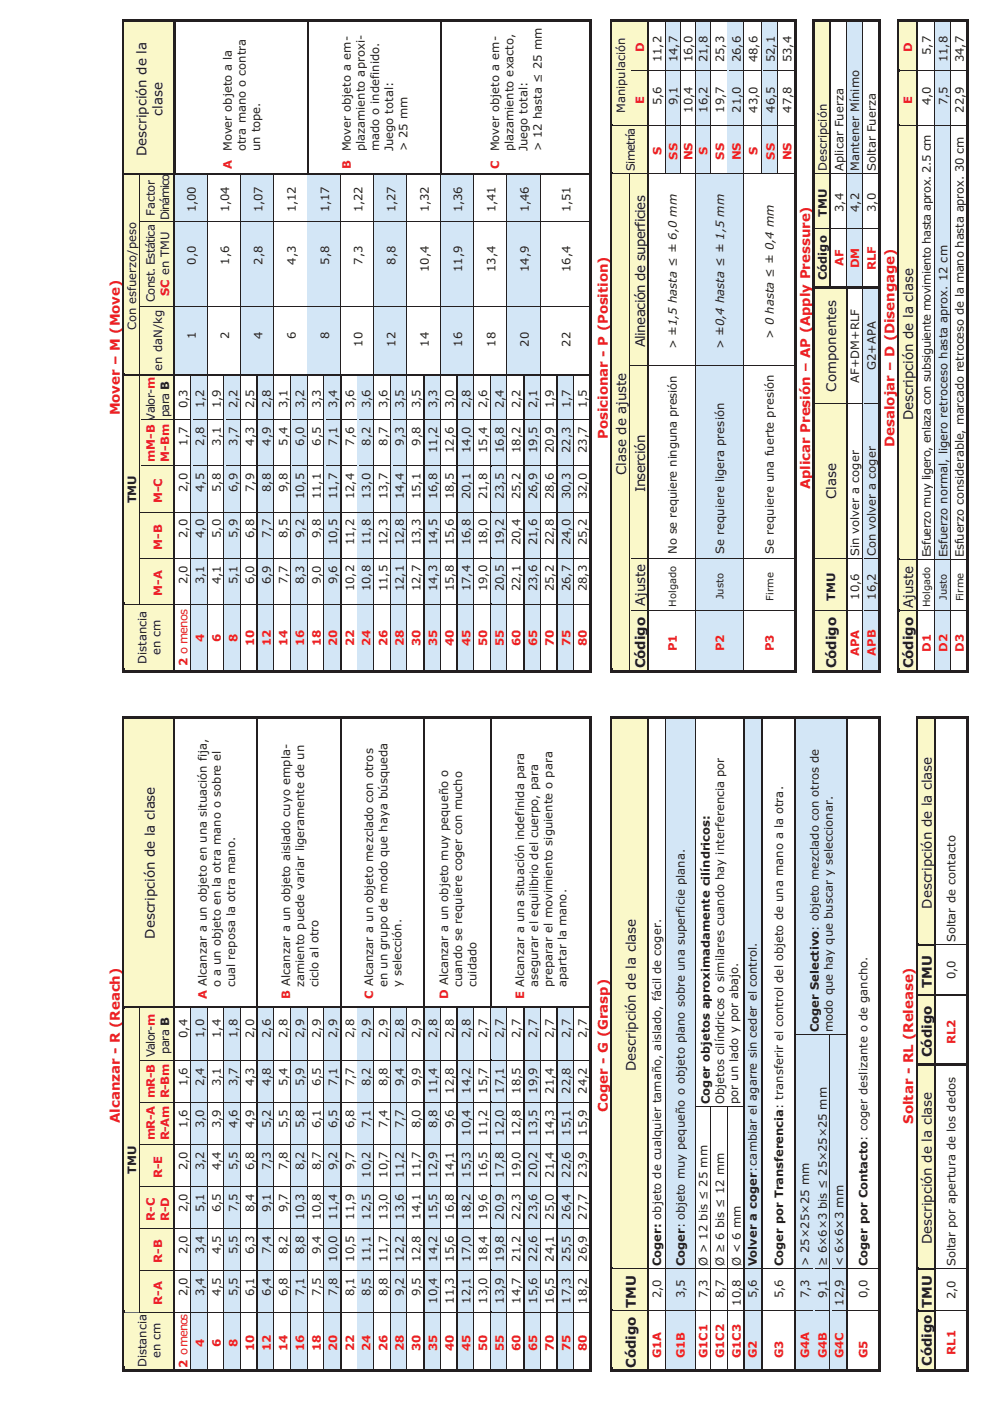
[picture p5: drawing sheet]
<svg xmlns="http://www.w3.org/2000/svg" width="210mm" height="297mm" viewBox="0 0 210 297" stroke-linecap="round" stroke-linejoin="round" font-family="sans-serif">
<defs><g id="words">
<g font-size="2.8" fill="#231f20">
<text x="34.5" y="24.6" transform="rotate(-90 34.5 24.6)">clase</text>
<text x="31.1" y="33.1" transform="rotate(-90 31.1 33.1)">Descripción de la</text>
<text x="136.8" y="73.7" transform="rotate(-90 136.8 73.7)">Alineación de superficies</text>
<text x="177.3" y="83" transform="rotate(-90 177.3 83)">Componentes</text>
<text x="193.6" y="89.1" transform="rotate(-90 193.6 89.1)">Descripción de la clase</text>
<text x="132.8" y="100.8" transform="rotate(-90 132.8 100.8)">Clase de ajuste</text>
<text x="136.8" y="104.4" transform="rotate(-90 136.8 104.4)">Inserción</text>
<text x="177.3" y="105.9" transform="rotate(-90 177.3 105.9)">Clase</text>
<text x="136.8" y="128.4" transform="rotate(-90 136.8 128.4)">Ajuste</text>
<text x="193.6" y="128.9" transform="rotate(-90 193.6 128.9)">Ajuste</text>
<text x="136.8" y="141.7" transform="rotate(-90 136.8 141.7)">Código</text>
<text x="177.3" y="141.7" transform="rotate(-90 177.3 141.7)">Código</text>
<text x="193.6" y="141.7" transform="rotate(-90 193.6 141.7)">Código</text>
<text x="197.6" y="192.7" transform="rotate(-90 197.6 192.7)">Descripción de la clase</text>
<text x="32.8" y="199" transform="rotate(-90 32.8 199)">Descripción de la clase</text>
<text x="197.6" y="209.5" transform="rotate(-90 197.6 209.5)">TMU</text>
<text x="134.8" y="227.1" transform="rotate(-90 134.8 227.1)">Descripción de la clase</text>
<text x="197.6" y="224.1" transform="rotate(-90 197.6 224.1)">Código</text>
<text x="197.6" y="263.8" transform="rotate(-90 197.6 263.8)">Descripción de la clase</text>
<text x="134.8" y="277.3" transform="rotate(-90 134.8 277.3)">TMU</text>
<text x="197.6" y="277.3" transform="rotate(-90 197.6 277.3)">TMU</text>
<text x="134.8" y="290" transform="rotate(-90 134.8 290)">Código</text>
<text x="197.6" y="289.6" transform="rotate(-90 197.6 289.6)">Código</text>
</g>
<g font-size="2.8" fill="#ee1f23">
<text x="25.4" y="88.1" transform="rotate(-90 25.4 88.1)">Mover – M (Move)</text>
<text x="128.9" y="93.1" transform="rotate(-90 128.9 93.1)">Posicionar - P (Position)</text>
<text x="189.7" y="94.7" transform="rotate(-90 189.7 94.7)">Desalojar – D (Disengage)</text>
<text x="171.8" y="103.8" transform="rotate(-90 171.8 103.8)">Aplicar Presión – AP (Apply Pressure)</text>
<text x="25.4" y="238.1" transform="rotate(-90 25.4 238.1)">Alcanzar - R (Reach)</text>
<text x="128.9" y="235.7" transform="rotate(-90 128.9 235.7)">Coger - G (Grasp)</text>
<text x="193.6" y="238.3" transform="rotate(-90 193.6 238.3)">Soltar - RL (Release)</text>
</g>
<g font-size="2.5" fill="#ee1f23">
<text x="136.6" y="11.1" transform="rotate(-90 136.6 11.1)">D</text>
<text x="193.4" y="11.1" transform="rotate(-90 193.4 11.1)">D</text>
<text x="136.6" y="22.1" transform="rotate(-90 136.6 22.1)">E</text>
<text x="193.4" y="22.1" transform="rotate(-90 193.4 22.1)">E</text>
<text x="49.1" y="35.9" transform="rotate(-90 49.1 35.9)">A</text>
<text x="74.4" y="35.9" transform="rotate(-90 74.4 35.9)">B</text>
<text x="105.8" y="35.9" transform="rotate(-90 105.8 35.9)">C</text>
<text x="140.3" y="32.9" transform="rotate(-90 140.3 32.9)">S</text>
<text x="143.7" y="33.8" transform="rotate(-90 143.7 33.8)">SS</text>
<text x="146.8" y="34" transform="rotate(-90 146.8 34)">NS</text>
<text x="150" y="32.9" transform="rotate(-90 150 32.9)">S</text>
<text x="153.5" y="33.8" transform="rotate(-90 153.5 33.8)">SS</text>
<text x="157.1" y="34" transform="rotate(-90 157.1 34)">NS</text>
<text x="160.6" y="32.9" transform="rotate(-90 160.6 32.9)">S</text>
<text x="164.3" y="33.8" transform="rotate(-90 164.3 33.8)">SS</text>
<text x="167.8" y="34" transform="rotate(-90 167.8 34)">NS</text>
<text x="178.8" y="56.4" transform="rotate(-90 178.8 56.4)">AF</text>
<text x="182.2" y="56.9" transform="rotate(-90 182.2 56.9)">DM</text>
<text x="185.7" y="57.2" transform="rotate(-90 185.7 57.2)">RLF</text>
<text x="35.8" y="62.7" transform="rotate(-90 35.8 62.7)">SC en TMU</text>
<text x="32.8" y="97.9" transform="rotate(-90 32.8 97.9)">mM-B Valor-m</text>
<text x="35.8" y="97.9" transform="rotate(-90 35.8 97.9)">M-Bm</text>
<text x="34.4" y="106.7" transform="rotate(-90 34.4 106.7)">M-C</text>
<text x="34.4" y="116.5" transform="rotate(-90 34.4 116.5)">M-B</text>
<text x="34.4" y="126.3" transform="rotate(-90 34.4 126.3)">M-A</text>
<text x="43.3" y="136.1" transform="rotate(-90 43.3 136.1)">4</text>
<text x="46.8" y="136.1" transform="rotate(-90 46.8 136.1)">6</text>
<text x="50.4" y="136.1" transform="rotate(-90 50.4 136.1)">8</text>
<text x="53.9" y="137" transform="rotate(-90 53.9 137)">10</text>
<text x="57.4" y="137" transform="rotate(-90 57.4 137)">12</text>
<text x="60.9" y="137" transform="rotate(-90 60.9 137)">14</text>
<text x="64.5" y="137" transform="rotate(-90 64.5 137)">16</text>
<text x="68" y="137" transform="rotate(-90 68 137)">18</text>
<text x="71.5" y="137" transform="rotate(-90 71.5 137)">20</text>
<text x="75.1" y="137" transform="rotate(-90 75.1 137)">22</text>
<text x="78.6" y="137" transform="rotate(-90 78.6 137)">24</text>
<text x="82.1" y="137" transform="rotate(-90 82.1 137)">26</text>
<text x="85.6" y="137" transform="rotate(-90 85.6 137)">28</text>
<text x="89.2" y="137" transform="rotate(-90 89.2 137)">30</text>
<text x="92.7" y="137" transform="rotate(-90 92.7 137)">35</text>
<text x="96.2" y="137" transform="rotate(-90 96.2 137)">40</text>
<text x="99.8" y="137" transform="rotate(-90 99.8 137)">45</text>
<text x="103.3" y="137" transform="rotate(-90 103.3 137)">50</text>
<text x="106.8" y="137" transform="rotate(-90 106.8 137)">55</text>
<text x="110.4" y="137" transform="rotate(-90 110.4 137)">60</text>
<text x="113.9" y="137" transform="rotate(-90 113.9 137)">65</text>
<text x="117.4" y="137" transform="rotate(-90 117.4 137)">70</text>
<text x="120.9" y="137" transform="rotate(-90 120.9 137)">75</text>
<text x="124.5" y="137" transform="rotate(-90 124.5 137)">80</text>
<text x="39.8" y="141.2" transform="rotate(-90 39.8 141.2)">2 o menos</text>
<text x="143.5" y="138.1" transform="rotate(-90 143.5 138.1)">P1</text>
<text x="153.5" y="138.1" transform="rotate(-90 153.5 138.1)">P2</text>
<text x="164.1" y="138.1" transform="rotate(-90 164.1 138.1)">P3</text>
<text x="182.2" y="139.1" transform="rotate(-90 182.2 139.1)">APA</text>
<text x="185.7" y="139.1" transform="rotate(-90 185.7 139.1)">APB</text>
<text x="197.4" y="138.2" transform="rotate(-90 197.4 138.2)">D1</text>
<text x="200.9" y="138.2" transform="rotate(-90 200.9 138.2)">D2</text>
<text x="204.4" y="138.2" transform="rotate(-90 204.4 138.2)">D3</text>
<text x="43.8" y="211.8" transform="rotate(-90 43.8 211.8)">A Alcanzar a un objeto en una situación fija,</text>
<text x="61.5" y="211.8" transform="rotate(-90 61.5 211.8)">B Alcanzar a un objeto aislado cuyo empla-</text>
<text x="79.1" y="211.8" transform="rotate(-90 79.1 211.8)">C Alcanzar a un objeto mezclado con otros</text>
<text x="95" y="211.8" transform="rotate(-90 95 211.8)">D Alcanzar a un objeto muy pequeño o</text>
<text x="111.2" y="211.8" transform="rotate(-90 111.2 211.8)">E Alcanzar a una situación indefinida para</text>
<text x="202.6" y="221.3" transform="rotate(-90 202.6 221.3)">RL2</text>
<text x="32.8" y="232.9" transform="rotate(-90 32.8 232.9)">mR-B</text>
<text x="35.8" y="232.9" transform="rotate(-90 35.8 232.9)">R-Bm</text>
<text x="32.8" y="241.8" transform="rotate(-90 32.8 241.8)">mR-A</text>
<text x="35.8" y="241.8" transform="rotate(-90 35.8 241.8)">R-Am</text>
<text x="34.4" y="249.8" transform="rotate(-90 34.4 249.8)">R-E</text>
<text x="32.8" y="258.8" transform="rotate(-90 32.8 258.8)">R-C</text>
<text x="35.8" y="258.9" transform="rotate(-90 35.8 258.9)">R-D</text>
<text x="34.4" y="267.7" transform="rotate(-90 34.4 267.7)">R-B</text>
<text x="34.4" y="276.6" transform="rotate(-90 34.4 276.6)">R-A</text>
<text x="43.3" y="285.6" transform="rotate(-90 43.3 285.6)">4</text>
<text x="46.8" y="285.6" transform="rotate(-90 46.8 285.6)">6</text>
<text x="50.4" y="285.6" transform="rotate(-90 50.4 285.6)">8</text>
<text x="53.9" y="286.4" transform="rotate(-90 53.9 286.4)">10</text>
<text x="57.4" y="286.4" transform="rotate(-90 57.4 286.4)">12</text>
<text x="60.9" y="286.4" transform="rotate(-90 60.9 286.4)">14</text>
<text x="64.5" y="286.4" transform="rotate(-90 64.5 286.4)">16</text>
<text x="68" y="286.4" transform="rotate(-90 68 286.4)">18</text>
<text x="71.5" y="286.4" transform="rotate(-90 71.5 286.4)">20</text>
<text x="75.1" y="286.4" transform="rotate(-90 75.1 286.4)">22</text>
<text x="78.6" y="286.4" transform="rotate(-90 78.6 286.4)">24</text>
<text x="82.1" y="286.4" transform="rotate(-90 82.1 286.4)">26</text>
<text x="85.6" y="286.4" transform="rotate(-90 85.6 286.4)">28</text>
<text x="89.2" y="286.4" transform="rotate(-90 89.2 286.4)">30</text>
<text x="92.7" y="286.4" transform="rotate(-90 92.7 286.4)">35</text>
<text x="96.2" y="286.4" transform="rotate(-90 96.2 286.4)">40</text>
<text x="99.8" y="286.4" transform="rotate(-90 99.8 286.4)">45</text>
<text x="103.3" y="286.4" transform="rotate(-90 103.3 286.4)">50</text>
<text x="106.8" y="286.4" transform="rotate(-90 106.8 286.4)">55</text>
<text x="110.4" y="286.4" transform="rotate(-90 110.4 286.4)">60</text>
<text x="113.9" y="286.4" transform="rotate(-90 113.9 286.4)">65</text>
<text x="117.4" y="286.4" transform="rotate(-90 117.4 286.4)">70</text>
<text x="120.9" y="286.4" transform="rotate(-90 120.9 286.4)">75</text>
<text x="124.5" y="286.4" transform="rotate(-90 124.5 286.4)">80</text>
<text x="140.2" y="288" transform="rotate(-90 140.2 288)">G1A</text>
<text x="145.2" y="288" transform="rotate(-90 145.2 288)">G1B</text>
<text x="150" y="288" transform="rotate(-90 150 288)">G1C1</text>
<text x="153.5" y="288" transform="rotate(-90 153.5 288)">G1C2</text>
<text x="157.1" y="288" transform="rotate(-90 157.1 288)">G1C3</text>
<text x="160.5" y="288" transform="rotate(-90 160.5 288)">G2</text>
<text x="166.1" y="288" transform="rotate(-90 166.1 288)">G3</text>
<text x="171.6" y="288" transform="rotate(-90 171.6 288)">G4A</text>
<text x="175.3" y="288" transform="rotate(-90 175.3 288)">G4B</text>
<text x="178.8" y="288" transform="rotate(-90 178.8 288)">G4C</text>
<text x="184" y="288" transform="rotate(-90 184 288)">G5</text>
<text x="202.6" y="287.2" transform="rotate(-90 202.6 287.2)">RL1</text>
<text x="39.8" y="290" transform="rotate(-90 39.8 290)">2 o menos</text>
</g>
<g font-size="2.5" fill="#231f20">
<text x="197.4" y="11.7" transform="rotate(-90 197.4 11.7)">5,7</text>
<text x="140.3" y="13.2" transform="rotate(-90 140.3 13.2)">11,2</text>
<text x="143.7" y="13.2" transform="rotate(-90 143.7 13.2)">14,7</text>
<text x="146.8" y="13.2" transform="rotate(-90 146.8 13.2)">16,0</text>
<text x="150" y="13.2" transform="rotate(-90 150 13.2)">21,8</text>
<text x="153.5" y="13.2" transform="rotate(-90 153.5 13.2)">25,3</text>
<text x="157.1" y="13.2" transform="rotate(-90 157.1 13.2)">26,6</text>
<text x="160.6" y="13.2" transform="rotate(-90 160.6 13.2)">48,6</text>
<text x="164.3" y="13.2" transform="rotate(-90 164.3 13.2)">52,1</text>
<text x="167.8" y="13.2" transform="rotate(-90 167.8 13.2)">53,4</text>
<text x="200.9" y="13.2" transform="rotate(-90 200.9 13.2)">11,8</text>
<text x="204.4" y="13.2" transform="rotate(-90 204.4 13.2)">34,7</text>
<text x="132.6" y="23.9" transform="rotate(-90 132.6 23.9)">Manipulación</text>
<text x="140.3" y="22.3" transform="rotate(-90 140.3 22.3)">5,6</text>
<text x="143.7" y="22.3" transform="rotate(-90 143.7 22.3)">9,1</text>
<text x="146.8" y="23.9" transform="rotate(-90 146.8 23.9)">10,4</text>
<text x="150" y="23.9" transform="rotate(-90 150 23.9)">16,2</text>
<text x="153.5" y="23.9" transform="rotate(-90 153.5 23.9)">19,7</text>
<text x="157.1" y="23.9" transform="rotate(-90 157.1 23.9)">21,0</text>
<text x="160.6" y="23.9" transform="rotate(-90 160.6 23.9)">43,0</text>
<text x="164.3" y="23.9" transform="rotate(-90 164.3 23.9)">46,5</text>
<text x="167.8" y="23.9" transform="rotate(-90 167.8 23.9)">47,8</text>
<text x="197.4" y="22.3" transform="rotate(-90 197.4 22.3)">4,0</text>
<text x="200.9" y="22.3" transform="rotate(-90 200.9 22.3)">7,5</text>
<text x="204.4" y="23.9" transform="rotate(-90 204.4 23.9)">22,9</text>
<text x="49.1" y="32.1" transform="rotate(-90 49.1 32.1)">Mover objeto a la</text>
<text x="52.1" y="32.1" transform="rotate(-90 52.1 32.1)">otra mano o contra</text>
<text x="55.1" y="32.1" transform="rotate(-90 55.1 32.1)">un tope.</text>
<text x="74.4" y="32.1" transform="rotate(-90 74.4 32.1)">Mover objeto a em-</text>
<text x="77.4" y="32.1" transform="rotate(-90 77.4 32.1)">plazamiento aproxi-</text>
<text x="80.4" y="32.1" transform="rotate(-90 80.4 32.1)">mado o indefinido.</text>
<text x="83.4" y="32.1" transform="rotate(-90 83.4 32.1)">Juego total:</text>
<text x="86.4" y="32.1" transform="rotate(-90 86.4 32.1)">&gt; 25 mm</text>
<text x="105.8" y="32.1" transform="rotate(-90 105.8 32.1)">Mover objeto a em-</text>
<text x="108.8" y="32.1" transform="rotate(-90 108.8 32.1)">plazamiento exacto,</text>
<text x="111.8" y="32.1" transform="rotate(-90 111.8 32.1)">Juego total:</text>
<text x="114.8" y="32.1" transform="rotate(-90 114.8 32.1)">&gt; 12 hasta ≤ 25 mm</text>
<text x="134.6" y="36.2" transform="rotate(-90 134.6 36.2)">Simetría</text>
<text x="175.3" y="36.2" transform="rotate(-90 175.3 36.2)">Descripción</text>
<text x="178.8" y="36.2" transform="rotate(-90 178.8 36.2)">Aplicar Fuerza</text>
<text x="182.2" y="36.2" transform="rotate(-90 182.2 36.2)">Mantener Mínimo</text>
<text x="185.7" y="36.2" transform="rotate(-90 185.7 36.2)">Soltar Fuerza</text>
<text x="32.8" y="45.7" transform="rotate(-90 32.8 45.7)">Factor</text>
<text x="35.8" y="46.7" transform="rotate(-90 35.8 46.7)">Dinámico</text>
<text x="41.6" y="45" transform="rotate(-90 41.6 45)">1,00</text>
<text x="48.6" y="45" transform="rotate(-90 48.6 45)">1,04</text>
<text x="55.6" y="45" transform="rotate(-90 55.6 45)">1,07</text>
<text x="62.7" y="45" transform="rotate(-90 62.7 45)">1,12</text>
<text x="69.8" y="45" transform="rotate(-90 69.8 45)">1,17</text>
<text x="76.8" y="45" transform="rotate(-90 76.8 45)">1,22</text>
<text x="83.9" y="45" transform="rotate(-90 83.9 45)">1,27</text>
<text x="90.9" y="45" transform="rotate(-90 90.9 45)">1,32</text>
<text x="98" y="45" transform="rotate(-90 98 45)">1,36</text>
<text x="105.1" y="45" transform="rotate(-90 105.1 45)">1,41</text>
<text x="112.1" y="45" transform="rotate(-90 112.1 45)">1,46</text>
<text x="120.9" y="45" transform="rotate(-90 120.9 45)">1,51</text>
<text x="175.3" y="45.9" transform="rotate(-90 175.3 45.9)">TMU</text>
<text x="178.8" y="44.9" transform="rotate(-90 178.8 44.9)">3,4</text>
<text x="182.2" y="44.9" transform="rotate(-90 182.2 44.9)">4,2</text>
<text x="185.7" y="44.9" transform="rotate(-90 185.7 44.9)">3,0</text>
<text x="41.6" y="56.1" transform="rotate(-90 41.6 56.1)">0,0</text>
<text x="48.6" y="56.1" transform="rotate(-90 48.6 56.1)">1,6</text>
<text x="55.6" y="56.1" transform="rotate(-90 55.6 56.1)">2,8</text>
<text x="62.7" y="56.1" transform="rotate(-90 62.7 56.1)">4,3</text>
<text x="69.8" y="56.1" transform="rotate(-90 69.8 56.1)">5,8</text>
<text x="76.8" y="56.1" transform="rotate(-90 76.8 56.1)">7,3</text>
<text x="83.9" y="56.1" transform="rotate(-90 83.9 56.1)">8,8</text>
<text x="90.9" y="57.7" transform="rotate(-90 90.9 57.7)">10,4</text>
<text x="98" y="57.7" transform="rotate(-90 98 57.7)">11,9</text>
<text x="105.1" y="57.7" transform="rotate(-90 105.1 57.7)">13,4</text>
<text x="112.1" y="57.7" transform="rotate(-90 112.1 57.7)">14,9</text>
<text x="120.9" y="57.7" transform="rotate(-90 120.9 57.7)">16,4</text>
<text x="175.3" y="59.4" transform="rotate(-90 175.3 59.4)">Código</text>
<text x="32.8" y="64.1" transform="rotate(-90 32.8 64.1)">Const. Estática</text>
<text x="28.9" y="70.1" transform="rotate(-90 28.9 70.1)">Con esfuerzo/peso</text>
<text x="41.6" y="71.9" transform="rotate(-90 41.6 71.9)">1</text>
<text x="48.6" y="71.9" transform="rotate(-90 48.6 71.9)">2</text>
<text x="55.6" y="71.9" transform="rotate(-90 55.6 71.9)">4</text>
<text x="62.7" y="71.9" transform="rotate(-90 62.7 71.9)">6</text>
<text x="69.8" y="71.9" transform="rotate(-90 69.8 71.9)">8</text>
<text x="164.1" y="71.8" transform="rotate(-90 164.1 71.8)">&gt; 0 hasta ≤ ± 0,4 mm</text>
<text x="76.8" y="73.5" transform="rotate(-90 76.8 73.5)">10</text>
<text x="83.9" y="73.5" transform="rotate(-90 83.9 73.5)">12</text>
<text x="90.9" y="73.5" transform="rotate(-90 90.9 73.5)">14</text>
<text x="98" y="73.5" transform="rotate(-90 98 73.5)">16</text>
<text x="105.1" y="73.5" transform="rotate(-90 105.1 73.5)">18</text>
<text x="112.1" y="73.5" transform="rotate(-90 112.1 73.5)">20</text>
<text x="120.9" y="73.5" transform="rotate(-90 120.9 73.5)">22</text>
<text x="143.5" y="74" transform="rotate(-90 143.5 74)">&gt; ±1,5 hasta ≤ ± 6,0 mm</text>
<text x="153.5" y="74" transform="rotate(-90 153.5 74)">&gt; ±0,4 hasta ≤ ± 1,5 mm</text>
<text x="34.4" y="78.6" transform="rotate(-90 34.4 78.6)">en daN/kg</text>
<text x="182.2" y="81.1" transform="rotate(-90 182.2 81.1)">AF+DM+RLF</text>
<text x="185.7" y="78.5" transform="rotate(-90 185.7 78.5)">G2+APA</text>
<text x="35.8" y="88.5" transform="rotate(-90 35.8 88.5)">para B</text>
<text x="39.8" y="86.6" transform="rotate(-90 39.8 86.6)">0,3</text>
<text x="43.3" y="86.6" transform="rotate(-90 43.3 86.6)">1,2</text>
<text x="46.8" y="86.6" transform="rotate(-90 46.8 86.6)">1,9</text>
<text x="50.4" y="86.6" transform="rotate(-90 50.4 86.6)">2,2</text>
<text x="53.9" y="86.6" transform="rotate(-90 53.9 86.6)">2,5</text>
<text x="57.4" y="86.6" transform="rotate(-90 57.4 86.6)">2,8</text>
<text x="60.9" y="86.6" transform="rotate(-90 60.9 86.6)">3,1</text>
<text x="64.5" y="86.6" transform="rotate(-90 64.5 86.6)">3,2</text>
<text x="68" y="86.6" transform="rotate(-90 68 86.6)">3,3</text>
<text x="71.5" y="86.6" transform="rotate(-90 71.5 86.6)">3,4</text>
<text x="75.1" y="86.6" transform="rotate(-90 75.1 86.6)">3,6</text>
<text x="78.6" y="86.6" transform="rotate(-90 78.6 86.6)">3,6</text>
<text x="82.1" y="86.6" transform="rotate(-90 82.1 86.6)">3,6</text>
<text x="85.6" y="86.6" transform="rotate(-90 85.6 86.6)">3,5</text>
<text x="89.2" y="86.6" transform="rotate(-90 89.2 86.6)">3,5</text>
<text x="92.7" y="86.6" transform="rotate(-90 92.7 86.6)">3,3</text>
<text x="96.2" y="86.6" transform="rotate(-90 96.2 86.6)">3,0</text>
<text x="99.8" y="86.6" transform="rotate(-90 99.8 86.6)">2,8</text>
<text x="103.3" y="86.6" transform="rotate(-90 103.3 86.6)">2,6</text>
<text x="106.8" y="86.6" transform="rotate(-90 106.8 86.6)">2,4</text>
<text x="110.4" y="86.6" transform="rotate(-90 110.4 86.6)">2,2</text>
<text x="113.9" y="86.6" transform="rotate(-90 113.9 86.6)">2,1</text>
<text x="117.4" y="86.6" transform="rotate(-90 117.4 86.6)">1,9</text>
<text x="120.9" y="86.6" transform="rotate(-90 120.9 86.6)">1,7</text>
<text x="124.5" y="86.6" transform="rotate(-90 124.5 86.6)">1,5</text>
<text x="39.8" y="94.5" transform="rotate(-90 39.8 94.5)">1,7</text>
<text x="43.3" y="94.5" transform="rotate(-90 43.3 94.5)">2,8</text>
<text x="46.8" y="94.5" transform="rotate(-90 46.8 94.5)">3,1</text>
<text x="50.4" y="94.5" transform="rotate(-90 50.4 94.5)">3,7</text>
<text x="53.9" y="94.5" transform="rotate(-90 53.9 94.5)">4,3</text>
<text x="57.4" y="94.5" transform="rotate(-90 57.4 94.5)">4,9</text>
<text x="60.9" y="94.5" transform="rotate(-90 60.9 94.5)">5,4</text>
<text x="64.5" y="94.5" transform="rotate(-90 64.5 94.5)">6,0</text>
<text x="68" y="94.5" transform="rotate(-90 68 94.5)">6,5</text>
<text x="71.5" y="94.5" transform="rotate(-90 71.5 94.5)">7,1</text>
<text x="75.1" y="94.5" transform="rotate(-90 75.1 94.5)">7,6</text>
<text x="78.6" y="94.5" transform="rotate(-90 78.6 94.5)">8,2</text>
<text x="82.1" y="94.5" transform="rotate(-90 82.1 94.5)">8,7</text>
<text x="85.6" y="94.5" transform="rotate(-90 85.6 94.5)">9,3</text>
<text x="89.2" y="94.5" transform="rotate(-90 89.2 94.5)">9,8</text>
<text x="92.7" y="96.1" transform="rotate(-90 92.7 96.1)">11,2</text>
<text x="96.2" y="96.1" transform="rotate(-90 96.2 96.1)">12,6</text>
<text x="99.8" y="96.1" transform="rotate(-90 99.8 96.1)">14,0</text>
<text x="103.3" y="96.1" transform="rotate(-90 103.3 96.1)">15,4</text>
<text x="106.8" y="96.1" transform="rotate(-90 106.8 96.1)">16,8</text>
<text x="110.4" y="96.1" transform="rotate(-90 110.4 96.1)">18,2</text>
<text x="113.9" y="96.1" transform="rotate(-90 113.9 96.1)">19,5</text>
<text x="117.4" y="96.1" transform="rotate(-90 117.4 96.1)">20,9</text>
<text x="120.9" y="96.1" transform="rotate(-90 120.9 96.1)">22,3</text>
<text x="124.5" y="96.1" transform="rotate(-90 124.5 96.1)">23,7</text>
<text x="28.9" y="106.7" transform="rotate(-90 28.9 106.7)">TMU</text>
<text x="39.8" y="104.3" transform="rotate(-90 39.8 104.3)">2,0</text>
<text x="43.3" y="104.3" transform="rotate(-90 43.3 104.3)">4,5</text>
<text x="46.8" y="104.3" transform="rotate(-90 46.8 104.3)">5,8</text>
<text x="50.4" y="104.3" transform="rotate(-90 50.4 104.3)">6,9</text>
<text x="53.9" y="104.3" transform="rotate(-90 53.9 104.3)">7,9</text>
<text x="57.4" y="104.3" transform="rotate(-90 57.4 104.3)">8,8</text>
<text x="60.9" y="104.3" transform="rotate(-90 60.9 104.3)">9,8</text>
<text x="64.5" y="105.9" transform="rotate(-90 64.5 105.9)">10,5</text>
<text x="68" y="105.9" transform="rotate(-90 68 105.9)">11,1</text>
<text x="71.5" y="105.9" transform="rotate(-90 71.5 105.9)">11,7</text>
<text x="75.1" y="105.9" transform="rotate(-90 75.1 105.9)">12,4</text>
<text x="78.6" y="105.9" transform="rotate(-90 78.6 105.9)">13,0</text>
<text x="82.1" y="105.9" transform="rotate(-90 82.1 105.9)">13,7</text>
<text x="85.6" y="105.9" transform="rotate(-90 85.6 105.9)">14,4</text>
<text x="89.2" y="105.9" transform="rotate(-90 89.2 105.9)">15,1</text>
<text x="92.7" y="105.9" transform="rotate(-90 92.7 105.9)">16,8</text>
<text x="96.2" y="105.9" transform="rotate(-90 96.2 105.9)">18,5</text>
<text x="99.8" y="105.9" transform="rotate(-90 99.8 105.9)">20,1</text>
<text x="103.3" y="105.9" transform="rotate(-90 103.3 105.9)">21,8</text>
<text x="106.8" y="105.9" transform="rotate(-90 106.8 105.9)">23,5</text>
<text x="110.4" y="105.9" transform="rotate(-90 110.4 105.9)">25,2</text>
<text x="113.9" y="105.9" transform="rotate(-90 113.9 105.9)">26,9</text>
<text x="117.4" y="105.9" transform="rotate(-90 117.4 105.9)">28,6</text>
<text x="120.9" y="105.9" transform="rotate(-90 120.9 105.9)">30,3</text>
<text x="124.5" y="105.9" transform="rotate(-90 124.5 105.9)">32,0</text>
<text x="39.8" y="114.1" transform="rotate(-90 39.8 114.1)">2,0</text>
<text x="43.3" y="114.1" transform="rotate(-90 43.3 114.1)">4,0</text>
<text x="46.8" y="114.1" transform="rotate(-90 46.8 114.1)">5,0</text>
<text x="50.4" y="114.1" transform="rotate(-90 50.4 114.1)">5,9</text>
<text x="53.9" y="114.1" transform="rotate(-90 53.9 114.1)">6,8</text>
<text x="57.4" y="114.1" transform="rotate(-90 57.4 114.1)">7,7</text>
<text x="60.9" y="114.1" transform="rotate(-90 60.9 114.1)">8,5</text>
<text x="64.5" y="114.1" transform="rotate(-90 64.5 114.1)">9,2</text>
<text x="68" y="114.1" transform="rotate(-90 68 114.1)">9,8</text>
<text x="71.5" y="115.6" transform="rotate(-90 71.5 115.6)">10,5</text>
<text x="75.1" y="115.6" transform="rotate(-90 75.1 115.6)">11,2</text>
<text x="78.6" y="115.6" transform="rotate(-90 78.6 115.6)">11,8</text>
<text x="82.1" y="115.6" transform="rotate(-90 82.1 115.6)">12,3</text>
<text x="85.6" y="115.6" transform="rotate(-90 85.6 115.6)">12,8</text>
<text x="89.2" y="115.6" transform="rotate(-90 89.2 115.6)">13,3</text>
<text x="92.7" y="115.6" transform="rotate(-90 92.7 115.6)">14,5</text>
<text x="96.2" y="115.6" transform="rotate(-90 96.2 115.6)">15,6</text>
<text x="99.8" y="115.6" transform="rotate(-90 99.8 115.6)">16,8</text>
<text x="103.3" y="115.6" transform="rotate(-90 103.3 115.6)">18,0</text>
<text x="106.8" y="115.6" transform="rotate(-90 106.8 115.6)">19,2</text>
<text x="110.4" y="115.6" transform="rotate(-90 110.4 115.6)">20,4</text>
<text x="113.9" y="115.6" transform="rotate(-90 113.9 115.6)">21,6</text>
<text x="117.4" y="115.6" transform="rotate(-90 117.4 115.6)">22,8</text>
<text x="120.9" y="115.6" transform="rotate(-90 120.9 115.6)">24,0</text>
<text x="124.5" y="115.6" transform="rotate(-90 124.5 115.6)">25,2</text>
<text x="143.5" y="117.4" transform="rotate(-90 143.5 117.4)">No se requiere ninguna presión</text>
<text x="153.5" y="117.4" transform="rotate(-90 153.5 117.4)">Se requiere ligera presión</text>
<text x="164.1" y="117.4" transform="rotate(-90 164.1 117.4)">Se requiere una fuerte presión</text>
<text x="182.2" y="118" transform="rotate(-90 182.2 118)">Sin volver a coger</text>
<text x="185.7" y="118" transform="rotate(-90 185.7 118)">Con volver a coger</text>
<text x="197.4" y="118.2" transform="rotate(-90 197.4 118.2)">Esfuerzo muy ligero, enlaza con subsiguiente movimiento hasta aprox. 2.5 cm</text>
<text x="200.9" y="118.2" transform="rotate(-90 200.9 118.2)">Esfuerzo normal, ligero retroceso hasta aprox. 12 cm</text>
<text x="204.4" y="118.2" transform="rotate(-90 204.4 118.2)">Esfuerzo considerable, marcado retroceso de la mano hasta aprox. 30 cm</text>
<text x="39.8" y="123.8" transform="rotate(-90 39.8 123.8)">2,0</text>
<text x="43.3" y="123.8" transform="rotate(-90 43.3 123.8)">3,1</text>
<text x="46.8" y="123.8" transform="rotate(-90 46.8 123.8)">4,1</text>
<text x="50.4" y="123.8" transform="rotate(-90 50.4 123.8)">5,1</text>
<text x="53.9" y="123.8" transform="rotate(-90 53.9 123.8)">6,0</text>
<text x="57.4" y="123.8" transform="rotate(-90 57.4 123.8)">6,9</text>
<text x="60.9" y="123.8" transform="rotate(-90 60.9 123.8)">7,7</text>
<text x="64.5" y="123.8" transform="rotate(-90 64.5 123.8)">8,3</text>
<text x="68" y="123.8" transform="rotate(-90 68 123.8)">9,0</text>
<text x="71.5" y="123.8" transform="rotate(-90 71.5 123.8)">9,6</text>
<text x="75.1" y="125.4" transform="rotate(-90 75.1 125.4)">10,2</text>
<text x="78.6" y="125.4" transform="rotate(-90 78.6 125.4)">10,8</text>
<text x="82.1" y="125.4" transform="rotate(-90 82.1 125.4)">11,5</text>
<text x="85.6" y="125.4" transform="rotate(-90 85.6 125.4)">12,1</text>
<text x="89.2" y="125.4" transform="rotate(-90 89.2 125.4)">12,7</text>
<text x="92.7" y="125.4" transform="rotate(-90 92.7 125.4)">14,3</text>
<text x="96.2" y="125.4" transform="rotate(-90 96.2 125.4)">15,8</text>
<text x="99.8" y="125.4" transform="rotate(-90 99.8 125.4)">17,4</text>
<text x="103.3" y="125.4" transform="rotate(-90 103.3 125.4)">19,0</text>
<text x="106.8" y="125.4" transform="rotate(-90 106.8 125.4)">20,5</text>
<text x="110.4" y="125.4" transform="rotate(-90 110.4 125.4)">22,1</text>
<text x="113.9" y="125.4" transform="rotate(-90 113.9 125.4)">23,6</text>
<text x="117.4" y="125.4" transform="rotate(-90 117.4 125.4)">25,2</text>
<text x="120.9" y="125.4" transform="rotate(-90 120.9 125.4)">26,7</text>
<text x="124.5" y="125.4" transform="rotate(-90 124.5 125.4)">28,3</text>
<text x="177.1" y="127.3" transform="rotate(-90 177.1 127.3)">TMU</text>
<text x="182.2" y="127.1" transform="rotate(-90 182.2 127.1)">10,6</text>
<text x="185.7" y="127.1" transform="rotate(-90 185.7 127.1)">16,2</text>
<text x="31.1" y="140.8" transform="rotate(-90 31.1 140.8)">Distancia</text>
<text x="34.1" y="138.9" transform="rotate(-90 34.1 138.9)">en cm</text>
<text x="202.6" y="199.8" transform="rotate(-90 202.6 199.8)">Soltar de contacto</text>
<text x="46.8" y="209.3" transform="rotate(-90 46.8 209.3)">o a un objeto en la otra mano o sobre el</text>
<text x="49.8" y="209.3" transform="rotate(-90 49.8 209.3)">cual reposa la otra mano.</text>
<text x="64.5" y="209.3" transform="rotate(-90 64.5 209.3)">zamiento puede variar ligeramente de un</text>
<text x="67.5" y="209.3" transform="rotate(-90 67.5 209.3)">ciclo al otro</text>
<text x="82.1" y="209.3" transform="rotate(-90 82.1 209.3)">en un grupo de modo que haya búsqueda</text>
<text x="85.1" y="209.3" transform="rotate(-90 85.1 209.3)">y selección.</text>
<text x="98" y="209.3" transform="rotate(-90 98 209.3)">cuando se requiere coger con mucho</text>
<text x="101" y="209.3" transform="rotate(-90 101 209.3)">cuidado</text>
<text x="114.1" y="209.3" transform="rotate(-90 114.1 209.3)">asegurar el equilibrio del cuerpo, para</text>
<text x="117.1" y="209.3" transform="rotate(-90 117.1 209.3)">preparar el movimiento siguiente o para</text>
<text x="120.1" y="209.3" transform="rotate(-90 120.1 209.3)">apartar la mano.</text>
<text x="202.6" y="207.7" transform="rotate(-90 202.6 207.7)">0,0</text>
<text x="39.8" y="220.1" transform="rotate(-90 39.8 220.1)">0,4</text>
<text x="43.3" y="220.1" transform="rotate(-90 43.3 220.1)">1,0</text>
<text x="46.8" y="220.1" transform="rotate(-90 46.8 220.1)">1,4</text>
<text x="50.4" y="220.1" transform="rotate(-90 50.4 220.1)">1,8</text>
<text x="53.9" y="220.1" transform="rotate(-90 53.9 220.1)">2,0</text>
<text x="57.4" y="220.1" transform="rotate(-90 57.4 220.1)">2,6</text>
<text x="60.9" y="220.1" transform="rotate(-90 60.9 220.1)">2,8</text>
<text x="64.5" y="220.1" transform="rotate(-90 64.5 220.1)">2,9</text>
<text x="68" y="220.1" transform="rotate(-90 68 220.1)">2,9</text>
<text x="71.5" y="220.1" transform="rotate(-90 71.5 220.1)">2,9</text>
<text x="75.1" y="220.1" transform="rotate(-90 75.1 220.1)">2,8</text>
<text x="78.6" y="220.1" transform="rotate(-90 78.6 220.1)">2,9</text>
<text x="82.1" y="220.1" transform="rotate(-90 82.1 220.1)">2,9</text>
<text x="85.6" y="220.1" transform="rotate(-90 85.6 220.1)">2,8</text>
<text x="89.2" y="220.1" transform="rotate(-90 89.2 220.1)">2,9</text>
<text x="92.7" y="220.1" transform="rotate(-90 92.7 220.1)">2,8</text>
<text x="96.2" y="220.1" transform="rotate(-90 96.2 220.1)">2,8</text>
<text x="99.8" y="220.1" transform="rotate(-90 99.8 220.1)">2,8</text>
<text x="103.3" y="220.1" transform="rotate(-90 103.3 220.1)">2,7</text>
<text x="106.8" y="220.1" transform="rotate(-90 106.8 220.1)">2,7</text>
<text x="110.4" y="220.1" transform="rotate(-90 110.4 220.1)">2,7</text>
<text x="113.9" y="220.1" transform="rotate(-90 113.9 220.1)">2,7</text>
<text x="117.4" y="220.1" transform="rotate(-90 117.4 220.1)">2,7</text>
<text x="120.9" y="220.1" transform="rotate(-90 120.9 220.1)">2,7</text>
<text x="124.5" y="220.1" transform="rotate(-90 124.5 220.1)">2,7</text>
<text x="173.6" y="218.8" transform="rotate(-90 173.6 218.8)">Coger Selectivo: objeto mezclado con otros de</text>
<text x="176.6" y="218.8" transform="rotate(-90 176.6 218.8)">modo que hay que buscar y seleccionar.</text>
<text x="32.8" y="224.2" transform="rotate(-90 32.8 224.2)">Valor-m</text>
<text x="35.8" y="223.4" transform="rotate(-90 35.8 223.4)">para B</text>
<text x="39.8" y="230.3" transform="rotate(-90 39.8 230.3)">1,6</text>
<text x="43.3" y="230.3" transform="rotate(-90 43.3 230.3)">2,4</text>
<text x="46.8" y="230.3" transform="rotate(-90 46.8 230.3)">3,1</text>
<text x="50.4" y="230.3" transform="rotate(-90 50.4 230.3)">3,7</text>
<text x="53.9" y="230.3" transform="rotate(-90 53.9 230.3)">4,3</text>
<text x="57.4" y="230.3" transform="rotate(-90 57.4 230.3)">4,8</text>
<text x="60.9" y="230.3" transform="rotate(-90 60.9 230.3)">5,4</text>
<text x="64.5" y="230.3" transform="rotate(-90 64.5 230.3)">5,9</text>
<text x="68" y="230.3" transform="rotate(-90 68 230.3)">6,5</text>
<text x="71.5" y="230.3" transform="rotate(-90 71.5 230.3)">7,1</text>
<text x="75.1" y="230.3" transform="rotate(-90 75.1 230.3)">7,7</text>
<text x="78.6" y="230.3" transform="rotate(-90 78.6 230.3)">8,2</text>
<text x="82.1" y="230.3" transform="rotate(-90 82.1 230.3)">8,8</text>
<text x="85.6" y="230.3" transform="rotate(-90 85.6 230.3)">9,4</text>
<text x="89.2" y="230.3" transform="rotate(-90 89.2 230.3)">9,9</text>
<text x="92.7" y="231.9" transform="rotate(-90 92.7 231.9)">11,4</text>
<text x="96.2" y="231.9" transform="rotate(-90 96.2 231.9)">12,8</text>
<text x="99.8" y="231.9" transform="rotate(-90 99.8 231.9)">14,2</text>
<text x="103.3" y="231.9" transform="rotate(-90 103.3 231.9)">15,7</text>
<text x="106.8" y="231.9" transform="rotate(-90 106.8 231.9)">17,1</text>
<text x="110.4" y="231.9" transform="rotate(-90 110.4 231.9)">18,5</text>
<text x="113.9" y="231.9" transform="rotate(-90 113.9 231.9)">19,9</text>
<text x="117.4" y="231.9" transform="rotate(-90 117.4 231.9)">21,4</text>
<text x="120.9" y="231.9" transform="rotate(-90 120.9 231.9)">22,8</text>
<text x="124.5" y="231.9" transform="rotate(-90 124.5 231.9)">24,2</text>
<text x="39.8" y="239.2" transform="rotate(-90 39.8 239.2)">1,6</text>
<text x="43.3" y="239.2" transform="rotate(-90 43.3 239.2)">3,0</text>
<text x="46.8" y="239.2" transform="rotate(-90 46.8 239.2)">3,9</text>
<text x="50.4" y="239.2" transform="rotate(-90 50.4 239.2)">4,6</text>
<text x="53.9" y="239.2" transform="rotate(-90 53.9 239.2)">4,9</text>
<text x="57.4" y="239.2" transform="rotate(-90 57.4 239.2)">5,2</text>
<text x="60.9" y="239.2" transform="rotate(-90 60.9 239.2)">5,5</text>
<text x="64.5" y="239.2" transform="rotate(-90 64.5 239.2)">5,8</text>
<text x="68" y="239.2" transform="rotate(-90 68 239.2)">6,1</text>
<text x="71.5" y="239.2" transform="rotate(-90 71.5 239.2)">6,5</text>
<text x="75.1" y="239.2" transform="rotate(-90 75.1 239.2)">6,8</text>
<text x="78.6" y="239.2" transform="rotate(-90 78.6 239.2)">7,1</text>
<text x="82.1" y="239.2" transform="rotate(-90 82.1 239.2)">7,4</text>
<text x="85.6" y="239.2" transform="rotate(-90 85.6 239.2)">7,7</text>
<text x="89.2" y="239.2" transform="rotate(-90 89.2 239.2)">8,0</text>
<text x="92.7" y="239.2" transform="rotate(-90 92.7 239.2)">8,8</text>
<text x="96.2" y="239.2" transform="rotate(-90 96.2 239.2)">9,6</text>
<text x="150.5" y="234.1" transform="rotate(-90 150.5 234.1)">Coger objetos aproximadamente cilíndricos:</text>
<text x="153.5" y="234.1" transform="rotate(-90 153.5 234.1)">Objetos cilíndricos o similares cuando hay interferencia por</text>
<text x="156.5" y="234.1" transform="rotate(-90 156.5 234.1)">por un lado y por abajo.</text>
<text x="99.8" y="240.8" transform="rotate(-90 99.8 240.8)">10,4</text>
<text x="103.3" y="240.8" transform="rotate(-90 103.3 240.8)">11,2</text>
<text x="106.8" y="240.8" transform="rotate(-90 106.8 240.8)">12,0</text>
<text x="110.4" y="240.8" transform="rotate(-90 110.4 240.8)">12,8</text>
<text x="113.9" y="240.8" transform="rotate(-90 113.9 240.8)">13,5</text>
<text x="117.4" y="240.8" transform="rotate(-90 117.4 240.8)">14,3</text>
<text x="120.9" y="240.8" transform="rotate(-90 120.9 240.8)">15,1</text>
<text x="124.5" y="240.8" transform="rotate(-90 124.5 240.8)">15,9</text>
<text x="28.9" y="249" transform="rotate(-90 28.9 249)">TMU</text>
<text x="39.8" y="248.2" transform="rotate(-90 39.8 248.2)">2,0</text>
<text x="43.3" y="248.2" transform="rotate(-90 43.3 248.2)">3,2</text>
<text x="46.8" y="248.2" transform="rotate(-90 46.8 248.2)">4,4</text>
<text x="50.4" y="248.2" transform="rotate(-90 50.4 248.2)">5,5</text>
<text x="53.9" y="248.2" transform="rotate(-90 53.9 248.2)">6,8</text>
<text x="57.4" y="248.2" transform="rotate(-90 57.4 248.2)">7,3</text>
<text x="60.9" y="248.2" transform="rotate(-90 60.9 248.2)">7,8</text>
<text x="64.5" y="248.2" transform="rotate(-90 64.5 248.2)">8,2</text>
<text x="68" y="248.2" transform="rotate(-90 68 248.2)">8,7</text>
<text x="71.5" y="248.2" transform="rotate(-90 71.5 248.2)">9,2</text>
<text x="75.1" y="248.2" transform="rotate(-90 75.1 248.2)">9,7</text>
<text x="78.6" y="249.7" transform="rotate(-90 78.6 249.7)">10,2</text>
<text x="82.1" y="249.7" transform="rotate(-90 82.1 249.7)">10,7</text>
<text x="85.6" y="249.7" transform="rotate(-90 85.6 249.7)">11,2</text>
<text x="89.2" y="249.7" transform="rotate(-90 89.2 249.7)">11,7</text>
<text x="92.7" y="249.7" transform="rotate(-90 92.7 249.7)">12,9</text>
<text x="96.2" y="249.7" transform="rotate(-90 96.2 249.7)">14,1</text>
<text x="99.8" y="249.7" transform="rotate(-90 99.8 249.7)">15,3</text>
<text x="103.3" y="249.7" transform="rotate(-90 103.3 249.7)">16,5</text>
<text x="106.8" y="249.7" transform="rotate(-90 106.8 249.7)">17,8</text>
<text x="110.4" y="249.7" transform="rotate(-90 110.4 249.7)">19,0</text>
<text x="113.9" y="249.7" transform="rotate(-90 113.9 249.7)">20,2</text>
<text x="117.4" y="249.7" transform="rotate(-90 117.4 249.7)">21,4</text>
<text x="120.9" y="249.7" transform="rotate(-90 120.9 249.7)">22,6</text>
<text x="124.5" y="249.7" transform="rotate(-90 124.5 249.7)">23,9</text>
<text x="39.8" y="257" transform="rotate(-90 39.8 257)">2,0</text>
<text x="43.3" y="257" transform="rotate(-90 43.3 257)">5,1</text>
<text x="46.8" y="257" transform="rotate(-90 46.8 257)">6,5</text>
<text x="50.4" y="257" transform="rotate(-90 50.4 257)">7,5</text>
<text x="53.9" y="257" transform="rotate(-90 53.9 257)">8,4</text>
<text x="57.4" y="257" transform="rotate(-90 57.4 257)">9,1</text>
<text x="60.9" y="257" transform="rotate(-90 60.9 257)">9,7</text>
<text x="64.5" y="258.6" transform="rotate(-90 64.5 258.6)">10,3</text>
<text x="68" y="258.6" transform="rotate(-90 68 258.6)">10,8</text>
<text x="71.5" y="258.6" transform="rotate(-90 71.5 258.6)">11,4</text>
<text x="75.1" y="258.6" transform="rotate(-90 75.1 258.6)">11,9</text>
<text x="78.6" y="258.6" transform="rotate(-90 78.6 258.6)">12,5</text>
<text x="82.1" y="258.6" transform="rotate(-90 82.1 258.6)">13,0</text>
<text x="85.6" y="258.6" transform="rotate(-90 85.6 258.6)">13,6</text>
<text x="89.2" y="258.6" transform="rotate(-90 89.2 258.6)">14,1</text>
<text x="92.7" y="258.6" transform="rotate(-90 92.7 258.6)">15,5</text>
<text x="96.2" y="258.6" transform="rotate(-90 96.2 258.6)">16,8</text>
<text x="99.8" y="258.6" transform="rotate(-90 99.8 258.6)">18,2</text>
<text x="103.3" y="258.6" transform="rotate(-90 103.3 258.6)">19,6</text>
<text x="106.8" y="258.6" transform="rotate(-90 106.8 258.6)">20,9</text>
<text x="110.4" y="258.6" transform="rotate(-90 110.4 258.6)">22,3</text>
<text x="113.9" y="258.6" transform="rotate(-90 113.9 258.6)">23,6</text>
<text x="117.4" y="258.6" transform="rotate(-90 117.4 258.6)">25,0</text>
<text x="120.9" y="258.6" transform="rotate(-90 120.9 258.6)">26,4</text>
<text x="124.5" y="258.6" transform="rotate(-90 124.5 258.6)">27,7</text>
<text x="39.8" y="265.9" transform="rotate(-90 39.8 265.9)">2,0</text>
<text x="43.3" y="265.9" transform="rotate(-90 43.3 265.9)">3,4</text>
<text x="46.8" y="265.9" transform="rotate(-90 46.8 265.9)">4,5</text>
<text x="50.4" y="265.9" transform="rotate(-90 50.4 265.9)">5,5</text>
<text x="53.9" y="265.9" transform="rotate(-90 53.9 265.9)">6,3</text>
<text x="57.4" y="265.9" transform="rotate(-90 57.4 265.9)">7,4</text>
<text x="60.9" y="265.9" transform="rotate(-90 60.9 265.9)">8,2</text>
<text x="64.5" y="265.9" transform="rotate(-90 64.5 265.9)">8,8</text>
<text x="68" y="265.9" transform="rotate(-90 68 265.9)">9,4</text>
<text x="71.5" y="267.5" transform="rotate(-90 71.5 267.5)">10,0</text>
<text x="75.1" y="267.5" transform="rotate(-90 75.1 267.5)">10,5</text>
<text x="78.6" y="267.5" transform="rotate(-90 78.6 267.5)">11,1</text>
<text x="82.1" y="267.5" transform="rotate(-90 82.1 267.5)">11,7</text>
<text x="85.6" y="267.5" transform="rotate(-90 85.6 267.5)">12,2</text>
<text x="89.2" y="267.5" transform="rotate(-90 89.2 267.5)">12,8</text>
<text x="92.7" y="267.5" transform="rotate(-90 92.7 267.5)">14,2</text>
<text x="96.2" y="267.5" transform="rotate(-90 96.2 267.5)">15,6</text>
<text x="99.8" y="267.5" transform="rotate(-90 99.8 267.5)">17,0</text>
<text x="103.3" y="267.5" transform="rotate(-90 103.3 267.5)">18,4</text>
<text x="106.8" y="267.5" transform="rotate(-90 106.8 267.5)">19,8</text>
<text x="110.4" y="267.5" transform="rotate(-90 110.4 267.5)">21,2</text>
<text x="113.9" y="267.5" transform="rotate(-90 113.9 267.5)">22,6</text>
<text x="117.4" y="267.5" transform="rotate(-90 117.4 267.5)">24,1</text>
<text x="120.9" y="267.5" transform="rotate(-90 120.9 267.5)">25,5</text>
<text x="124.5" y="267.5" transform="rotate(-90 124.5 267.5)">26,9</text>
<text x="140.2" y="268.5" transform="rotate(-90 140.2 268.5)">Coger: objeto de cualquier tamaño, aislado, fácil de coger.</text>
<text x="145.2" y="268.5" transform="rotate(-90 145.2 268.5)">Coger: objeto muy pequeño o objeto plano sobre una superficie plana.</text>
<text x="150" y="268.5" transform="rotate(-90 150 268.5)">Ø &gt; 12 bis ≤ 25 mm</text>
<text x="153.5" y="268.5" transform="rotate(-90 153.5 268.5)">Ø ≥ 6 bis ≤ 12 mm</text>
<text x="157.1" y="268.5" transform="rotate(-90 157.1 268.5)">Ø &lt; 6 mm</text>
<text x="160.5" y="268.5" transform="rotate(-90 160.5 268.5)">Volver a coger:cambiar el agarre sin ceder el control.</text>
<text x="166.1" y="268.5" transform="rotate(-90 166.1 268.5)">Coger por Transferencia: transferir el control del objeto de una mano a la otra.</text>
<text x="171.6" y="268.5" transform="rotate(-90 171.6 268.5)">&gt; 25×25×25 mm</text>
<text x="175.3" y="268.5" transform="rotate(-90 175.3 268.5)">≥ 6×6×3 bis ≤ 25×25×25 mm</text>
<text x="178.8" y="268.5" transform="rotate(-90 178.8 268.5)">&lt; 6×6×3 mm</text>
<text x="184" y="268.5" transform="rotate(-90 184 268.5)">Coger por Contacto: coger deslizante o de gancho.</text>
<text x="202.6" y="268.5" transform="rotate(-90 202.6 268.5)">Soltar por apertura de los dedos</text>
<text x="39.8" y="274.8" transform="rotate(-90 39.8 274.8)">2,0</text>
<text x="43.3" y="274.8" transform="rotate(-90 43.3 274.8)">3,4</text>
<text x="46.8" y="274.8" transform="rotate(-90 46.8 274.8)">4,5</text>
<text x="50.4" y="274.8" transform="rotate(-90 50.4 274.8)">5,5</text>
<text x="53.9" y="274.8" transform="rotate(-90 53.9 274.8)">6,1</text>
<text x="57.4" y="274.8" transform="rotate(-90 57.4 274.8)">6,4</text>
<text x="60.9" y="274.8" transform="rotate(-90 60.9 274.8)">6,8</text>
<text x="64.5" y="274.8" transform="rotate(-90 64.5 274.8)">7,1</text>
<text x="68" y="274.8" transform="rotate(-90 68 274.8)">7,5</text>
<text x="71.5" y="274.8" transform="rotate(-90 71.5 274.8)">7,8</text>
<text x="75.1" y="274.8" transform="rotate(-90 75.1 274.8)">8,1</text>
<text x="78.6" y="274.8" transform="rotate(-90 78.6 274.8)">8,5</text>
<text x="82.1" y="274.8" transform="rotate(-90 82.1 274.8)">8,8</text>
<text x="85.6" y="274.8" transform="rotate(-90 85.6 274.8)">9,2</text>
<text x="89.2" y="274.8" transform="rotate(-90 89.2 274.8)">9,5</text>
<text x="140.2" y="275.2" transform="rotate(-90 140.2 275.2)">2,0</text>
<text x="145.2" y="275.2" transform="rotate(-90 145.2 275.2)">3,5</text>
<text x="150" y="275.2" transform="rotate(-90 150 275.2)">7,3</text>
<text x="153.5" y="275.2" transform="rotate(-90 153.5 275.2)">8,7</text>
<text x="160.5" y="275.2" transform="rotate(-90 160.5 275.2)">5,6</text>
<text x="166.1" y="275.2" transform="rotate(-90 166.1 275.2)">5,6</text>
<text x="171.6" y="275.2" transform="rotate(-90 171.6 275.2)">7,3</text>
<text x="175.3" y="275.2" transform="rotate(-90 175.3 275.2)">9,1</text>
<text x="184" y="275.2" transform="rotate(-90 184 275.2)">0,0</text>
<text x="202.6" y="275.4" transform="rotate(-90 202.6 275.4)">2,0</text>
<text x="92.7" y="276.4" transform="rotate(-90 92.7 276.4)">10,4</text>
<text x="96.2" y="276.4" transform="rotate(-90 96.2 276.4)">11,3</text>
<text x="99.8" y="276.4" transform="rotate(-90 99.8 276.4)">12,1</text>
<text x="103.3" y="276.4" transform="rotate(-90 103.3 276.4)">13,0</text>
<text x="106.8" y="276.4" transform="rotate(-90 106.8 276.4)">13,9</text>
<text x="110.4" y="276.4" transform="rotate(-90 110.4 276.4)">14,7</text>
<text x="113.9" y="276.4" transform="rotate(-90 113.9 276.4)">15,6</text>
<text x="117.4" y="276.4" transform="rotate(-90 117.4 276.4)">16,5</text>
<text x="120.9" y="276.4" transform="rotate(-90 120.9 276.4)">17,3</text>
<text x="124.5" y="276.4" transform="rotate(-90 124.5 276.4)">18,2</text>
<text x="157.1" y="276.8" transform="rotate(-90 157.1 276.8)">10,8</text>
<text x="178.8" y="276.8" transform="rotate(-90 178.8 276.8)">12,9</text>
<text x="31.1" y="289.9" transform="rotate(-90 31.1 289.9)">Distancia</text>
<text x="34.1" y="288" transform="rotate(-90 34.1 288)">en cm</text>
</g>
<g font-size="2.1" fill="#231f20">
<text x="143.4" y="128.7" transform="rotate(-90 143.4 128.7)">Holgado</text>
<text x="153.4" y="127.1" transform="rotate(-90 153.4 127.1)">Justo</text>
<text x="164" y="127.3" transform="rotate(-90 164 127.3)">Firme</text>
<text x="197.2" y="128.8" transform="rotate(-90 197.2 128.8)">Holgado</text>
<text x="200.7" y="127.2" transform="rotate(-90 200.7 127.2)">Justo</text>
<text x="204.3" y="127.5" transform="rotate(-90 204.3 127.5)">Firme</text>
</g>
</g></defs>
<g fill="#faf8c9">
<path d="M26.4 278.3h2.2v11.9h-2.2z" fill-rule="evenodd"/>
<path d="M34.6 278.3h2.2v11.9h-2.2z" fill-rule="evenodd"/>
<path d="M28.6 278.3h3v11.9h-3z" fill-rule="evenodd"/>
<path d="M31.6 278.3h3v11.9h-3z" fill-rule="evenodd"/>
<path d="M26.4 213.8h3.1v64.3h-3.1z" fill-rule="evenodd"/>
<path d="M26.4 152.4h3.5v61h-3.5z" fill-rule="evenodd"/>
<path d="M33.3 152.4h3.5v61h-3.5z" fill-rule="evenodd"/>
<path d="M29.9 152.4h3.4v61h-3.4z" fill-rule="evenodd"/>
<path d="M26.4 128.2h2.2v13.8h-2.2z" fill-rule="evenodd"/>
<path d="M34.6 128.2h2.2v13.8h-2.2z" fill-rule="evenodd"/>
<path d="M28.6 128.2h3v13.8h-3z" fill-rule="evenodd"/>
<path d="M31.6 128.2h3v13.8h-3z" fill-rule="evenodd"/>
<path d="M26.4 79.6h3.1v48.4h-3.1z" fill-rule="evenodd"/>
</g>
<path d="M26.4 79.1h3.1" fill="none" stroke="#faf8c9" stroke-width=".34"/>
<g fill="#faf8c9">
<path d="M26.4 37.1h3.1v1h-3.1z" fill-rule="evenodd"/>
<path d="M26.4 38.1h3.1v40.8h-3.1z" fill-rule="evenodd"/>
<path d="M26.4 4.7h1.8v32h-1.8z" fill-rule="evenodd"/>
</g>
<path d="M28.2 36.5h6.8" fill="none" stroke="#faf8c9" stroke-width=".34"/>
<g fill="#faf8c9">
<path d="M28.2 4.7h6.8v1h-6.8z" fill-rule="evenodd"/>
<path d="M35 4.7h1.8v32h-1.8z" fill-rule="evenodd"/>
<path d="M28.2 5.7h3.4v30.7h-3.4z" fill-rule="evenodd"/>
<path d="M31.6 5.7h3.4v30.7h-3.4z" fill-rule="evenodd"/>
</g>
<g fill="#231f20">
<path d="M25.9 290.2h.6v.5h-.6z" fill-rule="evenodd"/>
<path d="M25.9 290.2h.5v.5h-.5z" fill-rule="evenodd"/>
</g>
<path d="M26.4 289.7l.1 .5z" fill-rule="evenodd" fill="#faf8c9"/>
<g fill="#231f20">
<path d="M25.9 289.7h.5v.5h-.5z" fill-rule="evenodd"/>
<path d="M25.9 278.3h.5v11.4h-.5z" fill-rule="evenodd"/>
</g>
<path d="M26.5 278.3v11.4" fill="none" stroke="#faf8c9" stroke-width=".21"/>
<path d="M26.4 277.8l.1 .3z" fill-rule="evenodd" fill="#faf8c9"/>
<path d="M26.4 278.1l.1 .2z" fill-rule="evenodd" fill="#2767b2"/>
<g fill="#231f20">
<path d="M25.9 277.8h.5v.5h-.5z" fill-rule="evenodd"/>
<path d="M25.9 213.8h.5v64h-.5z" fill-rule="evenodd"/>
</g>
<path d="M26.5 213.8v64" fill="none" stroke="#faf8c9" stroke-width=".21"/>
<path d="M26.4 213.2l.1 .2z" fill-rule="evenodd" fill="#faf8c9"/>
<g fill="#231f20">
<path d="M26.4 213.4l.1 .4z" fill-rule="evenodd"/>
<path d="M25.9 213.2h.5v.6h-.5z" fill-rule="evenodd"/>
<path d="M25.9 152.4h.5v60.8h-.5z" fill-rule="evenodd"/>
</g>
<path d="M26.5 152.4v60.8" fill="none" stroke="#faf8c9" stroke-width=".21"/>
<g fill="#231f20">
<path d="M25.9 151.9h.6v.5h-.6z" fill-rule="evenodd"/>
<path d="M25.9 151.9h.5v.5h-.5z" fill-rule="evenodd"/>
<path d="M25.9 142.1h.6v.5h-.6z" fill-rule="evenodd"/>
<path d="M25.9 142.1h.5v.5h-.5z" fill-rule="evenodd"/>
</g>
<path d="M26.4 141.6l.1 .5z" fill-rule="evenodd" fill="#faf8c9"/>
<g fill="#231f20">
<path d="M25.9 141.6h.5v.5h-.5z" fill-rule="evenodd"/>
<path d="M25.9 128.2h.5v13.4h-.5z" fill-rule="evenodd"/>
</g>
<path d="M26.5 128.2v13.4" fill="none" stroke="#faf8c9" stroke-width=".21"/>
<path d="M26.4 127.7l.1 .3z" fill-rule="evenodd" fill="#faf8c9"/>
<g fill="#231f20">
<path d="M26.4 128l.1 .2z" fill-rule="evenodd"/>
<path d="M25.9 127.7h.5v.5h-.5z" fill-rule="evenodd"/>
<path d="M25.9 79.6h.5v48.1h-.5z" fill-rule="evenodd"/>
</g>
<path d="M26.5 79.6v48.1" fill="none" stroke="#faf8c9" stroke-width=".21"/>
<path d="M26.4 79.1l.1 .2z" fill-rule="evenodd" fill="#faf8c9"/>
<g fill="#231f20">
<path d="M26.4 79.3l.1 .3z" fill-rule="evenodd"/>
<path d="M25.9 79.1h.5v.5h-.5z" fill-rule="evenodd"/>
<path d="M25.9 37.1h.5v42h-.5z" fill-rule="evenodd"/>
</g>
<path d="M26.5 37.1v42" fill="none" stroke="#faf8c9" stroke-width=".21"/>
<path d="M26.4 36.5l.1 .2z" fill-rule="evenodd" fill="#faf8c9"/>
<g fill="#231f20">
<path d="M26.4 36.7l.1 .4z" fill-rule="evenodd"/>
<path d="M25.9 36.5h.5v.6h-.5z" fill-rule="evenodd"/>
<path d="M25.9 4.7h.5v31.8h-.5z" fill-rule="evenodd"/>
</g>
<path d="M26.5 4.7v31.8" fill="none" stroke="#faf8c9" stroke-width=".21"/>
<g fill="#231f20">
<path d="M25.9 4.2h.6v.5h-.6z" fill-rule="evenodd"/>
<path d="M25.9 4.2h.5v.5h-.5z" fill-rule="evenodd"/>
<path d="M26.5 290.2h3v.5h-3z" fill-rule="evenodd"/>
</g>
<path d="M26.5 278.2h3" fill="none" stroke="#2767b2" stroke-width=".21"/>
<path d="M26.5 213.6h3" fill="none" stroke="#231f20" stroke-width=".34"/>
<g fill="#231f20">
<path d="M26.5 151.9h3v.5h-3z" fill-rule="evenodd"/>
<path d="M26.5 142.1h3v.5h-3z" fill-rule="evenodd"/>
</g>
<path d="M26.5 128.1h3" fill="none" stroke="#231f20" stroke-width=".21"/>
<path d="M26.5 36.9h3M26.5 79.5h3" fill="none" stroke="#231f20" stroke-width=".34"/>
<path d="M26.5 4.2h3v.5h-3z" fill-rule="evenodd" fill="#231f20"/>
<path d="M30 269.4h1.9v8.7h-1.9z" fill-rule="evenodd" fill="#faf8c9"/>
<path d="M31.9 277.9h3" fill="none" stroke="#faf8c9" stroke-width=".42"/>
<g fill="#faf8c9">
<path d="M31.9 269.4h3v1.1h-3z" fill-rule="evenodd"/>
<path d="M34.9 269.4h1.9v8.7h-1.9z" fill-rule="evenodd"/>
<path d="M31.9 270.5h3v7.2h-3z" fill-rule="evenodd"/>
<path d="M30 260.5h1.9v8.7h-1.9z" fill-rule="evenodd"/>
</g>
<path d="M31.9 269h3" fill="none" stroke="#faf8c9" stroke-width=".42"/>
<g fill="#faf8c9">
<path d="M31.9 260.5h3v1.1h-3z" fill-rule="evenodd"/>
<path d="M34.9 260.5h1.9v8.7h-1.9z" fill-rule="evenodd"/>
<path d="M31.9 261.6h3v7.2h-3z" fill-rule="evenodd"/>
</g>
<path d="M30.2 251.6v8.7" fill="none" stroke="#faf8c9" stroke-width=".38"/>
<path d="M30.4 260.1h6" fill="none" stroke="#faf8c9" stroke-width=".42"/>
<path d="M30.4 251.6h6v1.1h-6z" fill-rule="evenodd" fill="#faf8c9"/>
<path d="M36.6 251.6v8.7" fill="none" stroke="#faf8c9" stroke-width=".38"/>
<g fill="#faf8c9">
<path d="M30.4 252.7h3v7.2h-3z" fill-rule="evenodd"/>
<path d="M33.4 252.7h3v7.2h-3z" fill-rule="evenodd"/>
<path d="M30 242.7h1.9v8.7h-1.9z" fill-rule="evenodd"/>
</g>
<path d="M31.9 251.2h3" fill="none" stroke="#faf8c9" stroke-width=".38"/>
<g fill="#faf8c9">
<path d="M31.9 242.7h3v1.1h-3z" fill-rule="evenodd"/>
<path d="M34.9 242.7h1.9v8.7h-1.9z" fill-rule="evenodd"/>
<path d="M31.9 243.8h3v7.2h-3z" fill-rule="evenodd"/>
</g>
<path d="M30.2 233.8v8.7M30.4 234h6M36.6 233.8v8.7" fill="none" stroke="#faf8c9" stroke-width=".38"/>
<path d="M30.4 242.3h6" fill="none" stroke="#faf8c9" stroke-width=".42"/>
<g fill="#faf8c9">
<path d="M30.4 234.2h3v7.9h-3z" fill-rule="evenodd"/>
<path d="M33.4 234.2h3v7.9h-3z" fill-rule="evenodd"/>
</g>
<path d="M30.2 224.9v8.7M30.4 233.4h6M30.4 225.1h6M36.6 224.9v8.7" fill="none" stroke="#faf8c9" stroke-width=".38"/>
<g fill="#faf8c9">
<path d="M30.4 225.3h3v7.9h-3z" fill-rule="evenodd"/>
<path d="M33.4 225.3h3v7.9h-3z" fill-rule="evenodd"/>
</g>
<path d="M30.2 213.8v10.9" fill="none" stroke="#faf8c9" stroke-width=".38"/>
<path d="M30.4 224.5h6" fill="none" stroke="#faf8c9" stroke-width=".42"/>
<path d="M30.4 213.8h6v1h-6z" fill-rule="evenodd" fill="#faf8c9"/>
<path d="M36.6 213.8v10.9" fill="none" stroke="#faf8c9" stroke-width=".38"/>
<g fill="#faf8c9">
<path d="M30.4 214.8h3v9.5h-3z" fill-rule="evenodd"/>
<path d="M33.4 214.8h3v9.5h-3z" fill-rule="evenodd"/>
<path d="M30 118.4h1.9v9.6h-1.9z" fill-rule="evenodd"/>
</g>
<path d="M31.9 127.8h3" fill="none" stroke="#faf8c9" stroke-width=".42"/>
<g fill="#faf8c9">
<path d="M31.9 118.4h3v1.2h-3z" fill-rule="evenodd"/>
<path d="M34.9 118.4h1.9v9.6h-1.9z" fill-rule="evenodd"/>
<path d="M31.9 119.6h3v8h-3z" fill-rule="evenodd"/>
<path d="M30 108.6h1.9v9.7h-1.9z" fill-rule="evenodd"/>
</g>
<path d="M31.9 118h3" fill="none" stroke="#faf8c9" stroke-width=".42"/>
<g fill="#faf8c9">
<path d="M31.9 108.6h3v1.2h-3z" fill-rule="evenodd"/>
<path d="M34.9 108.6h1.9v9.7h-1.9z" fill-rule="evenodd"/>
<path d="M31.9 109.8h3v8h-3z" fill-rule="evenodd"/>
<path d="M30 98.9h1.9v9.6h-1.9z" fill-rule="evenodd"/>
</g>
<path d="M31.9 108.3h3" fill="none" stroke="#faf8c9" stroke-width=".42"/>
<g fill="#faf8c9">
<path d="M31.9 98.9h3v1.1h-3z" fill-rule="evenodd"/>
<path d="M34.9 98.9h1.9v9.6h-1.9z" fill-rule="evenodd"/>
<path d="M31.9 100h3v8.1h-3z" fill-rule="evenodd"/>
</g>
<path d="M30.2 89.1v9.6M36.6 89.1v9.6" fill="none" stroke="#faf8c9" stroke-width=".38"/>
<g fill="#faf8c9">
<path d="M30.4 89.1h3v9.6h-3z" fill-rule="evenodd"/>
<path d="M33.4 89.1h3v9.6h-3z" fill-rule="evenodd"/>
</g>
<path d="M30.2 79.6v9.3" fill="none" stroke="#faf8c9" stroke-width=".38"/>
<path d="M30.4 88.7h6" fill="none" stroke="#faf8c9" stroke-width=".42"/>
<path d="M30.4 79.6h6v1.1h-6z" fill-rule="evenodd" fill="#faf8c9"/>
<path d="M36.6 79.6v9.3" fill="none" stroke="#faf8c9" stroke-width=".38"/>
<g fill="#faf8c9">
<path d="M30.4 80.7h3v7.8h-3z" fill-rule="evenodd"/>
<path d="M33.4 80.7h3v7.8h-3z" fill-rule="evenodd"/>
<path d="M30 65h1.9v14.3h-1.9z" fill-rule="evenodd"/>
</g>
<path d="M31.9 79.1h3" fill="none" stroke="#faf8c9" stroke-width=".34"/>
<path d="M31.9 65.2h3" fill="none" stroke="#faf8c9" stroke-width=".42"/>
<g fill="#faf8c9">
<path d="M34.9 65h1.9v14.3h-1.9z" fill-rule="evenodd"/>
<path d="M31.9 65.4h3v13.5h-3z" fill-rule="evenodd"/>
</g>
<path d="M30.2 47v17.8M36.6 47v17.8" fill="none" stroke="#faf8c9" stroke-width=".38"/>
<path d="M30.4 47.2h6M30.4 64.6h6" fill="none" stroke="#faf8c9" stroke-width=".42"/>
<g fill="#faf8c9">
<path d="M30.4 47.4h3v17h-3z" fill-rule="evenodd"/>
<path d="M33.4 47.4h3v17h-3z" fill-rule="evenodd"/>
</g>
<path d="M30.2 37.1v9.7M36.6 37.1v9.7" fill="none" stroke="#faf8c9" stroke-width=".38"/>
<path d="M30.4 46.6h6" fill="none" stroke="#faf8c9" stroke-width=".42"/>
<path d="M30.4 37.2h6" fill="none" stroke="#faf8c9" stroke-width=".3"/>
<g fill="#faf8c9">
<path d="M30.4 37.3h3v9.1h-3z" fill-rule="evenodd"/>
<path d="M33.4 37.3h3v9.1h-3z" fill-rule="evenodd"/>
</g>
<g fill="#231f20">
<path d="M29.5 290.2h.5v.5h-.5z" fill-rule="evenodd"/>
<path d="M29.5 278.1h.5v.2h-.5z" fill-rule="evenodd"/>
</g>
<path d="M29.5 269.4v8.7" fill="none" stroke="#231f20" stroke-width=".21"/>
<path d="M29.8 269.4v8.7" fill="none" stroke="#faf8c9" stroke-width=".38"/>
<g fill="#231f20">
<path d="M29.6 269.2h.4v.2h-.4z" fill-rule="evenodd"/>
<path d="M29.5 269.2h.1v.2h-.1z" fill-rule="evenodd"/>
</g>
<path d="M29.5 260.5v8.7" fill="none" stroke="#231f20" stroke-width=".21"/>
<path d="M29.8 260.5v8.7" fill="none" stroke="#faf8c9" stroke-width=".38"/>
<g fill="#231f20">
<path d="M29.6 260.3h.4v.2h-.4z" fill-rule="evenodd"/>
<path d="M29.5 260.3h.1v.2h-.1z" fill-rule="evenodd"/>
</g>
<path d="M29.5 251.6v8.7" fill="none" stroke="#231f20" stroke-width=".21"/>
<path d="M29.8 251.6v8.7" fill="none" stroke="#faf8c9" stroke-width=".38"/>
<g fill="#231f20">
<path d="M29.6 251.5h.4v.1h-.4z" fill-rule="evenodd"/>
<path d="M29.5 251.5h.1v.1h-.1z" fill-rule="evenodd"/>
</g>
<path d="M29.5 242.7v8.8" fill="none" stroke="#231f20" stroke-width=".21"/>
<path d="M29.8 242.7v8.8" fill="none" stroke="#faf8c9" stroke-width=".38"/>
<g fill="#231f20">
<path d="M29.6 242.5h.4v.2h-.4z" fill-rule="evenodd"/>
<path d="M29.5 242.5h.1v.2h-.1z" fill-rule="evenodd"/>
</g>
<path d="M29.5 233.8v8.7" fill="none" stroke="#231f20" stroke-width=".21"/>
<path d="M29.8 233.8v8.7" fill="none" stroke="#faf8c9" stroke-width=".38"/>
<g fill="#231f20">
<path d="M29.6 233.6h.4v.2h-.4z" fill-rule="evenodd"/>
<path d="M29.5 233.6h.1v.2h-.1z" fill-rule="evenodd"/>
</g>
<path d="M29.5 224.9v8.7" fill="none" stroke="#231f20" stroke-width=".21"/>
<path d="M29.8 224.9v8.7" fill="none" stroke="#faf8c9" stroke-width=".38"/>
<g fill="#231f20">
<path d="M29.6 224.7h.4v.2h-.4z" fill-rule="evenodd"/>
<path d="M29.5 224.7h.1v.2h-.1z" fill-rule="evenodd"/>
</g>
<path d="M29.5 213.8v10.9" fill="none" stroke="#231f20" stroke-width=".21"/>
<path d="M29.8 213.8v10.9" fill="none" stroke="#faf8c9" stroke-width=".38"/>
<g fill="#231f20">
<path d="M29.5 213.4h.5v.4h-.5z" fill-rule="evenodd"/>
<path d="M29.5 151.9h.5v.5h-.5z" fill-rule="evenodd"/>
<path d="M29.5 142.1h.5v.5h-.5z" fill-rule="evenodd"/>
<path d="M29.5 128h.5v.2h-.5z" fill-rule="evenodd"/>
</g>
<path d="M29.5 118.4v9.6" fill="none" stroke="#231f20" stroke-width=".21"/>
<path d="M29.8 118.4v9.6" fill="none" stroke="#faf8c9" stroke-width=".38"/>
<g fill="#231f20">
<path d="M29.6 118.3h.4v.1h-.4z" fill-rule="evenodd"/>
<path d="M29.5 118.3h.1v.1h-.1z" fill-rule="evenodd"/>
</g>
<path d="M29.5 108.6v9.7" fill="none" stroke="#231f20" stroke-width=".21"/>
<path d="M29.8 108.6v9.7" fill="none" stroke="#faf8c9" stroke-width=".38"/>
<g fill="#231f20">
<path d="M29.6 108.5h.4v.1h-.4z" fill-rule="evenodd"/>
<path d="M29.5 108.5h.1v.1h-.1z" fill-rule="evenodd"/>
</g>
<path d="M29.5 98.9v9.6" fill="none" stroke="#231f20" stroke-width=".21"/>
<path d="M29.8 98.9v9.6" fill="none" stroke="#faf8c9" stroke-width=".38"/>
<g fill="#231f20">
<path d="M29.6 98.7h.4v.2h-.4z" fill-rule="evenodd"/>
<path d="M29.5 98.7h.1v.2h-.1z" fill-rule="evenodd"/>
</g>
<path d="M29.5 89.1v9.6" fill="none" stroke="#231f20" stroke-width=".21"/>
<path d="M29.8 89.1v9.6" fill="none" stroke="#faf8c9" stroke-width=".38"/>
<g fill="#231f20">
<path d="M29.6 88.9h.4v.2h-.4z" fill-rule="evenodd"/>
<path d="M29.5 88.9h.1v.2h-.1z" fill-rule="evenodd"/>
</g>
<path d="M29.5 79.6v9.3" fill="none" stroke="#231f20" stroke-width=".21"/>
<path d="M29.8 79.6v9.3" fill="none" stroke="#faf8c9" stroke-width=".38"/>
<path d="M29.5 79.3h.5v.3h-.5z" fill-rule="evenodd" fill="#231f20"/>
<path d="M29.5 65v14.3" fill="none" stroke="#231f20" stroke-width=".21"/>
<path d="M29.8 65v14.3" fill="none" stroke="#faf8c9" stroke-width=".38"/>
<g fill="#231f20">
<path d="M29.6 64.8h.4v.2h-.4z" fill-rule="evenodd"/>
<path d="M29.5 64.8h.1v.2h-.1z" fill-rule="evenodd"/>
</g>
<path d="M29.5 47v17.8" fill="none" stroke="#231f20" stroke-width=".21"/>
<path d="M29.8 47v17.8" fill="none" stroke="#faf8c9" stroke-width=".38"/>
<g fill="#231f20">
<path d="M29.6 46.8h.4v.2h-.4z" fill-rule="evenodd"/>
<path d="M29.5 46.8h.1v.2h-.1z" fill-rule="evenodd"/>
</g>
<path d="M29.5 37.1v9.7" fill="none" stroke="#231f20" stroke-width=".21"/>
<path d="M29.8 37.1v9.7" fill="none" stroke="#faf8c9" stroke-width=".38"/>
<g fill="#231f20">
<path d="M29.5 36.7h.5v.4h-.5z" fill-rule="evenodd"/>
<path d="M29.5 4.2h.5v.5h-.5z" fill-rule="evenodd"/>
<path d="M30 290.2h6.8v.5h-6.8z" fill-rule="evenodd"/>
</g>
<path d="M30 233.7h6.8M30 224.8h6.8M30 251.5h6.8M30 242.6h6.8M30 278.2h6.8M30 269.3h6.8M30 260.4h6.8" fill="none" stroke="#231f20" stroke-width=".21"/>
<path d="M30 213.6h6.8" fill="none" stroke="#231f20" stroke-width=".34"/>
<g fill="#231f20">
<path d="M30 151.9h6.8v.5h-6.8z" fill-rule="evenodd"/>
<path d="M30 142.1h6.8v.5h-6.8z" fill-rule="evenodd"/>
</g>
<path d="M30 46.9h6.8M30 64.9h6.8M30 98.8h6.8M30 89h6.8M30 118.3h6.8M30 108.6h6.8M30 128.1h6.8" fill="none" stroke="#231f20" stroke-width=".21"/>
<path d="M30 36.9h6.8M30 79.5h6.8" fill="none" stroke="#231f20" stroke-width=".34"/>
<path d="M30 4.2h6.8v.5h-6.8z" fill-rule="evenodd" fill="#231f20"/>
<path d="M37.3 65h1.8v14.3h-1.8z" fill-rule="evenodd" fill="#d3e6f6"/>
<path d="M39.1 79.1h3" fill="none" stroke="#d3e6f6" stroke-width=".34"/>
<path d="M39.1 65.2h3" fill="none" stroke="#d3e6f6" stroke-width=".42"/>
<g fill="#d3e6f6">
<path d="M42.1 65h1.7v14.3h-1.7z" fill-rule="evenodd"/>
<path d="M39.1 65.4h3v13.5h-3z" fill-rule="evenodd"/>
<path d="M37.3 47h1.8v17.8h-1.8z" fill-rule="evenodd"/>
</g>
<path d="M39.1 64.6h3" fill="none" stroke="#d3e6f6" stroke-width=".42"/>
<g fill="#d3e6f6">
<path d="M39.1 47h3v1.1h-3z" fill-rule="evenodd"/>
<path d="M42.1 47h1.7v17.8h-1.7z" fill-rule="evenodd"/>
<path d="M39.1 48.1h3v16.3h-3z" fill-rule="evenodd"/>
<path d="M37.3 37.1h1.8v9.7h-1.8z" fill-rule="evenodd"/>
</g>
<path d="M39.1 46.6h3" fill="none" stroke="#d3e6f6" stroke-width=".42"/>
<g fill="#d3e6f6">
<path d="M39.1 37.1h3v1h-3z" fill-rule="evenodd"/>
<path d="M42.1 37.1h1.7v9.7h-1.7z" fill-rule="evenodd"/>
<path d="M39.1 38.1h3v8.3h-3z" fill-rule="evenodd"/>
</g>
<path d="M36.8 290.2h.5v.5h-.5z" fill-rule="evenodd" fill="#231f20"/>
<path d="M36.9 278.3v11.9" fill="none" stroke="#231f20" stroke-width=".34"/>
<g fill="#231f20">
<path d="M37.1 278.1h.2v.2h-.2z" fill-rule="evenodd"/>
<path d="M36.8 277.9h.3v.4h-.3z" fill-rule="evenodd"/>
</g>
<path d="M36.9 269.4v8.5" fill="none" stroke="#231f20" stroke-width=".34"/>
<g fill="#231f20">
<path d="M37.1 269.2h.2v.2h-.2z" fill-rule="evenodd"/>
<path d="M36.8 269.1h.3v.3h-.3z" fill-rule="evenodd"/>
</g>
<path d="M36.9 260.5v8.6" fill="none" stroke="#231f20" stroke-width=".34"/>
<g fill="#231f20">
<path d="M37.1 260.3h.2v.2h-.2z" fill-rule="evenodd"/>
<path d="M36.8 260.2h.3v.3h-.3z" fill-rule="evenodd"/>
</g>
<path d="M36.9 251.6v8.6" fill="none" stroke="#231f20" stroke-width=".34"/>
<g fill="#231f20">
<path d="M37.1 251.5h.2v.1h-.2z" fill-rule="evenodd"/>
<path d="M36.8 251.3h.3v.3h-.3z" fill-rule="evenodd"/>
</g>
<path d="M36.9 242.7v8.6" fill="none" stroke="#231f20" stroke-width=".34"/>
<g fill="#231f20">
<path d="M37.1 242.5h.2v.2h-.2z" fill-rule="evenodd"/>
<path d="M36.8 242.4h.3v.3h-.3z" fill-rule="evenodd"/>
</g>
<path d="M36.9 233.8v8.6" fill="none" stroke="#231f20" stroke-width=".34"/>
<g fill="#231f20">
<path d="M37.1 233.6h.2v.2h-.2z" fill-rule="evenodd"/>
<path d="M36.8 233.5h.3v.3h-.3z" fill-rule="evenodd"/>
</g>
<path d="M36.9 224.9v8.6" fill="none" stroke="#231f20" stroke-width=".34"/>
<g fill="#231f20">
<path d="M37.1 224.7h.2v.2h-.2z" fill-rule="evenodd"/>
<path d="M36.8 224.5h.3v.4h-.3z" fill-rule="evenodd"/>
</g>
<path d="M36.9 213.8v10.7" fill="none" stroke="#231f20" stroke-width=".34"/>
<path d="M36.8 213.4h.5v.4h-.5z" fill-rule="evenodd" fill="#231f20"/>
<path d="M36.9 152.4v61" fill="none" stroke="#231f20" stroke-width=".34"/>
<g fill="#231f20">
<path d="M36.8 151.9h.5v.5h-.5z" fill-rule="evenodd"/>
<path d="M36.8 142.1h.5v.5h-.5z" fill-rule="evenodd"/>
</g>
<path d="M36.9 128.2v13.9" fill="none" stroke="#231f20" stroke-width=".34"/>
<g fill="#231f20">
<path d="M37.1 128h.2v.2h-.2z" fill-rule="evenodd"/>
<path d="M36.8 127.9h.3v.3h-.3z" fill-rule="evenodd"/>
</g>
<path d="M36.9 118.4v9.5" fill="none" stroke="#231f20" stroke-width=".34"/>
<g fill="#231f20">
<path d="M37.1 118.3h.2v.1h-.2z" fill-rule="evenodd"/>
<path d="M36.8 118.1h.3v.3h-.3z" fill-rule="evenodd"/>
</g>
<path d="M36.9 108.6v9.5" fill="none" stroke="#231f20" stroke-width=".34"/>
<g fill="#231f20">
<path d="M37.1 108.5h.2v.1h-.2z" fill-rule="evenodd"/>
<path d="M36.8 108.3h.3v.3h-.3z" fill-rule="evenodd"/>
</g>
<path d="M36.9 98.9v9.4" fill="none" stroke="#231f20" stroke-width=".34"/>
<g fill="#231f20">
<path d="M37.1 98.7h.2v.2h-.2z" fill-rule="evenodd"/>
<path d="M36.8 98.5h.3v.4h-.3z" fill-rule="evenodd"/>
</g>
<path d="M36.9 89.1v9.4" fill="none" stroke="#231f20" stroke-width=".34"/>
<g fill="#231f20">
<path d="M37.1 88.9h.2v.2h-.2z" fill-rule="evenodd"/>
<path d="M36.8 88.8h.3v.3h-.3z" fill-rule="evenodd"/>
</g>
<path d="M36.9 79.6v9.2" fill="none" stroke="#231f20" stroke-width=".34"/>
<path d="M36.8 79.3h.5v.3h-.5z" fill-rule="evenodd" fill="#231f20"/>
<path d="M36.9 65v14.3" fill="none" stroke="#231f20" stroke-width=".34"/>
<path d="M37.2 65v14.3" fill="none" stroke="#d3e6f6" stroke-width=".21"/>
<path d="M37.1 64.6h.2v.2h-.2z" fill-rule="evenodd" fill="#d3e6f6"/>
<g fill="#231f20">
<path d="M37.1 64.8h.2v.2h-.2z" fill-rule="evenodd"/>
<path d="M36.8 64.6h.3v.4h-.3z" fill-rule="evenodd"/>
</g>
<path d="M36.9 47v17.6" fill="none" stroke="#231f20" stroke-width=".34"/>
<path d="M37.2 47v17.6" fill="none" stroke="#d3e6f6" stroke-width=".21"/>
<path d="M37.1 46.6h.2v.2h-.2z" fill-rule="evenodd" fill="#d3e6f6"/>
<g fill="#231f20">
<path d="M37.1 46.8h.2v.2h-.2z" fill-rule="evenodd"/>
<path d="M36.8 46.6h.3v.4h-.3z" fill-rule="evenodd"/>
</g>
<path d="M36.9 37.1v9.5" fill="none" stroke="#231f20" stroke-width=".34"/>
<path d="M37.2 37.1v9.5" fill="none" stroke="#d3e6f6" stroke-width=".21"/>
<g fill="#231f20">
<path d="M36.8 36.7h.5v.4h-.5z" fill-rule="evenodd"/>
<path d="M36.8 4.7h.5v32h-.5z" fill-rule="evenodd"/>
<path d="M36.8 4.2h.5v.5h-.5z" fill-rule="evenodd"/>
<path d="M37.3 290.2h3v.5h-3z" fill-rule="evenodd"/>
</g>
<path d="M37.3 233.7h3M37.3 224.8h3M37.3 251.5h3M37.3 242.6h3M37.3 278.2h3M37.3 269.3h3M37.3 260.4h3" fill="none" stroke="#231f20" stroke-width=".21"/>
<path d="M37.3 213.6h3" fill="none" stroke="#231f20" stroke-width=".34"/>
<g fill="#231f20">
<path d="M37.3 151.9h3v.5h-3z" fill-rule="evenodd"/>
<path d="M37.3 142.1h3v.5h-3z" fill-rule="evenodd"/>
</g>
<path d="M37.3 46.9h3M37.3 64.9h3M37.3 98.8h3M37.3 89h3M37.3 118.3h3M37.3 108.6h3M37.3 128.1h3" fill="none" stroke="#231f20" stroke-width=".21"/>
<path d="M37.3 36.9h3M37.3 79.5h3" fill="none" stroke="#231f20" stroke-width=".34"/>
<path d="M37.3 4.2h3v.5h-3z" fill-rule="evenodd" fill="#231f20"/>
<path d="M40.8 290.1h3" fill="none" stroke="#d3e6f6" stroke-width=".21"/>
<g fill="#d3e6f6">
<path d="M40.8 278.3h3v1.1h-3z" fill-rule="evenodd"/>
<path d="M40.8 279.4h3v10.6h-3z" fill-rule="evenodd"/>
</g>
<path d="M40.8 277.9h3M40.8 269.6h3" fill="none" stroke="#d3e6f6" stroke-width=".42"/>
<path d="M40.8 269.8h3v7.9h-3z" fill-rule="evenodd" fill="#d3e6f6"/>
<path d="M40.8 269h3" fill="none" stroke="#d3e6f6" stroke-width=".42"/>
<path d="M40.8 260.7h3" fill="none" stroke="#d3e6f6" stroke-width=".38"/>
<path d="M40.8 260.9h3v7.9h-3z" fill-rule="evenodd" fill="#d3e6f6"/>
<path d="M40.8 251.8h3M40.8 260.1h3" fill="none" stroke="#d3e6f6" stroke-width=".42"/>
<path d="M40.8 252h3v7.9h-3z" fill-rule="evenodd" fill="#d3e6f6"/>
<path d="M40.8 251.2h3" fill="none" stroke="#d3e6f6" stroke-width=".38"/>
<path d="M40.8 242.9h3" fill="none" stroke="#d3e6f6" stroke-width=".42"/>
<path d="M40.8 243.1h3v7.9h-3z" fill-rule="evenodd" fill="#d3e6f6"/>
<path d="M40.8 242.3h3" fill="none" stroke="#d3e6f6" stroke-width=".42"/>
<path d="M40.8 234h3" fill="none" stroke="#d3e6f6" stroke-width=".38"/>
<path d="M40.8 234.2h3v7.9h-3z" fill-rule="evenodd" fill="#d3e6f6"/>
<path d="M40.8 233.4h3M40.8 225.1h3" fill="none" stroke="#d3e6f6" stroke-width=".38"/>
<path d="M40.8 225.3h3v7.9h-3z" fill-rule="evenodd" fill="#d3e6f6"/>
<path d="M40.8 224.5h3" fill="none" stroke="#d3e6f6" stroke-width=".42"/>
<path d="M40.8 213.9h3" fill="none" stroke="#d3e6f6" stroke-width=".3"/>
<path d="M40.8 214.1h3v10.2h-3z" fill-rule="evenodd" fill="#d3e6f6"/>
<path d="M40.8 141.9h3" fill="none" stroke="#d3e6f6" stroke-width=".21"/>
<path d="M40.8 128.4h3" fill="none" stroke="#d3e6f6" stroke-width=".38"/>
<path d="M40.8 128.6h3v13.2h-3z" fill-rule="evenodd" fill="#d3e6f6"/>
<path d="M40.8 127.8h3" fill="none" stroke="#d3e6f6" stroke-width=".42"/>
<path d="M40.8 118.6h3" fill="none" stroke="#d3e6f6" stroke-width=".38"/>
<path d="M40.8 118.8h3v8.8h-3z" fill-rule="evenodd" fill="#d3e6f6"/>
<path d="M40.8 118h3M40.8 108.9h3" fill="none" stroke="#d3e6f6" stroke-width=".42"/>
<path d="M40.8 109.1h3v8.7h-3z" fill-rule="evenodd" fill="#d3e6f6"/>
<path d="M40.8 99.1h3M40.8 108.3h3" fill="none" stroke="#d3e6f6" stroke-width=".42"/>
<path d="M40.8 99.3h3v8.8h-3z" fill-rule="evenodd" fill="#d3e6f6"/>
<path d="M40.8 98.5h3M40.8 89.3h3" fill="none" stroke="#d3e6f6" stroke-width=".42"/>
<path d="M40.8 89.5h3v8.8h-3z" fill-rule="evenodd" fill="#d3e6f6"/>
<path d="M40.8 88.7h3" fill="none" stroke="#d3e6f6" stroke-width=".42"/>
<g fill="#d3e6f6">
<path d="M40.8 79.6h3v1.1h-3z" fill-rule="evenodd"/>
<path d="M40.8 80.7h3v7.8h-3z" fill-rule="evenodd"/>
</g>
<path d="M40.3 290.2h.6v.5h-.6z" fill-rule="evenodd" fill="#231f20"/>
<path d="M40.4 278.3v11.9" fill="none" stroke="#231f20" stroke-width=".21"/>
<path d="M40.7 278.3v11.9" fill="none" stroke="#d3e6f6" stroke-width=".38"/>
<path d="M40.3 278.1h.6v.2h-.6z" fill-rule="evenodd" fill="#231f20"/>
<path d="M40.4 269.4v8.7" fill="none" stroke="#231f20" stroke-width=".21"/>
<path d="M40.7 269.4v8.7" fill="none" stroke="#d3e6f6" stroke-width=".38"/>
<path d="M40.3 269.2h.6v.2h-.6z" fill-rule="evenodd" fill="#231f20"/>
<path d="M40.4 260.5v8.7" fill="none" stroke="#231f20" stroke-width=".21"/>
<path d="M40.7 260.5v8.7" fill="none" stroke="#d3e6f6" stroke-width=".38"/>
<path d="M40.3 260.3h.6v.2h-.6z" fill-rule="evenodd" fill="#231f20"/>
<path d="M40.4 251.6v8.7" fill="none" stroke="#231f20" stroke-width=".21"/>
<path d="M40.7 251.6v8.7" fill="none" stroke="#d3e6f6" stroke-width=".38"/>
<path d="M40.3 251.5h.6v.1h-.6z" fill-rule="evenodd" fill="#231f20"/>
<path d="M40.4 242.7v8.8" fill="none" stroke="#231f20" stroke-width=".21"/>
<path d="M40.7 242.7v8.8" fill="none" stroke="#d3e6f6" stroke-width=".38"/>
<path d="M40.3 242.5h.6v.2h-.6z" fill-rule="evenodd" fill="#231f20"/>
<path d="M40.4 233.8v8.7" fill="none" stroke="#231f20" stroke-width=".21"/>
<path d="M40.7 233.8v8.7" fill="none" stroke="#d3e6f6" stroke-width=".38"/>
<path d="M40.3 233.6h.6v.2h-.6z" fill-rule="evenodd" fill="#231f20"/>
<path d="M40.4 224.9v8.7" fill="none" stroke="#231f20" stroke-width=".21"/>
<path d="M40.7 224.9v8.7" fill="none" stroke="#d3e6f6" stroke-width=".38"/>
<path d="M40.3 224.7h.6v.2h-.6z" fill-rule="evenodd" fill="#231f20"/>
<path d="M40.4 213.8v10.9" fill="none" stroke="#231f20" stroke-width=".21"/>
<path d="M40.7 213.8v10.9" fill="none" stroke="#d3e6f6" stroke-width=".38"/>
<g fill="#231f20">
<path d="M40.3 213.4h.6v.4h-.6z" fill-rule="evenodd"/>
<path d="M40.3 151.9h.6v.5h-.6z" fill-rule="evenodd"/>
<path d="M40.3 142.1h.6v.5h-.6z" fill-rule="evenodd"/>
</g>
<path d="M40.4 128.2v13.9" fill="none" stroke="#231f20" stroke-width=".21"/>
<path d="M40.7 128.2v13.9" fill="none" stroke="#d3e6f6" stroke-width=".38"/>
<path d="M40.3 128h.6v.2h-.6z" fill-rule="evenodd" fill="#231f20"/>
<path d="M40.4 118.4v9.6" fill="none" stroke="#231f20" stroke-width=".21"/>
<path d="M40.7 118.4v9.6" fill="none" stroke="#d3e6f6" stroke-width=".38"/>
<path d="M40.3 118.3h.6v.1h-.6z" fill-rule="evenodd" fill="#231f20"/>
<path d="M40.4 108.6v9.7" fill="none" stroke="#231f20" stroke-width=".21"/>
<path d="M40.7 108.6v9.7" fill="none" stroke="#d3e6f6" stroke-width=".38"/>
<path d="M40.3 108.5h.6v.1h-.6z" fill-rule="evenodd" fill="#231f20"/>
<path d="M40.4 98.9v9.6" fill="none" stroke="#231f20" stroke-width=".21"/>
<path d="M40.7 98.9v9.6" fill="none" stroke="#d3e6f6" stroke-width=".38"/>
<path d="M40.3 98.7h.6v.2h-.6z" fill-rule="evenodd" fill="#231f20"/>
<path d="M40.4 89.1v9.6" fill="none" stroke="#231f20" stroke-width=".21"/>
<path d="M40.7 89.1v9.6" fill="none" stroke="#d3e6f6" stroke-width=".38"/>
<path d="M40.3 88.9h.6v.2h-.6z" fill-rule="evenodd" fill="#231f20"/>
<path d="M40.4 79.6v9.3" fill="none" stroke="#231f20" stroke-width=".21"/>
<path d="M40.7 79.6v9.3" fill="none" stroke="#d3e6f6" stroke-width=".38"/>
<g fill="#231f20">
<path d="M40.3 79.3h.6v.3h-.6z" fill-rule="evenodd"/>
<path d="M40.3 64.8h.6v.2h-.6z" fill-rule="evenodd"/>
<path d="M40.3 46.8h.6v.2h-.6z" fill-rule="evenodd"/>
<path d="M40.3 36.7h.6v.4h-.6z" fill-rule="evenodd"/>
<path d="M40.3 4.2h.6v.5h-.6z" fill-rule="evenodd"/>
<path d="M40.9 290.2h2.9v.5h-2.9z" fill-rule="evenodd"/>
</g>
<path d="M40.9 233.7h2.9M40.9 224.8h2.9M40.9 251.5h2.9M40.9 242.6h2.9M40.9 278.2h2.9M40.9 269.3h2.9M40.9 260.4h2.9" fill="none" stroke="#231f20" stroke-width=".21"/>
<path d="M40.9 213.6h2.9" fill="none" stroke="#231f20" stroke-width=".34"/>
<g fill="#231f20">
<path d="M40.9 151.9h2.9v.5h-2.9z" fill-rule="evenodd"/>
<path d="M40.9 142.1h2.9v.5h-2.9z" fill-rule="evenodd"/>
</g>
<path d="M40.9 46.9h2.9M40.9 64.9h2.9M40.9 98.8h2.9M40.9 89h2.9M40.9 118.3h2.9M40.9 108.6h2.9M40.9 128.1h2.9" fill="none" stroke="#231f20" stroke-width=".21"/>
<path d="M40.9 36.9h2.9M40.9 79.5h2.9" fill="none" stroke="#231f20" stroke-width=".34"/>
<g fill="#231f20">
<path d="M40.9 4.2h2.9v.5h-2.9z" fill-rule="evenodd"/>
<path d="M43.8 290.2h.6v.5h-.6z" fill-rule="evenodd"/>
</g>
<path d="M43.9 278.3v11.9" fill="none" stroke="#231f20" stroke-width=".21"/>
<path d="M43.8 278.1h.6v.2h-.6z" fill-rule="evenodd" fill="#231f20"/>
<path d="M43.9 269.4v8.7" fill="none" stroke="#231f20" stroke-width=".21"/>
<path d="M43.8 269.2h.6v.2h-.6z" fill-rule="evenodd" fill="#231f20"/>
<path d="M43.9 260.5v8.7" fill="none" stroke="#231f20" stroke-width=".21"/>
<path d="M43.8 260.3h.6v.2h-.6z" fill-rule="evenodd" fill="#231f20"/>
<path d="M43.9 251.6v8.7" fill="none" stroke="#231f20" stroke-width=".21"/>
<path d="M43.8 251.5h.6v.1h-.6z" fill-rule="evenodd" fill="#231f20"/>
<path d="M43.9 242.7v8.8" fill="none" stroke="#231f20" stroke-width=".21"/>
<path d="M43.8 242.5h.6v.2h-.6z" fill-rule="evenodd" fill="#231f20"/>
<path d="M43.9 233.8v8.7" fill="none" stroke="#231f20" stroke-width=".21"/>
<path d="M43.8 233.6h.6v.2h-.6z" fill-rule="evenodd" fill="#231f20"/>
<path d="M43.9 224.9v8.7" fill="none" stroke="#231f20" stroke-width=".21"/>
<path d="M43.8 224.7h.6v.2h-.6z" fill-rule="evenodd" fill="#231f20"/>
<path d="M43.9 213.8v10.9" fill="none" stroke="#231f20" stroke-width=".21"/>
<g fill="#231f20">
<path d="M43.8 213.4h.6v.4h-.6z" fill-rule="evenodd"/>
<path d="M43.8 151.9h.6v.5h-.6z" fill-rule="evenodd"/>
<path d="M43.8 142.1h.6v.5h-.6z" fill-rule="evenodd"/>
</g>
<path d="M43.9 128.2v13.9" fill="none" stroke="#231f20" stroke-width=".21"/>
<path d="M43.8 128h.6v.2h-.6z" fill-rule="evenodd" fill="#231f20"/>
<path d="M43.9 118.4v9.6" fill="none" stroke="#231f20" stroke-width=".21"/>
<path d="M43.8 118.3h.6v.1h-.6z" fill-rule="evenodd" fill="#231f20"/>
<path d="M43.9 108.6v9.7" fill="none" stroke="#231f20" stroke-width=".21"/>
<path d="M43.8 108.5h.6v.1h-.6z" fill-rule="evenodd" fill="#231f20"/>
<path d="M43.9 98.9v9.6" fill="none" stroke="#231f20" stroke-width=".21"/>
<path d="M43.8 98.7h.6v.2h-.6z" fill-rule="evenodd" fill="#231f20"/>
<path d="M43.9 89.1v9.6" fill="none" stroke="#231f20" stroke-width=".21"/>
<path d="M43.8 88.9h.6v.2h-.6z" fill-rule="evenodd" fill="#231f20"/>
<path d="M43.9 79.6v9.3" fill="none" stroke="#231f20" stroke-width=".21"/>
<path d="M43.8 79.3h.6v.3h-.6z" fill-rule="evenodd" fill="#231f20"/>
<path d="M43.9 65v14.3" fill="none" stroke="#231f20" stroke-width=".21"/>
<path d="M43.8 64.8h.6v.2h-.6z" fill-rule="evenodd" fill="#231f20"/>
<path d="M43.9 47v17.8" fill="none" stroke="#231f20" stroke-width=".21"/>
<path d="M43.8 46.8h.6v.2h-.6z" fill-rule="evenodd" fill="#231f20"/>
<path d="M43.9 37.1v9.7" fill="none" stroke="#231f20" stroke-width=".21"/>
<g fill="#231f20">
<path d="M43.8 36.7h.6v.4h-.6z" fill-rule="evenodd"/>
<path d="M43.8 4.2h.6v.5h-.6z" fill-rule="evenodd"/>
<path d="M44.4 290.2h3v.5h-3z" fill-rule="evenodd"/>
</g>
<path d="M44.4 233.7h3M44.4 224.8h3M44.4 251.5h3M44.4 242.6h3M44.4 278.2h3M44.4 269.3h3M44.4 260.4h3" fill="none" stroke="#231f20" stroke-width=".21"/>
<path d="M44.4 213.6h3" fill="none" stroke="#231f20" stroke-width=".34"/>
<g fill="#231f20">
<path d="M44.4 151.9h3v.5h-3z" fill-rule="evenodd"/>
<path d="M44.4 142.1h3v.5h-3z" fill-rule="evenodd"/>
</g>
<path d="M44.4 46.9h3M44.4 64.9h3M44.4 98.8h3M44.4 89h3M44.4 118.3h3M44.4 108.6h3M44.4 128.1h3" fill="none" stroke="#231f20" stroke-width=".21"/>
<path d="M44.4 36.9h3M44.4 79.5h3" fill="none" stroke="#231f20" stroke-width=".34"/>
<path d="M44.4 4.2h3v.5h-3z" fill-rule="evenodd" fill="#231f20"/>
<path d="M47.9 290.1h3" fill="none" stroke="#d3e6f6" stroke-width=".21"/>
<g fill="#d3e6f6">
<path d="M47.9 278.3h3v1.1h-3z" fill-rule="evenodd"/>
<path d="M47.9 279.4h3v10.6h-3z" fill-rule="evenodd"/>
</g>
<path d="M47.9 277.9h3M47.9 269.6h3" fill="none" stroke="#d3e6f6" stroke-width=".42"/>
<path d="M47.9 269.8h3v7.9h-3z" fill-rule="evenodd" fill="#d3e6f6"/>
<path d="M47.9 269h3" fill="none" stroke="#d3e6f6" stroke-width=".42"/>
<path d="M47.9 260.7h3" fill="none" stroke="#d3e6f6" stroke-width=".38"/>
<path d="M47.9 260.9h3v7.9h-3z" fill-rule="evenodd" fill="#d3e6f6"/>
<path d="M47.9 251.8h3M47.9 260.1h3" fill="none" stroke="#d3e6f6" stroke-width=".42"/>
<path d="M47.9 252h3v7.9h-3z" fill-rule="evenodd" fill="#d3e6f6"/>
<path d="M47.9 251.2h3" fill="none" stroke="#d3e6f6" stroke-width=".38"/>
<path d="M47.9 242.9h3" fill="none" stroke="#d3e6f6" stroke-width=".42"/>
<path d="M47.9 243.1h3v7.9h-3z" fill-rule="evenodd" fill="#d3e6f6"/>
<path d="M47.9 242.3h3" fill="none" stroke="#d3e6f6" stroke-width=".42"/>
<path d="M47.9 234h3" fill="none" stroke="#d3e6f6" stroke-width=".38"/>
<path d="M47.9 234.2h3v7.9h-3z" fill-rule="evenodd" fill="#d3e6f6"/>
<path d="M47.9 233.4h3M47.9 225.1h3" fill="none" stroke="#d3e6f6" stroke-width=".38"/>
<path d="M47.9 225.3h3v7.9h-3z" fill-rule="evenodd" fill="#d3e6f6"/>
<path d="M47.9 224.5h3" fill="none" stroke="#d3e6f6" stroke-width=".42"/>
<path d="M47.9 213.9h3" fill="none" stroke="#d3e6f6" stroke-width=".3"/>
<path d="M47.9 214.1h3v10.2h-3z" fill-rule="evenodd" fill="#d3e6f6"/>
<path d="M47.9 141.9h3" fill="none" stroke="#d3e6f6" stroke-width=".21"/>
<path d="M47.9 128.4h3" fill="none" stroke="#d3e6f6" stroke-width=".38"/>
<path d="M47.9 128.6h3v13.2h-3z" fill-rule="evenodd" fill="#d3e6f6"/>
<path d="M47.9 127.8h3" fill="none" stroke="#d3e6f6" stroke-width=".42"/>
<path d="M47.9 118.6h3" fill="none" stroke="#d3e6f6" stroke-width=".38"/>
<path d="M47.9 118.8h3v8.8h-3z" fill-rule="evenodd" fill="#d3e6f6"/>
<path d="M47.9 118h3M47.9 108.9h3" fill="none" stroke="#d3e6f6" stroke-width=".42"/>
<path d="M47.9 109.1h3v8.7h-3z" fill-rule="evenodd" fill="#d3e6f6"/>
<path d="M47.9 99.1h3M47.9 108.3h3" fill="none" stroke="#d3e6f6" stroke-width=".42"/>
<path d="M47.9 99.3h3v8.8h-3z" fill-rule="evenodd" fill="#d3e6f6"/>
<path d="M47.9 98.5h3M47.9 89.3h3" fill="none" stroke="#d3e6f6" stroke-width=".42"/>
<path d="M47.9 89.5h3v8.8h-3z" fill-rule="evenodd" fill="#d3e6f6"/>
<path d="M47.9 88.7h3" fill="none" stroke="#d3e6f6" stroke-width=".42"/>
<g fill="#d3e6f6">
<path d="M47.9 79.6h3v1.1h-3z" fill-rule="evenodd"/>
<path d="M47.9 80.7h3v7.8h-3z" fill-rule="evenodd"/>
</g>
<path d="M47.4 290.2h.5v.5h-.5z" fill-rule="evenodd" fill="#231f20"/>
<path d="M47.5 278.3v11.9" fill="none" stroke="#231f20" stroke-width=".21"/>
<path d="M47.8 278.3v11.9" fill="none" stroke="#d3e6f6" stroke-width=".38"/>
<path d="M47.4 278.1h.5v.2h-.5z" fill-rule="evenodd" fill="#231f20"/>
<path d="M47.5 269.4v8.7" fill="none" stroke="#231f20" stroke-width=".21"/>
<path d="M47.8 269.4v8.7" fill="none" stroke="#d3e6f6" stroke-width=".38"/>
<path d="M47.4 269.2h.5v.2h-.5z" fill-rule="evenodd" fill="#231f20"/>
<path d="M47.5 260.5v8.7" fill="none" stroke="#231f20" stroke-width=".21"/>
<path d="M47.8 260.5v8.7" fill="none" stroke="#d3e6f6" stroke-width=".38"/>
<path d="M47.4 260.3h.5v.2h-.5z" fill-rule="evenodd" fill="#231f20"/>
<path d="M47.5 251.6v8.7" fill="none" stroke="#231f20" stroke-width=".21"/>
<path d="M47.8 251.6v8.7" fill="none" stroke="#d3e6f6" stroke-width=".38"/>
<path d="M47.4 251.5h.5v.1h-.5z" fill-rule="evenodd" fill="#231f20"/>
<path d="M47.5 242.7v8.8" fill="none" stroke="#231f20" stroke-width=".21"/>
<path d="M47.8 242.7v8.8" fill="none" stroke="#d3e6f6" stroke-width=".38"/>
<path d="M47.4 242.5h.5v.2h-.5z" fill-rule="evenodd" fill="#231f20"/>
<path d="M47.5 233.8v8.7" fill="none" stroke="#231f20" stroke-width=".21"/>
<path d="M47.8 233.8v8.7" fill="none" stroke="#d3e6f6" stroke-width=".38"/>
<path d="M47.4 233.6h.5v.2h-.5z" fill-rule="evenodd" fill="#231f20"/>
<path d="M47.5 224.9v8.7" fill="none" stroke="#231f20" stroke-width=".21"/>
<path d="M47.8 224.9v8.7" fill="none" stroke="#d3e6f6" stroke-width=".38"/>
<path d="M47.4 224.7h.5v.2h-.5z" fill-rule="evenodd" fill="#231f20"/>
<path d="M47.5 213.8v10.9" fill="none" stroke="#231f20" stroke-width=".21"/>
<path d="M47.8 213.8v10.9" fill="none" stroke="#d3e6f6" stroke-width=".38"/>
<g fill="#231f20">
<path d="M47.4 213.4h.5v.4h-.5z" fill-rule="evenodd"/>
<path d="M47.4 151.9h.5v.5h-.5z" fill-rule="evenodd"/>
<path d="M47.4 142.1h.5v.5h-.5z" fill-rule="evenodd"/>
</g>
<path d="M47.5 128.2v13.9" fill="none" stroke="#231f20" stroke-width=".21"/>
<path d="M47.8 128.2v13.9" fill="none" stroke="#d3e6f6" stroke-width=".38"/>
<path d="M47.4 128h.5v.2h-.5z" fill-rule="evenodd" fill="#231f20"/>
<path d="M47.5 118.4v9.6" fill="none" stroke="#231f20" stroke-width=".21"/>
<path d="M47.8 118.4v9.6" fill="none" stroke="#d3e6f6" stroke-width=".38"/>
<path d="M47.4 118.3h.5v.1h-.5z" fill-rule="evenodd" fill="#231f20"/>
<path d="M47.5 108.6v9.7" fill="none" stroke="#231f20" stroke-width=".21"/>
<path d="M47.8 108.6v9.7" fill="none" stroke="#d3e6f6" stroke-width=".38"/>
<path d="M47.4 108.5h.5v.1h-.5z" fill-rule="evenodd" fill="#231f20"/>
<path d="M47.5 98.9v9.6" fill="none" stroke="#231f20" stroke-width=".21"/>
<path d="M47.8 98.9v9.6" fill="none" stroke="#d3e6f6" stroke-width=".38"/>
<path d="M47.4 98.7h.5v.2h-.5z" fill-rule="evenodd" fill="#231f20"/>
<path d="M47.5 89.1v9.6" fill="none" stroke="#231f20" stroke-width=".21"/>
<path d="M47.8 89.1v9.6" fill="none" stroke="#d3e6f6" stroke-width=".38"/>
<path d="M47.4 88.9h.5v.2h-.5z" fill-rule="evenodd" fill="#231f20"/>
<path d="M47.5 79.6v9.3" fill="none" stroke="#231f20" stroke-width=".21"/>
<path d="M47.8 79.6v9.3" fill="none" stroke="#d3e6f6" stroke-width=".38"/>
<g fill="#231f20">
<path d="M47.4 79.3h.5v.3h-.5z" fill-rule="evenodd"/>
<path d="M47.4 64.8h.5v.2h-.5z" fill-rule="evenodd"/>
<path d="M47.4 46.8h.5v.2h-.5z" fill-rule="evenodd"/>
<path d="M47.4 36.7h.5v.4h-.5z" fill-rule="evenodd"/>
<path d="M47.4 4.2h.5v.5h-.5z" fill-rule="evenodd"/>
<path d="M47.9 290.2h3v.5h-3z" fill-rule="evenodd"/>
</g>
<path d="M47.9 233.7h3M47.9 224.8h3M47.9 251.5h3M47.9 242.6h3M47.9 278.2h3M47.9 269.3h3M47.9 260.4h3" fill="none" stroke="#231f20" stroke-width=".21"/>
<path d="M47.9 213.6h3" fill="none" stroke="#231f20" stroke-width=".34"/>
<g fill="#231f20">
<path d="M47.9 151.9h3v.5h-3z" fill-rule="evenodd"/>
<path d="M47.9 142.1h3v.5h-3z" fill-rule="evenodd"/>
</g>
<path d="M47.9 46.9h3M47.9 64.9h3M47.9 98.8h3M47.9 89h3M47.9 118.3h3M47.9 108.6h3M47.9 128.1h3" fill="none" stroke="#231f20" stroke-width=".21"/>
<path d="M47.9 36.9h3M47.9 79.5h3" fill="none" stroke="#231f20" stroke-width=".34"/>
<path d="M47.9 4.2h3v.5h-3z" fill-rule="evenodd" fill="#231f20"/>
<path d="M51.4 65h1.8v14.3h-1.8z" fill-rule="evenodd" fill="#d3e6f6"/>
<path d="M53.2 79.1h3" fill="none" stroke="#d3e6f6" stroke-width=".34"/>
<path d="M53.2 65.2h3" fill="none" stroke="#d3e6f6" stroke-width=".42"/>
<g fill="#d3e6f6">
<path d="M56.2 65h1.8v14.3h-1.8z" fill-rule="evenodd"/>
<path d="M53.2 65.4h3v13.5h-3z" fill-rule="evenodd"/>
<path d="M51.4 47h1.8v17.8h-1.8z" fill-rule="evenodd"/>
</g>
<path d="M53.2 64.6h3" fill="none" stroke="#d3e6f6" stroke-width=".42"/>
<g fill="#d3e6f6">
<path d="M53.2 47h3v1.1h-3z" fill-rule="evenodd"/>
<path d="M56.2 47h1.8v17.8h-1.8z" fill-rule="evenodd"/>
<path d="M53.2 48.1h3v16.3h-3z" fill-rule="evenodd"/>
<path d="M51.4 37.1h1.8v9.7h-1.8z" fill-rule="evenodd"/>
</g>
<path d="M53.2 46.6h3" fill="none" stroke="#d3e6f6" stroke-width=".42"/>
<g fill="#d3e6f6">
<path d="M53.2 37.1h3v1h-3z" fill-rule="evenodd"/>
<path d="M56.2 37.1h1.8v9.7h-1.8z" fill-rule="evenodd"/>
<path d="M53.2 38.1h3v8.3h-3z" fill-rule="evenodd"/>
</g>
<path d="M50.9 290.2h.6v.5h-.6z" fill-rule="evenodd" fill="#231f20"/>
<path d="M51 278.3v11.9" fill="none" stroke="#231f20" stroke-width=".21"/>
<path d="M50.9 278.1h.6v.2h-.6z" fill-rule="evenodd" fill="#231f20"/>
<path d="M51 269.4v8.7" fill="none" stroke="#231f20" stroke-width=".21"/>
<path d="M50.9 269.2h.6v.2h-.6z" fill-rule="evenodd" fill="#231f20"/>
<path d="M51 260.5v8.7" fill="none" stroke="#231f20" stroke-width=".21"/>
<path d="M50.9 260.3h.6v.2h-.6z" fill-rule="evenodd" fill="#231f20"/>
<path d="M51 251.6v8.7" fill="none" stroke="#231f20" stroke-width=".21"/>
<path d="M50.9 251.5h.6v.1h-.6z" fill-rule="evenodd" fill="#231f20"/>
<path d="M51 242.7v8.8" fill="none" stroke="#231f20" stroke-width=".21"/>
<path d="M50.9 242.5h.6v.2h-.6z" fill-rule="evenodd" fill="#231f20"/>
<path d="M51 233.8v8.7" fill="none" stroke="#231f20" stroke-width=".21"/>
<path d="M50.9 233.6h.6v.2h-.6z" fill-rule="evenodd" fill="#231f20"/>
<path d="M51 224.9v8.7" fill="none" stroke="#231f20" stroke-width=".21"/>
<path d="M50.9 224.7h.6v.2h-.6z" fill-rule="evenodd" fill="#231f20"/>
<path d="M51 213.8v10.9" fill="none" stroke="#231f20" stroke-width=".21"/>
<g fill="#231f20">
<path d="M50.9 213.4h.6v.4h-.6z" fill-rule="evenodd"/>
<path d="M50.9 151.9h.6v.5h-.6z" fill-rule="evenodd"/>
<path d="M50.9 142.1h.6v.5h-.6z" fill-rule="evenodd"/>
</g>
<path d="M51 128.2v13.9" fill="none" stroke="#231f20" stroke-width=".21"/>
<path d="M50.9 128h.6v.2h-.6z" fill-rule="evenodd" fill="#231f20"/>
<path d="M51 118.4v9.6" fill="none" stroke="#231f20" stroke-width=".21"/>
<path d="M50.9 118.3h.6v.1h-.6z" fill-rule="evenodd" fill="#231f20"/>
<path d="M51 108.6v9.7" fill="none" stroke="#231f20" stroke-width=".21"/>
<path d="M50.9 108.5h.6v.1h-.6z" fill-rule="evenodd" fill="#231f20"/>
<path d="M51 98.9v9.6" fill="none" stroke="#231f20" stroke-width=".21"/>
<path d="M50.9 98.7h.6v.2h-.6z" fill-rule="evenodd" fill="#231f20"/>
<path d="M51 89.1v9.6" fill="none" stroke="#231f20" stroke-width=".21"/>
<path d="M50.9 88.9h.6v.2h-.6z" fill-rule="evenodd" fill="#231f20"/>
<path d="M51 79.6v9.3" fill="none" stroke="#231f20" stroke-width=".21"/>
<path d="M50.9 79.3h.6v.3h-.6z" fill-rule="evenodd" fill="#231f20"/>
<path d="M51 65v14.3" fill="none" stroke="#231f20" stroke-width=".21"/>
<path d="M51.3 65v14.3" fill="none" stroke="#d3e6f6" stroke-width=".38"/>
<path d="M50.9 64.8h.6v.2h-.6z" fill-rule="evenodd" fill="#231f20"/>
<path d="M51 47v17.8" fill="none" stroke="#231f20" stroke-width=".21"/>
<path d="M51.3 47v17.8" fill="none" stroke="#d3e6f6" stroke-width=".38"/>
<path d="M50.9 46.8h.6v.2h-.6z" fill-rule="evenodd" fill="#231f20"/>
<path d="M51 37.1v9.7" fill="none" stroke="#231f20" stroke-width=".21"/>
<path d="M51.3 37.1v9.7" fill="none" stroke="#d3e6f6" stroke-width=".38"/>
<g fill="#231f20">
<path d="M50.9 36.7h.6v.4h-.6z" fill-rule="evenodd"/>
<path d="M50.9 4.2h.6v.5h-.6z" fill-rule="evenodd"/>
<path d="M51.5 290.2h2.9v.5h-2.9z" fill-rule="evenodd"/>
</g>
<path d="M51.5 233.7h2.9M51.5 224.8h2.9M51.5 251.5h2.9M51.5 242.6h2.9M51.5 278.2h2.9M51.5 269.3h2.9M51.5 260.4h2.9" fill="none" stroke="#231f20" stroke-width=".21"/>
<path d="M51.5 213.6h2.9" fill="none" stroke="#231f20" stroke-width=".34"/>
<g fill="#231f20">
<path d="M51.5 151.9h2.9v.5h-2.9z" fill-rule="evenodd"/>
<path d="M51.5 142.1h2.9v.5h-2.9z" fill-rule="evenodd"/>
</g>
<path d="M51.5 46.9h2.9M51.5 64.9h2.9M51.5 98.8h2.9M51.5 89h2.9M51.5 118.3h2.9M51.5 108.6h2.9M51.5 128.1h2.9" fill="none" stroke="#231f20" stroke-width=".21"/>
<path d="M51.5 36.9h2.9M51.5 79.5h2.9" fill="none" stroke="#231f20" stroke-width=".34"/>
<path d="M51.5 4.2h2.9v.5h-2.9z" fill-rule="evenodd" fill="#231f20"/>
<path d="M55 290.1h3" fill="none" stroke="#d3e6f6" stroke-width=".21"/>
<g fill="#d3e6f6">
<path d="M55 278.3h3v1.1h-3z" fill-rule="evenodd"/>
<path d="M55 279.4h3v10.6h-3z" fill-rule="evenodd"/>
</g>
<path d="M55 277.9h3M55 269.6h3" fill="none" stroke="#d3e6f6" stroke-width=".42"/>
<path d="M55 269.8h3v7.9h-3z" fill-rule="evenodd" fill="#d3e6f6"/>
<path d="M55 269h3" fill="none" stroke="#d3e6f6" stroke-width=".42"/>
<path d="M55 260.7h3" fill="none" stroke="#d3e6f6" stroke-width=".38"/>
<path d="M55 260.9h3v7.9h-3z" fill-rule="evenodd" fill="#d3e6f6"/>
<path d="M55 251.8h3M55 260.1h3" fill="none" stroke="#d3e6f6" stroke-width=".42"/>
<path d="M55 252h3v7.9h-3z" fill-rule="evenodd" fill="#d3e6f6"/>
<path d="M55 251.2h3" fill="none" stroke="#d3e6f6" stroke-width=".38"/>
<path d="M55 242.9h3" fill="none" stroke="#d3e6f6" stroke-width=".42"/>
<path d="M55 243.1h3v7.9h-3z" fill-rule="evenodd" fill="#d3e6f6"/>
<path d="M55 242.3h3" fill="none" stroke="#d3e6f6" stroke-width=".42"/>
<path d="M55 234h3" fill="none" stroke="#d3e6f6" stroke-width=".38"/>
<path d="M55 234.2h3v7.9h-3z" fill-rule="evenodd" fill="#d3e6f6"/>
<path d="M55 233.4h3M55 225.1h3" fill="none" stroke="#d3e6f6" stroke-width=".38"/>
<path d="M55 225.3h3v7.9h-3z" fill-rule="evenodd" fill="#d3e6f6"/>
<path d="M55 224.5h3" fill="none" stroke="#d3e6f6" stroke-width=".42"/>
<path d="M55 213.9h3" fill="none" stroke="#d3e6f6" stroke-width=".3"/>
<path d="M55 214.1h3v10.2h-3z" fill-rule="evenodd" fill="#d3e6f6"/>
<path d="M55 141.9h3" fill="none" stroke="#d3e6f6" stroke-width=".21"/>
<path d="M55 128.4h3" fill="none" stroke="#d3e6f6" stroke-width=".38"/>
<path d="M55 128.6h3v13.2h-3z" fill-rule="evenodd" fill="#d3e6f6"/>
<path d="M55 127.8h3" fill="none" stroke="#d3e6f6" stroke-width=".42"/>
<path d="M55 118.6h3" fill="none" stroke="#d3e6f6" stroke-width=".38"/>
<path d="M55 118.8h3v8.8h-3z" fill-rule="evenodd" fill="#d3e6f6"/>
<path d="M55 118h3M55 108.9h3" fill="none" stroke="#d3e6f6" stroke-width=".42"/>
<path d="M55 109.1h3v8.7h-3z" fill-rule="evenodd" fill="#d3e6f6"/>
<path d="M55 99.1h3M55 108.3h3" fill="none" stroke="#d3e6f6" stroke-width=".42"/>
<path d="M55 99.3h3v8.8h-3z" fill-rule="evenodd" fill="#d3e6f6"/>
<path d="M55 98.5h3M55 89.3h3" fill="none" stroke="#d3e6f6" stroke-width=".42"/>
<path d="M55 89.5h3v8.8h-3z" fill-rule="evenodd" fill="#d3e6f6"/>
<path d="M55 88.7h3" fill="none" stroke="#d3e6f6" stroke-width=".42"/>
<g fill="#d3e6f6">
<path d="M55 79.6h3v1.1h-3z" fill-rule="evenodd"/>
<path d="M55 80.7h3v7.8h-3z" fill-rule="evenodd"/>
</g>
<path d="M54.4 290.2h.6v.5h-.6z" fill-rule="evenodd" fill="#231f20"/>
<path d="M54.6 278.3v11.9" fill="none" stroke="#231f20" stroke-width=".34"/>
<path d="M54.9 278.3v11.9" fill="none" stroke="#d3e6f6" stroke-width=".21"/>
<path d="M54.8 277.9h.2v.2h-.2z" fill-rule="evenodd" fill="#d3e6f6"/>
<g fill="#231f20">
<path d="M54.8 278.1h.2v.2h-.2z" fill-rule="evenodd"/>
<path d="M54.4 277.9h.4v.4h-.4z" fill-rule="evenodd"/>
</g>
<path d="M54.6 269.4v8.5" fill="none" stroke="#231f20" stroke-width=".34"/>
<path d="M54.9 269.4v8.5" fill="none" stroke="#d3e6f6" stroke-width=".21"/>
<path d="M54.8 269.1h.2v.1h-.2z" fill-rule="evenodd" fill="#d3e6f6"/>
<g fill="#231f20">
<path d="M54.8 269.2h.2v.2h-.2z" fill-rule="evenodd"/>
<path d="M54.4 269.1h.4v.3h-.4z" fill-rule="evenodd"/>
</g>
<path d="M54.6 260.5v8.6" fill="none" stroke="#231f20" stroke-width=".34"/>
<path d="M54.9 260.5v8.6" fill="none" stroke="#d3e6f6" stroke-width=".21"/>
<path d="M54.8 260.2h.2v.1h-.2z" fill-rule="evenodd" fill="#d3e6f6"/>
<g fill="#231f20">
<path d="M54.8 260.3h.2v.2h-.2z" fill-rule="evenodd"/>
<path d="M54.4 260.2h.4v.3h-.4z" fill-rule="evenodd"/>
</g>
<path d="M54.6 251.6v8.6" fill="none" stroke="#231f20" stroke-width=".34"/>
<path d="M54.9 251.6v8.6" fill="none" stroke="#d3e6f6" stroke-width=".21"/>
<path d="M54.8 251.3h.2v.2h-.2z" fill-rule="evenodd" fill="#d3e6f6"/>
<g fill="#231f20">
<path d="M54.8 251.5h.2v.1h-.2z" fill-rule="evenodd"/>
<path d="M54.4 251.3h.4v.3h-.4z" fill-rule="evenodd"/>
</g>
<path d="M54.6 242.7v8.6" fill="none" stroke="#231f20" stroke-width=".34"/>
<path d="M54.9 242.7v8.6" fill="none" stroke="#d3e6f6" stroke-width=".21"/>
<path d="M54.8 242.4h.2v.1h-.2z" fill-rule="evenodd" fill="#d3e6f6"/>
<g fill="#231f20">
<path d="M54.8 242.5h.2v.2h-.2z" fill-rule="evenodd"/>
<path d="M54.4 242.4h.4v.3h-.4z" fill-rule="evenodd"/>
</g>
<path d="M54.6 233.8v8.6" fill="none" stroke="#231f20" stroke-width=".34"/>
<path d="M54.9 233.8v8.6" fill="none" stroke="#d3e6f6" stroke-width=".21"/>
<path d="M54.8 233.5h.2v.1h-.2z" fill-rule="evenodd" fill="#d3e6f6"/>
<g fill="#231f20">
<path d="M54.8 233.6h.2v.2h-.2z" fill-rule="evenodd"/>
<path d="M54.4 233.5h.4v.3h-.4z" fill-rule="evenodd"/>
</g>
<path d="M54.6 224.9v8.6" fill="none" stroke="#231f20" stroke-width=".34"/>
<path d="M54.9 224.9v8.6" fill="none" stroke="#d3e6f6" stroke-width=".21"/>
<path d="M54.8 224.5h.2v.2h-.2z" fill-rule="evenodd" fill="#d3e6f6"/>
<g fill="#231f20">
<path d="M54.8 224.7h.2v.2h-.2z" fill-rule="evenodd"/>
<path d="M54.4 224.5h.4v.4h-.4z" fill-rule="evenodd"/>
</g>
<path d="M54.6 213.8v10.7" fill="none" stroke="#231f20" stroke-width=".34"/>
<path d="M54.9 213.8v10.7" fill="none" stroke="#d3e6f6" stroke-width=".21"/>
<path d="M54.4 213.4h.6v.4h-.6z" fill-rule="evenodd" fill="#231f20"/>
<path d="M54.6 152.4v61" fill="none" stroke="#231f20" stroke-width=".34"/>
<g fill="#231f20">
<path d="M54.4 151.9h.6v.5h-.6z" fill-rule="evenodd"/>
<path d="M54.4 142.1h.6v.5h-.6z" fill-rule="evenodd"/>
</g>
<path d="M54.6 128.2v13.9" fill="none" stroke="#231f20" stroke-width=".34"/>
<path d="M54.9 128.2v13.9" fill="none" stroke="#d3e6f6" stroke-width=".21"/>
<path d="M54.8 127.9h.2v.1h-.2z" fill-rule="evenodd" fill="#d3e6f6"/>
<g fill="#231f20">
<path d="M54.8 128h.2v.2h-.2z" fill-rule="evenodd"/>
<path d="M54.4 127.9h.4v.3h-.4z" fill-rule="evenodd"/>
</g>
<path d="M54.6 118.4v9.5" fill="none" stroke="#231f20" stroke-width=".34"/>
<path d="M54.9 118.4v9.5" fill="none" stroke="#d3e6f6" stroke-width=".21"/>
<path d="M54.8 118.1h.2v.2h-.2z" fill-rule="evenodd" fill="#d3e6f6"/>
<g fill="#231f20">
<path d="M54.8 118.3h.2v.1h-.2z" fill-rule="evenodd"/>
<path d="M54.4 118.1h.4v.3h-.4z" fill-rule="evenodd"/>
</g>
<path d="M54.6 108.6v9.5" fill="none" stroke="#231f20" stroke-width=".34"/>
<path d="M54.9 108.6v9.5" fill="none" stroke="#d3e6f6" stroke-width=".21"/>
<path d="M54.8 108.3h.2v.2h-.2z" fill-rule="evenodd" fill="#d3e6f6"/>
<g fill="#231f20">
<path d="M54.8 108.5h.2v.1h-.2z" fill-rule="evenodd"/>
<path d="M54.4 108.3h.4v.3h-.4z" fill-rule="evenodd"/>
</g>
<path d="M54.6 98.9v9.4" fill="none" stroke="#231f20" stroke-width=".34"/>
<path d="M54.9 98.9v9.4" fill="none" stroke="#d3e6f6" stroke-width=".21"/>
<path d="M54.8 98.5h.2v.2h-.2z" fill-rule="evenodd" fill="#d3e6f6"/>
<g fill="#231f20">
<path d="M54.8 98.7h.2v.2h-.2z" fill-rule="evenodd"/>
<path d="M54.4 98.5h.4v.4h-.4z" fill-rule="evenodd"/>
</g>
<path d="M54.6 89.1v9.4" fill="none" stroke="#231f20" stroke-width=".34"/>
<path d="M54.9 89.1v9.4" fill="none" stroke="#d3e6f6" stroke-width=".21"/>
<path d="M54.8 88.8h.2v.1h-.2z" fill-rule="evenodd" fill="#d3e6f6"/>
<g fill="#231f20">
<path d="M54.8 88.9h.2v.2h-.2z" fill-rule="evenodd"/>
<path d="M54.4 88.8h.4v.3h-.4z" fill-rule="evenodd"/>
</g>
<path d="M54.6 79.6v9.2" fill="none" stroke="#231f20" stroke-width=".34"/>
<path d="M54.9 79.6v9.2" fill="none" stroke="#d3e6f6" stroke-width=".21"/>
<g fill="#231f20">
<path d="M54.4 79.3h.6v.3h-.6z" fill-rule="evenodd"/>
<path d="M54.4 64.8h.6v.2h-.6z" fill-rule="evenodd"/>
<path d="M54.4 46.8h.6v.2h-.6z" fill-rule="evenodd"/>
<path d="M54.4 36.7h.6v.4h-.6z" fill-rule="evenodd"/>
<path d="M54.4 4.2h.6v.5h-.6z" fill-rule="evenodd"/>
<path d="M55 290.2h3v.5h-3z" fill-rule="evenodd"/>
</g>
<path d="M55 233.7h3M55 224.8h3M55 251.5h3M55 242.6h3M55 278.2h3M55 269.3h3M55 260.4h3" fill="none" stroke="#231f20" stroke-width=".21"/>
<path d="M55 213.6h3" fill="none" stroke="#231f20" stroke-width=".34"/>
<g fill="#231f20">
<path d="M55 151.9h3v.5h-3z" fill-rule="evenodd"/>
<path d="M55 142.1h3v.5h-3z" fill-rule="evenodd"/>
</g>
<path d="M55 46.9h3M55 64.9h3M55 98.8h3M55 89h3M55 118.3h3M55 108.6h3M55 128.1h3" fill="none" stroke="#231f20" stroke-width=".21"/>
<path d="M55 36.9h3M55 79.5h3" fill="none" stroke="#231f20" stroke-width=".34"/>
<g fill="#231f20">
<path d="M55 4.2h3v.5h-3z" fill-rule="evenodd"/>
<path d="M58 290.2h.5v.5h-.5z" fill-rule="evenodd"/>
</g>
<path d="M58.1 278.3v11.9" fill="none" stroke="#231f20" stroke-width=".21"/>
<path d="M58 278.1h.5v.2h-.5z" fill-rule="evenodd" fill="#231f20"/>
<path d="M58.1 269.4v8.7" fill="none" stroke="#231f20" stroke-width=".21"/>
<path d="M58 269.2h.5v.2h-.5z" fill-rule="evenodd" fill="#231f20"/>
<path d="M58.1 260.5v8.7" fill="none" stroke="#231f20" stroke-width=".21"/>
<path d="M58 260.3h.5v.2h-.5z" fill-rule="evenodd" fill="#231f20"/>
<path d="M58.1 251.6v8.7" fill="none" stroke="#231f20" stroke-width=".21"/>
<path d="M58 251.5h.5v.1h-.5z" fill-rule="evenodd" fill="#231f20"/>
<path d="M58.1 242.7v8.8" fill="none" stroke="#231f20" stroke-width=".21"/>
<path d="M58 242.5h.5v.2h-.5z" fill-rule="evenodd" fill="#231f20"/>
<path d="M58.1 233.8v8.7" fill="none" stroke="#231f20" stroke-width=".21"/>
<path d="M58 233.6h.5v.2h-.5z" fill-rule="evenodd" fill="#231f20"/>
<path d="M58.1 224.9v8.7" fill="none" stroke="#231f20" stroke-width=".21"/>
<path d="M58 224.7h.5v.2h-.5z" fill-rule="evenodd" fill="#231f20"/>
<path d="M58.1 213.8v10.9" fill="none" stroke="#231f20" stroke-width=".21"/>
<g fill="#231f20">
<path d="M58 213.4h.5v.4h-.5z" fill-rule="evenodd"/>
<path d="M58 151.9h.5v.5h-.5z" fill-rule="evenodd"/>
<path d="M58 142.1h.5v.5h-.5z" fill-rule="evenodd"/>
</g>
<path d="M58.1 128.2v13.9" fill="none" stroke="#231f20" stroke-width=".21"/>
<path d="M58 128h.5v.2h-.5z" fill-rule="evenodd" fill="#231f20"/>
<path d="M58.1 118.4v9.6" fill="none" stroke="#231f20" stroke-width=".21"/>
<path d="M58 118.3h.5v.1h-.5z" fill-rule="evenodd" fill="#231f20"/>
<path d="M58.1 108.6v9.7" fill="none" stroke="#231f20" stroke-width=".21"/>
<path d="M58 108.5h.5v.1h-.5z" fill-rule="evenodd" fill="#231f20"/>
<path d="M58.1 98.9v9.6" fill="none" stroke="#231f20" stroke-width=".21"/>
<path d="M58 98.7h.5v.2h-.5z" fill-rule="evenodd" fill="#231f20"/>
<path d="M58.1 89.1v9.6" fill="none" stroke="#231f20" stroke-width=".21"/>
<path d="M58 88.9h.5v.2h-.5z" fill-rule="evenodd" fill="#231f20"/>
<path d="M58.1 79.6v9.3" fill="none" stroke="#231f20" stroke-width=".21"/>
<path d="M58 79.3h.5v.3h-.5z" fill-rule="evenodd" fill="#231f20"/>
<path d="M58.1 65v14.3" fill="none" stroke="#231f20" stroke-width=".21"/>
<path d="M58 64.8h.5v.2h-.5z" fill-rule="evenodd" fill="#231f20"/>
<path d="M58.1 47v17.8" fill="none" stroke="#231f20" stroke-width=".21"/>
<path d="M58 46.8h.5v.2h-.5z" fill-rule="evenodd" fill="#231f20"/>
<path d="M58.1 37.1v9.7" fill="none" stroke="#231f20" stroke-width=".21"/>
<g fill="#231f20">
<path d="M58 36.7h.5v.4h-.5z" fill-rule="evenodd"/>
<path d="M58 4.2h.5v.5h-.5z" fill-rule="evenodd"/>
<path d="M58.5 290.2h3v.5h-3z" fill-rule="evenodd"/>
</g>
<path d="M58.5 233.7h3M58.5 224.8h3M58.5 251.5h3M58.5 242.6h3M58.5 278.2h3M58.5 269.3h3M58.5 260.4h3" fill="none" stroke="#231f20" stroke-width=".21"/>
<path d="M58.5 213.6h3" fill="none" stroke="#231f20" stroke-width=".34"/>
<g fill="#231f20">
<path d="M58.5 151.9h3v.5h-3z" fill-rule="evenodd"/>
<path d="M58.5 142.1h3v.5h-3z" fill-rule="evenodd"/>
</g>
<path d="M58.5 46.9h3M58.5 64.9h3M58.5 98.8h3M58.5 89h3M58.5 118.3h3M58.5 108.6h3M58.5 128.1h3" fill="none" stroke="#231f20" stroke-width=".21"/>
<path d="M58.5 36.9h3M58.5 79.5h3" fill="none" stroke="#231f20" stroke-width=".34"/>
<path d="M58.5 4.2h3v.5h-3z" fill-rule="evenodd" fill="#231f20"/>
<path d="M62 290.1h3" fill="none" stroke="#d3e6f6" stroke-width=".21"/>
<g fill="#d3e6f6">
<path d="M62 278.3h3v1.1h-3z" fill-rule="evenodd"/>
<path d="M62 279.4h3v10.6h-3z" fill-rule="evenodd"/>
</g>
<path d="M62 277.9h3M62 269.6h3" fill="none" stroke="#d3e6f6" stroke-width=".42"/>
<path d="M62 269.8h3v7.9h-3z" fill-rule="evenodd" fill="#d3e6f6"/>
<path d="M62 269h3" fill="none" stroke="#d3e6f6" stroke-width=".42"/>
<path d="M62 260.7h3" fill="none" stroke="#d3e6f6" stroke-width=".38"/>
<path d="M62 260.9h3v7.9h-3z" fill-rule="evenodd" fill="#d3e6f6"/>
<path d="M62 251.8h3M62 260.1h3" fill="none" stroke="#d3e6f6" stroke-width=".42"/>
<path d="M62 252h3v7.9h-3z" fill-rule="evenodd" fill="#d3e6f6"/>
<path d="M62 251.2h3" fill="none" stroke="#d3e6f6" stroke-width=".38"/>
<path d="M62 242.9h3" fill="none" stroke="#d3e6f6" stroke-width=".42"/>
<path d="M62 243.1h3v7.9h-3z" fill-rule="evenodd" fill="#d3e6f6"/>
<path d="M62 242.3h3" fill="none" stroke="#d3e6f6" stroke-width=".42"/>
<path d="M62 234h3" fill="none" stroke="#d3e6f6" stroke-width=".38"/>
<path d="M62 234.2h3v7.9h-3z" fill-rule="evenodd" fill="#d3e6f6"/>
<path d="M62 233.4h3M62 225.1h3" fill="none" stroke="#d3e6f6" stroke-width=".38"/>
<path d="M62 225.3h3v7.9h-3z" fill-rule="evenodd" fill="#d3e6f6"/>
<path d="M62 224.5h3" fill="none" stroke="#d3e6f6" stroke-width=".42"/>
<path d="M62 213.9h3" fill="none" stroke="#d3e6f6" stroke-width=".3"/>
<path d="M62 214.1h3v10.2h-3z" fill-rule="evenodd" fill="#d3e6f6"/>
<path d="M62 141.9h3" fill="none" stroke="#d3e6f6" stroke-width=".21"/>
<path d="M62 128.4h3" fill="none" stroke="#d3e6f6" stroke-width=".38"/>
<path d="M62 128.6h3v13.2h-3z" fill-rule="evenodd" fill="#d3e6f6"/>
<path d="M62 127.8h3" fill="none" stroke="#d3e6f6" stroke-width=".42"/>
<path d="M62 118.6h3" fill="none" stroke="#d3e6f6" stroke-width=".38"/>
<path d="M62 118.8h3v8.8h-3z" fill-rule="evenodd" fill="#d3e6f6"/>
<path d="M62 118h3M62 108.9h3" fill="none" stroke="#d3e6f6" stroke-width=".42"/>
<path d="M62 109.1h3v8.7h-3z" fill-rule="evenodd" fill="#d3e6f6"/>
<path d="M62 99.1h3M62 108.3h3" fill="none" stroke="#d3e6f6" stroke-width=".42"/>
<path d="M62 99.3h3v8.8h-3z" fill-rule="evenodd" fill="#d3e6f6"/>
<path d="M62 98.5h3M62 89.3h3" fill="none" stroke="#d3e6f6" stroke-width=".42"/>
<path d="M62 89.5h3v8.8h-3z" fill-rule="evenodd" fill="#d3e6f6"/>
<path d="M62 88.7h3" fill="none" stroke="#d3e6f6" stroke-width=".42"/>
<g fill="#d3e6f6">
<path d="M62 79.6h3v1.1h-3z" fill-rule="evenodd"/>
<path d="M62 80.7h3v7.8h-3z" fill-rule="evenodd"/>
</g>
<path d="M61.5 290.2h.5v.5h-.5z" fill-rule="evenodd" fill="#231f20"/>
<path d="M61.6 278.3v11.9" fill="none" stroke="#231f20" stroke-width=".21"/>
<path d="M61.9 278.3v11.9" fill="none" stroke="#d3e6f6" stroke-width=".38"/>
<path d="M61.5 278.1h.5v.2h-.5z" fill-rule="evenodd" fill="#231f20"/>
<path d="M61.6 269.4v8.7" fill="none" stroke="#231f20" stroke-width=".21"/>
<path d="M61.9 269.4v8.7" fill="none" stroke="#d3e6f6" stroke-width=".38"/>
<path d="M61.5 269.2h.5v.2h-.5z" fill-rule="evenodd" fill="#231f20"/>
<path d="M61.6 260.5v8.7" fill="none" stroke="#231f20" stroke-width=".21"/>
<path d="M61.9 260.5v8.7" fill="none" stroke="#d3e6f6" stroke-width=".38"/>
<path d="M61.5 260.3h.5v.2h-.5z" fill-rule="evenodd" fill="#231f20"/>
<path d="M61.6 251.6v8.7" fill="none" stroke="#231f20" stroke-width=".21"/>
<path d="M61.9 251.6v8.7" fill="none" stroke="#d3e6f6" stroke-width=".38"/>
<path d="M61.5 251.5h.5v.1h-.5z" fill-rule="evenodd" fill="#231f20"/>
<path d="M61.6 242.7v8.8" fill="none" stroke="#231f20" stroke-width=".21"/>
<path d="M61.9 242.7v8.8" fill="none" stroke="#d3e6f6" stroke-width=".38"/>
<path d="M61.5 242.5h.5v.2h-.5z" fill-rule="evenodd" fill="#231f20"/>
<path d="M61.6 233.8v8.7" fill="none" stroke="#231f20" stroke-width=".21"/>
<path d="M61.9 233.8v8.7" fill="none" stroke="#d3e6f6" stroke-width=".38"/>
<path d="M61.5 233.6h.5v.2h-.5z" fill-rule="evenodd" fill="#231f20"/>
<path d="M61.6 224.9v8.7" fill="none" stroke="#231f20" stroke-width=".21"/>
<path d="M61.9 224.9v8.7" fill="none" stroke="#d3e6f6" stroke-width=".38"/>
<path d="M61.5 224.7h.5v.2h-.5z" fill-rule="evenodd" fill="#231f20"/>
<path d="M61.6 213.8v10.9" fill="none" stroke="#231f20" stroke-width=".21"/>
<path d="M61.9 213.8v10.9" fill="none" stroke="#d3e6f6" stroke-width=".38"/>
<g fill="#231f20">
<path d="M61.5 213.4h.5v.4h-.5z" fill-rule="evenodd"/>
<path d="M61.5 151.9h.5v.5h-.5z" fill-rule="evenodd"/>
<path d="M61.5 142.1h.5v.5h-.5z" fill-rule="evenodd"/>
</g>
<path d="M61.6 128.2v13.9" fill="none" stroke="#231f20" stroke-width=".21"/>
<path d="M61.9 128.2v13.9" fill="none" stroke="#d3e6f6" stroke-width=".38"/>
<path d="M61.5 128h.5v.2h-.5z" fill-rule="evenodd" fill="#231f20"/>
<path d="M61.6 118.4v9.6" fill="none" stroke="#231f20" stroke-width=".21"/>
<path d="M61.9 118.4v9.6" fill="none" stroke="#d3e6f6" stroke-width=".38"/>
<path d="M61.5 118.3h.5v.1h-.5z" fill-rule="evenodd" fill="#231f20"/>
<path d="M61.6 108.6v9.7" fill="none" stroke="#231f20" stroke-width=".21"/>
<path d="M61.9 108.6v9.7" fill="none" stroke="#d3e6f6" stroke-width=".38"/>
<path d="M61.5 108.5h.5v.1h-.5z" fill-rule="evenodd" fill="#231f20"/>
<path d="M61.6 98.9v9.6" fill="none" stroke="#231f20" stroke-width=".21"/>
<path d="M61.9 98.9v9.6" fill="none" stroke="#d3e6f6" stroke-width=".38"/>
<path d="M61.5 98.7h.5v.2h-.5z" fill-rule="evenodd" fill="#231f20"/>
<path d="M61.6 89.1v9.6" fill="none" stroke="#231f20" stroke-width=".21"/>
<path d="M61.9 89.1v9.6" fill="none" stroke="#d3e6f6" stroke-width=".38"/>
<path d="M61.5 88.9h.5v.2h-.5z" fill-rule="evenodd" fill="#231f20"/>
<path d="M61.6 79.6v9.3" fill="none" stroke="#231f20" stroke-width=".21"/>
<path d="M61.9 79.6v9.3" fill="none" stroke="#d3e6f6" stroke-width=".38"/>
<g fill="#231f20">
<path d="M61.5 79.3h.5v.3h-.5z" fill-rule="evenodd"/>
<path d="M61.5 64.8h.5v.2h-.5z" fill-rule="evenodd"/>
<path d="M61.5 46.8h.5v.2h-.5z" fill-rule="evenodd"/>
<path d="M61.5 36.7h.5v.4h-.5z" fill-rule="evenodd"/>
<path d="M61.5 4.2h.5v.5h-.5z" fill-rule="evenodd"/>
<path d="M62 290.2h3v.5h-3z" fill-rule="evenodd"/>
</g>
<path d="M62 233.7h3M62 224.8h3M62 251.5h3M62 242.6h3M62 278.2h3M62 269.3h3M62 260.4h3" fill="none" stroke="#231f20" stroke-width=".21"/>
<path d="M62 213.6h3" fill="none" stroke="#231f20" stroke-width=".34"/>
<g fill="#231f20">
<path d="M62 151.9h3v.5h-3z" fill-rule="evenodd"/>
<path d="M62 142.1h3v.5h-3z" fill-rule="evenodd"/>
</g>
<path d="M62 46.9h3M62 64.9h3M62 98.8h3M62 89h3M62 118.3h3M62 108.6h3M62 128.1h3" fill="none" stroke="#231f20" stroke-width=".21"/>
<path d="M62 36.9h3M62 79.5h3" fill="none" stroke="#231f20" stroke-width=".34"/>
<path d="M62 4.2h3v.5h-3z" fill-rule="evenodd" fill="#231f20"/>
<path d="M65.6 65h1.7v14.3h-1.7z" fill-rule="evenodd" fill="#d3e6f6"/>
<path d="M67.3 79.1h3" fill="none" stroke="#d3e6f6" stroke-width=".34"/>
<path d="M67.3 65.2h3" fill="none" stroke="#d3e6f6" stroke-width=".42"/>
<g fill="#d3e6f6">
<path d="M70.3 65h1.8v14.3h-1.8z" fill-rule="evenodd"/>
<path d="M67.3 65.4h3v13.5h-3z" fill-rule="evenodd"/>
<path d="M65.6 47h1.7v17.8h-1.7z" fill-rule="evenodd"/>
</g>
<path d="M67.3 64.6h3" fill="none" stroke="#d3e6f6" stroke-width=".42"/>
<g fill="#d3e6f6">
<path d="M67.3 47h3v1.1h-3z" fill-rule="evenodd"/>
<path d="M70.3 47h1.8v17.8h-1.8z" fill-rule="evenodd"/>
<path d="M67.3 48.1h3v16.3h-3z" fill-rule="evenodd"/>
<path d="M65.6 37.1h1.7v9.7h-1.7z" fill-rule="evenodd"/>
</g>
<path d="M67.3 46.6h3" fill="none" stroke="#d3e6f6" stroke-width=".42"/>
<g fill="#d3e6f6">
<path d="M67.3 37.1h3v1h-3z" fill-rule="evenodd"/>
<path d="M70.3 37.1h1.8v9.7h-1.8z" fill-rule="evenodd"/>
<path d="M67.3 38.1h3v8.3h-3z" fill-rule="evenodd"/>
</g>
<path d="M65 290.2h.6v.5h-.6z" fill-rule="evenodd" fill="#231f20"/>
<path d="M65.1 278.3v11.9" fill="none" stroke="#231f20" stroke-width=".21"/>
<path d="M65 278.1h.6v.2h-.6z" fill-rule="evenodd" fill="#231f20"/>
<path d="M65.1 269.4v8.7" fill="none" stroke="#231f20" stroke-width=".21"/>
<path d="M65 269.2h.6v.2h-.6z" fill-rule="evenodd" fill="#231f20"/>
<path d="M65.1 260.5v8.7" fill="none" stroke="#231f20" stroke-width=".21"/>
<path d="M65 260.3h.6v.2h-.6z" fill-rule="evenodd" fill="#231f20"/>
<path d="M65.1 251.6v8.7" fill="none" stroke="#231f20" stroke-width=".21"/>
<path d="M65 251.5h.6v.1h-.6z" fill-rule="evenodd" fill="#231f20"/>
<path d="M65.1 242.7v8.8" fill="none" stroke="#231f20" stroke-width=".21"/>
<path d="M65 242.5h.6v.2h-.6z" fill-rule="evenodd" fill="#231f20"/>
<path d="M65.1 233.8v8.7" fill="none" stroke="#231f20" stroke-width=".21"/>
<path d="M65 233.6h.6v.2h-.6z" fill-rule="evenodd" fill="#231f20"/>
<path d="M65.1 224.9v8.7" fill="none" stroke="#231f20" stroke-width=".21"/>
<path d="M65 224.7h.6v.2h-.6z" fill-rule="evenodd" fill="#231f20"/>
<path d="M65.1 213.8v10.9" fill="none" stroke="#231f20" stroke-width=".21"/>
<g fill="#231f20">
<path d="M65 213.4h.6v.4h-.6z" fill-rule="evenodd"/>
<path d="M65 151.9h.6v.5h-.6z" fill-rule="evenodd"/>
<path d="M65 142.1h.6v.5h-.6z" fill-rule="evenodd"/>
</g>
<path d="M65.1 128.2v13.9" fill="none" stroke="#231f20" stroke-width=".21"/>
<path d="M65 128h.6v.2h-.6z" fill-rule="evenodd" fill="#231f20"/>
<path d="M65.1 118.4v9.6" fill="none" stroke="#231f20" stroke-width=".21"/>
<path d="M65 118.3h.6v.1h-.6z" fill-rule="evenodd" fill="#231f20"/>
<path d="M65.1 108.6v9.7" fill="none" stroke="#231f20" stroke-width=".21"/>
<path d="M65 108.5h.6v.1h-.6z" fill-rule="evenodd" fill="#231f20"/>
<path d="M65.1 98.9v9.6" fill="none" stroke="#231f20" stroke-width=".21"/>
<path d="M65 98.7h.6v.2h-.6z" fill-rule="evenodd" fill="#231f20"/>
<path d="M65.1 89.1v9.6" fill="none" stroke="#231f20" stroke-width=".21"/>
<path d="M65 88.9h.6v.2h-.6z" fill-rule="evenodd" fill="#231f20"/>
<path d="M65.1 79.6v9.3" fill="none" stroke="#231f20" stroke-width=".21"/>
<path d="M65 79.3h.6v.3h-.6z" fill-rule="evenodd" fill="#231f20"/>
<path d="M65.1 65v14.3" fill="none" stroke="#231f20" stroke-width=".21"/>
<path d="M65.4 65v14.3" fill="none" stroke="#d3e6f6" stroke-width=".38"/>
<path d="M65 64.8h.6v.2h-.6z" fill-rule="evenodd" fill="#231f20"/>
<path d="M65.1 47v17.8" fill="none" stroke="#231f20" stroke-width=".21"/>
<path d="M65.4 47v17.8" fill="none" stroke="#d3e6f6" stroke-width=".38"/>
<path d="M65 46.8h.6v.2h-.6z" fill-rule="evenodd" fill="#231f20"/>
<path d="M65.1 37.1v9.7" fill="none" stroke="#231f20" stroke-width=".21"/>
<path d="M65.4 37.1v9.7" fill="none" stroke="#d3e6f6" stroke-width=".38"/>
<path d="M65 36.7h.6v.4h-.6z" fill-rule="evenodd" fill="#231f20"/>
<path d="M65.2 4.7v32" fill="none" stroke="#231f20" stroke-width=".34"/>
<g fill="#231f20">
<path d="M65 4.2h.6v.5h-.6z" fill-rule="evenodd"/>
<path d="M65.6 290.2h3v.5h-3z" fill-rule="evenodd"/>
</g>
<path d="M65.6 233.7h3M65.6 224.8h3M65.6 251.5h3M65.6 242.6h3M65.6 278.2h3M65.6 269.3h3M65.6 260.4h3" fill="none" stroke="#231f20" stroke-width=".21"/>
<path d="M65.6 213.6h3" fill="none" stroke="#231f20" stroke-width=".34"/>
<g fill="#231f20">
<path d="M65.6 151.9h3v.5h-3z" fill-rule="evenodd"/>
<path d="M65.6 142.1h3v.5h-3z" fill-rule="evenodd"/>
</g>
<path d="M65.6 46.9h3M65.6 64.9h3M65.6 98.8h3M65.6 89h3M65.6 118.3h3M65.6 108.6h3M65.6 128.1h3" fill="none" stroke="#231f20" stroke-width=".21"/>
<path d="M65.6 36.9h3M65.6 79.5h3" fill="none" stroke="#231f20" stroke-width=".34"/>
<path d="M65.6 4.2h3v.5h-3z" fill-rule="evenodd" fill="#231f20"/>
<path d="M69.1 290.1h3" fill="none" stroke="#d3e6f6" stroke-width=".21"/>
<g fill="#d3e6f6">
<path d="M69.1 278.3h3v1.1h-3z" fill-rule="evenodd"/>
<path d="M69.1 279.4h3v10.6h-3z" fill-rule="evenodd"/>
</g>
<path d="M69.1 277.9h3M69.1 269.6h3" fill="none" stroke="#d3e6f6" stroke-width=".42"/>
<path d="M69.1 269.8h3v7.9h-3z" fill-rule="evenodd" fill="#d3e6f6"/>
<path d="M69.1 269h3" fill="none" stroke="#d3e6f6" stroke-width=".42"/>
<path d="M69.1 260.7h3" fill="none" stroke="#d3e6f6" stroke-width=".38"/>
<path d="M69.1 260.9h3v7.9h-3z" fill-rule="evenodd" fill="#d3e6f6"/>
<path d="M69.1 251.8h3M69.1 260.1h3" fill="none" stroke="#d3e6f6" stroke-width=".42"/>
<path d="M69.1 252h3v7.9h-3z" fill-rule="evenodd" fill="#d3e6f6"/>
<path d="M69.1 251.2h3" fill="none" stroke="#d3e6f6" stroke-width=".38"/>
<path d="M69.1 242.9h3" fill="none" stroke="#d3e6f6" stroke-width=".42"/>
<path d="M69.1 243.1h3v7.9h-3z" fill-rule="evenodd" fill="#d3e6f6"/>
<path d="M69.1 242.3h3" fill="none" stroke="#d3e6f6" stroke-width=".42"/>
<path d="M69.1 234h3" fill="none" stroke="#d3e6f6" stroke-width=".38"/>
<path d="M69.1 234.2h3v7.9h-3z" fill-rule="evenodd" fill="#d3e6f6"/>
<path d="M69.1 233.4h3M69.1 225.1h3" fill="none" stroke="#d3e6f6" stroke-width=".38"/>
<path d="M69.1 225.3h3v7.9h-3z" fill-rule="evenodd" fill="#d3e6f6"/>
<path d="M69.1 224.5h3" fill="none" stroke="#d3e6f6" stroke-width=".42"/>
<path d="M69.1 213.9h3" fill="none" stroke="#d3e6f6" stroke-width=".3"/>
<path d="M69.1 214.1h3v10.2h-3z" fill-rule="evenodd" fill="#d3e6f6"/>
<path d="M69.1 141.9h3" fill="none" stroke="#d3e6f6" stroke-width=".21"/>
<path d="M69.1 128.4h3" fill="none" stroke="#d3e6f6" stroke-width=".38"/>
<path d="M69.1 128.6h3v13.2h-3z" fill-rule="evenodd" fill="#d3e6f6"/>
<path d="M69.1 127.8h3" fill="none" stroke="#d3e6f6" stroke-width=".42"/>
<path d="M69.1 118.6h3" fill="none" stroke="#d3e6f6" stroke-width=".38"/>
<path d="M69.1 118.8h3v8.8h-3z" fill-rule="evenodd" fill="#d3e6f6"/>
<path d="M69.1 118h3M69.1 108.9h3" fill="none" stroke="#d3e6f6" stroke-width=".42"/>
<path d="M69.1 109.1h3v8.7h-3z" fill-rule="evenodd" fill="#d3e6f6"/>
<path d="M69.1 99.1h3M69.1 108.3h3" fill="none" stroke="#d3e6f6" stroke-width=".42"/>
<path d="M69.1 99.3h3v8.8h-3z" fill-rule="evenodd" fill="#d3e6f6"/>
<path d="M69.1 98.5h3M69.1 89.3h3" fill="none" stroke="#d3e6f6" stroke-width=".42"/>
<path d="M69.1 89.5h3v8.8h-3z" fill-rule="evenodd" fill="#d3e6f6"/>
<path d="M69.1 88.7h3" fill="none" stroke="#d3e6f6" stroke-width=".42"/>
<g fill="#d3e6f6">
<path d="M69.1 79.6h3v1.1h-3z" fill-rule="evenodd"/>
<path d="M69.1 80.7h3v7.8h-3z" fill-rule="evenodd"/>
</g>
<path d="M68.6 290.2h.5v.5h-.5z" fill-rule="evenodd" fill="#231f20"/>
<path d="M68.6 278.3v11.9" fill="none" stroke="#231f20" stroke-width=".21"/>
<path d="M68.9 278.3v11.9" fill="none" stroke="#d3e6f6" stroke-width=".38"/>
<path d="M68.6 278.1h.5v.2h-.5z" fill-rule="evenodd" fill="#231f20"/>
<path d="M68.6 269.4v8.7" fill="none" stroke="#231f20" stroke-width=".21"/>
<path d="M68.9 269.4v8.7" fill="none" stroke="#d3e6f6" stroke-width=".38"/>
<path d="M68.6 269.2h.5v.2h-.5z" fill-rule="evenodd" fill="#231f20"/>
<path d="M68.6 260.5v8.7" fill="none" stroke="#231f20" stroke-width=".21"/>
<path d="M68.9 260.5v8.7" fill="none" stroke="#d3e6f6" stroke-width=".38"/>
<path d="M68.6 260.3h.5v.2h-.5z" fill-rule="evenodd" fill="#231f20"/>
<path d="M68.6 251.6v8.7" fill="none" stroke="#231f20" stroke-width=".21"/>
<path d="M68.9 251.6v8.7" fill="none" stroke="#d3e6f6" stroke-width=".38"/>
<path d="M68.6 251.5h.5v.1h-.5z" fill-rule="evenodd" fill="#231f20"/>
<path d="M68.6 242.7v8.8" fill="none" stroke="#231f20" stroke-width=".21"/>
<path d="M68.9 242.7v8.8" fill="none" stroke="#d3e6f6" stroke-width=".38"/>
<path d="M68.6 242.5h.5v.2h-.5z" fill-rule="evenodd" fill="#231f20"/>
<path d="M68.6 233.8v8.7" fill="none" stroke="#231f20" stroke-width=".21"/>
<path d="M68.9 233.8v8.7" fill="none" stroke="#d3e6f6" stroke-width=".38"/>
<path d="M68.6 233.6h.5v.2h-.5z" fill-rule="evenodd" fill="#231f20"/>
<path d="M68.6 224.9v8.7" fill="none" stroke="#231f20" stroke-width=".21"/>
<path d="M68.9 224.9v8.7" fill="none" stroke="#d3e6f6" stroke-width=".38"/>
<path d="M68.6 224.7h.5v.2h-.5z" fill-rule="evenodd" fill="#231f20"/>
<path d="M68.6 213.8v10.9" fill="none" stroke="#231f20" stroke-width=".21"/>
<path d="M68.9 213.8v10.9" fill="none" stroke="#d3e6f6" stroke-width=".38"/>
<g fill="#231f20">
<path d="M68.6 213.4h.5v.4h-.5z" fill-rule="evenodd"/>
<path d="M68.6 151.9h.5v.5h-.5z" fill-rule="evenodd"/>
<path d="M68.6 142.1h.5v.5h-.5z" fill-rule="evenodd"/>
</g>
<path d="M68.6 128.2v13.9" fill="none" stroke="#231f20" stroke-width=".21"/>
<path d="M68.9 128.2v13.9" fill="none" stroke="#d3e6f6" stroke-width=".38"/>
<path d="M68.6 128h.5v.2h-.5z" fill-rule="evenodd" fill="#231f20"/>
<path d="M68.6 118.4v9.6" fill="none" stroke="#231f20" stroke-width=".21"/>
<path d="M68.9 118.4v9.6" fill="none" stroke="#d3e6f6" stroke-width=".38"/>
<path d="M68.6 118.3h.5v.1h-.5z" fill-rule="evenodd" fill="#231f20"/>
<path d="M68.6 108.6v9.7" fill="none" stroke="#231f20" stroke-width=".21"/>
<path d="M68.9 108.6v9.7" fill="none" stroke="#d3e6f6" stroke-width=".38"/>
<path d="M68.6 108.5h.5v.1h-.5z" fill-rule="evenodd" fill="#231f20"/>
<path d="M68.6 98.9v9.6" fill="none" stroke="#231f20" stroke-width=".21"/>
<path d="M68.9 98.9v9.6" fill="none" stroke="#d3e6f6" stroke-width=".38"/>
<path d="M68.6 98.7h.5v.2h-.5z" fill-rule="evenodd" fill="#231f20"/>
<path d="M68.6 89.1v9.6" fill="none" stroke="#231f20" stroke-width=".21"/>
<path d="M68.9 89.1v9.6" fill="none" stroke="#d3e6f6" stroke-width=".38"/>
<path d="M68.6 88.9h.5v.2h-.5z" fill-rule="evenodd" fill="#231f20"/>
<path d="M68.6 79.6v9.3" fill="none" stroke="#231f20" stroke-width=".21"/>
<path d="M68.9 79.6v9.3" fill="none" stroke="#d3e6f6" stroke-width=".38"/>
<g fill="#231f20">
<path d="M68.6 79.3h.5v.3h-.5z" fill-rule="evenodd"/>
<path d="M68.6 64.8h.5v.2h-.5z" fill-rule="evenodd"/>
<path d="M68.6 46.8h.5v.2h-.5z" fill-rule="evenodd"/>
<path d="M68.6 36.7h.5v.4h-.5z" fill-rule="evenodd"/>
<path d="M68.6 4.2h.5v.5h-.5z" fill-rule="evenodd"/>
<path d="M69.1 290.2h3v.5h-3z" fill-rule="evenodd"/>
</g>
<path d="M69.1 233.7h3M69.1 224.8h3M69.1 251.5h3M69.1 242.6h3M69.1 278.2h3M69.1 269.3h3M69.1 260.4h3" fill="none" stroke="#231f20" stroke-width=".21"/>
<path d="M69.1 213.6h3" fill="none" stroke="#231f20" stroke-width=".34"/>
<g fill="#231f20">
<path d="M69.1 151.9h3v.5h-3z" fill-rule="evenodd"/>
<path d="M69.1 142.1h3v.5h-3z" fill-rule="evenodd"/>
</g>
<path d="M69.1 46.9h3M69.1 64.9h3M69.1 98.8h3M69.1 89h3M69.1 118.3h3M69.1 108.6h3M69.1 128.1h3" fill="none" stroke="#231f20" stroke-width=".21"/>
<path d="M69.1 36.9h3M69.1 79.5h3" fill="none" stroke="#231f20" stroke-width=".34"/>
<g fill="#231f20">
<path d="M69.1 4.2h3v.5h-3z" fill-rule="evenodd"/>
<path d="M72.1 290.2h.5v.5h-.5z" fill-rule="evenodd"/>
</g>
<path d="M72.2 278.3v11.9" fill="none" stroke="#231f20" stroke-width=".34"/>
<g fill="#231f20">
<path d="M72.4 278.1h.2v.2h-.2z" fill-rule="evenodd"/>
<path d="M72.1 277.9h.3v.4h-.3z" fill-rule="evenodd"/>
</g>
<path d="M72.2 269.4v8.5" fill="none" stroke="#231f20" stroke-width=".34"/>
<g fill="#231f20">
<path d="M72.4 269.2h.2v.2h-.2z" fill-rule="evenodd"/>
<path d="M72.1 269.1h.3v.3h-.3z" fill-rule="evenodd"/>
</g>
<path d="M72.2 260.5v8.6" fill="none" stroke="#231f20" stroke-width=".34"/>
<g fill="#231f20">
<path d="M72.4 260.3h.2v.2h-.2z" fill-rule="evenodd"/>
<path d="M72.1 260.2h.3v.3h-.3z" fill-rule="evenodd"/>
</g>
<path d="M72.2 251.6v8.6" fill="none" stroke="#231f20" stroke-width=".34"/>
<g fill="#231f20">
<path d="M72.4 251.5h.2v.1h-.2z" fill-rule="evenodd"/>
<path d="M72.1 251.3h.3v.3h-.3z" fill-rule="evenodd"/>
</g>
<path d="M72.2 242.7v8.6" fill="none" stroke="#231f20" stroke-width=".34"/>
<g fill="#231f20">
<path d="M72.4 242.5h.2v.2h-.2z" fill-rule="evenodd"/>
<path d="M72.1 242.4h.3v.3h-.3z" fill-rule="evenodd"/>
</g>
<path d="M72.2 233.8v8.6" fill="none" stroke="#231f20" stroke-width=".34"/>
<g fill="#231f20">
<path d="M72.4 233.6h.2v.2h-.2z" fill-rule="evenodd"/>
<path d="M72.1 233.5h.3v.3h-.3z" fill-rule="evenodd"/>
</g>
<path d="M72.2 224.9v8.6" fill="none" stroke="#231f20" stroke-width=".34"/>
<g fill="#231f20">
<path d="M72.4 224.7h.2v.2h-.2z" fill-rule="evenodd"/>
<path d="M72.1 224.5h.3v.4h-.3z" fill-rule="evenodd"/>
</g>
<path d="M72.2 213.8v10.7" fill="none" stroke="#231f20" stroke-width=".34"/>
<path d="M72.1 213.4h.5v.4h-.5z" fill-rule="evenodd" fill="#231f20"/>
<path d="M72.2 152.4v61" fill="none" stroke="#231f20" stroke-width=".34"/>
<g fill="#231f20">
<path d="M72.1 151.9h.5v.5h-.5z" fill-rule="evenodd"/>
<path d="M72.1 142.1h.5v.5h-.5z" fill-rule="evenodd"/>
</g>
<path d="M72.2 128.2v13.9" fill="none" stroke="#231f20" stroke-width=".34"/>
<g fill="#231f20">
<path d="M72.4 128h.2v.2h-.2z" fill-rule="evenodd"/>
<path d="M72.1 127.9h.3v.3h-.3z" fill-rule="evenodd"/>
</g>
<path d="M72.2 118.4v9.5" fill="none" stroke="#231f20" stroke-width=".34"/>
<g fill="#231f20">
<path d="M72.4 118.3h.2v.1h-.2z" fill-rule="evenodd"/>
<path d="M72.1 118.1h.3v.3h-.3z" fill-rule="evenodd"/>
</g>
<path d="M72.2 108.6v9.5" fill="none" stroke="#231f20" stroke-width=".34"/>
<g fill="#231f20">
<path d="M72.4 108.5h.2v.1h-.2z" fill-rule="evenodd"/>
<path d="M72.1 108.3h.3v.3h-.3z" fill-rule="evenodd"/>
</g>
<path d="M72.2 98.9v9.4" fill="none" stroke="#231f20" stroke-width=".34"/>
<g fill="#231f20">
<path d="M72.4 98.7h.2v.2h-.2z" fill-rule="evenodd"/>
<path d="M72.1 98.5h.3v.4h-.3z" fill-rule="evenodd"/>
</g>
<path d="M72.2 89.1v9.4" fill="none" stroke="#231f20" stroke-width=".34"/>
<g fill="#231f20">
<path d="M72.4 88.9h.2v.2h-.2z" fill-rule="evenodd"/>
<path d="M72.1 88.8h.3v.3h-.3z" fill-rule="evenodd"/>
</g>
<path d="M72.2 79.6v9.2" fill="none" stroke="#231f20" stroke-width=".34"/>
<path d="M72.1 79.3h.5v.3h-.5z" fill-rule="evenodd" fill="#231f20"/>
<path d="M72.2 65v14.3" fill="none" stroke="#231f20" stroke-width=".21"/>
<path d="M72.1 64.8h.5v.2h-.5z" fill-rule="evenodd" fill="#231f20"/>
<path d="M72.2 47v17.8" fill="none" stroke="#231f20" stroke-width=".21"/>
<path d="M72.1 46.8h.5v.2h-.5z" fill-rule="evenodd" fill="#231f20"/>
<path d="M72.2 37.1v9.7" fill="none" stroke="#231f20" stroke-width=".21"/>
<g fill="#231f20">
<path d="M72.1 36.7h.5v.4h-.5z" fill-rule="evenodd"/>
<path d="M72.1 4.2h.5v.5h-.5z" fill-rule="evenodd"/>
<path d="M72.6 290.2h3v.5h-3z" fill-rule="evenodd"/>
</g>
<path d="M72.6 233.7h3M72.6 224.8h3M72.6 251.5h3M72.6 242.6h3M72.6 278.2h3M72.6 269.3h3M72.6 260.4h3" fill="none" stroke="#231f20" stroke-width=".21"/>
<path d="M72.6 213.6h3" fill="none" stroke="#231f20" stroke-width=".34"/>
<g fill="#231f20">
<path d="M72.6 151.9h3v.5h-3z" fill-rule="evenodd"/>
<path d="M72.6 142.1h3v.5h-3z" fill-rule="evenodd"/>
</g>
<path d="M72.6 46.9h3M72.6 64.9h3M72.6 98.8h3M72.6 89h3M72.6 118.3h3M72.6 108.6h3M72.6 128.1h3" fill="none" stroke="#231f20" stroke-width=".21"/>
<path d="M72.6 36.9h3M72.6 79.5h3" fill="none" stroke="#231f20" stroke-width=".34"/>
<path d="M72.6 4.2h3v.5h-3z" fill-rule="evenodd" fill="#231f20"/>
<path d="M76.1 290.1h3" fill="none" stroke="#d3e6f6" stroke-width=".21"/>
<g fill="#d3e6f6">
<path d="M76.1 278.3h3v1.1h-3z" fill-rule="evenodd"/>
<path d="M76.1 279.4h3v10.6h-3z" fill-rule="evenodd"/>
</g>
<path d="M76.1 277.9h3M76.1 269.6h3" fill="none" stroke="#d3e6f6" stroke-width=".42"/>
<path d="M76.1 269.8h3v7.9h-3z" fill-rule="evenodd" fill="#d3e6f6"/>
<path d="M76.1 269h3" fill="none" stroke="#d3e6f6" stroke-width=".42"/>
<path d="M76.1 260.7h3" fill="none" stroke="#d3e6f6" stroke-width=".38"/>
<path d="M76.1 260.9h3v7.9h-3z" fill-rule="evenodd" fill="#d3e6f6"/>
<path d="M76.1 251.8h3M76.1 260.1h3" fill="none" stroke="#d3e6f6" stroke-width=".42"/>
<path d="M76.1 252h3v7.9h-3z" fill-rule="evenodd" fill="#d3e6f6"/>
<path d="M76.1 251.2h3" fill="none" stroke="#d3e6f6" stroke-width=".38"/>
<path d="M76.1 242.9h3" fill="none" stroke="#d3e6f6" stroke-width=".42"/>
<path d="M76.1 243.1h3v7.9h-3z" fill-rule="evenodd" fill="#d3e6f6"/>
<path d="M76.1 242.3h3" fill="none" stroke="#d3e6f6" stroke-width=".42"/>
<path d="M76.1 234h3" fill="none" stroke="#d3e6f6" stroke-width=".38"/>
<path d="M76.1 234.2h3v7.9h-3z" fill-rule="evenodd" fill="#d3e6f6"/>
<path d="M76.1 233.4h3M76.1 225.1h3" fill="none" stroke="#d3e6f6" stroke-width=".38"/>
<path d="M76.1 225.3h3v7.9h-3z" fill-rule="evenodd" fill="#d3e6f6"/>
<path d="M76.1 224.5h3" fill="none" stroke="#d3e6f6" stroke-width=".42"/>
<path d="M76.1 213.9h3" fill="none" stroke="#d3e6f6" stroke-width=".3"/>
<path d="M76.1 214.1h3v10.2h-3z" fill-rule="evenodd" fill="#d3e6f6"/>
<path d="M76.1 141.9h3" fill="none" stroke="#d3e6f6" stroke-width=".21"/>
<path d="M76.1 128.4h3" fill="none" stroke="#d3e6f6" stroke-width=".38"/>
<path d="M76.1 128.6h3v13.2h-3z" fill-rule="evenodd" fill="#d3e6f6"/>
<path d="M76.1 127.8h3" fill="none" stroke="#d3e6f6" stroke-width=".42"/>
<path d="M76.1 118.6h3" fill="none" stroke="#d3e6f6" stroke-width=".38"/>
<path d="M76.1 118.8h3v8.8h-3z" fill-rule="evenodd" fill="#d3e6f6"/>
<path d="M76.1 118h3M76.1 108.9h3" fill="none" stroke="#d3e6f6" stroke-width=".42"/>
<path d="M76.1 109.1h3v8.7h-3z" fill-rule="evenodd" fill="#d3e6f6"/>
<path d="M76.1 99.1h3M76.1 108.3h3" fill="none" stroke="#d3e6f6" stroke-width=".42"/>
<path d="M76.1 99.3h3v8.8h-3z" fill-rule="evenodd" fill="#d3e6f6"/>
<path d="M76.1 98.5h3M76.1 89.3h3" fill="none" stroke="#d3e6f6" stroke-width=".42"/>
<path d="M76.1 89.5h3v8.8h-3z" fill-rule="evenodd" fill="#d3e6f6"/>
<path d="M76.1 88.7h3" fill="none" stroke="#d3e6f6" stroke-width=".42"/>
<g fill="#d3e6f6">
<path d="M76.1 79.6h3v1.1h-3z" fill-rule="evenodd"/>
<path d="M76.1 80.7h3v7.8h-3z" fill-rule="evenodd"/>
</g>
<path d="M75.6 290.2h.6v.5h-.6z" fill-rule="evenodd" fill="#231f20"/>
<path d="M75.7 278.3v11.9" fill="none" stroke="#231f20" stroke-width=".21"/>
<path d="M76 278.3v11.9" fill="none" stroke="#d3e6f6" stroke-width=".38"/>
<path d="M75.6 278.1h.6v.2h-.6z" fill-rule="evenodd" fill="#231f20"/>
<path d="M75.7 269.4v8.7" fill="none" stroke="#231f20" stroke-width=".21"/>
<path d="M76 269.4v8.7" fill="none" stroke="#d3e6f6" stroke-width=".38"/>
<path d="M75.6 269.2h.6v.2h-.6z" fill-rule="evenodd" fill="#231f20"/>
<path d="M75.7 260.5v8.7" fill="none" stroke="#231f20" stroke-width=".21"/>
<path d="M76 260.5v8.7" fill="none" stroke="#d3e6f6" stroke-width=".38"/>
<path d="M75.6 260.3h.6v.2h-.6z" fill-rule="evenodd" fill="#231f20"/>
<path d="M75.7 251.6v8.7" fill="none" stroke="#231f20" stroke-width=".21"/>
<path d="M76 251.6v8.7" fill="none" stroke="#d3e6f6" stroke-width=".38"/>
<path d="M75.6 251.5h.6v.1h-.6z" fill-rule="evenodd" fill="#231f20"/>
<path d="M75.7 242.7v8.8" fill="none" stroke="#231f20" stroke-width=".21"/>
<path d="M76 242.7v8.8" fill="none" stroke="#d3e6f6" stroke-width=".38"/>
<path d="M75.6 242.5h.6v.2h-.6z" fill-rule="evenodd" fill="#231f20"/>
<path d="M75.7 233.8v8.7" fill="none" stroke="#231f20" stroke-width=".21"/>
<path d="M76 233.8v8.7" fill="none" stroke="#d3e6f6" stroke-width=".38"/>
<path d="M75.6 233.6h.6v.2h-.6z" fill-rule="evenodd" fill="#231f20"/>
<path d="M75.7 224.9v8.7" fill="none" stroke="#231f20" stroke-width=".21"/>
<path d="M76 224.9v8.7" fill="none" stroke="#d3e6f6" stroke-width=".38"/>
<path d="M75.6 224.7h.6v.2h-.6z" fill-rule="evenodd" fill="#231f20"/>
<path d="M75.7 213.8v10.9" fill="none" stroke="#231f20" stroke-width=".21"/>
<path d="M76 213.8v10.9" fill="none" stroke="#d3e6f6" stroke-width=".38"/>
<g fill="#231f20">
<path d="M75.6 213.4h.6v.4h-.6z" fill-rule="evenodd"/>
<path d="M75.6 151.9h.6v.5h-.6z" fill-rule="evenodd"/>
<path d="M75.6 142.1h.6v.5h-.6z" fill-rule="evenodd"/>
</g>
<path d="M75.7 128.2v13.9" fill="none" stroke="#231f20" stroke-width=".21"/>
<path d="M76 128.2v13.9" fill="none" stroke="#d3e6f6" stroke-width=".38"/>
<path d="M75.6 128h.6v.2h-.6z" fill-rule="evenodd" fill="#231f20"/>
<path d="M75.7 118.4v9.6" fill="none" stroke="#231f20" stroke-width=".21"/>
<path d="M76 118.4v9.6" fill="none" stroke="#d3e6f6" stroke-width=".38"/>
<path d="M75.6 118.3h.6v.1h-.6z" fill-rule="evenodd" fill="#231f20"/>
<path d="M75.7 108.6v9.7" fill="none" stroke="#231f20" stroke-width=".21"/>
<path d="M76 108.6v9.7" fill="none" stroke="#d3e6f6" stroke-width=".38"/>
<path d="M75.6 108.5h.6v.1h-.6z" fill-rule="evenodd" fill="#231f20"/>
<path d="M75.7 98.9v9.6" fill="none" stroke="#231f20" stroke-width=".21"/>
<path d="M76 98.9v9.6" fill="none" stroke="#d3e6f6" stroke-width=".38"/>
<path d="M75.6 98.7h.6v.2h-.6z" fill-rule="evenodd" fill="#231f20"/>
<path d="M75.7 89.1v9.6" fill="none" stroke="#231f20" stroke-width=".21"/>
<path d="M76 89.1v9.6" fill="none" stroke="#d3e6f6" stroke-width=".38"/>
<path d="M75.6 88.9h.6v.2h-.6z" fill-rule="evenodd" fill="#231f20"/>
<path d="M75.7 79.6v9.3" fill="none" stroke="#231f20" stroke-width=".21"/>
<path d="M76 79.6v9.3" fill="none" stroke="#d3e6f6" stroke-width=".38"/>
<g fill="#231f20">
<path d="M75.6 79.3h.6v.3h-.6z" fill-rule="evenodd"/>
<path d="M75.6 64.8h.6v.2h-.6z" fill-rule="evenodd"/>
<path d="M75.6 46.8h.6v.2h-.6z" fill-rule="evenodd"/>
<path d="M75.6 36.7h.6v.4h-.6z" fill-rule="evenodd"/>
<path d="M75.6 4.2h.6v.5h-.6z" fill-rule="evenodd"/>
<path d="M76.2 290.2h2.9v.5h-2.9z" fill-rule="evenodd"/>
</g>
<path d="M76.2 233.7h2.9M76.2 224.8h2.9M76.2 251.5h2.9M76.2 242.6h2.9M76.2 278.2h2.9M76.2 269.3h2.9M76.2 260.4h2.9" fill="none" stroke="#231f20" stroke-width=".21"/>
<path d="M76.2 213.6h2.9" fill="none" stroke="#231f20" stroke-width=".34"/>
<g fill="#231f20">
<path d="M76.2 151.9h2.9v.5h-2.9z" fill-rule="evenodd"/>
<path d="M76.2 142.1h2.9v.5h-2.9z" fill-rule="evenodd"/>
</g>
<path d="M76.2 46.9h2.9M76.2 64.9h2.9M76.2 98.8h2.9M76.2 89h2.9M76.2 118.3h2.9M76.2 108.6h2.9M76.2 128.1h2.9" fill="none" stroke="#231f20" stroke-width=".21"/>
<path d="M76.2 36.9h2.9M76.2 79.5h2.9" fill="none" stroke="#231f20" stroke-width=".34"/>
<path d="M76.2 4.2h2.9v.5h-2.9z" fill-rule="evenodd" fill="#231f20"/>
<path d="M79.7 65h1.7v14.3h-1.7z" fill-rule="evenodd" fill="#d3e6f6"/>
<path d="M81.4 79.1h3" fill="none" stroke="#d3e6f6" stroke-width=".34"/>
<path d="M81.4 65.2h3" fill="none" stroke="#d3e6f6" stroke-width=".42"/>
<g fill="#d3e6f6">
<path d="M84.4 65h1.8v14.3h-1.8z" fill-rule="evenodd"/>
<path d="M81.4 65.4h3v13.5h-3z" fill-rule="evenodd"/>
<path d="M79.7 47h1.7v17.8h-1.7z" fill-rule="evenodd"/>
</g>
<path d="M81.4 64.6h3" fill="none" stroke="#d3e6f6" stroke-width=".42"/>
<g fill="#d3e6f6">
<path d="M81.4 47h3v1.1h-3z" fill-rule="evenodd"/>
<path d="M84.4 47h1.8v17.8h-1.8z" fill-rule="evenodd"/>
<path d="M81.4 48.1h3v16.3h-3z" fill-rule="evenodd"/>
<path d="M79.7 37.1h1.7v9.7h-1.7z" fill-rule="evenodd"/>
</g>
<path d="M81.4 46.6h3" fill="none" stroke="#d3e6f6" stroke-width=".42"/>
<g fill="#d3e6f6">
<path d="M81.4 37.1h3v1h-3z" fill-rule="evenodd"/>
<path d="M84.4 37.1h1.8v9.7h-1.8z" fill-rule="evenodd"/>
<path d="M81.4 38.1h3v8.3h-3z" fill-rule="evenodd"/>
</g>
<path d="M79.1 290.2h.6v.5h-.6z" fill-rule="evenodd" fill="#231f20"/>
<path d="M79.2 278.3v11.9" fill="none" stroke="#231f20" stroke-width=".21"/>
<path d="M79.1 278.1h.6v.2h-.6z" fill-rule="evenodd" fill="#231f20"/>
<path d="M79.2 269.4v8.7" fill="none" stroke="#231f20" stroke-width=".21"/>
<path d="M79.1 269.2h.6v.2h-.6z" fill-rule="evenodd" fill="#231f20"/>
<path d="M79.2 260.5v8.7" fill="none" stroke="#231f20" stroke-width=".21"/>
<path d="M79.1 260.3h.6v.2h-.6z" fill-rule="evenodd" fill="#231f20"/>
<path d="M79.2 251.6v8.7" fill="none" stroke="#231f20" stroke-width=".21"/>
<path d="M79.1 251.5h.6v.1h-.6z" fill-rule="evenodd" fill="#231f20"/>
<path d="M79.2 242.7v8.8" fill="none" stroke="#231f20" stroke-width=".21"/>
<path d="M79.1 242.5h.6v.2h-.6z" fill-rule="evenodd" fill="#231f20"/>
<path d="M79.2 233.8v8.7" fill="none" stroke="#231f20" stroke-width=".21"/>
<path d="M79.1 233.6h.6v.2h-.6z" fill-rule="evenodd" fill="#231f20"/>
<path d="M79.2 224.9v8.7" fill="none" stroke="#231f20" stroke-width=".21"/>
<path d="M79.1 224.7h.6v.2h-.6z" fill-rule="evenodd" fill="#231f20"/>
<path d="M79.2 213.8v10.9" fill="none" stroke="#231f20" stroke-width=".21"/>
<g fill="#231f20">
<path d="M79.1 213.4h.6v.4h-.6z" fill-rule="evenodd"/>
<path d="M79.1 151.9h.6v.5h-.6z" fill-rule="evenodd"/>
<path d="M79.1 142.1h.6v.5h-.6z" fill-rule="evenodd"/>
</g>
<path d="M79.2 128.2v13.9" fill="none" stroke="#231f20" stroke-width=".21"/>
<path d="M79.1 128h.6v.2h-.6z" fill-rule="evenodd" fill="#231f20"/>
<path d="M79.2 118.4v9.6" fill="none" stroke="#231f20" stroke-width=".21"/>
<path d="M79.1 118.3h.6v.1h-.6z" fill-rule="evenodd" fill="#231f20"/>
<path d="M79.2 108.6v9.7" fill="none" stroke="#231f20" stroke-width=".21"/>
<path d="M79.1 108.5h.6v.1h-.6z" fill-rule="evenodd" fill="#231f20"/>
<path d="M79.2 98.9v9.6" fill="none" stroke="#231f20" stroke-width=".21"/>
<path d="M79.1 98.7h.6v.2h-.6z" fill-rule="evenodd" fill="#231f20"/>
<path d="M79.2 89.1v9.6" fill="none" stroke="#231f20" stroke-width=".21"/>
<path d="M79.1 88.9h.6v.2h-.6z" fill-rule="evenodd" fill="#231f20"/>
<path d="M79.2 79.6v9.3" fill="none" stroke="#231f20" stroke-width=".21"/>
<path d="M79.1 79.3h.6v.3h-.6z" fill-rule="evenodd" fill="#231f20"/>
<path d="M79.2 65v14.3" fill="none" stroke="#231f20" stroke-width=".21"/>
<path d="M79.5 65v14.3" fill="none" stroke="#d3e6f6" stroke-width=".38"/>
<path d="M79.1 64.8h.6v.2h-.6z" fill-rule="evenodd" fill="#231f20"/>
<path d="M79.2 47v17.8" fill="none" stroke="#231f20" stroke-width=".21"/>
<path d="M79.5 47v17.8" fill="none" stroke="#d3e6f6" stroke-width=".38"/>
<path d="M79.1 46.8h.6v.2h-.6z" fill-rule="evenodd" fill="#231f20"/>
<path d="M79.2 37.1v9.7" fill="none" stroke="#231f20" stroke-width=".21"/>
<path d="M79.5 37.1v9.7" fill="none" stroke="#d3e6f6" stroke-width=".38"/>
<g fill="#231f20">
<path d="M79.1 36.7h.6v.4h-.6z" fill-rule="evenodd"/>
<path d="M79.1 4.2h.6v.5h-.6z" fill-rule="evenodd"/>
<path d="M79.7 290.2h3v.5h-3z" fill-rule="evenodd"/>
</g>
<path d="M79.7 233.7h3M79.7 224.8h3M79.7 251.5h3M79.7 242.6h3M79.7 278.2h3M79.7 269.3h3M79.7 260.4h3" fill="none" stroke="#231f20" stroke-width=".21"/>
<path d="M79.7 213.6h3" fill="none" stroke="#231f20" stroke-width=".34"/>
<g fill="#231f20">
<path d="M79.7 151.9h3v.5h-3z" fill-rule="evenodd"/>
<path d="M79.7 142.1h3v.5h-3z" fill-rule="evenodd"/>
</g>
<path d="M79.7 46.9h3M79.7 64.9h3M79.7 98.8h3M79.7 89h3M79.7 118.3h3M79.7 108.6h3M79.7 128.1h3" fill="none" stroke="#231f20" stroke-width=".21"/>
<path d="M79.7 36.9h3M79.7 79.5h3" fill="none" stroke="#231f20" stroke-width=".34"/>
<path d="M79.7 4.2h3v.5h-3z" fill-rule="evenodd" fill="#231f20"/>
<path d="M83.2 290.1h3" fill="none" stroke="#d3e6f6" stroke-width=".21"/>
<g fill="#d3e6f6">
<path d="M83.2 278.3h3v1.1h-3z" fill-rule="evenodd"/>
<path d="M83.2 279.4h3v10.6h-3z" fill-rule="evenodd"/>
</g>
<path d="M83.2 277.9h3M83.2 269.6h3" fill="none" stroke="#d3e6f6" stroke-width=".42"/>
<path d="M83.2 269.8h3v7.9h-3z" fill-rule="evenodd" fill="#d3e6f6"/>
<path d="M83.2 269h3" fill="none" stroke="#d3e6f6" stroke-width=".42"/>
<path d="M83.2 260.7h3" fill="none" stroke="#d3e6f6" stroke-width=".38"/>
<path d="M83.2 260.9h3v7.9h-3z" fill-rule="evenodd" fill="#d3e6f6"/>
<path d="M83.2 251.8h3M83.2 260.1h3" fill="none" stroke="#d3e6f6" stroke-width=".42"/>
<path d="M83.2 252h3v7.9h-3z" fill-rule="evenodd" fill="#d3e6f6"/>
<path d="M83.2 251.2h3" fill="none" stroke="#d3e6f6" stroke-width=".38"/>
<path d="M83.2 242.9h3" fill="none" stroke="#d3e6f6" stroke-width=".42"/>
<path d="M83.2 243.1h3v7.9h-3z" fill-rule="evenodd" fill="#d3e6f6"/>
<path d="M83.2 242.3h3" fill="none" stroke="#d3e6f6" stroke-width=".42"/>
<path d="M83.2 234h3" fill="none" stroke="#d3e6f6" stroke-width=".38"/>
<path d="M83.2 234.2h3v7.9h-3z" fill-rule="evenodd" fill="#d3e6f6"/>
<path d="M83.2 233.4h3M83.2 225.1h3" fill="none" stroke="#d3e6f6" stroke-width=".38"/>
<path d="M83.2 225.3h3v7.9h-3z" fill-rule="evenodd" fill="#d3e6f6"/>
<path d="M83.2 224.5h3" fill="none" stroke="#d3e6f6" stroke-width=".42"/>
<path d="M83.2 213.9h3" fill="none" stroke="#d3e6f6" stroke-width=".3"/>
<path d="M83.2 214.1h3v10.2h-3z" fill-rule="evenodd" fill="#d3e6f6"/>
<path d="M83.2 141.9h3" fill="none" stroke="#d3e6f6" stroke-width=".21"/>
<path d="M83.2 128.4h3" fill="none" stroke="#d3e6f6" stroke-width=".38"/>
<path d="M83.2 128.6h3v13.2h-3z" fill-rule="evenodd" fill="#d3e6f6"/>
<path d="M83.2 127.8h3" fill="none" stroke="#d3e6f6" stroke-width=".42"/>
<path d="M83.2 118.6h3" fill="none" stroke="#d3e6f6" stroke-width=".38"/>
<path d="M83.2 118.8h3v8.8h-3z" fill-rule="evenodd" fill="#d3e6f6"/>
<path d="M83.2 118h3M83.2 108.9h3" fill="none" stroke="#d3e6f6" stroke-width=".42"/>
<path d="M83.2 109.1h3v8.7h-3z" fill-rule="evenodd" fill="#d3e6f6"/>
<path d="M83.2 99.1h3M83.2 108.3h3" fill="none" stroke="#d3e6f6" stroke-width=".42"/>
<path d="M83.2 99.3h3v8.8h-3z" fill-rule="evenodd" fill="#d3e6f6"/>
<path d="M83.2 98.5h3M83.2 89.3h3" fill="none" stroke="#d3e6f6" stroke-width=".42"/>
<path d="M83.2 89.5h3v8.8h-3z" fill-rule="evenodd" fill="#d3e6f6"/>
<path d="M83.2 88.7h3" fill="none" stroke="#d3e6f6" stroke-width=".42"/>
<g fill="#d3e6f6">
<path d="M83.2 79.6h3v1.1h-3z" fill-rule="evenodd"/>
<path d="M83.2 80.7h3v7.8h-3z" fill-rule="evenodd"/>
</g>
<path d="M82.7 290.2h.5v.5h-.5z" fill-rule="evenodd" fill="#231f20"/>
<path d="M82.8 278.3v11.9" fill="none" stroke="#231f20" stroke-width=".21"/>
<path d="M83 278.3v11.9" fill="none" stroke="#d3e6f6" stroke-width=".38"/>
<path d="M82.7 278.1h.5v.2h-.5z" fill-rule="evenodd" fill="#231f20"/>
<path d="M82.8 269.4v8.7" fill="none" stroke="#231f20" stroke-width=".21"/>
<path d="M83 269.4v8.7" fill="none" stroke="#d3e6f6" stroke-width=".38"/>
<path d="M82.7 269.2h.5v.2h-.5z" fill-rule="evenodd" fill="#231f20"/>
<path d="M82.8 260.5v8.7" fill="none" stroke="#231f20" stroke-width=".21"/>
<path d="M83 260.5v8.7" fill="none" stroke="#d3e6f6" stroke-width=".38"/>
<path d="M82.7 260.3h.5v.2h-.5z" fill-rule="evenodd" fill="#231f20"/>
<path d="M82.8 251.6v8.7" fill="none" stroke="#231f20" stroke-width=".21"/>
<path d="M83 251.6v8.7" fill="none" stroke="#d3e6f6" stroke-width=".38"/>
<path d="M82.7 251.5h.5v.1h-.5z" fill-rule="evenodd" fill="#231f20"/>
<path d="M82.8 242.7v8.8" fill="none" stroke="#231f20" stroke-width=".21"/>
<path d="M83 242.7v8.8" fill="none" stroke="#d3e6f6" stroke-width=".38"/>
<path d="M82.7 242.5h.5v.2h-.5z" fill-rule="evenodd" fill="#231f20"/>
<path d="M82.8 233.8v8.7" fill="none" stroke="#231f20" stroke-width=".21"/>
<path d="M83 233.8v8.7" fill="none" stroke="#d3e6f6" stroke-width=".38"/>
<path d="M82.7 233.6h.5v.2h-.5z" fill-rule="evenodd" fill="#231f20"/>
<path d="M82.8 224.9v8.7" fill="none" stroke="#231f20" stroke-width=".21"/>
<path d="M83 224.9v8.7" fill="none" stroke="#d3e6f6" stroke-width=".38"/>
<path d="M82.7 224.7h.5v.2h-.5z" fill-rule="evenodd" fill="#231f20"/>
<path d="M82.8 213.8v10.9" fill="none" stroke="#231f20" stroke-width=".21"/>
<path d="M83 213.8v10.9" fill="none" stroke="#d3e6f6" stroke-width=".38"/>
<g fill="#231f20">
<path d="M82.7 213.4h.5v.4h-.5z" fill-rule="evenodd"/>
<path d="M82.7 151.9h.5v.5h-.5z" fill-rule="evenodd"/>
<path d="M82.7 142.1h.5v.5h-.5z" fill-rule="evenodd"/>
</g>
<path d="M82.8 128.2v13.9" fill="none" stroke="#231f20" stroke-width=".21"/>
<path d="M83 128.2v13.9" fill="none" stroke="#d3e6f6" stroke-width=".38"/>
<path d="M82.7 128h.5v.2h-.5z" fill-rule="evenodd" fill="#231f20"/>
<path d="M82.8 118.4v9.6" fill="none" stroke="#231f20" stroke-width=".21"/>
<path d="M83 118.4v9.6" fill="none" stroke="#d3e6f6" stroke-width=".38"/>
<path d="M82.7 118.3h.5v.1h-.5z" fill-rule="evenodd" fill="#231f20"/>
<path d="M82.8 108.6v9.7" fill="none" stroke="#231f20" stroke-width=".21"/>
<path d="M83 108.6v9.7" fill="none" stroke="#d3e6f6" stroke-width=".38"/>
<path d="M82.7 108.5h.5v.1h-.5z" fill-rule="evenodd" fill="#231f20"/>
<path d="M82.8 98.9v9.6" fill="none" stroke="#231f20" stroke-width=".21"/>
<path d="M83 98.9v9.6" fill="none" stroke="#d3e6f6" stroke-width=".38"/>
<path d="M82.7 98.7h.5v.2h-.5z" fill-rule="evenodd" fill="#231f20"/>
<path d="M82.8 89.1v9.6" fill="none" stroke="#231f20" stroke-width=".21"/>
<path d="M83 89.1v9.6" fill="none" stroke="#d3e6f6" stroke-width=".38"/>
<path d="M82.7 88.9h.5v.2h-.5z" fill-rule="evenodd" fill="#231f20"/>
<path d="M82.8 79.6v9.3" fill="none" stroke="#231f20" stroke-width=".21"/>
<path d="M83 79.6v9.3" fill="none" stroke="#d3e6f6" stroke-width=".38"/>
<g fill="#231f20">
<path d="M82.7 79.3h.5v.3h-.5z" fill-rule="evenodd"/>
<path d="M82.7 64.8h.5v.2h-.5z" fill-rule="evenodd"/>
<path d="M82.7 46.8h.5v.2h-.5z" fill-rule="evenodd"/>
<path d="M82.7 36.7h.5v.4h-.5z" fill-rule="evenodd"/>
<path d="M82.7 4.2h.5v.5h-.5z" fill-rule="evenodd"/>
<path d="M83.2 290.2h3v.5h-3z" fill-rule="evenodd"/>
</g>
<path d="M83.2 233.7h3M83.2 224.8h3M83.2 251.5h3M83.2 242.6h3M83.2 278.2h3M83.2 269.3h3M83.2 260.4h3" fill="none" stroke="#231f20" stroke-width=".21"/>
<path d="M83.2 213.6h3" fill="none" stroke="#231f20" stroke-width=".34"/>
<g fill="#231f20">
<path d="M83.2 151.9h3v.5h-3z" fill-rule="evenodd"/>
<path d="M83.2 142.1h3v.5h-3z" fill-rule="evenodd"/>
</g>
<path d="M83.2 46.9h3M83.2 64.9h3M83.2 98.8h3M83.2 89h3M83.2 118.3h3M83.2 108.6h3M83.2 128.1h3" fill="none" stroke="#231f20" stroke-width=".21"/>
<path d="M83.2 36.9h3M83.2 79.5h3" fill="none" stroke="#231f20" stroke-width=".34"/>
<g fill="#231f20">
<path d="M83.2 4.2h3v.5h-3z" fill-rule="evenodd"/>
<path d="M86.2 290.2h.5v.5h-.5z" fill-rule="evenodd"/>
</g>
<path d="M86.3 278.3v11.9" fill="none" stroke="#231f20" stroke-width=".21"/>
<path d="M86.2 278.1h.5v.2h-.5z" fill-rule="evenodd" fill="#231f20"/>
<path d="M86.3 269.4v8.7" fill="none" stroke="#231f20" stroke-width=".21"/>
<path d="M86.2 269.2h.5v.2h-.5z" fill-rule="evenodd" fill="#231f20"/>
<path d="M86.3 260.5v8.7" fill="none" stroke="#231f20" stroke-width=".21"/>
<path d="M86.2 260.3h.5v.2h-.5z" fill-rule="evenodd" fill="#231f20"/>
<path d="M86.3 251.6v8.7" fill="none" stroke="#231f20" stroke-width=".21"/>
<path d="M86.2 251.5h.5v.1h-.5z" fill-rule="evenodd" fill="#231f20"/>
<path d="M86.3 242.7v8.8" fill="none" stroke="#231f20" stroke-width=".21"/>
<path d="M86.2 242.5h.5v.2h-.5z" fill-rule="evenodd" fill="#231f20"/>
<path d="M86.3 233.8v8.7" fill="none" stroke="#231f20" stroke-width=".21"/>
<path d="M86.2 233.6h.5v.2h-.5z" fill-rule="evenodd" fill="#231f20"/>
<path d="M86.3 224.9v8.7" fill="none" stroke="#231f20" stroke-width=".21"/>
<path d="M86.2 224.7h.5v.2h-.5z" fill-rule="evenodd" fill="#231f20"/>
<path d="M86.3 213.8v10.9" fill="none" stroke="#231f20" stroke-width=".21"/>
<g fill="#231f20">
<path d="M86.2 213.4h.5v.4h-.5z" fill-rule="evenodd"/>
<path d="M86.2 151.9h.5v.5h-.5z" fill-rule="evenodd"/>
<path d="M86.2 142.1h.5v.5h-.5z" fill-rule="evenodd"/>
</g>
<path d="M86.3 128.2v13.9" fill="none" stroke="#231f20" stroke-width=".21"/>
<path d="M86.2 128h.5v.2h-.5z" fill-rule="evenodd" fill="#231f20"/>
<path d="M86.3 118.4v9.6" fill="none" stroke="#231f20" stroke-width=".21"/>
<path d="M86.2 118.3h.5v.1h-.5z" fill-rule="evenodd" fill="#231f20"/>
<path d="M86.3 108.6v9.7" fill="none" stroke="#231f20" stroke-width=".21"/>
<path d="M86.2 108.5h.5v.1h-.5z" fill-rule="evenodd" fill="#231f20"/>
<path d="M86.3 98.9v9.6" fill="none" stroke="#231f20" stroke-width=".21"/>
<path d="M86.2 98.7h.5v.2h-.5z" fill-rule="evenodd" fill="#231f20"/>
<path d="M86.3 89.1v9.6" fill="none" stroke="#231f20" stroke-width=".21"/>
<path d="M86.2 88.9h.5v.2h-.5z" fill-rule="evenodd" fill="#231f20"/>
<path d="M86.3 79.6v9.3" fill="none" stroke="#231f20" stroke-width=".21"/>
<path d="M86.2 79.3h.5v.3h-.5z" fill-rule="evenodd" fill="#231f20"/>
<path d="M86.3 65v14.3" fill="none" stroke="#231f20" stroke-width=".21"/>
<path d="M86.2 64.8h.5v.2h-.5z" fill-rule="evenodd" fill="#231f20"/>
<path d="M86.3 47v17.8" fill="none" stroke="#231f20" stroke-width=".21"/>
<path d="M86.2 46.8h.5v.2h-.5z" fill-rule="evenodd" fill="#231f20"/>
<path d="M86.3 37.1v9.7" fill="none" stroke="#231f20" stroke-width=".21"/>
<g fill="#231f20">
<path d="M86.2 36.7h.5v.4h-.5z" fill-rule="evenodd"/>
<path d="M86.2 4.2h.5v.5h-.5z" fill-rule="evenodd"/>
<path d="M86.7 290.2h3v.5h-3z" fill-rule="evenodd"/>
</g>
<path d="M86.7 233.7h3M86.7 224.8h3M86.7 251.5h3M86.7 242.6h3M86.7 278.2h3M86.7 269.3h3M86.7 260.4h3" fill="none" stroke="#231f20" stroke-width=".21"/>
<path d="M86.7 213.6h3" fill="none" stroke="#231f20" stroke-width=".34"/>
<g fill="#231f20">
<path d="M86.7 151.9h3v.5h-3z" fill-rule="evenodd"/>
<path d="M86.7 142.1h3v.5h-3z" fill-rule="evenodd"/>
</g>
<path d="M86.7 46.9h3M86.7 64.9h3M86.7 98.8h3M86.7 89h3M86.7 118.3h3M86.7 108.6h3M86.7 128.1h3" fill="none" stroke="#231f20" stroke-width=".21"/>
<path d="M86.7 36.9h3M86.7 79.5h3" fill="none" stroke="#231f20" stroke-width=".34"/>
<path d="M86.7 4.2h3v.5h-3z" fill-rule="evenodd" fill="#231f20"/>
<path d="M90.3 290.1h3" fill="none" stroke="#d3e6f6" stroke-width=".21"/>
<g fill="#d3e6f6">
<path d="M90.3 278.3h3v1.1h-3z" fill-rule="evenodd"/>
<path d="M90.3 279.4h3v10.6h-3z" fill-rule="evenodd"/>
</g>
<path d="M90.3 277.9h3M90.3 269.6h3" fill="none" stroke="#d3e6f6" stroke-width=".42"/>
<path d="M90.3 269.8h3v7.9h-3z" fill-rule="evenodd" fill="#d3e6f6"/>
<path d="M90.3 269h3" fill="none" stroke="#d3e6f6" stroke-width=".42"/>
<path d="M90.3 260.7h3" fill="none" stroke="#d3e6f6" stroke-width=".38"/>
<path d="M90.3 260.9h3v7.9h-3z" fill-rule="evenodd" fill="#d3e6f6"/>
<path d="M90.3 251.8h3M90.3 260.1h3" fill="none" stroke="#d3e6f6" stroke-width=".42"/>
<path d="M90.3 252h3v7.9h-3z" fill-rule="evenodd" fill="#d3e6f6"/>
<path d="M90.3 251.2h3" fill="none" stroke="#d3e6f6" stroke-width=".38"/>
<path d="M90.3 242.9h3" fill="none" stroke="#d3e6f6" stroke-width=".42"/>
<path d="M90.3 243.1h3v7.9h-3z" fill-rule="evenodd" fill="#d3e6f6"/>
<path d="M90.3 242.3h3" fill="none" stroke="#d3e6f6" stroke-width=".42"/>
<path d="M90.3 234h3" fill="none" stroke="#d3e6f6" stroke-width=".38"/>
<path d="M90.3 234.2h3v7.9h-3z" fill-rule="evenodd" fill="#d3e6f6"/>
<path d="M90.3 233.4h3M90.3 225.1h3" fill="none" stroke="#d3e6f6" stroke-width=".38"/>
<path d="M90.3 225.3h3v7.9h-3z" fill-rule="evenodd" fill="#d3e6f6"/>
<path d="M90.3 224.5h3" fill="none" stroke="#d3e6f6" stroke-width=".42"/>
<path d="M90.3 213.9h3" fill="none" stroke="#d3e6f6" stroke-width=".3"/>
<path d="M90.3 214.1h3v10.2h-3z" fill-rule="evenodd" fill="#d3e6f6"/>
<path d="M90.3 141.9h3" fill="none" stroke="#d3e6f6" stroke-width=".21"/>
<path d="M90.3 128.4h3" fill="none" stroke="#d3e6f6" stroke-width=".38"/>
<path d="M90.3 128.6h3v13.2h-3z" fill-rule="evenodd" fill="#d3e6f6"/>
<path d="M90.3 127.8h3" fill="none" stroke="#d3e6f6" stroke-width=".42"/>
<path d="M90.3 118.6h3" fill="none" stroke="#d3e6f6" stroke-width=".38"/>
<path d="M90.3 118.8h3v8.8h-3z" fill-rule="evenodd" fill="#d3e6f6"/>
<path d="M90.3 118h3M90.3 108.9h3" fill="none" stroke="#d3e6f6" stroke-width=".42"/>
<path d="M90.3 109.1h3v8.7h-3z" fill-rule="evenodd" fill="#d3e6f6"/>
<path d="M90.3 99.1h3M90.3 108.3h3" fill="none" stroke="#d3e6f6" stroke-width=".42"/>
<path d="M90.3 99.3h3v8.8h-3z" fill-rule="evenodd" fill="#d3e6f6"/>
<path d="M90.3 98.5h3M90.3 89.3h3" fill="none" stroke="#d3e6f6" stroke-width=".42"/>
<path d="M90.3 89.5h3v8.8h-3z" fill-rule="evenodd" fill="#d3e6f6"/>
<path d="M90.3 88.7h3" fill="none" stroke="#d3e6f6" stroke-width=".42"/>
<g fill="#d3e6f6">
<path d="M90.3 79.6h3v1.1h-3z" fill-rule="evenodd"/>
<path d="M90.3 80.7h3v7.8h-3z" fill-rule="evenodd"/>
</g>
<path d="M89.7 290.2h.6v.5h-.6z" fill-rule="evenodd" fill="#231f20"/>
<path d="M89.9 278.3v11.9" fill="none" stroke="#231f20" stroke-width=".34"/>
<path d="M90.2 278.3v11.9" fill="none" stroke="#d3e6f6" stroke-width=".21"/>
<path d="M90 277.9h.3v.2h-.3z" fill-rule="evenodd" fill="#d3e6f6"/>
<g fill="#231f20">
<path d="M90 278.1h.3v.2h-.3z" fill-rule="evenodd"/>
<path d="M89.7 277.9h.3v.4h-.3z" fill-rule="evenodd"/>
</g>
<path d="M89.9 269.4v8.5" fill="none" stroke="#231f20" stroke-width=".34"/>
<path d="M90.2 269.4v8.5" fill="none" stroke="#d3e6f6" stroke-width=".21"/>
<path d="M90 269.1h.3v.1h-.3z" fill-rule="evenodd" fill="#d3e6f6"/>
<g fill="#231f20">
<path d="M90 269.2h.3v.2h-.3z" fill-rule="evenodd"/>
<path d="M89.7 269.1h.3v.3h-.3z" fill-rule="evenodd"/>
</g>
<path d="M89.9 260.5v8.6" fill="none" stroke="#231f20" stroke-width=".34"/>
<path d="M90.2 260.5v8.6" fill="none" stroke="#d3e6f6" stroke-width=".21"/>
<path d="M90 260.2h.3v.1h-.3z" fill-rule="evenodd" fill="#d3e6f6"/>
<g fill="#231f20">
<path d="M90 260.3h.3v.2h-.3z" fill-rule="evenodd"/>
<path d="M89.7 260.2h.3v.3h-.3z" fill-rule="evenodd"/>
</g>
<path d="M89.9 251.6v8.6" fill="none" stroke="#231f20" stroke-width=".34"/>
<path d="M90.2 251.6v8.6" fill="none" stroke="#d3e6f6" stroke-width=".21"/>
<path d="M90 251.3h.3v.2h-.3z" fill-rule="evenodd" fill="#d3e6f6"/>
<g fill="#231f20">
<path d="M90 251.5h.3v.1h-.3z" fill-rule="evenodd"/>
<path d="M89.7 251.3h.3v.3h-.3z" fill-rule="evenodd"/>
</g>
<path d="M89.9 242.7v8.6" fill="none" stroke="#231f20" stroke-width=".34"/>
<path d="M90.2 242.7v8.6" fill="none" stroke="#d3e6f6" stroke-width=".21"/>
<path d="M90 242.4h.3v.1h-.3z" fill-rule="evenodd" fill="#d3e6f6"/>
<g fill="#231f20">
<path d="M90 242.5h.3v.2h-.3z" fill-rule="evenodd"/>
<path d="M89.7 242.4h.3v.3h-.3z" fill-rule="evenodd"/>
</g>
<path d="M89.9 233.8v8.6" fill="none" stroke="#231f20" stroke-width=".34"/>
<path d="M90.2 233.8v8.6" fill="none" stroke="#d3e6f6" stroke-width=".21"/>
<path d="M90 233.5h.3v.1h-.3z" fill-rule="evenodd" fill="#d3e6f6"/>
<g fill="#231f20">
<path d="M90 233.6h.3v.2h-.3z" fill-rule="evenodd"/>
<path d="M89.7 233.5h.3v.3h-.3z" fill-rule="evenodd"/>
</g>
<path d="M89.9 224.9v8.6" fill="none" stroke="#231f20" stroke-width=".34"/>
<path d="M90.2 224.9v8.6" fill="none" stroke="#d3e6f6" stroke-width=".21"/>
<path d="M90 224.5h.3v.2h-.3z" fill-rule="evenodd" fill="#d3e6f6"/>
<g fill="#231f20">
<path d="M90 224.7h.3v.2h-.3z" fill-rule="evenodd"/>
<path d="M89.7 224.5h.3v.4h-.3z" fill-rule="evenodd"/>
</g>
<path d="M89.9 213.8v10.7" fill="none" stroke="#231f20" stroke-width=".34"/>
<path d="M90.2 213.8v10.7" fill="none" stroke="#d3e6f6" stroke-width=".21"/>
<path d="M89.7 213.4h.6v.4h-.6z" fill-rule="evenodd" fill="#231f20"/>
<path d="M89.9 152.4v61" fill="none" stroke="#231f20" stroke-width=".34"/>
<g fill="#231f20">
<path d="M89.7 151.9h.6v.5h-.6z" fill-rule="evenodd"/>
<path d="M89.7 142.1h.6v.5h-.6z" fill-rule="evenodd"/>
</g>
<path d="M89.9 128.2v13.9" fill="none" stroke="#231f20" stroke-width=".34"/>
<path d="M90.2 128.2v13.9" fill="none" stroke="#d3e6f6" stroke-width=".21"/>
<path d="M90 127.9h.3v.1h-.3z" fill-rule="evenodd" fill="#d3e6f6"/>
<g fill="#231f20">
<path d="M90 128h.3v.2h-.3z" fill-rule="evenodd"/>
<path d="M89.7 127.9h.3v.3h-.3z" fill-rule="evenodd"/>
</g>
<path d="M89.9 118.4v9.5" fill="none" stroke="#231f20" stroke-width=".34"/>
<path d="M90.2 118.4v9.5" fill="none" stroke="#d3e6f6" stroke-width=".21"/>
<path d="M90 118.1h.3v.2h-.3z" fill-rule="evenodd" fill="#d3e6f6"/>
<g fill="#231f20">
<path d="M90 118.3h.3v.1h-.3z" fill-rule="evenodd"/>
<path d="M89.7 118.1h.3v.3h-.3z" fill-rule="evenodd"/>
</g>
<path d="M89.9 108.6v9.5" fill="none" stroke="#231f20" stroke-width=".34"/>
<path d="M90.2 108.6v9.5" fill="none" stroke="#d3e6f6" stroke-width=".21"/>
<path d="M90 108.3h.3v.2h-.3z" fill-rule="evenodd" fill="#d3e6f6"/>
<g fill="#231f20">
<path d="M90 108.5h.3v.1h-.3z" fill-rule="evenodd"/>
<path d="M89.7 108.3h.3v.3h-.3z" fill-rule="evenodd"/>
</g>
<path d="M89.9 98.9v9.4" fill="none" stroke="#231f20" stroke-width=".34"/>
<path d="M90.2 98.9v9.4" fill="none" stroke="#d3e6f6" stroke-width=".21"/>
<path d="M90 98.5h.3v.2h-.3z" fill-rule="evenodd" fill="#d3e6f6"/>
<g fill="#231f20">
<path d="M90 98.7h.3v.2h-.3z" fill-rule="evenodd"/>
<path d="M89.7 98.5h.3v.4h-.3z" fill-rule="evenodd"/>
</g>
<path d="M89.9 89.1v9.4" fill="none" stroke="#231f20" stroke-width=".34"/>
<path d="M90.2 89.1v9.4" fill="none" stroke="#d3e6f6" stroke-width=".21"/>
<path d="M90 88.8h.3v.1h-.3z" fill-rule="evenodd" fill="#d3e6f6"/>
<g fill="#231f20">
<path d="M90 88.9h.3v.2h-.3z" fill-rule="evenodd"/>
<path d="M89.7 88.8h.3v.3h-.3z" fill-rule="evenodd"/>
</g>
<path d="M89.9 79.6v9.2" fill="none" stroke="#231f20" stroke-width=".34"/>
<path d="M90.2 79.6v9.2" fill="none" stroke="#d3e6f6" stroke-width=".21"/>
<g fill="#231f20">
<path d="M89.7 79.3h.6v.3h-.6z" fill-rule="evenodd"/>
<path d="M89.7 64.8h.6v.2h-.6z" fill-rule="evenodd"/>
<path d="M89.7 46.8h.6v.2h-.6z" fill-rule="evenodd"/>
<path d="M89.7 36.7h.6v.4h-.6z" fill-rule="evenodd"/>
<path d="M89.7 4.2h.6v.5h-.6z" fill-rule="evenodd"/>
<path d="M90.3 290.2h3v.5h-3z" fill-rule="evenodd"/>
</g>
<path d="M90.3 233.7h3M90.3 224.8h3M90.3 251.5h3M90.3 242.6h3M90.3 278.2h3M90.3 269.3h3M90.3 260.4h3" fill="none" stroke="#231f20" stroke-width=".21"/>
<path d="M90.3 213.6h3" fill="none" stroke="#231f20" stroke-width=".34"/>
<g fill="#231f20">
<path d="M90.3 151.9h3v.5h-3z" fill-rule="evenodd"/>
<path d="M90.3 142.1h3v.5h-3z" fill-rule="evenodd"/>
</g>
<path d="M90.3 46.9h3M90.3 64.9h3M90.3 98.8h3M90.3 89h3M90.3 118.3h3M90.3 108.6h3M90.3 128.1h3" fill="none" stroke="#231f20" stroke-width=".21"/>
<path d="M90.3 36.9h3M90.3 79.5h3" fill="none" stroke="#231f20" stroke-width=".34"/>
<path d="M90.3 4.2h3v.5h-3z" fill-rule="evenodd" fill="#231f20"/>
<path d="M93.8 65h1.8v14.3h-1.8z" fill-rule="evenodd" fill="#d3e6f6"/>
<path d="M95.6 79.1h3" fill="none" stroke="#d3e6f6" stroke-width=".34"/>
<path d="M95.6 65.2h3" fill="none" stroke="#d3e6f6" stroke-width=".42"/>
<g fill="#d3e6f6">
<path d="M98.6 65h1.7v14.3h-1.7z" fill-rule="evenodd"/>
<path d="M95.6 65.4h3v13.5h-3z" fill-rule="evenodd"/>
<path d="M93.8 47h1.8v17.8h-1.8z" fill-rule="evenodd"/>
</g>
<path d="M95.6 64.6h3" fill="none" stroke="#d3e6f6" stroke-width=".42"/>
<g fill="#d3e6f6">
<path d="M95.6 47h3v1.1h-3z" fill-rule="evenodd"/>
<path d="M98.6 47h1.7v17.8h-1.7z" fill-rule="evenodd"/>
<path d="M95.6 48.1h3v16.3h-3z" fill-rule="evenodd"/>
<path d="M93.8 37.1h1.8v9.7h-1.8z" fill-rule="evenodd"/>
</g>
<path d="M95.6 46.6h3" fill="none" stroke="#d3e6f6" stroke-width=".42"/>
<g fill="#d3e6f6">
<path d="M95.6 37.1h3v1h-3z" fill-rule="evenodd"/>
<path d="M98.6 37.1h1.7v9.7h-1.7z" fill-rule="evenodd"/>
<path d="M95.6 38.1h3v8.3h-3z" fill-rule="evenodd"/>
</g>
<path d="M93.3 290.2h.5v.5h-.5z" fill-rule="evenodd" fill="#231f20"/>
<path d="M93.3 278.3v11.9" fill="none" stroke="#231f20" stroke-width=".21"/>
<path d="M93.3 278.1h.5v.2h-.5z" fill-rule="evenodd" fill="#231f20"/>
<path d="M93.3 269.4v8.7" fill="none" stroke="#231f20" stroke-width=".21"/>
<path d="M93.3 269.2h.5v.2h-.5z" fill-rule="evenodd" fill="#231f20"/>
<path d="M93.3 260.5v8.7" fill="none" stroke="#231f20" stroke-width=".21"/>
<path d="M93.3 260.3h.5v.2h-.5z" fill-rule="evenodd" fill="#231f20"/>
<path d="M93.3 251.6v8.7" fill="none" stroke="#231f20" stroke-width=".21"/>
<path d="M93.3 251.5h.5v.1h-.5z" fill-rule="evenodd" fill="#231f20"/>
<path d="M93.3 242.7v8.8" fill="none" stroke="#231f20" stroke-width=".21"/>
<path d="M93.3 242.5h.5v.2h-.5z" fill-rule="evenodd" fill="#231f20"/>
<path d="M93.3 233.8v8.7" fill="none" stroke="#231f20" stroke-width=".21"/>
<path d="M93.3 233.6h.5v.2h-.5z" fill-rule="evenodd" fill="#231f20"/>
<path d="M93.3 224.9v8.7" fill="none" stroke="#231f20" stroke-width=".21"/>
<path d="M93.3 224.7h.5v.2h-.5z" fill-rule="evenodd" fill="#231f20"/>
<path d="M93.3 213.8v10.9" fill="none" stroke="#231f20" stroke-width=".21"/>
<g fill="#231f20">
<path d="M93.3 213.4h.5v.4h-.5z" fill-rule="evenodd"/>
<path d="M93.3 151.9h.5v.5h-.5z" fill-rule="evenodd"/>
<path d="M93.3 142.1h.5v.5h-.5z" fill-rule="evenodd"/>
</g>
<path d="M93.3 128.2v13.9" fill="none" stroke="#231f20" stroke-width=".21"/>
<path d="M93.3 128h.5v.2h-.5z" fill-rule="evenodd" fill="#231f20"/>
<path d="M93.3 118.4v9.6" fill="none" stroke="#231f20" stroke-width=".21"/>
<path d="M93.3 118.3h.5v.1h-.5z" fill-rule="evenodd" fill="#231f20"/>
<path d="M93.3 108.6v9.7" fill="none" stroke="#231f20" stroke-width=".21"/>
<path d="M93.3 108.5h.5v.1h-.5z" fill-rule="evenodd" fill="#231f20"/>
<path d="M93.3 98.9v9.6" fill="none" stroke="#231f20" stroke-width=".21"/>
<path d="M93.3 98.7h.5v.2h-.5z" fill-rule="evenodd" fill="#231f20"/>
<path d="M93.3 89.1v9.6" fill="none" stroke="#231f20" stroke-width=".21"/>
<path d="M93.3 88.9h.5v.2h-.5z" fill-rule="evenodd" fill="#231f20"/>
<path d="M93.3 79.6v9.3" fill="none" stroke="#231f20" stroke-width=".21"/>
<path d="M93.3 79.3h.5v.3h-.5z" fill-rule="evenodd" fill="#231f20"/>
<path d="M93.3 65v14.3" fill="none" stroke="#231f20" stroke-width=".21"/>
<path d="M93.6 65v14.3" fill="none" stroke="#d3e6f6" stroke-width=".38"/>
<path d="M93.3 64.8h.5v.2h-.5z" fill-rule="evenodd" fill="#231f20"/>
<path d="M93.3 47v17.8" fill="none" stroke="#231f20" stroke-width=".21"/>
<path d="M93.6 47v17.8" fill="none" stroke="#d3e6f6" stroke-width=".38"/>
<path d="M93.3 46.8h.5v.2h-.5z" fill-rule="evenodd" fill="#231f20"/>
<path d="M93.3 37.1v9.7" fill="none" stroke="#231f20" stroke-width=".21"/>
<path d="M93.6 37.1v9.7" fill="none" stroke="#d3e6f6" stroke-width=".38"/>
<path d="M93.3 36.7h.5v.4h-.5z" fill-rule="evenodd" fill="#231f20"/>
<path d="M93.4 4.7v32" fill="none" stroke="#231f20" stroke-width=".34"/>
<g fill="#231f20">
<path d="M93.3 4.2h.5v.5h-.5z" fill-rule="evenodd"/>
<path d="M93.8 290.2h3v.5h-3z" fill-rule="evenodd"/>
</g>
<path d="M93.8 233.7h3M93.8 224.8h3M93.8 251.5h3M93.8 242.6h3M93.8 278.2h3M93.8 269.3h3M93.8 260.4h3" fill="none" stroke="#231f20" stroke-width=".21"/>
<path d="M93.8 213.6h3" fill="none" stroke="#231f20" stroke-width=".34"/>
<g fill="#231f20">
<path d="M93.8 151.9h3v.5h-3z" fill-rule="evenodd"/>
<path d="M93.8 142.1h3v.5h-3z" fill-rule="evenodd"/>
</g>
<path d="M93.8 46.9h3M93.8 64.9h3M93.8 98.8h3M93.8 89h3M93.8 118.3h3M93.8 108.6h3M93.8 128.1h3" fill="none" stroke="#231f20" stroke-width=".21"/>
<path d="M93.8 36.9h3M93.8 79.5h3" fill="none" stroke="#231f20" stroke-width=".34"/>
<path d="M93.8 4.2h3v.5h-3z" fill-rule="evenodd" fill="#231f20"/>
<path d="M97.3 290.1h3" fill="none" stroke="#d3e6f6" stroke-width=".21"/>
<g fill="#d3e6f6">
<path d="M97.3 278.3h3v1.1h-3z" fill-rule="evenodd"/>
<path d="M97.3 279.4h3v10.6h-3z" fill-rule="evenodd"/>
</g>
<path d="M97.3 277.9h3M97.3 269.6h3" fill="none" stroke="#d3e6f6" stroke-width=".42"/>
<path d="M97.3 269.8h3v7.9h-3z" fill-rule="evenodd" fill="#d3e6f6"/>
<path d="M97.3 269h3" fill="none" stroke="#d3e6f6" stroke-width=".42"/>
<path d="M97.3 260.7h3" fill="none" stroke="#d3e6f6" stroke-width=".38"/>
<path d="M97.3 260.9h3v7.9h-3z" fill-rule="evenodd" fill="#d3e6f6"/>
<path d="M97.3 251.8h3M97.3 260.1h3" fill="none" stroke="#d3e6f6" stroke-width=".42"/>
<path d="M97.3 252h3v7.9h-3z" fill-rule="evenodd" fill="#d3e6f6"/>
<path d="M97.3 251.2h3" fill="none" stroke="#d3e6f6" stroke-width=".38"/>
<path d="M97.3 242.9h3" fill="none" stroke="#d3e6f6" stroke-width=".42"/>
<path d="M97.3 243.1h3v7.9h-3z" fill-rule="evenodd" fill="#d3e6f6"/>
<path d="M97.3 242.3h3" fill="none" stroke="#d3e6f6" stroke-width=".42"/>
<path d="M97.3 234h3" fill="none" stroke="#d3e6f6" stroke-width=".38"/>
<path d="M97.3 234.2h3v7.9h-3z" fill-rule="evenodd" fill="#d3e6f6"/>
<path d="M97.3 233.4h3M97.3 225.1h3" fill="none" stroke="#d3e6f6" stroke-width=".38"/>
<path d="M97.3 225.3h3v7.9h-3z" fill-rule="evenodd" fill="#d3e6f6"/>
<path d="M97.3 224.5h3" fill="none" stroke="#d3e6f6" stroke-width=".42"/>
<path d="M97.3 213.9h3" fill="none" stroke="#d3e6f6" stroke-width=".3"/>
<path d="M97.3 214.1h3v10.2h-3z" fill-rule="evenodd" fill="#d3e6f6"/>
<path d="M97.3 141.9h3" fill="none" stroke="#d3e6f6" stroke-width=".21"/>
<path d="M97.3 128.4h3" fill="none" stroke="#d3e6f6" stroke-width=".38"/>
<path d="M97.3 128.6h3v13.2h-3z" fill-rule="evenodd" fill="#d3e6f6"/>
<path d="M97.3 127.8h3" fill="none" stroke="#d3e6f6" stroke-width=".42"/>
<path d="M97.3 118.6h3" fill="none" stroke="#d3e6f6" stroke-width=".38"/>
<path d="M97.3 118.8h3v8.8h-3z" fill-rule="evenodd" fill="#d3e6f6"/>
<path d="M97.3 118h3M97.3 108.9h3" fill="none" stroke="#d3e6f6" stroke-width=".42"/>
<path d="M97.3 109.1h3v8.7h-3z" fill-rule="evenodd" fill="#d3e6f6"/>
<path d="M97.3 99.1h3M97.3 108.3h3" fill="none" stroke="#d3e6f6" stroke-width=".42"/>
<path d="M97.3 99.3h3v8.8h-3z" fill-rule="evenodd" fill="#d3e6f6"/>
<path d="M97.3 98.5h3M97.3 89.3h3" fill="none" stroke="#d3e6f6" stroke-width=".42"/>
<path d="M97.3 89.5h3v8.8h-3z" fill-rule="evenodd" fill="#d3e6f6"/>
<path d="M97.3 88.7h3" fill="none" stroke="#d3e6f6" stroke-width=".42"/>
<g fill="#d3e6f6">
<path d="M97.3 79.6h3v1.1h-3z" fill-rule="evenodd"/>
<path d="M97.3 80.7h3v7.8h-3z" fill-rule="evenodd"/>
</g>
<path d="M96.8 290.2h.5v.5h-.5z" fill-rule="evenodd" fill="#231f20"/>
<path d="M97 278.3v11.9" fill="none" stroke="#231f20" stroke-width=".34"/>
<path d="M97.2 278.3v11.9" fill="none" stroke="#d3e6f6" stroke-width=".21"/>
<path d="M97.1 277.9h.2v.2h-.2z" fill-rule="evenodd" fill="#d3e6f6"/>
<g fill="#231f20">
<path d="M97.1 278.1h.2v.2h-.2z" fill-rule="evenodd"/>
<path d="M96.8 277.9h.3v.4h-.3z" fill-rule="evenodd"/>
</g>
<path d="M97 269.4v8.5" fill="none" stroke="#231f20" stroke-width=".34"/>
<path d="M97.2 269.4v8.5" fill="none" stroke="#d3e6f6" stroke-width=".21"/>
<path d="M97.1 269.1h.2v.1h-.2z" fill-rule="evenodd" fill="#d3e6f6"/>
<g fill="#231f20">
<path d="M97.1 269.2h.2v.2h-.2z" fill-rule="evenodd"/>
<path d="M96.8 269.1h.3v.3h-.3z" fill-rule="evenodd"/>
</g>
<path d="M97 260.5v8.6" fill="none" stroke="#231f20" stroke-width=".34"/>
<path d="M97.2 260.5v8.6" fill="none" stroke="#d3e6f6" stroke-width=".21"/>
<path d="M97.1 260.2h.2v.1h-.2z" fill-rule="evenodd" fill="#d3e6f6"/>
<g fill="#231f20">
<path d="M97.1 260.3h.2v.2h-.2z" fill-rule="evenodd"/>
<path d="M96.8 260.2h.3v.3h-.3z" fill-rule="evenodd"/>
</g>
<path d="M97 251.6v8.6" fill="none" stroke="#231f20" stroke-width=".34"/>
<path d="M97.2 251.6v8.6" fill="none" stroke="#d3e6f6" stroke-width=".21"/>
<path d="M97.1 251.3h.2v.2h-.2z" fill-rule="evenodd" fill="#d3e6f6"/>
<g fill="#231f20">
<path d="M97.1 251.5h.2v.1h-.2z" fill-rule="evenodd"/>
<path d="M96.8 251.3h.3v.3h-.3z" fill-rule="evenodd"/>
</g>
<path d="M97 242.7v8.6" fill="none" stroke="#231f20" stroke-width=".34"/>
<path d="M97.2 242.7v8.6" fill="none" stroke="#d3e6f6" stroke-width=".21"/>
<path d="M97.1 242.4h.2v.1h-.2z" fill-rule="evenodd" fill="#d3e6f6"/>
<g fill="#231f20">
<path d="M97.1 242.5h.2v.2h-.2z" fill-rule="evenodd"/>
<path d="M96.8 242.4h.3v.3h-.3z" fill-rule="evenodd"/>
</g>
<path d="M97 233.8v8.6" fill="none" stroke="#231f20" stroke-width=".34"/>
<path d="M97.2 233.8v8.6" fill="none" stroke="#d3e6f6" stroke-width=".21"/>
<path d="M97.1 233.5h.2v.1h-.2z" fill-rule="evenodd" fill="#d3e6f6"/>
<g fill="#231f20">
<path d="M97.1 233.6h.2v.2h-.2z" fill-rule="evenodd"/>
<path d="M96.8 233.5h.3v.3h-.3z" fill-rule="evenodd"/>
</g>
<path d="M97 224.9v8.6" fill="none" stroke="#231f20" stroke-width=".34"/>
<path d="M97.2 224.9v8.6" fill="none" stroke="#d3e6f6" stroke-width=".21"/>
<path d="M97.1 224.5h.2v.2h-.2z" fill-rule="evenodd" fill="#d3e6f6"/>
<g fill="#231f20">
<path d="M97.1 224.7h.2v.2h-.2z" fill-rule="evenodd"/>
<path d="M96.8 224.5h.3v.4h-.3z" fill-rule="evenodd"/>
</g>
<path d="M97 213.8v10.7" fill="none" stroke="#231f20" stroke-width=".34"/>
<path d="M97.2 213.8v10.7" fill="none" stroke="#d3e6f6" stroke-width=".21"/>
<g fill="#231f20">
<path d="M96.8 213.4h.5v.4h-.5z" fill-rule="evenodd"/>
<path d="M96.8 151.9h.5v.5h-.5z" fill-rule="evenodd"/>
<path d="M96.8 142.1h.5v.5h-.5z" fill-rule="evenodd"/>
</g>
<path d="M97 128.2v13.9" fill="none" stroke="#231f20" stroke-width=".34"/>
<path d="M97.2 128.2v13.9" fill="none" stroke="#d3e6f6" stroke-width=".21"/>
<path d="M97.1 127.9h.2v.1h-.2z" fill-rule="evenodd" fill="#d3e6f6"/>
<g fill="#231f20">
<path d="M97.1 128h.2v.2h-.2z" fill-rule="evenodd"/>
<path d="M96.8 127.9h.3v.3h-.3z" fill-rule="evenodd"/>
</g>
<path d="M97 118.4v9.5" fill="none" stroke="#231f20" stroke-width=".34"/>
<path d="M97.2 118.4v9.5" fill="none" stroke="#d3e6f6" stroke-width=".21"/>
<path d="M97.1 118.1h.2v.2h-.2z" fill-rule="evenodd" fill="#d3e6f6"/>
<g fill="#231f20">
<path d="M97.1 118.3h.2v.1h-.2z" fill-rule="evenodd"/>
<path d="M96.8 118.1h.3v.3h-.3z" fill-rule="evenodd"/>
</g>
<path d="M97 108.6v9.5" fill="none" stroke="#231f20" stroke-width=".34"/>
<path d="M97.2 108.6v9.5" fill="none" stroke="#d3e6f6" stroke-width=".21"/>
<path d="M97.1 108.3h.2v.2h-.2z" fill-rule="evenodd" fill="#d3e6f6"/>
<g fill="#231f20">
<path d="M97.1 108.5h.2v.1h-.2z" fill-rule="evenodd"/>
<path d="M96.8 108.3h.3v.3h-.3z" fill-rule="evenodd"/>
</g>
<path d="M97 98.9v9.4" fill="none" stroke="#231f20" stroke-width=".34"/>
<path d="M97.2 98.9v9.4" fill="none" stroke="#d3e6f6" stroke-width=".21"/>
<path d="M97.1 98.5h.2v.2h-.2z" fill-rule="evenodd" fill="#d3e6f6"/>
<g fill="#231f20">
<path d="M97.1 98.7h.2v.2h-.2z" fill-rule="evenodd"/>
<path d="M96.8 98.5h.3v.4h-.3z" fill-rule="evenodd"/>
</g>
<path d="M97 89.1v9.4" fill="none" stroke="#231f20" stroke-width=".34"/>
<path d="M97.2 89.1v9.4" fill="none" stroke="#d3e6f6" stroke-width=".21"/>
<path d="M97.1 88.8h.2v.1h-.2z" fill-rule="evenodd" fill="#d3e6f6"/>
<g fill="#231f20">
<path d="M97.1 88.9h.2v.2h-.2z" fill-rule="evenodd"/>
<path d="M96.8 88.8h.3v.3h-.3z" fill-rule="evenodd"/>
</g>
<path d="M97 79.6v9.2" fill="none" stroke="#231f20" stroke-width=".34"/>
<path d="M97.2 79.6v9.2" fill="none" stroke="#d3e6f6" stroke-width=".21"/>
<g fill="#231f20">
<path d="M96.8 79.3h.5v.3h-.5z" fill-rule="evenodd"/>
<path d="M96.8 64.8h.5v.2h-.5z" fill-rule="evenodd"/>
<path d="M96.8 46.8h.5v.2h-.5z" fill-rule="evenodd"/>
<path d="M96.8 36.7h.5v.4h-.5z" fill-rule="evenodd"/>
<path d="M96.8 4.2h.5v.5h-.5z" fill-rule="evenodd"/>
<path d="M97.3 290.2h3v.5h-3z" fill-rule="evenodd"/>
</g>
<path d="M97.3 233.7h3M97.3 224.8h3M97.3 251.5h3M97.3 242.6h3M97.3 278.2h3M97.3 269.3h3M97.3 260.4h3" fill="none" stroke="#231f20" stroke-width=".21"/>
<path d="M97.3 213.6h3" fill="none" stroke="#231f20" stroke-width=".34"/>
<g fill="#231f20">
<path d="M97.3 151.9h3v.5h-3z" fill-rule="evenodd"/>
<path d="M97.3 142.1h3v.5h-3z" fill-rule="evenodd"/>
</g>
<path d="M97.3 46.9h3M97.3 64.9h3M97.3 98.8h3M97.3 89h3M97.3 118.3h3M97.3 108.6h3M97.3 128.1h3" fill="none" stroke="#231f20" stroke-width=".21"/>
<path d="M97.3 36.9h3M97.3 79.5h3" fill="none" stroke="#231f20" stroke-width=".34"/>
<g fill="#231f20">
<path d="M97.3 4.2h3v.5h-3z" fill-rule="evenodd"/>
<path d="M100.3 290.2h.6v.5h-.6z" fill-rule="evenodd"/>
</g>
<path d="M100.4 278.3v11.9" fill="none" stroke="#231f20" stroke-width=".21"/>
<path d="M100.3 278.1h.6v.2h-.6z" fill-rule="evenodd" fill="#231f20"/>
<path d="M100.4 269.4v8.7" fill="none" stroke="#231f20" stroke-width=".21"/>
<path d="M100.3 269.2h.6v.2h-.6z" fill-rule="evenodd" fill="#231f20"/>
<path d="M100.4 260.5v8.7" fill="none" stroke="#231f20" stroke-width=".21"/>
<path d="M100.3 260.3h.6v.2h-.6z" fill-rule="evenodd" fill="#231f20"/>
<path d="M100.4 251.6v8.7" fill="none" stroke="#231f20" stroke-width=".21"/>
<path d="M100.3 251.5h.6v.1h-.6z" fill-rule="evenodd" fill="#231f20"/>
<path d="M100.4 242.7v8.8" fill="none" stroke="#231f20" stroke-width=".21"/>
<path d="M100.3 242.5h.6v.2h-.6z" fill-rule="evenodd" fill="#231f20"/>
<path d="M100.4 233.8v8.7" fill="none" stroke="#231f20" stroke-width=".21"/>
<path d="M100.3 233.6h.6v.2h-.6z" fill-rule="evenodd" fill="#231f20"/>
<path d="M100.4 224.9v8.7" fill="none" stroke="#231f20" stroke-width=".21"/>
<path d="M100.3 224.7h.6v.2h-.6z" fill-rule="evenodd" fill="#231f20"/>
<path d="M100.4 213.8v10.9" fill="none" stroke="#231f20" stroke-width=".21"/>
<g fill="#231f20">
<path d="M100.3 213.4h.6v.4h-.6z" fill-rule="evenodd"/>
<path d="M100.3 151.9h.6v.5h-.6z" fill-rule="evenodd"/>
<path d="M100.3 142.1h.6v.5h-.6z" fill-rule="evenodd"/>
</g>
<path d="M100.4 128.2v13.9" fill="none" stroke="#231f20" stroke-width=".21"/>
<path d="M100.3 128h.6v.2h-.6z" fill-rule="evenodd" fill="#231f20"/>
<path d="M100.4 118.4v9.6" fill="none" stroke="#231f20" stroke-width=".21"/>
<path d="M100.3 118.3h.6v.1h-.6z" fill-rule="evenodd" fill="#231f20"/>
<path d="M100.4 108.6v9.7" fill="none" stroke="#231f20" stroke-width=".21"/>
<path d="M100.3 108.5h.6v.1h-.6z" fill-rule="evenodd" fill="#231f20"/>
<path d="M100.4 98.9v9.6" fill="none" stroke="#231f20" stroke-width=".21"/>
<path d="M100.3 98.7h.6v.2h-.6z" fill-rule="evenodd" fill="#231f20"/>
<path d="M100.4 89.1v9.6" fill="none" stroke="#231f20" stroke-width=".21"/>
<path d="M100.3 88.9h.6v.2h-.6z" fill-rule="evenodd" fill="#231f20"/>
<path d="M100.4 79.6v9.3" fill="none" stroke="#231f20" stroke-width=".21"/>
<path d="M100.3 79.3h.6v.3h-.6z" fill-rule="evenodd" fill="#231f20"/>
<path d="M100.4 65v14.3" fill="none" stroke="#231f20" stroke-width=".21"/>
<path d="M100.3 64.8h.6v.2h-.6z" fill-rule="evenodd" fill="#231f20"/>
<path d="M100.4 47v17.8" fill="none" stroke="#231f20" stroke-width=".21"/>
<path d="M100.3 46.8h.6v.2h-.6z" fill-rule="evenodd" fill="#231f20"/>
<path d="M100.4 37.1v9.7" fill="none" stroke="#231f20" stroke-width=".21"/>
<g fill="#231f20">
<path d="M100.3 36.7h.6v.4h-.6z" fill-rule="evenodd"/>
<path d="M100.3 4.2h.6v.5h-.6z" fill-rule="evenodd"/>
<path d="M100.9 290.2h2.9v.5h-2.9z" fill-rule="evenodd"/>
</g>
<path d="M100.9 233.7h2.9M100.9 224.8h2.9M100.9 251.5h2.9M100.9 242.6h2.9M100.9 278.2h2.9M100.9 269.3h2.9M100.9 260.4h2.9" fill="none" stroke="#231f20" stroke-width=".21"/>
<path d="M100.9 213.6h2.9" fill="none" stroke="#231f20" stroke-width=".34"/>
<g fill="#231f20">
<path d="M100.9 151.9h2.9v.5h-2.9z" fill-rule="evenodd"/>
<path d="M100.9 142.1h2.9v.5h-2.9z" fill-rule="evenodd"/>
</g>
<path d="M100.9 46.9h2.9M100.9 64.9h2.9M100.9 98.8h2.9M100.9 89h2.9M100.9 118.3h2.9M100.9 108.6h2.9M100.9 128.1h2.9" fill="none" stroke="#231f20" stroke-width=".21"/>
<path d="M100.9 36.9h2.9M100.9 79.5h2.9" fill="none" stroke="#231f20" stroke-width=".34"/>
<path d="M100.9 4.2h2.9v.5h-2.9z" fill-rule="evenodd" fill="#231f20"/>
<path d="M104.4 290.1h3" fill="none" stroke="#d3e6f6" stroke-width=".21"/>
<g fill="#d3e6f6">
<path d="M104.4 278.3h3v1.1h-3z" fill-rule="evenodd"/>
<path d="M104.4 279.4h3v10.6h-3z" fill-rule="evenodd"/>
</g>
<path d="M104.4 277.9h3M104.4 269.6h3" fill="none" stroke="#d3e6f6" stroke-width=".42"/>
<path d="M104.4 269.8h3v7.9h-3z" fill-rule="evenodd" fill="#d3e6f6"/>
<path d="M104.4 269h3" fill="none" stroke="#d3e6f6" stroke-width=".42"/>
<path d="M104.4 260.7h3" fill="none" stroke="#d3e6f6" stroke-width=".38"/>
<path d="M104.4 260.9h3v7.9h-3z" fill-rule="evenodd" fill="#d3e6f6"/>
<path d="M104.4 251.8h3M104.4 260.1h3" fill="none" stroke="#d3e6f6" stroke-width=".42"/>
<path d="M104.4 252h3v7.9h-3z" fill-rule="evenodd" fill="#d3e6f6"/>
<path d="M104.4 251.2h3" fill="none" stroke="#d3e6f6" stroke-width=".38"/>
<path d="M104.4 242.9h3" fill="none" stroke="#d3e6f6" stroke-width=".42"/>
<path d="M104.4 243.1h3v7.9h-3z" fill-rule="evenodd" fill="#d3e6f6"/>
<path d="M104.4 242.3h3" fill="none" stroke="#d3e6f6" stroke-width=".42"/>
<path d="M104.4 234h3" fill="none" stroke="#d3e6f6" stroke-width=".38"/>
<path d="M104.4 234.2h3v7.9h-3z" fill-rule="evenodd" fill="#d3e6f6"/>
<path d="M104.4 233.4h3M104.4 225.1h3" fill="none" stroke="#d3e6f6" stroke-width=".38"/>
<path d="M104.4 225.3h3v7.9h-3z" fill-rule="evenodd" fill="#d3e6f6"/>
<path d="M104.4 224.5h3" fill="none" stroke="#d3e6f6" stroke-width=".42"/>
<path d="M104.4 213.9h3" fill="none" stroke="#d3e6f6" stroke-width=".3"/>
<path d="M104.4 214.1h3v10.2h-3z" fill-rule="evenodd" fill="#d3e6f6"/>
<path d="M104.4 141.9h3" fill="none" stroke="#d3e6f6" stroke-width=".21"/>
<path d="M104.4 128.4h3" fill="none" stroke="#d3e6f6" stroke-width=".38"/>
<path d="M104.4 128.6h3v13.2h-3z" fill-rule="evenodd" fill="#d3e6f6"/>
<path d="M104.4 127.8h3" fill="none" stroke="#d3e6f6" stroke-width=".42"/>
<path d="M104.4 118.6h3" fill="none" stroke="#d3e6f6" stroke-width=".38"/>
<path d="M104.4 118.8h3v8.8h-3z" fill-rule="evenodd" fill="#d3e6f6"/>
<path d="M104.4 118h3M104.4 108.9h3" fill="none" stroke="#d3e6f6" stroke-width=".42"/>
<path d="M104.4 109.1h3v8.7h-3z" fill-rule="evenodd" fill="#d3e6f6"/>
<path d="M104.4 99.1h3M104.4 108.3h3" fill="none" stroke="#d3e6f6" stroke-width=".42"/>
<path d="M104.4 99.3h3v8.8h-3z" fill-rule="evenodd" fill="#d3e6f6"/>
<path d="M104.4 98.5h3M104.4 89.3h3" fill="none" stroke="#d3e6f6" stroke-width=".42"/>
<path d="M104.4 89.5h3v8.8h-3z" fill-rule="evenodd" fill="#d3e6f6"/>
<path d="M104.4 88.7h3" fill="none" stroke="#d3e6f6" stroke-width=".42"/>
<g fill="#d3e6f6">
<path d="M104.4 79.6h3v1.1h-3z" fill-rule="evenodd"/>
<path d="M104.4 80.7h3v7.8h-3z" fill-rule="evenodd"/>
</g>
<path d="M103.8 290.2h.6v.5h-.6z" fill-rule="evenodd" fill="#231f20"/>
<path d="M104 278.3v11.9" fill="none" stroke="#231f20" stroke-width=".34"/>
<path d="M104.3 278.3v11.9" fill="none" stroke="#d3e6f6" stroke-width=".21"/>
<path d="M104.2 277.9h.2v.2h-.2z" fill-rule="evenodd" fill="#d3e6f6"/>
<g fill="#231f20">
<path d="M104.2 278.1h.2v.2h-.2z" fill-rule="evenodd"/>
<path d="M103.8 277.9h.4v.4h-.4z" fill-rule="evenodd"/>
</g>
<path d="M104 269.4v8.5" fill="none" stroke="#231f20" stroke-width=".34"/>
<path d="M104.3 269.4v8.5" fill="none" stroke="#d3e6f6" stroke-width=".21"/>
<path d="M104.2 269.1h.2v.1h-.2z" fill-rule="evenodd" fill="#d3e6f6"/>
<g fill="#231f20">
<path d="M104.2 269.2h.2v.2h-.2z" fill-rule="evenodd"/>
<path d="M103.8 269.1h.4v.3h-.4z" fill-rule="evenodd"/>
</g>
<path d="M104 260.5v8.6" fill="none" stroke="#231f20" stroke-width=".34"/>
<path d="M104.3 260.5v8.6" fill="none" stroke="#d3e6f6" stroke-width=".21"/>
<path d="M104.2 260.2h.2v.1h-.2z" fill-rule="evenodd" fill="#d3e6f6"/>
<g fill="#231f20">
<path d="M104.2 260.3h.2v.2h-.2z" fill-rule="evenodd"/>
<path d="M103.8 260.2h.4v.3h-.4z" fill-rule="evenodd"/>
</g>
<path d="M104 251.6v8.6" fill="none" stroke="#231f20" stroke-width=".34"/>
<path d="M104.3 251.6v8.6" fill="none" stroke="#d3e6f6" stroke-width=".21"/>
<path d="M104.2 251.3h.2v.2h-.2z" fill-rule="evenodd" fill="#d3e6f6"/>
<g fill="#231f20">
<path d="M104.2 251.5h.2v.1h-.2z" fill-rule="evenodd"/>
<path d="M103.8 251.3h.4v.3h-.4z" fill-rule="evenodd"/>
</g>
<path d="M104 242.7v8.6" fill="none" stroke="#231f20" stroke-width=".34"/>
<path d="M104.3 242.7v8.6" fill="none" stroke="#d3e6f6" stroke-width=".21"/>
<path d="M104.2 242.4h.2v.1h-.2z" fill-rule="evenodd" fill="#d3e6f6"/>
<g fill="#231f20">
<path d="M104.2 242.5h.2v.2h-.2z" fill-rule="evenodd"/>
<path d="M103.8 242.4h.4v.3h-.4z" fill-rule="evenodd"/>
</g>
<path d="M104 233.8v8.6" fill="none" stroke="#231f20" stroke-width=".34"/>
<path d="M104.3 233.8v8.6" fill="none" stroke="#d3e6f6" stroke-width=".21"/>
<path d="M104.2 233.5h.2v.1h-.2z" fill-rule="evenodd" fill="#d3e6f6"/>
<g fill="#231f20">
<path d="M104.2 233.6h.2v.2h-.2z" fill-rule="evenodd"/>
<path d="M103.8 233.5h.4v.3h-.4z" fill-rule="evenodd"/>
</g>
<path d="M104 224.9v8.6" fill="none" stroke="#231f20" stroke-width=".34"/>
<path d="M104.3 224.9v8.6" fill="none" stroke="#d3e6f6" stroke-width=".21"/>
<path d="M104.2 224.5h.2v.2h-.2z" fill-rule="evenodd" fill="#d3e6f6"/>
<g fill="#231f20">
<path d="M104.2 224.7h.2v.2h-.2z" fill-rule="evenodd"/>
<path d="M103.8 224.5h.4v.4h-.4z" fill-rule="evenodd"/>
</g>
<path d="M104 213.8v10.7" fill="none" stroke="#231f20" stroke-width=".34"/>
<path d="M104.3 213.8v10.7" fill="none" stroke="#d3e6f6" stroke-width=".21"/>
<path d="M103.8 213.4h.6v.4h-.6z" fill-rule="evenodd" fill="#231f20"/>
<path d="M104 152.4v61" fill="none" stroke="#231f20" stroke-width=".34"/>
<g fill="#231f20">
<path d="M103.8 151.9h.6v.5h-.6z" fill-rule="evenodd"/>
<path d="M103.8 142.1h.6v.5h-.6z" fill-rule="evenodd"/>
</g>
<path d="M104 128.2v13.9" fill="none" stroke="#231f20" stroke-width=".34"/>
<path d="M104.3 128.2v13.9" fill="none" stroke="#d3e6f6" stroke-width=".21"/>
<path d="M104.2 127.9h.2v.1h-.2z" fill-rule="evenodd" fill="#d3e6f6"/>
<g fill="#231f20">
<path d="M104.2 128h.2v.2h-.2z" fill-rule="evenodd"/>
<path d="M103.8 127.9h.4v.3h-.4z" fill-rule="evenodd"/>
</g>
<path d="M104 118.4v9.5" fill="none" stroke="#231f20" stroke-width=".34"/>
<path d="M104.3 118.4v9.5" fill="none" stroke="#d3e6f6" stroke-width=".21"/>
<path d="M104.2 118.1h.2v.2h-.2z" fill-rule="evenodd" fill="#d3e6f6"/>
<g fill="#231f20">
<path d="M104.2 118.3h.2v.1h-.2z" fill-rule="evenodd"/>
<path d="M103.8 118.1h.4v.3h-.4z" fill-rule="evenodd"/>
</g>
<path d="M104 108.6v9.5" fill="none" stroke="#231f20" stroke-width=".34"/>
<path d="M104.3 108.6v9.5" fill="none" stroke="#d3e6f6" stroke-width=".21"/>
<path d="M104.2 108.3h.2v.2h-.2z" fill-rule="evenodd" fill="#d3e6f6"/>
<g fill="#231f20">
<path d="M104.2 108.5h.2v.1h-.2z" fill-rule="evenodd"/>
<path d="M103.8 108.3h.4v.3h-.4z" fill-rule="evenodd"/>
</g>
<path d="M104 98.9v9.4" fill="none" stroke="#231f20" stroke-width=".34"/>
<path d="M104.3 98.9v9.4" fill="none" stroke="#d3e6f6" stroke-width=".21"/>
<path d="M104.2 98.5h.2v.2h-.2z" fill-rule="evenodd" fill="#d3e6f6"/>
<g fill="#231f20">
<path d="M104.2 98.7h.2v.2h-.2z" fill-rule="evenodd"/>
<path d="M103.8 98.5h.4v.4h-.4z" fill-rule="evenodd"/>
</g>
<path d="M104 89.1v9.4" fill="none" stroke="#231f20" stroke-width=".34"/>
<path d="M104.3 89.1v9.4" fill="none" stroke="#d3e6f6" stroke-width=".21"/>
<path d="M104.2 88.8h.2v.1h-.2z" fill-rule="evenodd" fill="#d3e6f6"/>
<g fill="#231f20">
<path d="M104.2 88.9h.2v.2h-.2z" fill-rule="evenodd"/>
<path d="M103.8 88.8h.4v.3h-.4z" fill-rule="evenodd"/>
</g>
<path d="M104 79.6v9.2" fill="none" stroke="#231f20" stroke-width=".34"/>
<path d="M104.3 79.6v9.2" fill="none" stroke="#d3e6f6" stroke-width=".21"/>
<g fill="#231f20">
<path d="M103.8 79.3h.6v.3h-.6z" fill-rule="evenodd"/>
<path d="M103.8 64.8h.6v.2h-.6z" fill-rule="evenodd"/>
<path d="M103.8 46.8h.6v.2h-.6z" fill-rule="evenodd"/>
<path d="M103.8 36.7h.6v.4h-.6z" fill-rule="evenodd"/>
<path d="M103.8 4.2h.6v.5h-.6z" fill-rule="evenodd"/>
<path d="M104.4 290.2h3v.5h-3z" fill-rule="evenodd"/>
</g>
<path d="M104.4 233.7h3M104.4 224.8h3M104.4 251.5h3M104.4 242.6h3M104.4 278.2h3M104.4 269.3h3M104.4 260.4h3" fill="none" stroke="#231f20" stroke-width=".21"/>
<path d="M104.4 213.6h3" fill="none" stroke="#231f20" stroke-width=".34"/>
<g fill="#231f20">
<path d="M104.4 151.9h3v.5h-3z" fill-rule="evenodd"/>
<path d="M104.4 142.1h3v.5h-3z" fill-rule="evenodd"/>
</g>
<path d="M104.4 46.9h3M104.4 64.9h3M104.4 98.8h3M104.4 89h3M104.4 118.3h3M104.4 108.6h3M104.4 128.1h3" fill="none" stroke="#231f20" stroke-width=".21"/>
<path d="M104.4 36.9h3M104.4 79.5h3" fill="none" stroke="#231f20" stroke-width=".34"/>
<path d="M104.4 4.2h3v.5h-3z" fill-rule="evenodd" fill="#231f20"/>
<path d="M107.9 65h1.8v14.3h-1.8z" fill-rule="evenodd" fill="#d3e6f6"/>
<path d="M109.7 79.1h2.9" fill="none" stroke="#d3e6f6" stroke-width=".34"/>
<path d="M109.7 65.2h2.9" fill="none" stroke="#d3e6f6" stroke-width=".42"/>
<g fill="#d3e6f6">
<path d="M112.6 65h1.8v14.3h-1.8z" fill-rule="evenodd"/>
<path d="M109.7 65.4h2.9v13.5h-2.9z" fill-rule="evenodd"/>
<path d="M107.9 47h1.8v17.8h-1.8z" fill-rule="evenodd"/>
</g>
<path d="M109.7 64.6h2.9" fill="none" stroke="#d3e6f6" stroke-width=".42"/>
<g fill="#d3e6f6">
<path d="M109.7 47h2.9v1.1h-2.9z" fill-rule="evenodd"/>
<path d="M112.6 47h1.8v17.8h-1.8z" fill-rule="evenodd"/>
<path d="M109.7 48.1h2.9v16.3h-2.9z" fill-rule="evenodd"/>
<path d="M107.9 37.1h1.8v9.7h-1.8z" fill-rule="evenodd"/>
</g>
<path d="M109.7 46.6h2.9" fill="none" stroke="#d3e6f6" stroke-width=".42"/>
<g fill="#d3e6f6">
<path d="M109.7 37.1h2.9v1h-2.9z" fill-rule="evenodd"/>
<path d="M112.6 37.1h1.8v9.7h-1.8z" fill-rule="evenodd"/>
<path d="M109.7 38.1h2.9v8.3h-2.9z" fill-rule="evenodd"/>
</g>
<path d="M107.4 290.2h.5v.5h-.5z" fill-rule="evenodd" fill="#231f20"/>
<path d="M107.4 278.3v11.9" fill="none" stroke="#231f20" stroke-width=".21"/>
<path d="M107.4 278.1h.5v.2h-.5z" fill-rule="evenodd" fill="#231f20"/>
<path d="M107.4 269.4v8.7" fill="none" stroke="#231f20" stroke-width=".21"/>
<path d="M107.4 269.2h.5v.2h-.5z" fill-rule="evenodd" fill="#231f20"/>
<path d="M107.4 260.5v8.7" fill="none" stroke="#231f20" stroke-width=".21"/>
<path d="M107.4 260.3h.5v.2h-.5z" fill-rule="evenodd" fill="#231f20"/>
<path d="M107.4 251.6v8.7" fill="none" stroke="#231f20" stroke-width=".21"/>
<path d="M107.4 251.5h.5v.1h-.5z" fill-rule="evenodd" fill="#231f20"/>
<path d="M107.4 242.7v8.8" fill="none" stroke="#231f20" stroke-width=".21"/>
<path d="M107.4 242.5h.5v.2h-.5z" fill-rule="evenodd" fill="#231f20"/>
<path d="M107.4 233.8v8.7" fill="none" stroke="#231f20" stroke-width=".21"/>
<path d="M107.4 233.6h.5v.2h-.5z" fill-rule="evenodd" fill="#231f20"/>
<path d="M107.4 224.9v8.7" fill="none" stroke="#231f20" stroke-width=".21"/>
<path d="M107.4 224.7h.5v.2h-.5z" fill-rule="evenodd" fill="#231f20"/>
<path d="M107.4 213.8v10.9" fill="none" stroke="#231f20" stroke-width=".21"/>
<g fill="#231f20">
<path d="M107.4 213.4h.5v.4h-.5z" fill-rule="evenodd"/>
<path d="M107.4 151.9h.5v.5h-.5z" fill-rule="evenodd"/>
<path d="M107.4 142.1h.5v.5h-.5z" fill-rule="evenodd"/>
</g>
<path d="M107.4 128.2v13.9" fill="none" stroke="#231f20" stroke-width=".21"/>
<path d="M107.4 128h.5v.2h-.5z" fill-rule="evenodd" fill="#231f20"/>
<path d="M107.4 118.4v9.6" fill="none" stroke="#231f20" stroke-width=".21"/>
<path d="M107.4 118.3h.5v.1h-.5z" fill-rule="evenodd" fill="#231f20"/>
<path d="M107.4 108.6v9.7" fill="none" stroke="#231f20" stroke-width=".21"/>
<path d="M107.4 108.5h.5v.1h-.5z" fill-rule="evenodd" fill="#231f20"/>
<path d="M107.4 98.9v9.6" fill="none" stroke="#231f20" stroke-width=".21"/>
<path d="M107.4 98.7h.5v.2h-.5z" fill-rule="evenodd" fill="#231f20"/>
<path d="M107.4 89.1v9.6" fill="none" stroke="#231f20" stroke-width=".21"/>
<path d="M107.4 88.9h.5v.2h-.5z" fill-rule="evenodd" fill="#231f20"/>
<path d="M107.4 79.6v9.3" fill="none" stroke="#231f20" stroke-width=".21"/>
<path d="M107.4 79.3h.5v.3h-.5z" fill-rule="evenodd" fill="#231f20"/>
<path d="M107.4 65v14.3" fill="none" stroke="#231f20" stroke-width=".21"/>
<path d="M107.7 65v14.3" fill="none" stroke="#d3e6f6" stroke-width=".38"/>
<path d="M107.4 64.8h.5v.2h-.5z" fill-rule="evenodd" fill="#231f20"/>
<path d="M107.4 47v17.8" fill="none" stroke="#231f20" stroke-width=".21"/>
<path d="M107.7 47v17.8" fill="none" stroke="#d3e6f6" stroke-width=".38"/>
<path d="M107.4 46.8h.5v.2h-.5z" fill-rule="evenodd" fill="#231f20"/>
<path d="M107.4 37.1v9.7" fill="none" stroke="#231f20" stroke-width=".21"/>
<path d="M107.7 37.1v9.7" fill="none" stroke="#d3e6f6" stroke-width=".38"/>
<g fill="#231f20">
<path d="M107.4 36.7h.5v.4h-.5z" fill-rule="evenodd"/>
<path d="M107.4 4.2h.5v.5h-.5z" fill-rule="evenodd"/>
<path d="M107.9 290.2h3v.5h-3z" fill-rule="evenodd"/>
</g>
<path d="M107.9 233.7h3M107.9 224.8h3M107.9 251.5h3M107.9 242.6h3M107.9 278.2h3M107.9 269.3h3M107.9 260.4h3" fill="none" stroke="#231f20" stroke-width=".21"/>
<path d="M107.9 213.6h3" fill="none" stroke="#231f20" stroke-width=".34"/>
<g fill="#231f20">
<path d="M107.9 151.9h3v.5h-3z" fill-rule="evenodd"/>
<path d="M107.9 142.1h3v.5h-3z" fill-rule="evenodd"/>
</g>
<path d="M107.9 46.9h3M107.9 64.9h3M107.9 98.8h3M107.9 89h3M107.9 118.3h3M107.9 108.6h3M107.9 128.1h3" fill="none" stroke="#231f20" stroke-width=".21"/>
<path d="M107.9 36.9h3M107.9 79.5h3" fill="none" stroke="#231f20" stroke-width=".34"/>
<path d="M107.9 4.2h3v.5h-3z" fill-rule="evenodd" fill="#231f20"/>
<path d="M111.4 290.1h3" fill="none" stroke="#d3e6f6" stroke-width=".21"/>
<g fill="#d3e6f6">
<path d="M111.4 278.3h3v1.1h-3z" fill-rule="evenodd"/>
<path d="M111.4 279.4h3v10.6h-3z" fill-rule="evenodd"/>
</g>
<path d="M111.4 277.9h3M111.4 269.6h3" fill="none" stroke="#d3e6f6" stroke-width=".42"/>
<path d="M111.4 269.8h3v7.9h-3z" fill-rule="evenodd" fill="#d3e6f6"/>
<path d="M111.4 269h3" fill="none" stroke="#d3e6f6" stroke-width=".42"/>
<path d="M111.4 260.7h3" fill="none" stroke="#d3e6f6" stroke-width=".38"/>
<path d="M111.4 260.9h3v7.9h-3z" fill-rule="evenodd" fill="#d3e6f6"/>
<path d="M111.4 251.8h3M111.4 260.1h3" fill="none" stroke="#d3e6f6" stroke-width=".42"/>
<path d="M111.4 252h3v7.9h-3z" fill-rule="evenodd" fill="#d3e6f6"/>
<path d="M111.4 251.2h3" fill="none" stroke="#d3e6f6" stroke-width=".38"/>
<path d="M111.4 242.9h3" fill="none" stroke="#d3e6f6" stroke-width=".42"/>
<path d="M111.4 243.1h3v7.9h-3z" fill-rule="evenodd" fill="#d3e6f6"/>
<path d="M111.4 242.3h3" fill="none" stroke="#d3e6f6" stroke-width=".42"/>
<path d="M111.4 234h3" fill="none" stroke="#d3e6f6" stroke-width=".38"/>
<path d="M111.4 234.2h3v7.9h-3z" fill-rule="evenodd" fill="#d3e6f6"/>
<path d="M111.4 233.4h3M111.4 225.1h3" fill="none" stroke="#d3e6f6" stroke-width=".38"/>
<path d="M111.4 225.3h3v7.9h-3z" fill-rule="evenodd" fill="#d3e6f6"/>
<path d="M111.4 224.5h3" fill="none" stroke="#d3e6f6" stroke-width=".42"/>
<path d="M111.4 213.9h3" fill="none" stroke="#d3e6f6" stroke-width=".3"/>
<path d="M111.4 214.1h3v10.2h-3z" fill-rule="evenodd" fill="#d3e6f6"/>
<path d="M111.4 141.9h3" fill="none" stroke="#d3e6f6" stroke-width=".21"/>
<path d="M111.4 128.4h3" fill="none" stroke="#d3e6f6" stroke-width=".38"/>
<path d="M111.4 128.6h3v13.2h-3z" fill-rule="evenodd" fill="#d3e6f6"/>
<path d="M111.4 127.8h3" fill="none" stroke="#d3e6f6" stroke-width=".42"/>
<path d="M111.4 118.6h3" fill="none" stroke="#d3e6f6" stroke-width=".38"/>
<path d="M111.4 118.8h3v8.8h-3z" fill-rule="evenodd" fill="#d3e6f6"/>
<path d="M111.4 118h3M111.4 108.9h3" fill="none" stroke="#d3e6f6" stroke-width=".42"/>
<path d="M111.4 109.1h3v8.7h-3z" fill-rule="evenodd" fill="#d3e6f6"/>
<path d="M111.4 99.1h3M111.4 108.3h3" fill="none" stroke="#d3e6f6" stroke-width=".42"/>
<path d="M111.4 99.3h3v8.8h-3z" fill-rule="evenodd" fill="#d3e6f6"/>
<path d="M111.4 98.5h3M111.4 89.3h3" fill="none" stroke="#d3e6f6" stroke-width=".42"/>
<path d="M111.4 89.5h3v8.8h-3z" fill-rule="evenodd" fill="#d3e6f6"/>
<path d="M111.4 88.7h3" fill="none" stroke="#d3e6f6" stroke-width=".42"/>
<g fill="#d3e6f6">
<path d="M111.4 79.6h3v1.1h-3z" fill-rule="evenodd"/>
<path d="M111.4 80.7h3v7.8h-3z" fill-rule="evenodd"/>
</g>
<path d="M110.9 290.2h.6v.5h-.6z" fill-rule="evenodd" fill="#231f20"/>
<path d="M111.1 278.3v11.9" fill="none" stroke="#231f20" stroke-width=".34"/>
<path d="M111.4 278.3v11.9" fill="none" stroke="#d3e6f6" stroke-width=".21"/>
<path d="M111.3 277.9h.2v.2h-.2z" fill-rule="evenodd" fill="#d3e6f6"/>
<g fill="#231f20">
<path d="M111.3 278.1h.2v.2h-.2z" fill-rule="evenodd"/>
<path d="M110.9 277.9h.4v.4h-.4z" fill-rule="evenodd"/>
</g>
<path d="M111.1 269.4v8.5" fill="none" stroke="#231f20" stroke-width=".34"/>
<path d="M111.4 269.4v8.5" fill="none" stroke="#d3e6f6" stroke-width=".21"/>
<path d="M111.3 269.1h.2v.1h-.2z" fill-rule="evenodd" fill="#d3e6f6"/>
<g fill="#231f20">
<path d="M111.3 269.2h.2v.2h-.2z" fill-rule="evenodd"/>
<path d="M110.9 269.1h.4v.3h-.4z" fill-rule="evenodd"/>
</g>
<path d="M111.1 260.5v8.6" fill="none" stroke="#231f20" stroke-width=".34"/>
<path d="M111.4 260.5v8.6" fill="none" stroke="#d3e6f6" stroke-width=".21"/>
<path d="M111.3 260.2h.2v.1h-.2z" fill-rule="evenodd" fill="#d3e6f6"/>
<g fill="#231f20">
<path d="M111.3 260.3h.2v.2h-.2z" fill-rule="evenodd"/>
<path d="M110.9 260.2h.4v.3h-.4z" fill-rule="evenodd"/>
</g>
<path d="M111.1 251.6v8.6" fill="none" stroke="#231f20" stroke-width=".34"/>
<path d="M111.4 251.6v8.6" fill="none" stroke="#d3e6f6" stroke-width=".21"/>
<path d="M111.3 251.3h.2v.2h-.2z" fill-rule="evenodd" fill="#d3e6f6"/>
<g fill="#231f20">
<path d="M111.3 251.5h.2v.1h-.2z" fill-rule="evenodd"/>
<path d="M110.9 251.3h.4v.3h-.4z" fill-rule="evenodd"/>
</g>
<path d="M111.1 242.7v8.6" fill="none" stroke="#231f20" stroke-width=".34"/>
<path d="M111.4 242.7v8.6" fill="none" stroke="#d3e6f6" stroke-width=".21"/>
<path d="M111.3 242.4h.2v.1h-.2z" fill-rule="evenodd" fill="#d3e6f6"/>
<g fill="#231f20">
<path d="M111.3 242.5h.2v.2h-.2z" fill-rule="evenodd"/>
<path d="M110.9 242.4h.4v.3h-.4z" fill-rule="evenodd"/>
</g>
<path d="M111.1 233.8v8.6" fill="none" stroke="#231f20" stroke-width=".34"/>
<path d="M111.4 233.8v8.6" fill="none" stroke="#d3e6f6" stroke-width=".21"/>
<path d="M111.3 233.5h.2v.1h-.2z" fill-rule="evenodd" fill="#d3e6f6"/>
<g fill="#231f20">
<path d="M111.3 233.6h.2v.2h-.2z" fill-rule="evenodd"/>
<path d="M110.9 233.5h.4v.3h-.4z" fill-rule="evenodd"/>
</g>
<path d="M111.1 224.9v8.6" fill="none" stroke="#231f20" stroke-width=".34"/>
<path d="M111.4 224.9v8.6" fill="none" stroke="#d3e6f6" stroke-width=".21"/>
<path d="M111.3 224.5h.2v.2h-.2z" fill-rule="evenodd" fill="#d3e6f6"/>
<g fill="#231f20">
<path d="M111.3 224.7h.2v.2h-.2z" fill-rule="evenodd"/>
<path d="M110.9 224.5h.4v.4h-.4z" fill-rule="evenodd"/>
</g>
<path d="M111.1 213.8v10.7" fill="none" stroke="#231f20" stroke-width=".34"/>
<path d="M111.4 213.8v10.7" fill="none" stroke="#d3e6f6" stroke-width=".21"/>
<g fill="#231f20">
<path d="M110.9 213.4h.6v.4h-.6z" fill-rule="evenodd"/>
<path d="M110.9 151.9h.6v.5h-.6z" fill-rule="evenodd"/>
<path d="M110.9 142.1h.6v.5h-.6z" fill-rule="evenodd"/>
</g>
<path d="M111.1 128.2v13.9" fill="none" stroke="#231f20" stroke-width=".34"/>
<path d="M111.4 128.2v13.9" fill="none" stroke="#d3e6f6" stroke-width=".21"/>
<path d="M111.3 127.9h.2v.1h-.2z" fill-rule="evenodd" fill="#d3e6f6"/>
<g fill="#231f20">
<path d="M111.3 128h.2v.2h-.2z" fill-rule="evenodd"/>
<path d="M110.9 127.9h.4v.3h-.4z" fill-rule="evenodd"/>
</g>
<path d="M111.1 118.4v9.5" fill="none" stroke="#231f20" stroke-width=".34"/>
<path d="M111.4 118.4v9.5" fill="none" stroke="#d3e6f6" stroke-width=".21"/>
<path d="M111.3 118.1h.2v.2h-.2z" fill-rule="evenodd" fill="#d3e6f6"/>
<g fill="#231f20">
<path d="M111.3 118.3h.2v.1h-.2z" fill-rule="evenodd"/>
<path d="M110.9 118.1h.4v.3h-.4z" fill-rule="evenodd"/>
</g>
<path d="M111.1 108.6v9.5" fill="none" stroke="#231f20" stroke-width=".34"/>
<path d="M111.4 108.6v9.5" fill="none" stroke="#d3e6f6" stroke-width=".21"/>
<path d="M111.3 108.3h.2v.2h-.2z" fill-rule="evenodd" fill="#d3e6f6"/>
<g fill="#231f20">
<path d="M111.3 108.5h.2v.1h-.2z" fill-rule="evenodd"/>
<path d="M110.9 108.3h.4v.3h-.4z" fill-rule="evenodd"/>
</g>
<path d="M111.1 98.9v9.4" fill="none" stroke="#231f20" stroke-width=".34"/>
<path d="M111.4 98.9v9.4" fill="none" stroke="#d3e6f6" stroke-width=".21"/>
<path d="M111.3 98.5h.2v.2h-.2z" fill-rule="evenodd" fill="#d3e6f6"/>
<g fill="#231f20">
<path d="M111.3 98.7h.2v.2h-.2z" fill-rule="evenodd"/>
<path d="M110.9 98.5h.4v.4h-.4z" fill-rule="evenodd"/>
</g>
<path d="M111.1 89.1v9.4" fill="none" stroke="#231f20" stroke-width=".34"/>
<path d="M111.4 89.1v9.4" fill="none" stroke="#d3e6f6" stroke-width=".21"/>
<path d="M111.3 88.8h.2v.1h-.2z" fill-rule="evenodd" fill="#d3e6f6"/>
<g fill="#231f20">
<path d="M111.3 88.9h.2v.2h-.2z" fill-rule="evenodd"/>
<path d="M110.9 88.8h.4v.3h-.4z" fill-rule="evenodd"/>
</g>
<path d="M111.1 79.6v9.2" fill="none" stroke="#231f20" stroke-width=".34"/>
<path d="M111.4 79.6v9.2" fill="none" stroke="#d3e6f6" stroke-width=".21"/>
<g fill="#231f20">
<path d="M110.9 79.3h.6v.3h-.6z" fill-rule="evenodd"/>
<path d="M110.9 64.8h.6v.2h-.6z" fill-rule="evenodd"/>
<path d="M110.9 46.8h.6v.2h-.6z" fill-rule="evenodd"/>
<path d="M110.9 36.7h.6v.4h-.6z" fill-rule="evenodd"/>
<path d="M110.9 4.2h.6v.5h-.6z" fill-rule="evenodd"/>
<path d="M111.5 290.2h2.9v.5h-2.9z" fill-rule="evenodd"/>
</g>
<path d="M111.5 233.7h2.9M111.5 224.8h2.9M111.5 251.5h2.9M111.5 242.6h2.9M111.5 278.2h2.9M111.5 269.3h2.9M111.5 260.4h2.9" fill="none" stroke="#231f20" stroke-width=".21"/>
<path d="M111.5 213.6h2.9" fill="none" stroke="#231f20" stroke-width=".34"/>
<g fill="#231f20">
<path d="M111.5 151.9h2.9v.5h-2.9z" fill-rule="evenodd"/>
<path d="M111.5 142.1h2.9v.5h-2.9z" fill-rule="evenodd"/>
</g>
<path d="M111.5 46.9h2.9M111.5 64.9h2.9M111.5 98.8h2.9M111.5 89h2.9M111.5 118.3h2.9M111.5 108.6h2.9M111.5 128.1h2.9" fill="none" stroke="#231f20" stroke-width=".21"/>
<path d="M111.5 36.9h2.9M111.5 79.5h2.9" fill="none" stroke="#231f20" stroke-width=".34"/>
<g fill="#231f20">
<path d="M111.5 4.2h2.9v.5h-2.9z" fill-rule="evenodd"/>
<path d="M114.4 290.2h.6v.5h-.6z" fill-rule="evenodd"/>
</g>
<path d="M114.5 278.3v11.9" fill="none" stroke="#231f20" stroke-width=".21"/>
<path d="M114.4 278.1h.6v.2h-.6z" fill-rule="evenodd" fill="#231f20"/>
<path d="M114.5 269.4v8.7" fill="none" stroke="#231f20" stroke-width=".21"/>
<path d="M114.4 269.2h.6v.2h-.6z" fill-rule="evenodd" fill="#231f20"/>
<path d="M114.5 260.5v8.7" fill="none" stroke="#231f20" stroke-width=".21"/>
<path d="M114.4 260.3h.6v.2h-.6z" fill-rule="evenodd" fill="#231f20"/>
<path d="M114.5 251.6v8.7" fill="none" stroke="#231f20" stroke-width=".21"/>
<path d="M114.4 251.5h.6v.1h-.6z" fill-rule="evenodd" fill="#231f20"/>
<path d="M114.5 242.7v8.8" fill="none" stroke="#231f20" stroke-width=".21"/>
<path d="M114.4 242.5h.6v.2h-.6z" fill-rule="evenodd" fill="#231f20"/>
<path d="M114.5 233.8v8.7" fill="none" stroke="#231f20" stroke-width=".21"/>
<path d="M114.4 233.6h.6v.2h-.6z" fill-rule="evenodd" fill="#231f20"/>
<path d="M114.5 224.9v8.7" fill="none" stroke="#231f20" stroke-width=".21"/>
<path d="M114.4 224.7h.6v.2h-.6z" fill-rule="evenodd" fill="#231f20"/>
<path d="M114.5 213.8v10.9" fill="none" stroke="#231f20" stroke-width=".21"/>
<g fill="#231f20">
<path d="M114.4 213.4h.6v.4h-.6z" fill-rule="evenodd"/>
<path d="M114.4 151.9h.6v.5h-.6z" fill-rule="evenodd"/>
<path d="M114.4 142.1h.6v.5h-.6z" fill-rule="evenodd"/>
</g>
<path d="M114.5 128.2v13.9" fill="none" stroke="#231f20" stroke-width=".21"/>
<path d="M114.4 128h.6v.2h-.6z" fill-rule="evenodd" fill="#231f20"/>
<path d="M114.5 118.4v9.6" fill="none" stroke="#231f20" stroke-width=".21"/>
<path d="M114.4 118.3h.6v.1h-.6z" fill-rule="evenodd" fill="#231f20"/>
<path d="M114.5 108.6v9.7" fill="none" stroke="#231f20" stroke-width=".21"/>
<path d="M114.4 108.5h.6v.1h-.6z" fill-rule="evenodd" fill="#231f20"/>
<path d="M114.5 98.9v9.6" fill="none" stroke="#231f20" stroke-width=".21"/>
<path d="M114.4 98.7h.6v.2h-.6z" fill-rule="evenodd" fill="#231f20"/>
<path d="M114.5 89.1v9.6" fill="none" stroke="#231f20" stroke-width=".21"/>
<path d="M114.4 88.9h.6v.2h-.6z" fill-rule="evenodd" fill="#231f20"/>
<path d="M114.5 79.6v9.3" fill="none" stroke="#231f20" stroke-width=".21"/>
<path d="M114.4 79.3h.6v.3h-.6z" fill-rule="evenodd" fill="#231f20"/>
<path d="M114.5 65v14.3" fill="none" stroke="#231f20" stroke-width=".21"/>
<path d="M114.4 64.8h.6v.2h-.6z" fill-rule="evenodd" fill="#231f20"/>
<path d="M114.5 47v17.8" fill="none" stroke="#231f20" stroke-width=".21"/>
<path d="M114.4 46.8h.6v.2h-.6z" fill-rule="evenodd" fill="#231f20"/>
<path d="M114.5 37.1v9.7" fill="none" stroke="#231f20" stroke-width=".21"/>
<g fill="#231f20">
<path d="M114.4 36.7h.6v.4h-.6z" fill-rule="evenodd"/>
<path d="M114.4 4.2h.6v.5h-.6z" fill-rule="evenodd"/>
<path d="M115 290.2h2.9v.5h-2.9z" fill-rule="evenodd"/>
</g>
<path d="M115 233.7h2.9M115 224.8h2.9M115 251.5h2.9M115 242.6h2.9M115 278.2h2.9M115 269.3h2.9M115 260.4h2.9" fill="none" stroke="#231f20" stroke-width=".21"/>
<path d="M115 213.6h2.9" fill="none" stroke="#231f20" stroke-width=".34"/>
<g fill="#231f20">
<path d="M115 151.9h2.9v.5h-2.9z" fill-rule="evenodd"/>
<path d="M115 142.1h2.9v.5h-2.9z" fill-rule="evenodd"/>
</g>
<path d="M115 46.9h2.9M115 64.9h2.9M115 98.8h2.9M115 89h2.9M115 118.3h2.9M115 108.6h2.9M115 128.1h2.9" fill="none" stroke="#231f20" stroke-width=".21"/>
<path d="M115 36.9h2.9M115 79.5h2.9" fill="none" stroke="#231f20" stroke-width=".34"/>
<path d="M115 4.2h2.9v.5h-2.9z" fill-rule="evenodd" fill="#231f20"/>
<path d="M118.5 290.1h3" fill="none" stroke="#d3e6f6" stroke-width=".21"/>
<g fill="#d3e6f6">
<path d="M118.5 278.3h3v1.1h-3z" fill-rule="evenodd"/>
<path d="M118.5 279.4h3v10.6h-3z" fill-rule="evenodd"/>
</g>
<path d="M118.5 277.9h3M118.5 269.6h3" fill="none" stroke="#d3e6f6" stroke-width=".42"/>
<path d="M118.5 269.8h3v7.9h-3z" fill-rule="evenodd" fill="#d3e6f6"/>
<path d="M118.5 269h3" fill="none" stroke="#d3e6f6" stroke-width=".42"/>
<path d="M118.5 260.7h3" fill="none" stroke="#d3e6f6" stroke-width=".38"/>
<path d="M118.5 260.9h3v7.9h-3z" fill-rule="evenodd" fill="#d3e6f6"/>
<path d="M118.5 251.8h3M118.5 260.1h3" fill="none" stroke="#d3e6f6" stroke-width=".42"/>
<path d="M118.5 252h3v7.9h-3z" fill-rule="evenodd" fill="#d3e6f6"/>
<path d="M118.5 251.2h3" fill="none" stroke="#d3e6f6" stroke-width=".38"/>
<path d="M118.5 242.9h3" fill="none" stroke="#d3e6f6" stroke-width=".42"/>
<path d="M118.5 243.1h3v7.9h-3z" fill-rule="evenodd" fill="#d3e6f6"/>
<path d="M118.5 242.3h3" fill="none" stroke="#d3e6f6" stroke-width=".42"/>
<path d="M118.5 234h3" fill="none" stroke="#d3e6f6" stroke-width=".38"/>
<path d="M118.5 234.2h3v7.9h-3z" fill-rule="evenodd" fill="#d3e6f6"/>
<path d="M118.5 233.4h3M118.5 225.1h3" fill="none" stroke="#d3e6f6" stroke-width=".38"/>
<path d="M118.5 225.3h3v7.9h-3z" fill-rule="evenodd" fill="#d3e6f6"/>
<path d="M118.5 224.5h3" fill="none" stroke="#d3e6f6" stroke-width=".42"/>
<path d="M118.5 213.9h3" fill="none" stroke="#d3e6f6" stroke-width=".3"/>
<path d="M118.5 214.1h3v10.2h-3z" fill-rule="evenodd" fill="#d3e6f6"/>
<path d="M118.5 141.9h3" fill="none" stroke="#d3e6f6" stroke-width=".21"/>
<path d="M118.5 128.4h3" fill="none" stroke="#d3e6f6" stroke-width=".38"/>
<path d="M118.5 128.6h3v13.2h-3z" fill-rule="evenodd" fill="#d3e6f6"/>
<path d="M118.5 127.8h3" fill="none" stroke="#d3e6f6" stroke-width=".42"/>
<path d="M118.5 118.6h3" fill="none" stroke="#d3e6f6" stroke-width=".38"/>
<path d="M118.5 118.8h3v8.8h-3z" fill-rule="evenodd" fill="#d3e6f6"/>
<path d="M118.5 118h3M118.5 108.9h3" fill="none" stroke="#d3e6f6" stroke-width=".42"/>
<path d="M118.5 109.1h3v8.7h-3z" fill-rule="evenodd" fill="#d3e6f6"/>
<path d="M118.5 99.1h3M118.5 108.3h3" fill="none" stroke="#d3e6f6" stroke-width=".42"/>
<path d="M118.5 99.3h3v8.8h-3z" fill-rule="evenodd" fill="#d3e6f6"/>
<path d="M118.5 98.5h3M118.5 89.3h3" fill="none" stroke="#d3e6f6" stroke-width=".42"/>
<path d="M118.5 89.5h3v8.8h-3z" fill-rule="evenodd" fill="#d3e6f6"/>
<path d="M118.5 88.7h3" fill="none" stroke="#d3e6f6" stroke-width=".42"/>
<g fill="#d3e6f6">
<path d="M118.5 79.6h3v1.1h-3z" fill-rule="evenodd"/>
<path d="M118.5 80.7h3v7.8h-3z" fill-rule="evenodd"/>
</g>
<path d="M117.9 290.2h.6v.5h-.6z" fill-rule="evenodd" fill="#231f20"/>
<path d="M118.1 278.3v11.9" fill="none" stroke="#231f20" stroke-width=".34"/>
<path d="M118.4 278.3v11.9" fill="none" stroke="#d3e6f6" stroke-width=".21"/>
<path d="M118.3 277.9h.2v.2h-.2z" fill-rule="evenodd" fill="#d3e6f6"/>
<g fill="#231f20">
<path d="M118.3 278.1h.2v.2h-.2z" fill-rule="evenodd"/>
<path d="M117.9 277.9h.4v.4h-.4z" fill-rule="evenodd"/>
</g>
<path d="M118.1 269.4v8.5" fill="none" stroke="#231f20" stroke-width=".34"/>
<path d="M118.4 269.4v8.5" fill="none" stroke="#d3e6f6" stroke-width=".21"/>
<path d="M118.3 269.1h.2v.1h-.2z" fill-rule="evenodd" fill="#d3e6f6"/>
<g fill="#231f20">
<path d="M118.3 269.2h.2v.2h-.2z" fill-rule="evenodd"/>
<path d="M117.9 269.1h.4v.3h-.4z" fill-rule="evenodd"/>
</g>
<path d="M118.1 260.5v8.6" fill="none" stroke="#231f20" stroke-width=".34"/>
<path d="M118.4 260.5v8.6" fill="none" stroke="#d3e6f6" stroke-width=".21"/>
<path d="M118.3 260.2h.2v.1h-.2z" fill-rule="evenodd" fill="#d3e6f6"/>
<g fill="#231f20">
<path d="M118.3 260.3h.2v.2h-.2z" fill-rule="evenodd"/>
<path d="M117.9 260.2h.4v.3h-.4z" fill-rule="evenodd"/>
</g>
<path d="M118.1 251.6v8.6" fill="none" stroke="#231f20" stroke-width=".34"/>
<path d="M118.4 251.6v8.6" fill="none" stroke="#d3e6f6" stroke-width=".21"/>
<path d="M118.3 251.3h.2v.2h-.2z" fill-rule="evenodd" fill="#d3e6f6"/>
<g fill="#231f20">
<path d="M118.3 251.5h.2v.1h-.2z" fill-rule="evenodd"/>
<path d="M117.9 251.3h.4v.3h-.4z" fill-rule="evenodd"/>
</g>
<path d="M118.1 242.7v8.6" fill="none" stroke="#231f20" stroke-width=".34"/>
<path d="M118.4 242.7v8.6" fill="none" stroke="#d3e6f6" stroke-width=".21"/>
<path d="M118.3 242.4h.2v.1h-.2z" fill-rule="evenodd" fill="#d3e6f6"/>
<g fill="#231f20">
<path d="M118.3 242.5h.2v.2h-.2z" fill-rule="evenodd"/>
<path d="M117.9 242.4h.4v.3h-.4z" fill-rule="evenodd"/>
</g>
<path d="M118.1 233.8v8.6" fill="none" stroke="#231f20" stroke-width=".34"/>
<path d="M118.4 233.8v8.6" fill="none" stroke="#d3e6f6" stroke-width=".21"/>
<path d="M118.3 233.5h.2v.1h-.2z" fill-rule="evenodd" fill="#d3e6f6"/>
<g fill="#231f20">
<path d="M118.3 233.6h.2v.2h-.2z" fill-rule="evenodd"/>
<path d="M117.9 233.5h.4v.3h-.4z" fill-rule="evenodd"/>
</g>
<path d="M118.1 224.9v8.6" fill="none" stroke="#231f20" stroke-width=".34"/>
<path d="M118.4 224.9v8.6" fill="none" stroke="#d3e6f6" stroke-width=".21"/>
<path d="M118.3 224.5h.2v.2h-.2z" fill-rule="evenodd" fill="#d3e6f6"/>
<g fill="#231f20">
<path d="M118.3 224.7h.2v.2h-.2z" fill-rule="evenodd"/>
<path d="M117.9 224.5h.4v.4h-.4z" fill-rule="evenodd"/>
</g>
<path d="M118.1 213.8v10.7" fill="none" stroke="#231f20" stroke-width=".34"/>
<path d="M118.4 213.8v10.7" fill="none" stroke="#d3e6f6" stroke-width=".21"/>
<g fill="#231f20">
<path d="M117.9 213.4h.6v.4h-.6z" fill-rule="evenodd"/>
<path d="M117.9 151.9h.6v.5h-.6z" fill-rule="evenodd"/>
<path d="M117.9 142.1h.6v.5h-.6z" fill-rule="evenodd"/>
</g>
<path d="M118.1 128.2v13.9" fill="none" stroke="#231f20" stroke-width=".34"/>
<path d="M118.4 128.2v13.9" fill="none" stroke="#d3e6f6" stroke-width=".21"/>
<path d="M118.3 127.9h.2v.1h-.2z" fill-rule="evenodd" fill="#d3e6f6"/>
<g fill="#231f20">
<path d="M118.3 128h.2v.2h-.2z" fill-rule="evenodd"/>
<path d="M117.9 127.9h.4v.3h-.4z" fill-rule="evenodd"/>
</g>
<path d="M118.1 118.4v9.5" fill="none" stroke="#231f20" stroke-width=".34"/>
<path d="M118.4 118.4v9.5" fill="none" stroke="#d3e6f6" stroke-width=".21"/>
<path d="M118.3 118.1h.2v.2h-.2z" fill-rule="evenodd" fill="#d3e6f6"/>
<g fill="#231f20">
<path d="M118.3 118.3h.2v.1h-.2z" fill-rule="evenodd"/>
<path d="M117.9 118.1h.4v.3h-.4z" fill-rule="evenodd"/>
</g>
<path d="M118.1 108.6v9.5" fill="none" stroke="#231f20" stroke-width=".34"/>
<path d="M118.4 108.6v9.5" fill="none" stroke="#d3e6f6" stroke-width=".21"/>
<path d="M118.3 108.3h.2v.2h-.2z" fill-rule="evenodd" fill="#d3e6f6"/>
<g fill="#231f20">
<path d="M118.3 108.5h.2v.1h-.2z" fill-rule="evenodd"/>
<path d="M117.9 108.3h.4v.3h-.4z" fill-rule="evenodd"/>
</g>
<path d="M118.1 98.9v9.4" fill="none" stroke="#231f20" stroke-width=".34"/>
<path d="M118.4 98.9v9.4" fill="none" stroke="#d3e6f6" stroke-width=".21"/>
<path d="M118.3 98.5h.2v.2h-.2z" fill-rule="evenodd" fill="#d3e6f6"/>
<g fill="#231f20">
<path d="M118.3 98.7h.2v.2h-.2z" fill-rule="evenodd"/>
<path d="M117.9 98.5h.4v.4h-.4z" fill-rule="evenodd"/>
</g>
<path d="M118.1 89.1v9.4" fill="none" stroke="#231f20" stroke-width=".34"/>
<path d="M118.4 89.1v9.4" fill="none" stroke="#d3e6f6" stroke-width=".21"/>
<path d="M118.3 88.8h.2v.1h-.2z" fill-rule="evenodd" fill="#d3e6f6"/>
<g fill="#231f20">
<path d="M118.3 88.9h.2v.2h-.2z" fill-rule="evenodd"/>
<path d="M117.9 88.8h.4v.3h-.4z" fill-rule="evenodd"/>
</g>
<path d="M118.1 79.6v9.2" fill="none" stroke="#231f20" stroke-width=".34"/>
<path d="M118.4 79.6v9.2" fill="none" stroke="#d3e6f6" stroke-width=".21"/>
<g fill="#231f20">
<path d="M117.9 79.3h.6v.3h-.6z" fill-rule="evenodd"/>
<path d="M117.9 64.8h.6v.2h-.6z" fill-rule="evenodd"/>
<path d="M117.9 46.8h.6v.2h-.6z" fill-rule="evenodd"/>
<path d="M117.9 36.7h.6v.4h-.6z" fill-rule="evenodd"/>
<path d="M117.9 4.2h.6v.5h-.6z" fill-rule="evenodd"/>
<path d="M118.5 290.2h3v.5h-3z" fill-rule="evenodd"/>
</g>
<path d="M118.5 233.7h3M118.5 224.8h3M118.5 251.5h3M118.5 242.6h3M118.5 278.2h3M118.5 269.3h3M118.5 260.4h3" fill="none" stroke="#231f20" stroke-width=".21"/>
<path d="M118.5 213.6h3" fill="none" stroke="#231f20" stroke-width=".34"/>
<g fill="#231f20">
<path d="M118.5 151.9h3v.5h-3z" fill-rule="evenodd"/>
<path d="M118.5 142.1h3v.5h-3z" fill-rule="evenodd"/>
</g>
<path d="M118.5 46.9h3M118.5 64.9h3M118.5 98.8h3M118.5 89h3M118.5 118.3h3M118.5 108.6h3M118.5 128.1h3" fill="none" stroke="#231f20" stroke-width=".21"/>
<path d="M118.5 36.9h3M118.5 79.5h3" fill="none" stroke="#231f20" stroke-width=".34"/>
<g fill="#231f20">
<path d="M118.5 4.2h3v.5h-3z" fill-rule="evenodd"/>
<path d="M121.5 290.2h.5v.5h-.5z" fill-rule="evenodd"/>
</g>
<path d="M121.6 278.3v11.9" fill="none" stroke="#231f20" stroke-width=".21"/>
<path d="M121.5 278.1h.5v.2h-.5z" fill-rule="evenodd" fill="#231f20"/>
<path d="M121.6 269.4v8.7" fill="none" stroke="#231f20" stroke-width=".21"/>
<path d="M121.5 269.2h.5v.2h-.5z" fill-rule="evenodd" fill="#231f20"/>
<path d="M121.6 260.5v8.7" fill="none" stroke="#231f20" stroke-width=".21"/>
<path d="M121.5 260.3h.5v.2h-.5z" fill-rule="evenodd" fill="#231f20"/>
<path d="M121.6 251.6v8.7" fill="none" stroke="#231f20" stroke-width=".21"/>
<path d="M121.5 251.5h.5v.1h-.5z" fill-rule="evenodd" fill="#231f20"/>
<path d="M121.6 242.7v8.8" fill="none" stroke="#231f20" stroke-width=".21"/>
<path d="M121.5 242.5h.5v.2h-.5z" fill-rule="evenodd" fill="#231f20"/>
<path d="M121.6 233.8v8.7" fill="none" stroke="#231f20" stroke-width=".21"/>
<path d="M121.5 233.6h.5v.2h-.5z" fill-rule="evenodd" fill="#231f20"/>
<path d="M121.6 224.9v8.7" fill="none" stroke="#231f20" stroke-width=".21"/>
<path d="M121.5 224.7h.5v.2h-.5z" fill-rule="evenodd" fill="#231f20"/>
<path d="M121.6 213.8v10.9" fill="none" stroke="#231f20" stroke-width=".21"/>
<g fill="#231f20">
<path d="M121.5 213.4h.5v.4h-.5z" fill-rule="evenodd"/>
<path d="M121.5 151.9h.5v.5h-.5z" fill-rule="evenodd"/>
<path d="M121.5 142.1h.5v.5h-.5z" fill-rule="evenodd"/>
</g>
<path d="M121.6 128.2v13.9" fill="none" stroke="#231f20" stroke-width=".21"/>
<path d="M121.5 128h.5v.2h-.5z" fill-rule="evenodd" fill="#231f20"/>
<path d="M121.6 118.4v9.6" fill="none" stroke="#231f20" stroke-width=".21"/>
<path d="M121.5 118.3h.5v.1h-.5z" fill-rule="evenodd" fill="#231f20"/>
<path d="M121.6 108.6v9.7" fill="none" stroke="#231f20" stroke-width=".21"/>
<path d="M121.5 108.5h.5v.1h-.5z" fill-rule="evenodd" fill="#231f20"/>
<path d="M121.6 98.9v9.6" fill="none" stroke="#231f20" stroke-width=".21"/>
<path d="M121.5 98.7h.5v.2h-.5z" fill-rule="evenodd" fill="#231f20"/>
<path d="M121.6 89.1v9.6" fill="none" stroke="#231f20" stroke-width=".21"/>
<path d="M121.5 88.9h.5v.2h-.5z" fill-rule="evenodd" fill="#231f20"/>
<path d="M121.6 79.6v9.3" fill="none" stroke="#231f20" stroke-width=".21"/>
<g fill="#231f20">
<path d="M121.5 79.3h.5v.3h-.5z" fill-rule="evenodd"/>
<path d="M121.5 64.8h.5v.2h-.5z" fill-rule="evenodd"/>
<path d="M121.5 46.8h.5v.2h-.5z" fill-rule="evenodd"/>
<path d="M121.5 36.7h.5v.4h-.5z" fill-rule="evenodd"/>
<path d="M121.5 4.2h.5v.5h-.5z" fill-rule="evenodd"/>
<path d="M122 290.2h3v.5h-3z" fill-rule="evenodd"/>
</g>
<path d="M122 233.7h3M122 224.8h3M122 251.5h3M122 242.6h3M122 278.2h3M122 269.3h3M122 260.4h3" fill="none" stroke="#231f20" stroke-width=".21"/>
<path d="M122 213.6h3" fill="none" stroke="#231f20" stroke-width=".34"/>
<g fill="#231f20">
<path d="M122 151.9h3v.5h-3z" fill-rule="evenodd"/>
<path d="M122 142.1h3v.5h-3z" fill-rule="evenodd"/>
</g>
<path d="M122 46.9h3M122 64.9h3M122 98.8h3M122 89h3M122 118.3h3M122 108.6h3M122 128.1h3" fill="none" stroke="#231f20" stroke-width=".21"/>
<path d="M122 36.9h3M122 79.5h3" fill="none" stroke="#231f20" stroke-width=".34"/>
<g fill="#231f20">
<path d="M122 4.2h3v.5h-3z" fill-rule="evenodd"/>
<path d="M125 290.2h.5v.5h-.5z" fill-rule="evenodd"/>
<path d="M125 290.2h.5v.5h-.5z" fill-rule="evenodd"/>
<path d="M125 289.7h.5v.5h-.5z" fill-rule="evenodd"/>
<path d="M125 278.3h.5v11.4h-.5z" fill-rule="evenodd"/>
<path d="M125 277.8h.5v.5h-.5z" fill-rule="evenodd"/>
<path d="M125 269.4h.5v8.4h-.5z" fill-rule="evenodd"/>
<path d="M125 268.9h.5v.5h-.5z" fill-rule="evenodd"/>
<path d="M125 260.5h.5v8.4h-.5z" fill-rule="evenodd"/>
<path d="M125 260h.5v.5h-.5z" fill-rule="evenodd"/>
<path d="M125 251.6h.5v8.4h-.5z" fill-rule="evenodd"/>
<path d="M125 251.1h.5v.5h-.5z" fill-rule="evenodd"/>
<path d="M125 242.7h.5v8.4h-.5z" fill-rule="evenodd"/>
<path d="M125 242.2h.5v.5h-.5z" fill-rule="evenodd"/>
<path d="M125 233.8h.5v8.4h-.5z" fill-rule="evenodd"/>
<path d="M125 233.3h.5v.5h-.5z" fill-rule="evenodd"/>
<path d="M125 224.9h.5v8.4h-.5z" fill-rule="evenodd"/>
<path d="M125 224.4h.5v.5h-.5z" fill-rule="evenodd"/>
<path d="M125 213.8h.5v10.6h-.5z" fill-rule="evenodd"/>
<path d="M125 213.2h.5v.6h-.5z" fill-rule="evenodd"/>
<path d="M125 152.4h.5v60.8h-.5z" fill-rule="evenodd"/>
<path d="M125 151.9h.5v.5h-.5z" fill-rule="evenodd"/>
<path d="M125 151.9h.5v.5h-.5z" fill-rule="evenodd"/>
<path d="M125 142.1h.5v.5h-.5z" fill-rule="evenodd"/>
<path d="M125 142.1h.5v.5h-.5z" fill-rule="evenodd"/>
<path d="M125 141.6h.5v.5h-.5z" fill-rule="evenodd"/>
<path d="M125 128.2h.5v13.4h-.5z" fill-rule="evenodd"/>
<path d="M125 127.7h.5v.5h-.5z" fill-rule="evenodd"/>
<path d="M125 118.4h.5v9.3h-.5z" fill-rule="evenodd"/>
<path d="M125 117.9h.5v.5h-.5z" fill-rule="evenodd"/>
<path d="M125 108.6h.5v9.3h-.5z" fill-rule="evenodd"/>
<path d="M125 108.1h.5v.5h-.5z" fill-rule="evenodd"/>
<path d="M125 98.9h.5v9.2h-.5z" fill-rule="evenodd"/>
<path d="M125 98.4h.5v.5h-.5z" fill-rule="evenodd"/>
<path d="M125 89.1h.5v9.3h-.5z" fill-rule="evenodd"/>
<path d="M125 88.6h.5v.5h-.5z" fill-rule="evenodd"/>
<path d="M125 79.6h.5v9h-.5z" fill-rule="evenodd"/>
<path d="M125 79.1h.5v.5h-.5z" fill-rule="evenodd"/>
<path d="M125 65h.5v14.1h-.5z" fill-rule="evenodd"/>
<path d="M125 64.5h.5v.5h-.5z" fill-rule="evenodd"/>
<path d="M125 47h.5v17.5h-.5z" fill-rule="evenodd"/>
<path d="M125 46.4h.5v.6h-.5z" fill-rule="evenodd"/>
<path d="M125 37.1h.5v9.3h-.5z" fill-rule="evenodd"/>
<path d="M125 36.5h.5v.6h-.5z" fill-rule="evenodd"/>
<path d="M125 4.7h.5v31.8h-.5z" fill-rule="evenodd"/>
<path d="M125 4.2h.5v.5h-.5z" fill-rule="evenodd"/>
<path d="M125 4.2h.5v.5h-.5z" fill-rule="evenodd"/>
</g>
<path d="M129.9 278h2v12.2h-2z" fill-rule="evenodd" fill="#faf8c9"/>
<path d="M131.9 290.1h3.4" fill="none" stroke="#faf8c9" stroke-width=".21"/>
<g fill="#faf8c9">
<path d="M131.9 278h3.4v1.1h-3.4z" fill-rule="evenodd"/>
<path d="M135.3 278h2v12.2h-2z" fill-rule="evenodd"/>
<path d="M131.9 279.1h3.4v10.9h-3.4z" fill-rule="evenodd"/>
<path d="M129.9 269.1h2v8.7h-2z" fill-rule="evenodd"/>
</g>
<path d="M131.9 277.6h3.4" fill="none" stroke="#faf8c9" stroke-width=".42"/>
<g fill="#faf8c9">
<path d="M131.9 269.1h3.4v1.1h-3.4z" fill-rule="evenodd"/>
<path d="M135.3 269.1h2v8.7h-2z" fill-rule="evenodd"/>
<path d="M131.9 270.2h3.4v7.2h-3.4z" fill-rule="evenodd"/>
<path d="M129.9 152.4h2v116.5h-2z" fill-rule="evenodd"/>
</g>
<path d="M131.9 268.7h3.4" fill="none" stroke="#faf8c9" stroke-width=".38"/>
<g fill="#faf8c9">
<path d="M131.9 152.4h3.4v1h-3.4z" fill-rule="evenodd"/>
<path d="M135.3 152.4h2v116.5h-2z" fill-rule="evenodd"/>
<path d="M131.9 153.4h3.4v115.1h-3.4z" fill-rule="evenodd"/>
</g>
<path d="M129.9 141.9h3.4" fill="none" stroke="#faf8c9" stroke-width=".21"/>
<g fill="#faf8c9">
<path d="M129.9 36.8h3.4v1.2h-3.4z" fill-rule="evenodd"/>
<path d="M129.9 38h3.4v103.8h-3.4z" fill-rule="evenodd"/>
<path d="M129.9 26.7h2.2v10h-2.2z" fill-rule="evenodd"/>
</g>
<path d="M132.1 36.5h3" fill="none" stroke="#faf8c9" stroke-width=".42"/>
<path d="M132.1 26.9h3" fill="none" stroke="#faf8c9" stroke-width=".38"/>
<g fill="#faf8c9">
<path d="M135.1 26.7h2.2v10h-2.2z" fill-rule="evenodd"/>
<path d="M132.1 27.1h3v9.1h-3z" fill-rule="evenodd"/>
</g>
<path d="M130 4.7v21.9" fill="none" stroke="#faf8c9" stroke-width=".21"/>
<path d="M130.1 26.3h3" fill="none" stroke="#faf8c9" stroke-width=".42"/>
<path d="M130.1 4.7h3v1h-3z" fill-rule="evenodd" fill="#faf8c9"/>
<path d="M133.2 4.7v21.9" fill="none" stroke="#faf8c9" stroke-width=".21"/>
<path d="M130.1 5.7h3v20.4h-3z" fill-rule="evenodd" fill="#faf8c9"/>
<g fill="#231f20">
<path d="M129.4 290.2h.6v.5h-.6z" fill-rule="evenodd"/>
<path d="M129.4 290.2h.5v.5h-.5z" fill-rule="evenodd"/>
</g>
<path d="M129.9 289.7l.1 .5z" fill-rule="evenodd" fill="#faf8c9"/>
<g fill="#231f20">
<path d="M129.4 289.7h.5v.5h-.5z" fill-rule="evenodd"/>
<path d="M129.4 278h.5v11.7h-.5z" fill-rule="evenodd"/>
</g>
<path d="M129.9 278v11.7" fill="none" stroke="#faf8c9" stroke-width=".21"/>
<path d="M129.9 277.5l.1 .3z" fill-rule="evenodd" fill="#faf8c9"/>
<g fill="#231f20">
<path d="M129.9 277.8l.1 .2z" fill-rule="evenodd"/>
<path d="M129.4 277.5h.5v.5h-.5z" fill-rule="evenodd"/>
<path d="M129.4 269.1h.5v8.4h-.5z" fill-rule="evenodd"/>
</g>
<path d="M129.9 269.1v8.4" fill="none" stroke="#faf8c9" stroke-width=".21"/>
<path d="M129.9 268.6l.1 .3z" fill-rule="evenodd" fill="#faf8c9"/>
<g fill="#231f20">
<path d="M129.9 268.9l.1 .2z" fill-rule="evenodd"/>
<path d="M129.4 268.6h.5v.5h-.5z" fill-rule="evenodd"/>
<path d="M129.4 152.4h.5v116.2h-.5z" fill-rule="evenodd"/>
</g>
<path d="M129.9 152.4v116.2" fill="none" stroke="#faf8c9" stroke-width=".21"/>
<g fill="#231f20">
<path d="M129.4 151.9h.6v.5h-.6z" fill-rule="evenodd"/>
<path d="M129.4 151.9h.5v.5h-.5z" fill-rule="evenodd"/>
<path d="M129.4 142.1h.6v.5h-.6z" fill-rule="evenodd"/>
<path d="M129.4 142.1h.5v.5h-.5z" fill-rule="evenodd"/>
</g>
<path d="M129.9 141.6l.1 .5z" fill-rule="evenodd" fill="#faf8c9"/>
<g fill="#231f20">
<path d="M129.4 141.6h.5v.5h-.5z" fill-rule="evenodd"/>
<path d="M129.4 36.8h.5v104.8h-.5z" fill-rule="evenodd"/>
</g>
<path d="M129.9 36.8v104.8" fill="none" stroke="#faf8c9" stroke-width=".21"/>
<path d="M129.9 36.3l.1 .4z" fill-rule="evenodd" fill="#faf8c9"/>
<g fill="#231f20">
<path d="M129.9 36.7l.1 .1z" fill-rule="evenodd"/>
<path d="M129.4 36.3h.5v.5h-.5z" fill-rule="evenodd"/>
<path d="M129.4 26.7h.5v9.6h-.5z" fill-rule="evenodd"/>
</g>
<path d="M129.9 26.7v9.6" fill="none" stroke="#faf8c9" stroke-width=".21"/>
<path d="M129.9 26.2l.1 .4z" fill-rule="evenodd" fill="#faf8c9"/>
<g fill="#231f20">
<path d="M129.9 26.6l.1 .1z" fill-rule="evenodd"/>
<path d="M129.4 26.2h.5v.5h-.5z" fill-rule="evenodd"/>
<path d="M129.4 4.7h.5v21.5h-.5z" fill-rule="evenodd"/>
</g>
<path d="M129.9 4.7v21.5" fill="none" stroke="#faf8c9" stroke-width=".21"/>
<g fill="#231f20">
<path d="M129.4 4.2h.6v.5h-.6z" fill-rule="evenodd"/>
<path d="M129.4 4.2h.5v.5h-.5z" fill-rule="evenodd"/>
<path d="M130 290.2h3.3v.5h-3.3z" fill-rule="evenodd"/>
</g>
<path d="M130 277.9h3.3M130 269h3.3" fill="none" stroke="#231f20" stroke-width=".21"/>
<g fill="#231f20">
<path d="M130 151.9h3.3v.5h-3.3z" fill-rule="evenodd"/>
<path d="M130 142.1h3.3v.5h-3.3z" fill-rule="evenodd"/>
</g>
<path d="M130 36.8h3.3M130 26.6h3.3" fill="none" stroke="#231f20" stroke-width=".21"/>
<path d="M130 4.2h3.3v.5h-3.3z" fill-rule="evenodd" fill="#231f20"/>
<path d="M133.9 141.9h3.4" fill="none" stroke="#faf8c9" stroke-width=".21"/>
<g fill="#faf8c9">
<path d="M133.9 129.6h3.4v1.1h-3.4z" fill-rule="evenodd"/>
<path d="M133.9 130.7h3.4v11.1h-3.4z" fill-rule="evenodd"/>
</g>
<path d="M133.9 129.2h3.4" fill="none" stroke="#faf8c9" stroke-width=".38"/>
<path d="M133.9 118.7h3.4" fill="none" stroke="#faf8c9" stroke-width=".42"/>
<path d="M133.9 118.9h3.4v10.1h-3.4z" fill-rule="evenodd" fill="#faf8c9"/>
<path d="M133.9 118.1h3.4" fill="none" stroke="#faf8c9" stroke-width=".38"/>
<g fill="#faf8c9">
<path d="M133.9 77.6h3.4v1.1h-3.4z" fill-rule="evenodd"/>
<path d="M133.9 78.7h3.4v39.3h-3.4z" fill-rule="evenodd"/>
</g>
<path d="M133.9 77.2h3.4" fill="none" stroke="#faf8c9" stroke-width=".38"/>
<g fill="#faf8c9">
<path d="M133.9 36.8h3.4v1.2h-3.4z" fill-rule="evenodd"/>
<path d="M133.9 38h3.4v39h-3.4z" fill-rule="evenodd"/>
</g>
<path d="M134 15.1v11.5" fill="none" stroke="#faf8c9" stroke-width=".21"/>
<path d="M134.1 26.3h3" fill="none" stroke="#faf8c9" stroke-width=".42"/>
<path d="M134.1 15.1h3v1.2h-3z" fill-rule="evenodd" fill="#faf8c9"/>
<path d="M137.2 15.1v11.5" fill="none" stroke="#faf8c9" stroke-width=".21"/>
<path d="M134.1 16.3h3v9.8h-3z" fill-rule="evenodd" fill="#faf8c9"/>
<path d="M134 4.7v10.2" fill="none" stroke="#faf8c9" stroke-width=".21"/>
<path d="M134.1 14.7h3" fill="none" stroke="#faf8c9" stroke-width=".38"/>
<path d="M134.1 4.7h3v1h-3z" fill-rule="evenodd" fill="#faf8c9"/>
<path d="M137.2 4.7v10.2" fill="none" stroke="#faf8c9" stroke-width=".21"/>
<path d="M134.1 5.7h3v8.8h-3z" fill-rule="evenodd" fill="#faf8c9"/>
<g fill="#231f20">
<path d="M133.3 290.2h.6v.5h-.6z" fill-rule="evenodd"/>
<path d="M133.3 277.8h.6v.2h-.6z" fill-rule="evenodd"/>
<path d="M133.3 268.9h.6v.2h-.6z" fill-rule="evenodd"/>
<path d="M133.3 151.9h.6v.5h-.6z" fill-rule="evenodd"/>
<path d="M133.3 142.1h.6v.5h-.6z" fill-rule="evenodd"/>
</g>
<path d="M133.4 129.6v12.5" fill="none" stroke="#231f20" stroke-width=".21"/>
<path d="M133.7 129.6v12.5" fill="none" stroke="#faf8c9" stroke-width=".39"/>
<g fill="#231f20">
<path d="M133.5 129.4h.4v.2h-.4z" fill-rule="evenodd"/>
<path d="M133.3 129.4h.2v.2h-.2z" fill-rule="evenodd"/>
</g>
<path d="M133.4 118.5v10.9" fill="none" stroke="#231f20" stroke-width=".21"/>
<path d="M133.7 118.5v10.9" fill="none" stroke="#faf8c9" stroke-width=".39"/>
<g fill="#231f20">
<path d="M133.5 118.4h.4v.1h-.4z" fill-rule="evenodd"/>
<path d="M133.3 118.4h.2v.1h-.2z" fill-rule="evenodd"/>
</g>
<path d="M133.4 77.6v40.8" fill="none" stroke="#231f20" stroke-width=".21"/>
<path d="M133.7 77.6v40.8" fill="none" stroke="#faf8c9" stroke-width=".39"/>
<g fill="#231f20">
<path d="M133.5 77.4h.4v.2h-.4z" fill-rule="evenodd"/>
<path d="M133.3 77.4h.2v.2h-.2z" fill-rule="evenodd"/>
</g>
<path d="M133.4 36.8v40.6" fill="none" stroke="#231f20" stroke-width=".21"/>
<path d="M133.7 36.8v40.6" fill="none" stroke="#faf8c9" stroke-width=".39"/>
<g fill="#231f20">
<path d="M133.3 36.7h.6v.1h-.6z" fill-rule="evenodd"/>
<path d="M133.3 26.6h.6v.1h-.6z" fill-rule="evenodd"/>
</g>
<path d="M133.3 15.1h.6v11.5h-.6z" fill-rule="evenodd" fill="#faf8c9"/>
<path d="M133.3 15h.6v.1h-.6z" fill-rule="evenodd" fill="#231f20"/>
<path d="M133.3 4.7h.6v10.4h-.6z" fill-rule="evenodd" fill="#faf8c9"/>
<g fill="#231f20">
<path d="M133.3 4.2h.6v.5h-.6z" fill-rule="evenodd"/>
<path d="M133.9 290.2h3.4v.5h-3.4z" fill-rule="evenodd"/>
</g>
<path d="M133.9 277.9h3.4M133.9 269h3.4" fill="none" stroke="#231f20" stroke-width=".21"/>
<g fill="#231f20">
<path d="M133.9 151.9h3.4v.5h-3.4z" fill-rule="evenodd"/>
<path d="M133.9 142.1h3.4v.5h-3.4z" fill-rule="evenodd"/>
</g>
<path d="M133.9 15.1h3.4M133.9 36.8h3.4M133.9 26.6h3.4M133.9 77.5h3.4M133.9 118.5h3.4M133.9 129.5h3.4" fill="none" stroke="#231f20" stroke-width=".21"/>
<g fill="#231f20">
<path d="M133.9 4.2h3.4v.5h-3.4z" fill-rule="evenodd"/>
<path d="M137.3 290.2h.4v.5h-.4z" fill-rule="evenodd"/>
</g>
<path d="M137.5 278v12.2" fill="none" stroke="#231f20" stroke-width=".34"/>
<path d="M137.3 277.6h.4v.4h-.4z" fill-rule="evenodd" fill="#231f20"/>
<path d="M137.5 269.1v8.5" fill="none" stroke="#231f20" stroke-width=".34"/>
<path d="M137.3 268.7h.4v.4h-.4z" fill-rule="evenodd" fill="#231f20"/>
<path d="M137.5 152.4v116.3" fill="none" stroke="#231f20" stroke-width=".34"/>
<g fill="#231f20">
<path d="M137.3 151.9h.4v.5h-.4z" fill-rule="evenodd"/>
<path d="M137.3 142.1h.4v.5h-.4z" fill-rule="evenodd"/>
</g>
<path d="M137.5 129.6v12.5" fill="none" stroke="#231f20" stroke-width=".34"/>
<path d="M137.3 129.3h.4v.3h-.4z" fill-rule="evenodd" fill="#231f20"/>
<path d="M137.5 118.5v10.8" fill="none" stroke="#231f20" stroke-width=".34"/>
<path d="M137.3 118.2h.4v.3h-.4z" fill-rule="evenodd" fill="#231f20"/>
<path d="M137.5 77.6v40.6" fill="none" stroke="#231f20" stroke-width=".34"/>
<path d="M137.3 77.3h.4v.3h-.4z" fill-rule="evenodd" fill="#231f20"/>
<path d="M137.5 36.8v40.5" fill="none" stroke="#231f20" stroke-width=".34"/>
<path d="M137.3 36.5h.4v.3h-.4z" fill-rule="evenodd" fill="#231f20"/>
<path d="M137.5 26.7v9.8" fill="none" stroke="#231f20" stroke-width=".34"/>
<path d="M137.3 26.4h.4v.3h-.4z" fill-rule="evenodd" fill="#231f20"/>
<path d="M137.5 15.1v11.3" fill="none" stroke="#231f20" stroke-width=".34"/>
<path d="M137.3 14.8h.4v.3h-.4z" fill-rule="evenodd" fill="#231f20"/>
<path d="M137.5 4.7v10.1" fill="none" stroke="#231f20" stroke-width=".34"/>
<g fill="#231f20">
<path d="M137.3 4.2h.4v.5h-.4z" fill-rule="evenodd"/>
<path d="M137.7 290.2h3.3v.5h-3.3z" fill-rule="evenodd"/>
</g>
<path d="M137.7 277.9h3.3M137.7 269h3.3" fill="none" stroke="#231f20" stroke-width=".21"/>
<g fill="#231f20">
<path d="M137.7 151.9h3.3v.5h-3.3z" fill-rule="evenodd"/>
<path d="M137.7 142.1h3.3v.5h-3.3z" fill-rule="evenodd"/>
</g>
<path d="M137.7 15.1h3.3M137.7 36.8h3.3M137.7 26.6h3.3M137.7 77.5h3.3M137.7 118.5h3.3M137.7 129.5h3.3" fill="none" stroke="#231f20" stroke-width=".21"/>
<path d="M137.7 4.2h3.3v.5h-3.3z" fill-rule="evenodd" fill="#231f20"/>
<path d="M141.2 278h1.6v12.2h-1.6z" fill-rule="evenodd" fill="#d3e6f6"/>
<path d="M142.8 290.1h3" fill="none" stroke="#d3e6f6" stroke-width=".21"/>
<g fill="#d3e6f6">
<path d="M142.8 278h3v1.1h-3z" fill-rule="evenodd"/>
<path d="M145.8 278h1.6v12.2h-1.6z" fill-rule="evenodd"/>
<path d="M142.8 279.1h3v10.9h-3z" fill-rule="evenodd"/>
<path d="M141.2 269.1h1.6v8.7h-1.6z" fill-rule="evenodd"/>
</g>
<path d="M142.8 277.6h3" fill="none" stroke="#d3e6f6" stroke-width=".42"/>
<g fill="#d3e6f6">
<path d="M142.8 269.1h3v1.1h-3z" fill-rule="evenodd"/>
<path d="M145.8 269.1h1.6v8.7h-1.6z" fill-rule="evenodd"/>
<path d="M142.8 270.2h3v7.2h-3z" fill-rule="evenodd"/>
<path d="M141.2 152.4h1.6v116.5h-1.6z" fill-rule="evenodd"/>
</g>
<path d="M142.8 268.7h3" fill="none" stroke="#d3e6f6" stroke-width=".38"/>
<g fill="#d3e6f6">
<path d="M142.8 152.4h3v1h-3z" fill-rule="evenodd"/>
<path d="M145.8 152.4h1.6v116.5h-1.6z" fill-rule="evenodd"/>
<path d="M142.8 153.4h3v115.1h-3z" fill-rule="evenodd"/>
</g>
<path d="M141.2 36.5h3" fill="none" stroke="#d3e6f6" stroke-width=".42"/>
<g fill="#d3e6f6">
<path d="M141.2 26.7h3v1.2h-3z" fill-rule="evenodd"/>
<path d="M141.2 27.9h3v8.3h-3z" fill-rule="evenodd"/>
</g>
<path d="M141.2 26.3h3" fill="none" stroke="#d3e6f6" stroke-width=".42"/>
<g fill="#d3e6f6">
<path d="M141.2 15.1h3v1.2h-3z" fill-rule="evenodd"/>
<path d="M141.2 16.3h3v9.8h-3z" fill-rule="evenodd"/>
</g>
<path d="M141.2 14.7h3" fill="none" stroke="#d3e6f6" stroke-width=".38"/>
<g fill="#d3e6f6">
<path d="M141.2 4.7h3v1h-3z" fill-rule="evenodd"/>
<path d="M141.2 5.7h3v8.8h-3z" fill-rule="evenodd"/>
</g>
<path d="M141 290.2h.2v.5h-.2z" fill-rule="evenodd" fill="#231f20"/>
<path d="M141.1 278v12.2" fill="none" stroke="#231f20" stroke-width=".21"/>
<path d="M141 277.8h.2v.2h-.2z" fill-rule="evenodd" fill="#231f20"/>
<path d="M141.1 269.1v8.7" fill="none" stroke="#231f20" stroke-width=".21"/>
<path d="M141 268.9h.2v.2h-.2z" fill-rule="evenodd" fill="#231f20"/>
<path d="M141.1 152.4v116.5" fill="none" stroke="#231f20" stroke-width=".21"/>
<g fill="#231f20">
<path d="M141 151.9h.2v.5h-.2z" fill-rule="evenodd"/>
<path d="M141 142.1h.2v.5h-.2z" fill-rule="evenodd"/>
<path d="M141 129.4h.2v.2h-.2z" fill-rule="evenodd"/>
<path d="M141 118.4h.2v.1h-.2z" fill-rule="evenodd"/>
<path d="M141 77.4h.2v.2h-.2z" fill-rule="evenodd"/>
<path d="M141 36.7h.2v.1h-.2z" fill-rule="evenodd"/>
</g>
<path d="M141.1 26.7v10" fill="none" stroke="#231f20" stroke-width=".21"/>
<path d="M141 26.6h.2v.1h-.2z" fill-rule="evenodd" fill="#231f20"/>
<path d="M141.1 15.1v11.5" fill="none" stroke="#231f20" stroke-width=".21"/>
<path d="M141 15h.2v.1h-.2z" fill-rule="evenodd" fill="#231f20"/>
<path d="M141.1 4.7v10.3" fill="none" stroke="#231f20" stroke-width=".21"/>
<g fill="#231f20">
<path d="M141 4.2h.2v.5h-.2z" fill-rule="evenodd"/>
<path d="M141.2 290.2h3v.5h-3z" fill-rule="evenodd"/>
</g>
<path d="M141.2 277.9h3M141.2 269h3" fill="none" stroke="#231f20" stroke-width=".21"/>
<g fill="#231f20">
<path d="M141.2 151.9h3v.5h-3z" fill-rule="evenodd"/>
<path d="M141.2 142.1h3v.5h-3z" fill-rule="evenodd"/>
</g>
<path d="M141.2 15.1h3M141.2 36.8h3M141.2 26.6h3M141.2 77.5h3M141.2 118.5h3M141.2 129.5h3" fill="none" stroke="#231f20" stroke-width=".21"/>
<g fill="#231f20">
<path d="M141.2 4.2h3v.5h-3z" fill-rule="evenodd"/>
<path d="M144.2 290.2h.2v.5h-.2z" fill-rule="evenodd"/>
<path d="M144.2 277.8h.2v.2h-.2z" fill-rule="evenodd"/>
<path d="M144.2 268.9h.2v.2h-.2z" fill-rule="evenodd"/>
<path d="M144.2 151.9h.2v.5h-.2z" fill-rule="evenodd"/>
<path d="M144.2 142.1h.2v.5h-.2z" fill-rule="evenodd"/>
<path d="M144.2 129.4h.2v.2h-.2z" fill-rule="evenodd"/>
<path d="M144.2 118.4h.2v.1h-.2z" fill-rule="evenodd"/>
<path d="M144.2 77.4h.2v.2h-.2z" fill-rule="evenodd"/>
<path d="M144.2 36.7h.2v.1h-.2z" fill-rule="evenodd"/>
</g>
<path d="M144.3 26.7v10" fill="none" stroke="#231f20" stroke-width=".21"/>
<path d="M144.2 26.6h.2v.1h-.2z" fill-rule="evenodd" fill="#231f20"/>
<path d="M144.3 15.1v11.5" fill="none" stroke="#231f20" stroke-width=".21"/>
<path d="M144.2 15h.2v.1h-.2z" fill-rule="evenodd" fill="#231f20"/>
<path d="M144.3 4.7v10.3" fill="none" stroke="#231f20" stroke-width=".21"/>
<g fill="#231f20">
<path d="M144.2 4.2h.2v.5h-.2z" fill-rule="evenodd"/>
<path d="M144.4 290.2h3v.5h-3z" fill-rule="evenodd"/>
</g>
<path d="M144.4 277.9h3M144.4 269h3" fill="none" stroke="#231f20" stroke-width=".21"/>
<g fill="#231f20">
<path d="M144.4 151.9h3v.5h-3z" fill-rule="evenodd"/>
<path d="M144.4 142.1h3v.5h-3z" fill-rule="evenodd"/>
</g>
<path d="M144.4 15.1h3M144.4 36.8h3M144.4 26.6h3M144.4 77.5h3M144.4 118.5h3M144.4 129.5h3" fill="none" stroke="#231f20" stroke-width=".21"/>
<path d="M144.4 4.2h3v.5h-3z" fill-rule="evenodd" fill="#231f20"/>
<path d="M147.6 129.6h3.5v12.4h-3.5z" fill-rule="evenodd" fill="#d3e6f6"/>
<path d="M151.1 141.9h3" fill="none" stroke="#d3e6f6" stroke-width=".21"/>
<g fill="#d3e6f6">
<path d="M151.1 129.6h3v1.1h-3z" fill-rule="evenodd"/>
<path d="M154.1 129.6h3.5v12.4h-3.5z" fill-rule="evenodd"/>
<path d="M151.1 130.7h3v11.1h-3z" fill-rule="evenodd"/>
<path d="M147.6 118.5h3.7v10.9h-3.7z" fill-rule="evenodd"/>
</g>
<path d="M151.3 129.2h2.6" fill="none" stroke="#d3e6f6" stroke-width=".38"/>
<g fill="#d3e6f6">
<path d="M151.3 118.5h2.6v1.1h-2.6z" fill-rule="evenodd"/>
<path d="M153.9 118.5h3.7v10.9h-3.7z" fill-rule="evenodd"/>
<path d="M151.3 119.6h2.6v9.4h-2.6z" fill-rule="evenodd"/>
<path d="M147.6 77.6h3.5v40.7h-3.5z" fill-rule="evenodd"/>
<path d="M151.1 117.4h3v.9h-3z" fill-rule="evenodd"/>
<path d="M151.1 77.6h3v1.1h-3z" fill-rule="evenodd"/>
<path d="M154.1 77.6h3.5v40.7h-3.5z" fill-rule="evenodd"/>
<path d="M151.1 78.7h3v38.7h-3z" fill-rule="evenodd"/>
<path d="M147.6 36.8h3.5v40.6h-3.5z" fill-rule="evenodd"/>
</g>
<path d="M151.1 77.2h3" fill="none" stroke="#d3e6f6" stroke-width=".38"/>
<g fill="#d3e6f6">
<path d="M151.1 36.8h3v1.2h-3z" fill-rule="evenodd"/>
<path d="M154.1 36.8h3.5v40.6h-3.5z" fill-rule="evenodd"/>
<path d="M151.1 38h3v39h-3z" fill-rule="evenodd"/>
</g>
<path d="M147.6 36.5h3" fill="none" stroke="#d3e6f6" stroke-width=".42"/>
<g fill="#d3e6f6">
<path d="M147.6 26.7h3v1.2h-3z" fill-rule="evenodd"/>
<path d="M147.6 27.9h3v8.3h-3z" fill-rule="evenodd"/>
</g>
<path d="M147.6 26.3h3" fill="none" stroke="#d3e6f6" stroke-width=".42"/>
<g fill="#d3e6f6">
<path d="M147.6 15.1h3v1.2h-3z" fill-rule="evenodd"/>
<path d="M147.6 16.3h3v9.8h-3z" fill-rule="evenodd"/>
</g>
<path d="M147.6 14.7h3" fill="none" stroke="#d3e6f6" stroke-width=".38"/>
<g fill="#d3e6f6">
<path d="M147.6 4.7h3v1h-3z" fill-rule="evenodd"/>
<path d="M147.6 5.7h3v8.8h-3z" fill-rule="evenodd"/>
</g>
<path d="M147.4 290.2h.2v.5h-.2z" fill-rule="evenodd" fill="#231f20"/>
<path d="M147.5 278v12.2" fill="none" stroke="#231f20" stroke-width=".21"/>
<path d="M147.4 277.8h.2v.2h-.2z" fill-rule="evenodd" fill="#231f20"/>
<path d="M147.5 269.1v8.7" fill="none" stroke="#231f20" stroke-width=".21"/>
<path d="M147.4 268.9h.2v.2h-.2z" fill-rule="evenodd" fill="#231f20"/>
<path d="M147.5 234.7v34.2" fill="none" stroke="#231f20" stroke-width=".21"/>
<path d="M147.4 234.5h.2v.2h-.2z" fill-rule="evenodd" fill="#231f20"/>
<path d="M147.5 152.4v82.1" fill="none" stroke="#231f20" stroke-width=".21"/>
<g fill="#231f20">
<path d="M147.4 151.9h.2v.5h-.2z" fill-rule="evenodd"/>
<path d="M147.4 142.1h.2v.5h-.2z" fill-rule="evenodd"/>
</g>
<path d="M147.5 129.6v12.5" fill="none" stroke="#231f20" stroke-width=".21"/>
<path d="M147.4 129.4h.2v.2h-.2z" fill-rule="evenodd" fill="#231f20"/>
<path d="M147.5 118.5v10.9" fill="none" stroke="#231f20" stroke-width=".21"/>
<path d="M147.4 118.4h.2v.1h-.2z" fill-rule="evenodd" fill="#231f20"/>
<path d="M147.5 77.6v40.8" fill="none" stroke="#231f20" stroke-width=".21"/>
<path d="M147.4 77.4h.2v.2h-.2z" fill-rule="evenodd" fill="#231f20"/>
<path d="M147.5 36.8v40.6" fill="none" stroke="#231f20" stroke-width=".21"/>
<path d="M147.4 36.7h.2v.1h-.2z" fill-rule="evenodd" fill="#231f20"/>
<path d="M147.5 26.7v10" fill="none" stroke="#231f20" stroke-width=".21"/>
<path d="M147.4 26.6h.2v.1h-.2z" fill-rule="evenodd" fill="#231f20"/>
<path d="M147.5 15.1v11.5" fill="none" stroke="#231f20" stroke-width=".21"/>
<path d="M147.4 15h.2v.1h-.2z" fill-rule="evenodd" fill="#231f20"/>
<path d="M147.5 4.7v10.3" fill="none" stroke="#231f20" stroke-width=".21"/>
<g fill="#231f20">
<path d="M147.4 4.2h.2v.5h-.2z" fill-rule="evenodd"/>
<path d="M147.6 290.2h3v.5h-3z" fill-rule="evenodd"/>
</g>
<path d="M147.6 234.6h3M147.6 277.9h3M147.6 269h3" fill="none" stroke="#231f20" stroke-width=".21"/>
<g fill="#231f20">
<path d="M147.6 151.9h3v.5h-3z" fill-rule="evenodd"/>
<path d="M147.6 142.1h3v.5h-3z" fill-rule="evenodd"/>
</g>
<path d="M147.6 15.1h3M147.6 36.8h3M147.6 26.6h3M147.6 77.5h3M147.6 118.5h3M147.6 129.5h3" fill="none" stroke="#231f20" stroke-width=".21"/>
<g fill="#231f20">
<path d="M147.6 4.2h3v.5h-3z" fill-rule="evenodd"/>
<path d="M150.6 290.2h.5v.5h-.5z" fill-rule="evenodd"/>
</g>
<path d="M150.7 278v12.2" fill="none" stroke="#231f20" stroke-width=".21"/>
<path d="M150.6 277.8h.5v.2h-.5z" fill-rule="evenodd" fill="#231f20"/>
<path d="M150.7 269.1v8.7" fill="none" stroke="#231f20" stroke-width=".21"/>
<path d="M150.6 268.9h.5v.2h-.5z" fill-rule="evenodd" fill="#231f20"/>
<path d="M150.7 234.7v34.2" fill="none" stroke="#231f20" stroke-width=".21"/>
<g fill="#231f20">
<path d="M150.6 234.5h.5v.2h-.5z" fill-rule="evenodd"/>
<path d="M150.6 151.9h.5v.5h-.5z" fill-rule="evenodd"/>
<path d="M150.6 142.1h.5v.5h-.5z" fill-rule="evenodd"/>
<path d="M150.6 129.4h.5v.2h-.5z" fill-rule="evenodd"/>
<path d="M150.6 118.4h.5v.1h-.5z" fill-rule="evenodd"/>
<path d="M150.6 77.4h.5v.2h-.5z" fill-rule="evenodd"/>
<path d="M150.6 36.7h.5v.1h-.5z" fill-rule="evenodd"/>
</g>
<path d="M150.7 26.7v10" fill="none" stroke="#231f20" stroke-width=".21"/>
<path d="M150.6 26.6h.5v.1h-.5z" fill-rule="evenodd" fill="#231f20"/>
<path d="M150.7 15.1v11.5" fill="none" stroke="#231f20" stroke-width=".21"/>
<path d="M150.6 15h.5v.1h-.5z" fill-rule="evenodd" fill="#231f20"/>
<path d="M150.7 4.7v10.3" fill="none" stroke="#231f20" stroke-width=".21"/>
<g fill="#231f20">
<path d="M150.6 4.2h.5v.5h-.5z" fill-rule="evenodd"/>
<path d="M151.1 290.2h3v.5h-3z" fill-rule="evenodd"/>
</g>
<path d="M151.1 234.6h3M151.1 277.9h3M151.1 269h3" fill="none" stroke="#231f20" stroke-width=".21"/>
<g fill="#231f20">
<path d="M151.1 151.9h3v.5h-3z" fill-rule="evenodd"/>
<path d="M151.1 142.1h3v.5h-3z" fill-rule="evenodd"/>
</g>
<path d="M151.1 15.1h3M151.1 36.8h3M151.1 26.6h3M151.1 77.5h3M151.1 118.5h3M151.1 129.5h3" fill="none" stroke="#231f20" stroke-width=".21"/>
<path d="M151.1 4.2h3v.5h-3z" fill-rule="evenodd" fill="#231f20"/>
<path d="M154.6 36.5h3" fill="none" stroke="#d3e6f6" stroke-width=".42"/>
<g fill="#d3e6f6">
<path d="M154.6 26.7h3v1.2h-3z" fill-rule="evenodd"/>
<path d="M154.6 27.9h3v8.3h-3z" fill-rule="evenodd"/>
</g>
<path d="M154.6 26.3h3" fill="none" stroke="#d3e6f6" stroke-width=".42"/>
<g fill="#d3e6f6">
<path d="M154.6 15.1h3v1.2h-3z" fill-rule="evenodd"/>
<path d="M154.6 16.3h3v9.8h-3z" fill-rule="evenodd"/>
</g>
<path d="M154.6 14.7h3" fill="none" stroke="#d3e6f6" stroke-width=".38"/>
<g fill="#d3e6f6">
<path d="M154.6 4.7h3v1h-3z" fill-rule="evenodd"/>
<path d="M154.6 5.7h3v8.8h-3z" fill-rule="evenodd"/>
</g>
<path d="M154.1 290.2h.5v.5h-.5z" fill-rule="evenodd" fill="#231f20"/>
<path d="M154.2 278v12.2" fill="none" stroke="#231f20" stroke-width=".21"/>
<path d="M154.1 277.8h.5v.2h-.5z" fill-rule="evenodd" fill="#231f20"/>
<path d="M154.2 269.1v8.7" fill="none" stroke="#231f20" stroke-width=".21"/>
<path d="M154.1 268.9h.5v.2h-.5z" fill-rule="evenodd" fill="#231f20"/>
<path d="M154.2 234.7v34.2" fill="none" stroke="#231f20" stroke-width=".21"/>
<g fill="#231f20">
<path d="M154.1 234.5h.5v.2h-.5z" fill-rule="evenodd"/>
<path d="M154.1 151.9h.5v.5h-.5z" fill-rule="evenodd"/>
<path d="M154.1 142.1h.5v.5h-.5z" fill-rule="evenodd"/>
<path d="M154.1 129.4h.5v.2h-.5z" fill-rule="evenodd"/>
<path d="M154.1 118.4h.5v.1h-.5z" fill-rule="evenodd"/>
<path d="M154.1 77.4h.5v.2h-.5z" fill-rule="evenodd"/>
<path d="M154.1 36.7h.5v.1h-.5z" fill-rule="evenodd"/>
</g>
<path d="M154.2 26.7v10" fill="none" stroke="#231f20" stroke-width=".21"/>
<path d="M154.4 26.7v10" fill="none" stroke="#d3e6f6" stroke-width=".38"/>
<path d="M154.1 26.6h.5v.1h-.5z" fill-rule="evenodd" fill="#231f20"/>
<path d="M154.2 15.1v11.5" fill="none" stroke="#231f20" stroke-width=".21"/>
<path d="M154.4 15.1v11.5" fill="none" stroke="#d3e6f6" stroke-width=".38"/>
<path d="M154.1 15h.5v.1h-.5z" fill-rule="evenodd" fill="#231f20"/>
<path d="M154.2 4.7v10.3" fill="none" stroke="#231f20" stroke-width=".21"/>
<path d="M154.4 4.7v10.3" fill="none" stroke="#d3e6f6" stroke-width=".38"/>
<g fill="#231f20">
<path d="M154.1 4.2h.5v.5h-.5z" fill-rule="evenodd"/>
<path d="M154.6 290.2h3v.5h-3z" fill-rule="evenodd"/>
</g>
<path d="M154.6 234.6h3M154.6 277.9h3M154.6 269h3" fill="none" stroke="#231f20" stroke-width=".21"/>
<g fill="#231f20">
<path d="M154.6 151.9h3v.5h-3z" fill-rule="evenodd"/>
<path d="M154.6 142.1h3v.5h-3z" fill-rule="evenodd"/>
</g>
<path d="M154.6 15.1h3M154.6 36.8h3M154.6 26.6h3M154.6 77.5h3M154.6 118.5h3M154.6 129.5h3" fill="none" stroke="#231f20" stroke-width=".21"/>
<path d="M154.6 4.2h3v.5h-3z" fill-rule="evenodd" fill="#231f20"/>
<path d="M158 290.1h3.3" fill="none" stroke="#d3e6f6" stroke-width=".21"/>
<g fill="#d3e6f6">
<path d="M158 278h3.3v1.1h-3.3z" fill-rule="evenodd"/>
<path d="M158 279.1h3.3v10.9h-3.3z" fill-rule="evenodd"/>
</g>
<path d="M158 277.6h3.3" fill="none" stroke="#d3e6f6" stroke-width=".42"/>
<g fill="#d3e6f6">
<path d="M158 269.1h3.3v1.1h-3.3z" fill-rule="evenodd"/>
<path d="M158 270.2h3.3v7.2h-3.3z" fill-rule="evenodd"/>
</g>
<path d="M158 268.7h3.3" fill="none" stroke="#d3e6f6" stroke-width=".38"/>
<g fill="#d3e6f6">
<path d="M158 152.4h3.3v1h-3.3z" fill-rule="evenodd"/>
<path d="M158 153.4h3.3v115.1h-3.3z" fill-rule="evenodd"/>
</g>
<path d="M157.6 290.2h.4v.5h-.4z" fill-rule="evenodd" fill="#231f20"/>
<path d="M157.8 278v12.2" fill="none" stroke="#231f20" stroke-width=".34"/>
<path d="M157.6 277.6h.4v.4h-.4z" fill-rule="evenodd" fill="#231f20"/>
<path d="M157.8 269.1v8.5" fill="none" stroke="#231f20" stroke-width=".34"/>
<path d="M157.6 268.7h.4v.4h-.4z" fill-rule="evenodd" fill="#231f20"/>
<path d="M157.8 234.7v34" fill="none" stroke="#231f20" stroke-width=".34"/>
<path d="M157.6 234.3h.4v.4h-.4z" fill-rule="evenodd" fill="#231f20"/>
<path d="M157.8 152.4v81.9" fill="none" stroke="#231f20" stroke-width=".34"/>
<g fill="#231f20">
<path d="M157.6 151.9h.4v.5h-.4z" fill-rule="evenodd"/>
<path d="M157.6 142.1h.4v.5h-.4z" fill-rule="evenodd"/>
</g>
<path d="M157.7 129.6v12.5" fill="none" stroke="#231f20" stroke-width=".21"/>
<path d="M157.6 129.4h.4v.2h-.4z" fill-rule="evenodd" fill="#231f20"/>
<path d="M157.7 118.5v10.9" fill="none" stroke="#231f20" stroke-width=".21"/>
<path d="M157.6 118.4h.4v.1h-.4z" fill-rule="evenodd" fill="#231f20"/>
<path d="M157.7 77.6v40.8" fill="none" stroke="#231f20" stroke-width=".21"/>
<path d="M157.6 77.4h.4v.2h-.4z" fill-rule="evenodd" fill="#231f20"/>
<path d="M157.7 36.8v40.6" fill="none" stroke="#231f20" stroke-width=".21"/>
<path d="M157.6 36.7h.4v.1h-.4z" fill-rule="evenodd" fill="#231f20"/>
<path d="M157.7 26.7v10" fill="none" stroke="#231f20" stroke-width=".21"/>
<path d="M157.6 26.6h.4v.1h-.4z" fill-rule="evenodd" fill="#231f20"/>
<path d="M157.7 15.1v11.5" fill="none" stroke="#231f20" stroke-width=".21"/>
<path d="M157.6 15h.4v.1h-.4z" fill-rule="evenodd" fill="#231f20"/>
<path d="M157.7 4.7v10.3" fill="none" stroke="#231f20" stroke-width=".21"/>
<g fill="#231f20">
<path d="M157.6 4.2h.4v.5h-.4z" fill-rule="evenodd"/>
<path d="M158 290.2h3.3v.5h-3.3z" fill-rule="evenodd"/>
</g>
<path d="M158 277.9h3.3M158 269h3.3" fill="none" stroke="#231f20" stroke-width=".21"/>
<g fill="#231f20">
<path d="M158 151.9h3.3v.5h-3.3z" fill-rule="evenodd"/>
<path d="M158 142.1h3.3v.5h-3.3z" fill-rule="evenodd"/>
</g>
<path d="M158 15.1h3.3M158 36.8h3.3M158 26.6h3.3M158 77.5h3.3M158 118.5h3.3M158 129.5h3.3" fill="none" stroke="#231f20" stroke-width=".21"/>
<path d="M158 4.2h3.3v.5h-3.3z" fill-rule="evenodd" fill="#231f20"/>
<path d="M161.9 36.5h2.9" fill="none" stroke="#d3e6f6" stroke-width=".42"/>
<g fill="#d3e6f6">
<path d="M161.9 26.7h2.9v1.2h-2.9z" fill-rule="evenodd"/>
<path d="M161.9 27.9h2.9v8.3h-2.9z" fill-rule="evenodd"/>
</g>
<path d="M161.9 26.3h2.9" fill="none" stroke="#d3e6f6" stroke-width=".42"/>
<g fill="#d3e6f6">
<path d="M161.9 15.1h2.9v1.2h-2.9z" fill-rule="evenodd"/>
<path d="M161.9 16.3h2.9v9.8h-2.9z" fill-rule="evenodd"/>
</g>
<path d="M161.9 14.7h2.9" fill="none" stroke="#d3e6f6" stroke-width=".38"/>
<g fill="#d3e6f6">
<path d="M161.9 4.7h2.9v1h-2.9z" fill-rule="evenodd"/>
<path d="M161.9 5.7h2.9v8.8h-2.9z" fill-rule="evenodd"/>
</g>
<path d="M161.3 290.2h.6v.5h-.6z" fill-rule="evenodd" fill="#231f20"/>
<path d="M161.5 278v12.2" fill="none" stroke="#231f20" stroke-width=".34"/>
<g fill="#231f20">
<path d="M161.7 277.8h.2v.2h-.2z" fill-rule="evenodd"/>
<path d="M161.3 277.6h.4v.4h-.4z" fill-rule="evenodd"/>
</g>
<path d="M161.5 269.1v8.5" fill="none" stroke="#231f20" stroke-width=".34"/>
<g fill="#231f20">
<path d="M161.7 268.9h.2v.2h-.2z" fill-rule="evenodd"/>
<path d="M161.3 268.7h.4v.4h-.4z" fill-rule="evenodd"/>
</g>
<path d="M161.5 152.4v116.3" fill="none" stroke="#231f20" stroke-width=".34"/>
<g fill="#231f20">
<path d="M161.3 151.9h.6v.5h-.6z" fill-rule="evenodd"/>
<path d="M161.3 142.1h.6v.5h-.6z" fill-rule="evenodd"/>
<path d="M161.3 129.4h.6v.2h-.6z" fill-rule="evenodd"/>
<path d="M161.3 118.4h.6v.1h-.6z" fill-rule="evenodd"/>
<path d="M161.3 77.4h.6v.2h-.6z" fill-rule="evenodd"/>
<path d="M161.3 36.7h.6v.1h-.6z" fill-rule="evenodd"/>
</g>
<path d="M161.4 26.7v10" fill="none" stroke="#231f20" stroke-width=".21"/>
<path d="M161.7 26.7v10" fill="none" stroke="#d3e6f6" stroke-width=".38"/>
<path d="M161.3 26.6h.6v.1h-.6z" fill-rule="evenodd" fill="#231f20"/>
<path d="M161.4 15.1v11.5" fill="none" stroke="#231f20" stroke-width=".21"/>
<path d="M161.7 15.1v11.5" fill="none" stroke="#d3e6f6" stroke-width=".38"/>
<path d="M161.3 15h.6v.1h-.6z" fill-rule="evenodd" fill="#231f20"/>
<path d="M161.4 4.7v10.3" fill="none" stroke="#231f20" stroke-width=".21"/>
<path d="M161.7 4.7v10.3" fill="none" stroke="#d3e6f6" stroke-width=".38"/>
<g fill="#231f20">
<path d="M161.3 4.2h.6v.5h-.6z" fill-rule="evenodd"/>
<path d="M161.9 290.2h2.9v.5h-2.9z" fill-rule="evenodd"/>
</g>
<path d="M161.9 277.9h2.9M161.9 269h2.9" fill="none" stroke="#231f20" stroke-width=".21"/>
<g fill="#231f20">
<path d="M161.9 151.9h2.9v.5h-2.9z" fill-rule="evenodd"/>
<path d="M161.9 142.1h2.9v.5h-2.9z" fill-rule="evenodd"/>
</g>
<path d="M161.9 15.1h2.9M161.9 36.8h2.9M161.9 26.6h2.9M161.9 77.5h2.9M161.9 118.5h2.9M161.9 129.5h2.9" fill="none" stroke="#231f20" stroke-width=".21"/>
<g fill="#231f20">
<path d="M161.9 4.2h2.9v.5h-2.9z" fill-rule="evenodd"/>
<path d="M164.8 290.2h.6v.5h-.6z" fill-rule="evenodd"/>
<path d="M164.8 277.8h.6v.2h-.6z" fill-rule="evenodd"/>
<path d="M164.8 268.9h.6v.2h-.6z" fill-rule="evenodd"/>
<path d="M164.8 151.9h.6v.5h-.6z" fill-rule="evenodd"/>
<path d="M164.8 142.1h.6v.5h-.6z" fill-rule="evenodd"/>
<path d="M164.8 129.4h.6v.2h-.6z" fill-rule="evenodd"/>
<path d="M164.8 118.4h.6v.1h-.6z" fill-rule="evenodd"/>
<path d="M164.8 77.4h.6v.2h-.6z" fill-rule="evenodd"/>
<path d="M164.8 36.7h.6v.1h-.6z" fill-rule="evenodd"/>
</g>
<path d="M164.9 26.7v10" fill="none" stroke="#231f20" stroke-width=".21"/>
<path d="M164.8 26.6h.6v.1h-.6z" fill-rule="evenodd" fill="#231f20"/>
<path d="M164.9 15.1v11.5" fill="none" stroke="#231f20" stroke-width=".21"/>
<path d="M164.8 15h.6v.1h-.6z" fill-rule="evenodd" fill="#231f20"/>
<path d="M164.9 4.7v10.3" fill="none" stroke="#231f20" stroke-width=".21"/>
<g fill="#231f20">
<path d="M164.8 4.2h.6v.5h-.6z" fill-rule="evenodd"/>
<path d="M165.4 290.2h3v.5h-3z" fill-rule="evenodd"/>
</g>
<path d="M165.4 277.9h3M165.4 269h3" fill="none" stroke="#231f20" stroke-width=".21"/>
<g fill="#231f20">
<path d="M165.4 151.9h3v.5h-3z" fill-rule="evenodd"/>
<path d="M165.4 142.1h3v.5h-3z" fill-rule="evenodd"/>
</g>
<path d="M165.4 15.1h3M165.4 36.8h3M165.4 26.6h3M165.4 77.5h3M165.4 118.5h3M165.4 129.5h3" fill="none" stroke="#231f20" stroke-width=".21"/>
<path d="M165.4 4.2h3v.5h-3z" fill-rule="evenodd" fill="#231f20"/>
<path d="M169 278v12.2M169.1 290.1h3" fill="none" stroke="#d3e6f6" stroke-width=".21"/>
<path d="M169.1 278h3v1.1h-3z" fill-rule="evenodd" fill="#d3e6f6"/>
<path d="M172.2 278v12.2" fill="none" stroke="#d3e6f6" stroke-width=".21"/>
<path d="M169.1 279.1h3v10.9h-3z" fill-rule="evenodd" fill="#d3e6f6"/>
<path d="M169 269.1v8.7" fill="none" stroke="#d3e6f6" stroke-width=".21"/>
<path d="M169.1 277.6h3" fill="none" stroke="#d3e6f6" stroke-width=".42"/>
<path d="M169.1 269.1h3v1.1h-3z" fill-rule="evenodd" fill="#d3e6f6"/>
<path d="M172.2 269.1v8.7" fill="none" stroke="#d3e6f6" stroke-width=".21"/>
<path d="M169.1 270.2h3v7.2h-3z" fill-rule="evenodd" fill="#d3e6f6"/>
<path d="M169 219.4v49.5" fill="none" stroke="#d3e6f6" stroke-width=".21"/>
<path d="M169.1 268.7h3" fill="none" stroke="#d3e6f6" stroke-width=".38"/>
<path d="M169.1 219.4h3v1.2h-3z" fill-rule="evenodd" fill="#d3e6f6"/>
<path d="M172.2 219.4v49.5" fill="none" stroke="#d3e6f6" stroke-width=".21"/>
<g fill="#d3e6f6">
<path d="M169.1 220.6h3v47.9h-3z" fill-rule="evenodd"/>
<path d="M168.9 152.4h2.2v66.9h-2.2z" fill-rule="evenodd"/>
</g>
<path d="M171.1 219h6" fill="none" stroke="#d3e6f6" stroke-width=".42"/>
<g fill="#d3e6f6">
<path d="M171.1 152.4h6v1h-6z" fill-rule="evenodd"/>
<path d="M177.1 152.4h2.3v66.9h-2.3z" fill-rule="evenodd"/>
<path d="M171.1 153.4h3v65.4h-3z" fill-rule="evenodd"/>
<path d="M174.1 153.4h3v65.4h-3z" fill-rule="evenodd"/>
</g>
<path d="M168.4 290.2h.5v.5h-.5z" fill-rule="evenodd" fill="#231f20"/>
<path d="M168.5 278v12.2" fill="none" stroke="#231f20" stroke-width=".34"/>
<path d="M168.8 278v12.2" fill="none" stroke="#d3e6f6" stroke-width=".21"/>
<path d="M168.7 277.6h.2v.2h-.2z" fill-rule="evenodd" fill="#d3e6f6"/>
<g fill="#231f20">
<path d="M168.7 277.8h.2v.2h-.2z" fill-rule="evenodd"/>
<path d="M168.4 277.6h.3v.4h-.3z" fill-rule="evenodd"/>
</g>
<path d="M168.5 269.1v8.5" fill="none" stroke="#231f20" stroke-width=".34"/>
<path d="M168.8 269.1v8.5" fill="none" stroke="#d3e6f6" stroke-width=".21"/>
<path d="M168.7 268.7h.2v.2h-.2z" fill-rule="evenodd" fill="#d3e6f6"/>
<g fill="#231f20">
<path d="M168.7 268.9h.2v.2h-.2z" fill-rule="evenodd"/>
<path d="M168.4 268.7h.3v.4h-.3z" fill-rule="evenodd"/>
</g>
<path d="M168.5 219.4v49.3" fill="none" stroke="#231f20" stroke-width=".34"/>
<path d="M168.8 219.4v49.3" fill="none" stroke="#d3e6f6" stroke-width=".21"/>
<path d="M168.7 219.1h.2v.2h-.2z" fill-rule="evenodd" fill="#d3e6f6"/>
<g fill="#231f20">
<path d="M168.7 219.3h.2v.1h-.2z" fill-rule="evenodd"/>
<path d="M168.4 219.1h.3v.3h-.3z" fill-rule="evenodd"/>
</g>
<path d="M168.5 152.4v66.7" fill="none" stroke="#231f20" stroke-width=".34"/>
<path d="M168.8 152.4v66.7" fill="none" stroke="#d3e6f6" stroke-width=".21"/>
<g fill="#231f20">
<path d="M168.4 151.9h.5v.5h-.5z" fill-rule="evenodd"/>
<path d="M168.4 142.1h.5v.5h-.5z" fill-rule="evenodd"/>
<path d="M168.4 142.1h.5v.5h-.5z" fill-rule="evenodd"/>
<path d="M168.4 141.6h.5v.5h-.5z" fill-rule="evenodd"/>
<path d="M168.4 129.6h.5v12h-.5z" fill-rule="evenodd"/>
<path d="M168.4 129.1h.5v.5h-.5z" fill-rule="evenodd"/>
<path d="M168.4 118.5h.5v10.6h-.5z" fill-rule="evenodd"/>
<path d="M168.4 118h.5v.5h-.5z" fill-rule="evenodd"/>
<path d="M168.4 77.6h.5v40.4h-.5z" fill-rule="evenodd"/>
<path d="M168.4 77.1h.5v.5h-.5z" fill-rule="evenodd"/>
<path d="M168.4 36.8h.5v40.3h-.5z" fill-rule="evenodd"/>
<path d="M168.4 36.3h.5v.5h-.5z" fill-rule="evenodd"/>
<path d="M168.4 26.7h.5v9.6h-.5z" fill-rule="evenodd"/>
<path d="M168.4 26.2h.5v.5h-.5z" fill-rule="evenodd"/>
<path d="M168.4 15.1h.5v11.1h-.5z" fill-rule="evenodd"/>
<path d="M168.4 14.6h.5v.5h-.5z" fill-rule="evenodd"/>
<path d="M168.4 4.7h.5v9.9h-.5z" fill-rule="evenodd"/>
<path d="M168.4 4.2h.5v.5h-.5z" fill-rule="evenodd"/>
<path d="M168.4 4.2h.5v.5h-.5z" fill-rule="evenodd"/>
<path d="M168.9 290.2h3.4v.5h-3.4z" fill-rule="evenodd"/>
</g>
<path d="M168.9 219.3h3.4M168.9 277.9h3.4M168.9 269h3.4" fill="none" stroke="#231f20" stroke-width=".21"/>
<path d="M168.9 151.9h3.4v.5h-3.4z" fill-rule="evenodd" fill="#231f20"/>
<path d="M172.9 290.1h3" fill="none" stroke="#d3e6f6" stroke-width=".21"/>
<g fill="#d3e6f6">
<path d="M172.9 278h3v1.1h-3z" fill-rule="evenodd"/>
<path d="M172.9 279.1h3v10.9h-3z" fill-rule="evenodd"/>
</g>
<path d="M172.9 277.6h3" fill="none" stroke="#d3e6f6" stroke-width=".42"/>
<g fill="#d3e6f6">
<path d="M172.9 269.1h3v1.1h-3z" fill-rule="evenodd"/>
<path d="M172.9 270.2h3v7.2h-3z" fill-rule="evenodd"/>
</g>
<path d="M172.9 268.7h3" fill="none" stroke="#d3e6f6" stroke-width=".38"/>
<g fill="#d3e6f6">
<path d="M172.9 219.4h3v1.2h-3z" fill-rule="evenodd"/>
<path d="M172.9 220.6h3v47.9h-3z" fill-rule="evenodd"/>
</g>
<path d="M172.9 129.6h1.5v12.4h-1.5z" fill-rule="evenodd" fill="#faf8c9"/>
<path d="M174.4 141.9h3.5" fill="none" stroke="#faf8c9" stroke-width=".21"/>
<g fill="#faf8c9">
<path d="M174.4 129.6h3.5v1.1h-3.5z" fill-rule="evenodd"/>
<path d="M177.9 129.6h1.5v12.4h-1.5z" fill-rule="evenodd"/>
<path d="M174.4 130.7h3.5v11.1h-3.5z" fill-rule="evenodd"/>
<path d="M172.9 118.5h1.7v10.9h-1.7z" fill-rule="evenodd"/>
</g>
<path d="M174.6 129.2h3" fill="none" stroke="#faf8c9" stroke-width=".38"/>
<g fill="#faf8c9">
<path d="M174.6 118.5h3v1.1h-3z" fill-rule="evenodd"/>
<path d="M177.6 118.5h1.8v10.9h-1.8z" fill-rule="evenodd"/>
<path d="M174.6 119.6h3v9.4h-3z" fill-rule="evenodd"/>
<path d="M172.9 85.7h1.5v32.6h-1.5z" fill-rule="evenodd"/>
</g>
<path d="M174.4 118.1h3.5" fill="none" stroke="#faf8c9" stroke-width=".38"/>
<path d="M174.4 85.9h3.5" fill="none" stroke="#faf8c9" stroke-width=".42"/>
<g fill="#faf8c9">
<path d="M177.9 85.7h1.5v32.6h-1.5z" fill-rule="evenodd"/>
<path d="M174.4 86.1h3.5v31.9h-3.5z" fill-rule="evenodd"/>
<path d="M172.9 61.2h1.5v24.3h-1.5z" fill-rule="evenodd"/>
</g>
<path d="M174.4 85.3h3.5" fill="none" stroke="#faf8c9" stroke-width=".42"/>
<path d="M174.4 61.3h3.5" fill="none" stroke="#faf8c9" stroke-width=".21"/>
<g fill="#faf8c9">
<path d="M177.9 61.2h1.5v24.3h-1.5z" fill-rule="evenodd"/>
<path d="M174.4 61.4h3.5v23.7h-3.5z" fill-rule="evenodd"/>
</g>
<path d="M172.9 60.6h3" fill="none" stroke="#faf8c9" stroke-width=".21"/>
<path d="M172.9 48.6h3" fill="none" stroke="#faf8c9" stroke-width=".42"/>
<path d="M172.9 48.9h3v11.5h-3z" fill-rule="evenodd" fill="#faf8c9"/>
<path d="M172.9 48.1h3" fill="none" stroke="#faf8c9" stroke-width=".42"/>
<g fill="#faf8c9">
<path d="M172.9 36.8h3v1.2h-3z" fill-rule="evenodd"/>
<path d="M172.9 38h3v9.8h-3z" fill-rule="evenodd"/>
</g>
<path d="M172.9 36.5h3" fill="none" stroke="#faf8c9" stroke-width=".42"/>
<g fill="#faf8c9">
<path d="M172.9 4.7h3v1h-3z" fill-rule="evenodd"/>
<path d="M172.9 5.7h3v30.5h-3z" fill-rule="evenodd"/>
</g>
<path d="M172.3 290.2h.6v.5h-.6z" fill-rule="evenodd" fill="#231f20"/>
<path d="M172.4 278v12.2" fill="none" stroke="#231f20" stroke-width=".21"/>
<path d="M172.7 278v12.2" fill="none" stroke="#d3e6f6" stroke-width=".38"/>
<path d="M172.3 277.8h.6v.2h-.6z" fill-rule="evenodd" fill="#231f20"/>
<path d="M172.4 269.1v8.7" fill="none" stroke="#231f20" stroke-width=".21"/>
<path d="M172.7 269.1v8.7" fill="none" stroke="#d3e6f6" stroke-width=".38"/>
<path d="M172.3 268.9h.6v.2h-.6z" fill-rule="evenodd" fill="#231f20"/>
<path d="M172.4 219.4v49.5" fill="none" stroke="#231f20" stroke-width=".21"/>
<path d="M172.7 219.4v49.5" fill="none" stroke="#d3e6f6" stroke-width=".38"/>
<g fill="#231f20">
<path d="M172.3 219.3h.6v.1h-.6z" fill-rule="evenodd"/>
<path d="M172.3 151.9h.6v.5h-.6z" fill-rule="evenodd"/>
<path d="M172.3 142.1h.6v.5h-.6z" fill-rule="evenodd"/>
<path d="M172.3 142.1h.5v.5h-.5z" fill-rule="evenodd"/>
</g>
<path d="M172.8 141.6l.1 .5z" fill-rule="evenodd" fill="#faf8c9"/>
<g fill="#231f20">
<path d="M172.3 141.6h.5v.5h-.5z" fill-rule="evenodd"/>
<path d="M172.3 129.6h.5v12h-.5z" fill-rule="evenodd"/>
</g>
<path d="M172.8 129.6v12" fill="none" stroke="#faf8c9" stroke-width=".21"/>
<path d="M172.8 129.1l.1 .3z" fill-rule="evenodd" fill="#faf8c9"/>
<g fill="#231f20">
<path d="M172.8 129.4l.1 .2z" fill-rule="evenodd"/>
<path d="M172.3 129.1h.5v.5h-.5z" fill-rule="evenodd"/>
<path d="M172.3 118.5h.5v10.6h-.5z" fill-rule="evenodd"/>
</g>
<path d="M172.8 118.5v10.6" fill="none" stroke="#faf8c9" stroke-width=".21"/>
<path d="M172.8 118l.1 .4z" fill-rule="evenodd" fill="#faf8c9"/>
<g fill="#231f20">
<path d="M172.8 118.4l.1 .1z" fill-rule="evenodd"/>
<path d="M172.3 118h.5v.5h-.5z" fill-rule="evenodd"/>
<path d="M172.3 85.7h.5v32.3h-.5z" fill-rule="evenodd"/>
</g>
<path d="M172.8 85.7v32.3" fill="none" stroke="#faf8c9" stroke-width=".21"/>
<path d="M172.8 85.2l.1 .3z" fill-rule="evenodd" fill="#faf8c9"/>
<g fill="#231f20">
<path d="M172.8 85.5l.1 .2z" fill-rule="evenodd"/>
<path d="M172.3 85.2h.5v.5h-.5z" fill-rule="evenodd"/>
<path d="M172.3 61.2h.5v24h-.5z" fill-rule="evenodd"/>
</g>
<path d="M172.8 61.2v24" fill="none" stroke="#faf8c9" stroke-width=".21"/>
<g fill="#231f20">
<path d="M172.8 60.7l.1 .5z" fill-rule="evenodd"/>
<path d="M172.3 60.7h.5v.5h-.5z" fill-rule="evenodd"/>
<path d="M172.3 48.4h.5v12.3h-.5z" fill-rule="evenodd"/>
</g>
<path d="M172.8 48.4v12.3" fill="none" stroke="#faf8c9" stroke-width=".21"/>
<path d="M172.8 47.9l.1 .4z" fill-rule="evenodd" fill="#faf8c9"/>
<g fill="#231f20">
<path d="M172.8 48.3l.1 .1z" fill-rule="evenodd"/>
<path d="M172.3 47.9h.5v.5h-.5z" fill-rule="evenodd"/>
<path d="M172.3 36.8h.5v11.1h-.5z" fill-rule="evenodd"/>
</g>
<path d="M172.8 36.8v11.1" fill="none" stroke="#faf8c9" stroke-width=".21"/>
<path d="M172.8 36.3l.1 .4z" fill-rule="evenodd" fill="#faf8c9"/>
<g fill="#231f20">
<path d="M172.8 36.7l.1 .1z" fill-rule="evenodd"/>
<path d="M172.3 36.3h.5v.5h-.5z" fill-rule="evenodd"/>
<path d="M172.3 4.7h.5v31.6h-.5z" fill-rule="evenodd"/>
</g>
<path d="M172.8 4.7v31.6" fill="none" stroke="#faf8c9" stroke-width=".21"/>
<g fill="#231f20">
<path d="M172.3 4.2h.6v.5h-.6z" fill-rule="evenodd"/>
<path d="M172.3 4.2h.5v.5h-.5z" fill-rule="evenodd"/>
<path d="M172.9 290.2h3v.5h-3z" fill-rule="evenodd"/>
</g>
<path d="M172.9 219.3h3M172.9 277.9h3M172.9 269h3" fill="none" stroke="#231f20" stroke-width=".21"/>
<g fill="#231f20">
<path d="M172.9 151.9h3v.5h-3z" fill-rule="evenodd"/>
<path d="M172.9 142.1h3v.5h-3z" fill-rule="evenodd"/>
</g>
<path d="M172.9 85.6h3M172.9 118.5h3M172.9 129.5h3" fill="none" stroke="#231f20" stroke-width=".21"/>
<path d="M172.9 60.7h3v.5h-3z" fill-rule="evenodd" fill="#231f20"/>
<path d="M172.9 36.8h3M172.9 48.3h3" fill="none" stroke="#231f20" stroke-width=".21"/>
<path d="M172.9 4.2h3v.5h-3z" fill-rule="evenodd" fill="#231f20"/>
<path d="M176.4 290.1h3" fill="none" stroke="#d3e6f6" stroke-width=".21"/>
<g fill="#d3e6f6">
<path d="M176.4 278h3v1.1h-3z" fill-rule="evenodd"/>
<path d="M176.4 279.1h3v10.9h-3z" fill-rule="evenodd"/>
</g>
<path d="M176.4 277.6h3" fill="none" stroke="#d3e6f6" stroke-width=".42"/>
<g fill="#d3e6f6">
<path d="M176.4 269.1h3v1.1h-3z" fill-rule="evenodd"/>
<path d="M176.4 270.2h3v7.2h-3z" fill-rule="evenodd"/>
</g>
<path d="M176.4 268.7h3" fill="none" stroke="#d3e6f6" stroke-width=".38"/>
<g fill="#d3e6f6">
<path d="M176.4 219.4h3v1.2h-3z" fill-rule="evenodd"/>
<path d="M176.4 220.6h3v47.9h-3z" fill-rule="evenodd"/>
</g>
<path d="M175.9 290.2h.5v.5h-.5z" fill-rule="evenodd" fill="#231f20"/>
<path d="M176 278v12.2" fill="none" stroke="#231f20" stroke-width=".21"/>
<path d="M176.2 278v12.2" fill="none" stroke="#d3e6f6" stroke-width=".38"/>
<path d="M175.9 277.8h.5v.2h-.5z" fill-rule="evenodd" fill="#231f20"/>
<path d="M176 269.1v8.7" fill="none" stroke="#231f20" stroke-width=".21"/>
<path d="M176.2 269.1v8.7" fill="none" stroke="#d3e6f6" stroke-width=".38"/>
<path d="M175.9 268.9h.5v.2h-.5z" fill-rule="evenodd" fill="#231f20"/>
<path d="M176 219.4v49.5" fill="none" stroke="#231f20" stroke-width=".21"/>
<path d="M176.2 219.4v49.5" fill="none" stroke="#d3e6f6" stroke-width=".38"/>
<g fill="#231f20">
<path d="M175.9 219.3h.5v.1h-.5z" fill-rule="evenodd"/>
<path d="M175.9 151.9h.5v.5h-.5z" fill-rule="evenodd"/>
<path d="M175.9 142.1h.5v.5h-.5z" fill-rule="evenodd"/>
<path d="M175.9 129.4h.5v.2h-.5z" fill-rule="evenodd"/>
<path d="M175.9 118.4h.5v.1h-.5z" fill-rule="evenodd"/>
<path d="M175.9 85.5h.5v.2h-.5z" fill-rule="evenodd"/>
<path d="M175.9 60.7h.5v.5h-.5z" fill-rule="evenodd"/>
</g>
<path d="M176 48.4v12.3" fill="none" stroke="#231f20" stroke-width=".34"/>
<g fill="#231f20">
<path d="M176.2 48.3h.2v.1h-.2z" fill-rule="evenodd"/>
<path d="M175.9 48.1h.3v.3h-.3z" fill-rule="evenodd"/>
</g>
<path d="M176 36.8v11.3" fill="none" stroke="#231f20" stroke-width=".34"/>
<g fill="#231f20">
<path d="M176.2 36.7h.2v.1h-.2z" fill-rule="evenodd"/>
<path d="M175.9 36.5h.3v.3h-.3z" fill-rule="evenodd"/>
</g>
<path d="M176 4.7v31.8" fill="none" stroke="#231f20" stroke-width=".34"/>
<g fill="#231f20">
<path d="M175.9 4.2h.5v.5h-.5z" fill-rule="evenodd"/>
<path d="M176.4 290.2h3v.5h-3z" fill-rule="evenodd"/>
</g>
<path d="M176.4 219.3h3M176.4 277.9h3M176.4 269h3" fill="none" stroke="#231f20" stroke-width=".21"/>
<g fill="#231f20">
<path d="M176.4 151.9h3v.5h-3z" fill-rule="evenodd"/>
<path d="M176.4 142.1h3v.5h-3z" fill-rule="evenodd"/>
</g>
<path d="M176.4 85.6h3M176.4 118.5h3M176.4 129.5h3" fill="none" stroke="#231f20" stroke-width=".21"/>
<path d="M176.4 60.7h3v.5h-3z" fill-rule="evenodd" fill="#231f20"/>
<path d="M176.4 36.8h3M176.4 48.3h3" fill="none" stroke="#231f20" stroke-width=".21"/>
<path d="M176.4 4.2h3v.5h-3z" fill-rule="evenodd" fill="#231f20"/>
<path d="M179.7 60.6h3" fill="none" stroke="#d3e6f6" stroke-width=".21"/>
<path d="M179.7 48.6h3" fill="none" stroke="#d3e6f6" stroke-width=".42"/>
<path d="M179.7 48.9h3v11.5h-3z" fill-rule="evenodd" fill="#d3e6f6"/>
<path d="M179.7 48.1h3" fill="none" stroke="#d3e6f6" stroke-width=".42"/>
<g fill="#d3e6f6">
<path d="M179.7 36.8h3v1.2h-3z" fill-rule="evenodd"/>
<path d="M179.7 38h3v9.8h-3z" fill-rule="evenodd"/>
</g>
<path d="M179.7 36.5h3" fill="none" stroke="#d3e6f6" stroke-width=".42"/>
<g fill="#d3e6f6">
<path d="M179.7 4.7h3v1h-3z" fill-rule="evenodd"/>
<path d="M179.7 5.7h3v30.5h-3z" fill-rule="evenodd"/>
</g>
<path d="M179.4 290.2h.3v.5h-.3z" fill-rule="evenodd" fill="#231f20"/>
<path d="M179.6 278v12.2" fill="none" stroke="#231f20" stroke-width=".34"/>
<path d="M179.4 277.6h.3v.4h-.3z" fill-rule="evenodd" fill="#231f20"/>
<path d="M179.6 269.1v8.5" fill="none" stroke="#231f20" stroke-width=".34"/>
<path d="M179.4 268.7h.3v.4h-.3z" fill-rule="evenodd" fill="#231f20"/>
<path d="M179.6 219.4v49.3" fill="none" stroke="#231f20" stroke-width=".34"/>
<path d="M179.4 219.1h.3v.3h-.3z" fill-rule="evenodd" fill="#231f20"/>
<path d="M179.6 152.4v66.7" fill="none" stroke="#231f20" stroke-width=".34"/>
<g fill="#231f20">
<path d="M179.4 151.9h.3v.5h-.3z" fill-rule="evenodd"/>
<path d="M179.4 142.1h.3v.5h-.3z" fill-rule="evenodd"/>
</g>
<path d="M179.6 129.6v12.5" fill="none" stroke="#231f20" stroke-width=".34"/>
<path d="M179.4 129.3h.3v.3h-.3z" fill-rule="evenodd" fill="#231f20"/>
<path d="M179.6 118.5v10.8" fill="none" stroke="#231f20" stroke-width=".34"/>
<path d="M179.4 118.2h.3v.3h-.3z" fill-rule="evenodd" fill="#231f20"/>
<path d="M179.6 85.7v32.5" fill="none" stroke="#231f20" stroke-width=".34"/>
<path d="M179.4 85.4h.3v.3h-.3z" fill-rule="evenodd" fill="#231f20"/>
<path d="M179.6 61.2v24.2" fill="none" stroke="#231f20" stroke-width=".34"/>
<path d="M179.4 60.7h.3v.5h-.3z" fill-rule="evenodd" fill="#231f20"/>
<path d="M179.5 48.4v12.3" fill="none" stroke="#231f20" stroke-width=".21"/>
<path d="M179.6 48.4v12.3" fill="none" stroke="#d3e6f6" stroke-width=".21"/>
<path d="M179.4 48.3h.3v.1h-.3z" fill-rule="evenodd" fill="#231f20"/>
<path d="M179.5 36.8v11.5" fill="none" stroke="#231f20" stroke-width=".21"/>
<path d="M179.6 36.8v11.5" fill="none" stroke="#d3e6f6" stroke-width=".21"/>
<path d="M179.4 36.7h.3v.1h-.3z" fill-rule="evenodd" fill="#231f20"/>
<path d="M179.5 4.7v32" fill="none" stroke="#231f20" stroke-width=".21"/>
<path d="M179.6 4.7v32" fill="none" stroke="#d3e6f6" stroke-width=".21"/>
<g fill="#231f20">
<path d="M179.4 4.2h.3v.5h-.3z" fill-rule="evenodd"/>
<path d="M179.7 290.2h3v.5h-3z" fill-rule="evenodd"/>
</g>
<path d="M179.7 277.9h3M179.7 269h3" fill="none" stroke="#231f20" stroke-width=".21"/>
<g fill="#231f20">
<path d="M179.7 151.9h3v.5h-3z" fill-rule="evenodd"/>
<path d="M179.7 142.1h3v.5h-3z" fill-rule="evenodd"/>
</g>
<path d="M179.7 85.6h3M179.7 118.5h3M179.7 129.5h3" fill="none" stroke="#231f20" stroke-width=".21"/>
<path d="M179.7 60.7h3v.5h-3z" fill-rule="evenodd" fill="#231f20"/>
<path d="M179.7 36.8h3M179.7 48.3h3" fill="none" stroke="#231f20" stroke-width=".21"/>
<path d="M179.7 4.2h3v.5h-3z" fill-rule="evenodd" fill="#231f20"/>
<path d="M183.3 141.9h3" fill="none" stroke="#d3e6f6" stroke-width=".21"/>
<g fill="#d3e6f6">
<path d="M183.3 129.6h3v1.1h-3z" fill-rule="evenodd"/>
<path d="M183.3 130.7h3v11.1h-3z" fill-rule="evenodd"/>
</g>
<path d="M183.3 129.2h3" fill="none" stroke="#d3e6f6" stroke-width=".38"/>
<g fill="#d3e6f6">
<path d="M183.3 118.5h3v1.1h-3z" fill-rule="evenodd"/>
<path d="M183.3 119.6h3v9.4h-3z" fill-rule="evenodd"/>
</g>
<path d="M183.3 118.1h3" fill="none" stroke="#d3e6f6" stroke-width=".38"/>
<path d="M183.3 85.9h3" fill="none" stroke="#d3e6f6" stroke-width=".42"/>
<path d="M183.3 86.1h3v31.9h-3z" fill-rule="evenodd" fill="#d3e6f6"/>
<path d="M183.3 85.3h3" fill="none" stroke="#d3e6f6" stroke-width=".42"/>
<path d="M183.3 61.3h3" fill="none" stroke="#d3e6f6" stroke-width=".21"/>
<path d="M183.3 61.4h3v23.7h-3z" fill-rule="evenodd" fill="#d3e6f6"/>
<g fill="#231f20">
<path d="M182.7 290.2h.6v.5h-.6z" fill-rule="evenodd"/>
<path d="M182.7 277.8h.6v.2h-.6z" fill-rule="evenodd"/>
<path d="M182.7 268.9h.6v.2h-.6z" fill-rule="evenodd"/>
<path d="M182.7 151.9h.6v.5h-.6z" fill-rule="evenodd"/>
<path d="M182.7 142.1h.6v.5h-.6z" fill-rule="evenodd"/>
</g>
<path d="M182.8 129.6v12.5" fill="none" stroke="#231f20" stroke-width=".21"/>
<path d="M183.1 129.6v12.5" fill="none" stroke="#d3e6f6" stroke-width=".38"/>
<path d="M182.7 129.4h.6v.2h-.6z" fill-rule="evenodd" fill="#231f20"/>
<path d="M182.8 118.5v10.9" fill="none" stroke="#231f20" stroke-width=".21"/>
<path d="M183.1 118.5v10.9" fill="none" stroke="#d3e6f6" stroke-width=".38"/>
<path d="M182.7 118.4h.6v.1h-.6z" fill-rule="evenodd" fill="#231f20"/>
<path d="M182.8 85.7v32.7" fill="none" stroke="#231f20" stroke-width=".21"/>
<path d="M183.1 85.7v32.7" fill="none" stroke="#d3e6f6" stroke-width=".38"/>
<path d="M182.7 85.5h.6v.2h-.6z" fill-rule="evenodd" fill="#231f20"/>
<path d="M182.8 61.2v24.3" fill="none" stroke="#231f20" stroke-width=".21"/>
<path d="M183.1 61.2v24.3" fill="none" stroke="#d3e6f6" stroke-width=".38"/>
<path d="M182.7 60.7h.6v.5h-.6z" fill-rule="evenodd" fill="#231f20"/>
<path d="M182.8 48.4v12.3" fill="none" stroke="#231f20" stroke-width=".21"/>
<path d="M182.7 48.3h.6v.1h-.6z" fill-rule="evenodd" fill="#231f20"/>
<path d="M182.8 36.8v11.5" fill="none" stroke="#231f20" stroke-width=".21"/>
<path d="M182.7 36.7h.6v.1h-.6z" fill-rule="evenodd" fill="#231f20"/>
<path d="M182.8 4.7v32" fill="none" stroke="#231f20" stroke-width=".21"/>
<g fill="#231f20">
<path d="M182.7 4.2h.6v.5h-.6z" fill-rule="evenodd"/>
<path d="M183.3 290.2h3v.5h-3z" fill-rule="evenodd"/>
</g>
<path d="M183.3 277.9h3M183.3 269h3" fill="none" stroke="#231f20" stroke-width=".21"/>
<g fill="#231f20">
<path d="M183.3 151.9h3v.5h-3z" fill-rule="evenodd"/>
<path d="M183.3 142.1h3v.5h-3z" fill-rule="evenodd"/>
</g>
<path d="M183.3 85.6h3M183.3 118.5h3M183.3 129.5h3" fill="none" stroke="#231f20" stroke-width=".21"/>
<path d="M183.3 60.7h3v.5h-3z" fill-rule="evenodd" fill="#231f20"/>
<path d="M183.3 36.8h3M183.3 48.3h3" fill="none" stroke="#231f20" stroke-width=".21"/>
<g fill="#231f20">
<path d="M183.3 4.2h3v.5h-3z" fill-rule="evenodd"/>
<path d="M186.3 290.2h.5v.5h-.5z" fill-rule="evenodd"/>
<path d="M186.3 290.2h.5v.5h-.5z" fill-rule="evenodd"/>
<path d="M186.3 289.7h.5v.5h-.5z" fill-rule="evenodd"/>
<path d="M186.3 278h.5v11.7h-.5z" fill-rule="evenodd"/>
<path d="M186.3 277.5h.5v.5h-.5z" fill-rule="evenodd"/>
<path d="M186.3 269.1h.5v8.4h-.5z" fill-rule="evenodd"/>
<path d="M186.3 268.6h.5v.5h-.5z" fill-rule="evenodd"/>
<path d="M186.3 152.4h.5v116.2h-.5z" fill-rule="evenodd"/>
<path d="M186.3 151.9h.5v.5h-.5z" fill-rule="evenodd"/>
<path d="M186.3 151.9h.5v.5h-.5z" fill-rule="evenodd"/>
<path d="M186.3 142.1h.5v.5h-.5z" fill-rule="evenodd"/>
<path d="M186.3 142.1h.5v.5h-.5z" fill-rule="evenodd"/>
<path d="M186.3 141.6h.5v.5h-.5z" fill-rule="evenodd"/>
<path d="M186.3 129.6h.5v12h-.5z" fill-rule="evenodd"/>
<path d="M186.3 129.1h.5v.5h-.5z" fill-rule="evenodd"/>
<path d="M186.3 118.5h.5v10.6h-.5z" fill-rule="evenodd"/>
<path d="M186.3 118h.5v.5h-.5z" fill-rule="evenodd"/>
<path d="M186.3 85.7h.5v32.3h-.5z" fill-rule="evenodd"/>
<path d="M186.3 85.2h.5v.5h-.5z" fill-rule="evenodd"/>
<path d="M186.3 61.2h.5v24h-.5z" fill-rule="evenodd"/>
<path d="M186.3 60.7h.5v.5h-.5z" fill-rule="evenodd"/>
<path d="M186.3 48.4h.5v12.3h-.5z" fill-rule="evenodd"/>
<path d="M186.3 47.9h.5v.5h-.5z" fill-rule="evenodd"/>
<path d="M186.3 36.8h.5v11.1h-.5z" fill-rule="evenodd"/>
<path d="M186.3 36.3h.5v.5h-.5z" fill-rule="evenodd"/>
<path d="M186.3 4.7h.5v31.6h-.5z" fill-rule="evenodd"/>
<path d="M186.3 4.2h.5v.5h-.5z" fill-rule="evenodd"/>
</g>
<path d="M190.8 141.9h3.4" fill="none" stroke="#faf8c9" stroke-width=".21"/>
<g fill="#faf8c9">
<path d="M190.8 129.6h3.4v1.1h-3.4z" fill-rule="evenodd"/>
<path d="M190.8 130.7h3.4v11.1h-3.4z" fill-rule="evenodd"/>
</g>
<path d="M190.8 129.2h3.4" fill="none" stroke="#faf8c9" stroke-width=".38"/>
<g fill="#faf8c9">
<path d="M190.8 118.8h3.4v1.1h-3.4z" fill-rule="evenodd"/>
<path d="M190.8 119.9h3.4v9.1h-3.4z" fill-rule="evenodd"/>
</g>
<path d="M190.8 118.4h3.4" fill="none" stroke="#faf8c9" stroke-width=".42"/>
<g fill="#faf8c9">
<path d="M190.8 26.7h3.4v1.2h-3.4z" fill-rule="evenodd"/>
<path d="M190.8 27.9h3.4v90.3h-3.4z" fill-rule="evenodd"/>
</g>
<path d="M190.9 15.1v11.5" fill="none" stroke="#faf8c9" stroke-width=".21"/>
<path d="M191 26.3h3" fill="none" stroke="#faf8c9" stroke-width=".42"/>
<path d="M191 15.1h3v1.2h-3z" fill-rule="evenodd" fill="#faf8c9"/>
<path d="M194.1 15.1v11.5" fill="none" stroke="#faf8c9" stroke-width=".21"/>
<path d="M191 16.3h3v9.8h-3z" fill-rule="evenodd" fill="#faf8c9"/>
<path d="M190.9 4.7v10.2" fill="none" stroke="#faf8c9" stroke-width=".21"/>
<path d="M191 14.7h3" fill="none" stroke="#faf8c9" stroke-width=".38"/>
<path d="M191 4.7h3v1h-3z" fill-rule="evenodd" fill="#faf8c9"/>
<path d="M194.1 4.7v10.2" fill="none" stroke="#faf8c9" stroke-width=".21"/>
<path d="M191 5.7h3v8.8h-3z" fill-rule="evenodd" fill="#faf8c9"/>
<g fill="#231f20">
<path d="M190.2 142.1h.6v.5h-.6z" fill-rule="evenodd"/>
<path d="M190.2 142.1h.5v.5h-.5z" fill-rule="evenodd"/>
</g>
<path d="M190.7 141.6l.1 .5z" fill-rule="evenodd" fill="#faf8c9"/>
<g fill="#231f20">
<path d="M190.2 141.6h.5v.5h-.5z" fill-rule="evenodd"/>
<path d="M190.2 129.6h.5v12h-.5z" fill-rule="evenodd"/>
</g>
<path d="M190.7 129.6v12" fill="none" stroke="#faf8c9" stroke-width=".21"/>
<path d="M190.7 129.1l.1 .3z" fill-rule="evenodd" fill="#faf8c9"/>
<g fill="#231f20">
<path d="M190.7 129.4l.1 .2z" fill-rule="evenodd"/>
<path d="M190.2 129.1h.5v.5h-.5z" fill-rule="evenodd"/>
<path d="M190.2 118.8h.5v10.3h-.5z" fill-rule="evenodd"/>
</g>
<path d="M190.7 118.8v10.3" fill="none" stroke="#faf8c9" stroke-width=".21"/>
<path d="M190.7 118.3l.1 .3z" fill-rule="evenodd" fill="#faf8c9"/>
<g fill="#231f20">
<path d="M190.7 118.6l.1 .2z" fill-rule="evenodd"/>
<path d="M190.2 118.3h.5v.5h-.5z" fill-rule="evenodd"/>
<path d="M190.2 26.7h.5v91.6h-.5z" fill-rule="evenodd"/>
</g>
<path d="M190.7 26.7v91.6" fill="none" stroke="#faf8c9" stroke-width=".21"/>
<path d="M190.7 26.2l.1 .4z" fill-rule="evenodd" fill="#faf8c9"/>
<g fill="#231f20">
<path d="M190.7 26.6l.1 .1z" fill-rule="evenodd"/>
<path d="M190.2 26.2h.5v.5h-.5z" fill-rule="evenodd"/>
<path d="M190.2 15.1h.5v11.1h-.5z" fill-rule="evenodd"/>
</g>
<path d="M190.7 15.1v11.1" fill="none" stroke="#faf8c9" stroke-width=".21"/>
<path d="M190.7 14.6l.1 .4z" fill-rule="evenodd" fill="#faf8c9"/>
<g fill="#231f20">
<path d="M190.7 15l.1 .1z" fill-rule="evenodd"/>
<path d="M190.2 14.6h.5v.5h-.5z" fill-rule="evenodd"/>
<path d="M190.2 4.7h.5v9.9h-.5z" fill-rule="evenodd"/>
</g>
<path d="M190.7 4.7v9.9" fill="none" stroke="#faf8c9" stroke-width=".21"/>
<g fill="#231f20">
<path d="M190.7 4.2l.1 .5z" fill-rule="evenodd"/>
<path d="M190.2 4.2h.5v.5h-.5z" fill-rule="evenodd"/>
<path d="M190.8 142.1h3.4v.5h-3.4z" fill-rule="evenodd"/>
</g>
<path d="M190.8 15.1h3.4M190.8 26.6h3.4M190.8 118.7h3.4M190.8 129.5h3.4" fill="none" stroke="#231f20" stroke-width=".21"/>
<path d="M190.8 4.2h3.4v.5h-3.4z" fill-rule="evenodd" fill="#231f20"/>
<path d="M194.7 290.1h3.4" fill="none" stroke="#faf8c9" stroke-width=".21"/>
<path d="M194.7 278.2h3.4" fill="none" stroke="#faf8c9" stroke-width=".38"/>
<path d="M194.7 278.4h3.4v11.6h-3.4z" fill-rule="evenodd" fill="#faf8c9"/>
<path d="M194.7 277.6h3.4" fill="none" stroke="#faf8c9" stroke-width=".38"/>
<g fill="#faf8c9">
<path d="M194.7 269.1h3.4v1.1h-3.4z" fill-rule="evenodd"/>
<path d="M194.7 270.2h3.4v7.2h-3.4z" fill-rule="evenodd"/>
</g>
<path d="M194.7 268.7h3.4" fill="none" stroke="#faf8c9" stroke-width=".38"/>
<g fill="#faf8c9">
<path d="M194.7 225.9h3.4v.9h-3.4z" fill-rule="evenodd"/>
<path d="M194.7 226.8h3.4v41.7h-3.4z" fill-rule="evenodd"/>
</g>
<path d="M194.7 225.2h3.4" fill="none" stroke="#faf8c9" stroke-width=".25"/>
<g fill="#faf8c9">
<path d="M194.7 211.2h3.4v1.1h-3.4z" fill-rule="evenodd"/>
<path d="M194.7 212.3h3.4v12.8h-3.4z" fill-rule="evenodd"/>
</g>
<path d="M194.7 210.7h3.4" fill="none" stroke="#faf8c9" stroke-width=".38"/>
<g fill="#faf8c9">
<path d="M194.7 200.4h3.4v1.1h-3.4z" fill-rule="evenodd"/>
<path d="M194.7 201.5h3.4v9h-3.4z" fill-rule="evenodd"/>
</g>
<path d="M194.7 199.9h3.4" fill="none" stroke="#faf8c9" stroke-width=".38"/>
<g fill="#faf8c9">
<path d="M194.7 152.4h3.4v1h-3.4z" fill-rule="evenodd"/>
<path d="M194.7 153.4h3.4v46.4h-3.4z" fill-rule="evenodd"/>
</g>
<g fill="#231f20">
<path d="M194.2 290.2h.5v.5h-.5z" fill-rule="evenodd"/>
<path d="M194.2 290.2h.5v.5h-.5z" fill-rule="evenodd"/>
</g>
<path d="M194.7 289.7v.5z" fill-rule="evenodd" fill="#faf8c9"/>
<g fill="#231f20">
<path d="M194.2 289.7h.5v.5h-.5z" fill-rule="evenodd"/>
<path d="M194.2 278h.5v11.7h-.5z" fill-rule="evenodd"/>
</g>
<path d="M194.7 278v11.7" fill="none" stroke="#faf8c9" stroke-width=".21"/>
<path d="M194.7 277.5v.3z" fill-rule="evenodd" fill="#faf8c9"/>
<g fill="#231f20">
<path d="M194.7 277.8v.2z" fill-rule="evenodd"/>
<path d="M194.2 277.5h.5v.5h-.5z" fill-rule="evenodd"/>
<path d="M194.2 269.1h.5v8.4h-.5z" fill-rule="evenodd"/>
</g>
<path d="M194.7 269.1v8.4" fill="none" stroke="#faf8c9" stroke-width=".21"/>
<path d="M194.7 268.6v.2z" fill-rule="evenodd" fill="#faf8c9"/>
<g fill="#231f20">
<path d="M194.7 268.8v.3z" fill-rule="evenodd"/>
<path d="M194.2 268.6h.5v.5h-.5z" fill-rule="evenodd"/>
<path d="M194.2 225.9h.5v42.7h-.5z" fill-rule="evenodd"/>
</g>
<path d="M194.7 225.9v42.7" fill="none" stroke="#faf8c9" stroke-width=".21"/>
<g fill="#231f20">
<path d="M194.7 225.3v.6z" fill-rule="evenodd"/>
<path d="M194.2 225.3h.5v.6h-.5z" fill-rule="evenodd"/>
<path d="M194.2 211.2h.5v14.1h-.5z" fill-rule="evenodd"/>
</g>
<path d="M194.7 211.2v14.1" fill="none" stroke="#faf8c9" stroke-width=".21"/>
<path d="M194.7 210.7v.2z" fill-rule="evenodd" fill="#faf8c9"/>
<g fill="#231f20">
<path d="M194.7 210.9v.3z" fill-rule="evenodd"/>
<path d="M194.2 210.7h.5v.5h-.5z" fill-rule="evenodd"/>
<path d="M194.2 200.4h.5v10.3h-.5z" fill-rule="evenodd"/>
</g>
<path d="M194.7 200.4v10.3" fill="none" stroke="#faf8c9" stroke-width=".21"/>
<path d="M194.7 199.9v.2z" fill-rule="evenodd" fill="#faf8c9"/>
<g fill="#231f20">
<path d="M194.7 200.1v.3z" fill-rule="evenodd"/>
<path d="M194.2 199.9h.5v.5h-.5z" fill-rule="evenodd"/>
<path d="M194.2 152.4h.5v47.5h-.5z" fill-rule="evenodd"/>
</g>
<path d="M194.7 152.4v47.5" fill="none" stroke="#faf8c9" stroke-width=".21"/>
<g fill="#231f20">
<path d="M194.2 151.9h.5v.5h-.5z" fill-rule="evenodd"/>
<path d="M194.2 151.9h.5v.5h-.5z" fill-rule="evenodd"/>
<path d="M194.2 142.1h.5v.5h-.5z" fill-rule="evenodd"/>
</g>
<path d="M194.4 129.6v12.5" fill="none" stroke="#231f20" stroke-width=".34"/>
<g fill="#231f20">
<path d="M194.5 129.4h.2v.2h-.2z" fill-rule="evenodd"/>
<path d="M194.2 129.3h.3v.3h-.3z" fill-rule="evenodd"/>
</g>
<path d="M194.4 118.8v10.5" fill="none" stroke="#231f20" stroke-width=".34"/>
<g fill="#231f20">
<path d="M194.5 118.6h.2v.2h-.2z" fill-rule="evenodd"/>
<path d="M194.2 118.4h.3v.4h-.3z" fill-rule="evenodd"/>
</g>
<path d="M194.4 26.7v91.7" fill="none" stroke="#231f20" stroke-width=".34"/>
<g fill="#231f20">
<path d="M194.5 26.6h.2v.1h-.2z" fill-rule="evenodd"/>
<path d="M194.2 26.4h.3v.3h-.3z" fill-rule="evenodd"/>
</g>
<path d="M194.4 15.1v11.3" fill="none" stroke="#231f20" stroke-width=".34"/>
<g fill="#231f20">
<path d="M194.5 15h.2v.1h-.2z" fill-rule="evenodd"/>
<path d="M194.2 14.8h.3v.3h-.3z" fill-rule="evenodd"/>
</g>
<path d="M194.4 4.7v10.1" fill="none" stroke="#231f20" stroke-width=".34"/>
<g fill="#231f20">
<path d="M194.2 4.2h.5v.5h-.5z" fill-rule="evenodd"/>
<path d="M194.7 290.2h3.4v.5h-3.4z" fill-rule="evenodd"/>
</g>
<path d="M194.7 277.9h3.4M194.7 269h3.4" fill="none" stroke="#231f20" stroke-width=".25"/>
<path d="M194.7 225.3h3.4v.6h-3.4z" fill-rule="evenodd" fill="#231f20"/>
<path d="M194.7 211.1h3.4M194.7 200.3h3.4" fill="none" stroke="#231f20" stroke-width=".25"/>
<g fill="#231f20">
<path d="M194.7 151.9h3.4v.5h-3.4z" fill-rule="evenodd"/>
<path d="M194.7 142.1h3.4v.5h-3.4z" fill-rule="evenodd"/>
</g>
<path d="M194.7 15.1h3.4M194.7 26.6h3.4M194.7 118.7h3.4M194.7 129.5h3.4" fill="none" stroke="#231f20" stroke-width=".21"/>
<path d="M194.7 4.2h3.4v.5h-3.4z" fill-rule="evenodd" fill="#231f20"/>
<path d="M198.4 141.9h3" fill="none" stroke="#d3e6f6" stroke-width=".21"/>
<g fill="#d3e6f6">
<path d="M198.4 129.6h3v1.1h-3z" fill-rule="evenodd"/>
<path d="M198.4 130.7h3v11.1h-3z" fill-rule="evenodd"/>
</g>
<path d="M198.5 118.8v10.6" fill="none" stroke="#d3e6f6" stroke-width=".21"/>
<path d="M198.6 129.2h2.6" fill="none" stroke="#d3e6f6" stroke-width=".38"/>
<path d="M198.6 118.8h2.6v1.1h-2.6z" fill-rule="evenodd" fill="#d3e6f6"/>
<path d="M201.3 118.8v10.6" fill="none" stroke="#d3e6f6" stroke-width=".21"/>
<path d="M198.6 119.9h2.6v9.1h-2.6z" fill-rule="evenodd" fill="#d3e6f6"/>
<path d="M198.4 118.4h3" fill="none" stroke="#d3e6f6" stroke-width=".42"/>
<g fill="#d3e6f6">
<path d="M198.4 26.7h3v1.2h-3z" fill-rule="evenodd"/>
<path d="M198.4 27.9h3v90.3h-3z" fill-rule="evenodd"/>
</g>
<path d="M198.4 26.3h3" fill="none" stroke="#d3e6f6" stroke-width=".42"/>
<g fill="#d3e6f6">
<path d="M198.4 15.1h3v1.2h-3z" fill-rule="evenodd"/>
<path d="M198.4 16.3h3v9.8h-3z" fill-rule="evenodd"/>
</g>
<path d="M198.4 14.7h3" fill="none" stroke="#d3e6f6" stroke-width=".38"/>
<g fill="#d3e6f6">
<path d="M198.4 4.7h3v1h-3z" fill-rule="evenodd"/>
<path d="M198.4 5.7h3v8.8h-3z" fill-rule="evenodd"/>
</g>
<path d="M198.1 290.2h.3v.5h-.3z" fill-rule="evenodd" fill="#231f20"/>
<path d="M198.3 278v12.2" fill="none" stroke="#231f20" stroke-width=".25"/>
<g fill="#231f20">
<path d="M198.1 277.8h.3v.2h-.3z" fill-rule="evenodd"/>
<path d="M198.1 277.5h.3v.3h-.3z" fill-rule="evenodd"/>
</g>
<path d="M198.3 269.1v8.4" fill="none" stroke="#231f20" stroke-width=".25"/>
<g fill="#231f20">
<path d="M198.1 268.8h.3v.3h-.3z" fill-rule="evenodd"/>
<path d="M198.1 268.6h.3v.2h-.3z" fill-rule="evenodd"/>
</g>
<path d="M198.3 225.9v42.7" fill="none" stroke="#231f20" stroke-width=".25"/>
<path d="M198.1 225.3h.3v.6h-.3z" fill-rule="evenodd" fill="#231f20"/>
<path d="M198.3 211.2v14.1" fill="none" stroke="#231f20" stroke-width=".25"/>
<path d="M198.1 210.9h.3v.3h-.3z" fill-rule="evenodd" fill="#231f20"/>
<path d="M198.3 200.4v10.5" fill="none" stroke="#231f20" stroke-width=".25"/>
<g fill="#231f20">
<path d="M198.1 200.1h.3v.3h-.3z" fill-rule="evenodd"/>
<path d="M198.1 199.9h.3v.2h-.3z" fill-rule="evenodd"/>
</g>
<path d="M198.3 152.4v47.5" fill="none" stroke="#231f20" stroke-width=".25"/>
<g fill="#231f20">
<path d="M198.1 151.9h.3v.5h-.3z" fill-rule="evenodd"/>
<path d="M198.1 142.1h.3v.5h-.3z" fill-rule="evenodd"/>
</g>
<path d="M198.2 129.6v12.5" fill="none" stroke="#231f20" stroke-width=".21"/>
<path d="M198.3 129.6v12.5" fill="none" stroke="#d3e6f6" stroke-width=".21"/>
<path d="M198.1 129.4h.3v.2h-.3z" fill-rule="evenodd" fill="#231f20"/>
<path d="M198.2 118.8v10.6" fill="none" stroke="#231f20" stroke-width=".21"/>
<path d="M198.3 118.8v10.6" fill="none" stroke="#d3e6f6" stroke-width=".21"/>
<path d="M198.1 118.6h.3v.2h-.3z" fill-rule="evenodd" fill="#231f20"/>
<path d="M198.2 26.7v91.9" fill="none" stroke="#231f20" stroke-width=".21"/>
<path d="M198.3 26.7v91.9" fill="none" stroke="#d3e6f6" stroke-width=".21"/>
<path d="M198.1 26.6h.3v.1h-.3z" fill-rule="evenodd" fill="#231f20"/>
<path d="M198.2 15.1v11.5" fill="none" stroke="#231f20" stroke-width=".21"/>
<path d="M198.3 15.1v11.5" fill="none" stroke="#d3e6f6" stroke-width=".21"/>
<path d="M198.1 15h.3v.1h-.3z" fill-rule="evenodd" fill="#231f20"/>
<path d="M198.2 4.7v10.3" fill="none" stroke="#231f20" stroke-width=".21"/>
<path d="M198.3 4.7v10.3" fill="none" stroke="#d3e6f6" stroke-width=".21"/>
<g fill="#231f20">
<path d="M198.1 4.2h.3v.5h-.3z" fill-rule="evenodd"/>
<path d="M198.4 290.2h3v.5h-3z" fill-rule="evenodd"/>
</g>
<path d="M198.4 277.9h3M198.4 269h3" fill="none" stroke="#231f20" stroke-width=".21"/>
<path d="M198.4 225.3h3v.6h-3z" fill-rule="evenodd" fill="#231f20"/>
<path d="M198.4 211.1h3" fill="none" stroke="#231f20" stroke-width=".25"/>
<path d="M198.4 200.3h3" fill="none" stroke="#231f20" stroke-width=".21"/>
<g fill="#231f20">
<path d="M198.4 151.9h3v.5h-3z" fill-rule="evenodd"/>
<path d="M198.4 142.1h3v.5h-3z" fill-rule="evenodd"/>
</g>
<path d="M198.4 15.1h3M198.4 26.6h3M198.4 118.7h3M198.4 129.5h3" fill="none" stroke="#231f20" stroke-width=".21"/>
<g fill="#231f20">
<path d="M198.4 4.2h3v.5h-3z" fill-rule="evenodd"/>
<path d="M201.4 290.2h.5v.5h-.5z" fill-rule="evenodd"/>
<path d="M201.4 277.8h.5v.2h-.5z" fill-rule="evenodd"/>
<path d="M201.4 268.9h.5v.2h-.5z" fill-rule="evenodd"/>
<path d="M201.4 225.3h.5v.6h-.5z" fill-rule="evenodd"/>
<path d="M201.4 210.9h.5v.3h-.5z" fill-rule="evenodd"/>
<path d="M201.4 200.2h.5v.1h-.5z" fill-rule="evenodd"/>
<path d="M201.4 151.9h.5v.5h-.5z" fill-rule="evenodd"/>
<path d="M201.4 142.1h.5v.5h-.5z" fill-rule="evenodd"/>
</g>
<path d="M201.5 129.6v12.5" fill="none" stroke="#231f20" stroke-width=".21"/>
<path d="M201.4 129.4h.5v.2h-.5z" fill-rule="evenodd" fill="#231f20"/>
<path d="M201.5 118.8v10.6" fill="none" stroke="#231f20" stroke-width=".21"/>
<path d="M201.4 118.6h.5v.2h-.5z" fill-rule="evenodd" fill="#231f20"/>
<path d="M201.5 26.7v91.9" fill="none" stroke="#231f20" stroke-width=".21"/>
<path d="M201.4 26.6h.5v.1h-.5z" fill-rule="evenodd" fill="#231f20"/>
<path d="M201.5 15.1v11.5" fill="none" stroke="#231f20" stroke-width=".21"/>
<path d="M201.4 15h.5v.1h-.5z" fill-rule="evenodd" fill="#231f20"/>
<path d="M201.5 4.7v10.3" fill="none" stroke="#231f20" stroke-width=".21"/>
<g fill="#231f20">
<path d="M201.4 4.2h.5v.5h-.5z" fill-rule="evenodd"/>
<path d="M201.9 290.2h3v.5h-3z" fill-rule="evenodd"/>
<path d="M204.9 290.2h.5v.5h-.5z" fill-rule="evenodd"/>
<path d="M204.9 290.2h.5v.5h-.5z" fill-rule="evenodd"/>
<path d="M204.9 278h.5v12.2h-.5z" fill-rule="evenodd"/>
</g>
<path d="M201.9 277.9h3" fill="none" stroke="#231f20" stroke-width=".21"/>
<g fill="#231f20">
<path d="M204.9 277.5h.5v.5h-.5z" fill-rule="evenodd"/>
<path d="M204.9 269.1h.5v8.4h-.5z" fill-rule="evenodd"/>
</g>
<path d="M201.9 269h3" fill="none" stroke="#231f20" stroke-width=".21"/>
<g fill="#231f20">
<path d="M204.9 268.6h.5v.5h-.5z" fill-rule="evenodd"/>
<path d="M204.9 225.9h.5v42.7h-.5z" fill-rule="evenodd"/>
<path d="M201.9 225.3h3v.6h-3z" fill-rule="evenodd"/>
<path d="M204.9 225.3h.5v.6h-.5z" fill-rule="evenodd"/>
<path d="M204.9 211.2h.5v14.1h-.5z" fill-rule="evenodd"/>
</g>
<path d="M201.9 211.1h3" fill="none" stroke="#231f20" stroke-width=".25"/>
<g fill="#231f20">
<path d="M204.9 210.7h.5v.5h-.5z" fill-rule="evenodd"/>
<path d="M204.9 200.3h.5v10.4h-.5z" fill-rule="evenodd"/>
</g>
<path d="M201.9 200.3h3" fill="none" stroke="#231f20" stroke-width=".21"/>
<g fill="#231f20">
<path d="M204.9 199.8h.5v.5h-.5z" fill-rule="evenodd"/>
<path d="M204.9 152.4h.5v47.4h-.5z" fill-rule="evenodd"/>
<path d="M201.9 151.9h3v.5h-3z" fill-rule="evenodd"/>
<path d="M204.9 151.9h.5v.5h-.5z" fill-rule="evenodd"/>
<path d="M204.9 151.9h.5v.5h-.5z" fill-rule="evenodd"/>
<path d="M201.9 142.1h3v.5h-3z" fill-rule="evenodd"/>
<path d="M204.9 142.1h.5v.5h-.5z" fill-rule="evenodd"/>
<path d="M204.9 142.1h.5v.5h-.5z" fill-rule="evenodd"/>
<path d="M204.9 129.6h.5v12.5h-.5z" fill-rule="evenodd"/>
</g>
<path d="M201.9 129.5h3" fill="none" stroke="#231f20" stroke-width=".21"/>
<g fill="#231f20">
<path d="M204.9 129.1h.5v.5h-.5z" fill-rule="evenodd"/>
<path d="M204.9 118.8h.5v10.3h-.5z" fill-rule="evenodd"/>
</g>
<path d="M201.9 118.7h3" fill="none" stroke="#231f20" stroke-width=".21"/>
<g fill="#231f20">
<path d="M204.9 118.3h.5v.5h-.5z" fill-rule="evenodd"/>
<path d="M204.9 26.7h.5v91.6h-.5z" fill-rule="evenodd"/>
</g>
<path d="M201.9 26.6h3" fill="none" stroke="#231f20" stroke-width=".21"/>
<g fill="#231f20">
<path d="M204.9 26.2h.5v.5h-.5z" fill-rule="evenodd"/>
<path d="M204.9 15.1h.5v11.1h-.5z" fill-rule="evenodd"/>
</g>
<path d="M201.9 15.1h3" fill="none" stroke="#231f20" stroke-width=".21"/>
<g fill="#231f20">
<path d="M204.9 14.6h.5v.5h-.5z" fill-rule="evenodd"/>
<path d="M204.9 4.7h.5v9.9h-.5z" fill-rule="evenodd"/>
<path d="M201.9 4.2h3v.5h-3z" fill-rule="evenodd"/>
<path d="M204.9 4.2h.5v.5h-.5z" fill-rule="evenodd"/>
<path d="M204.9 4.2h.5v.5h-.5z" fill-rule="evenodd"/>
</g>
<use href="#words"/>
</svg>
